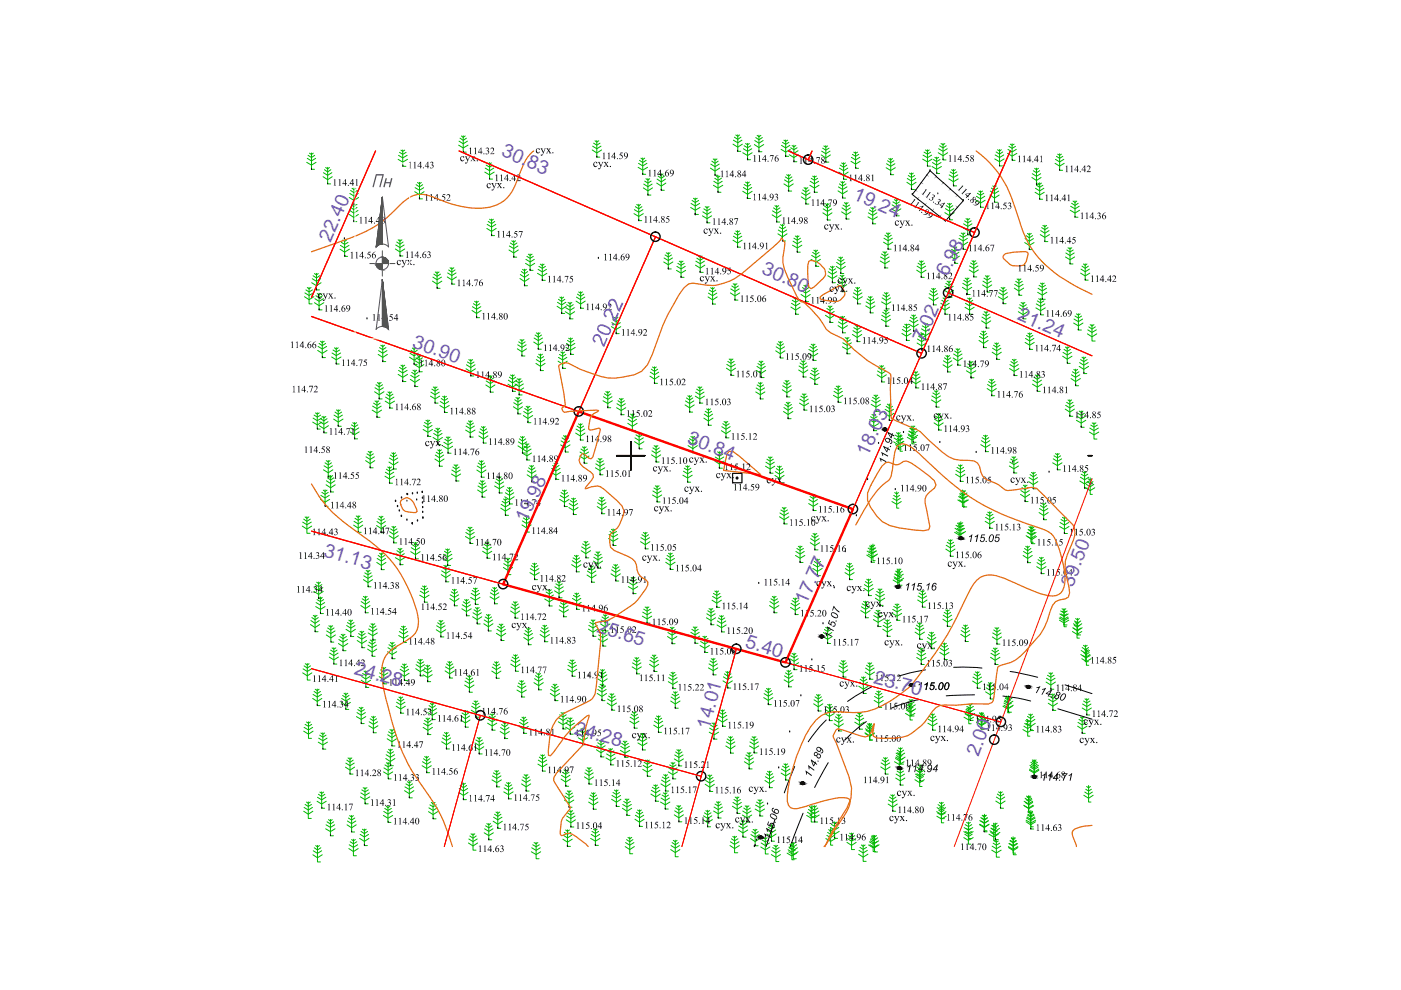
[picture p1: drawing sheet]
<svg xmlns="http://www.w3.org/2000/svg" width="297mm" height="210mm" viewBox="0 0 297 210" stroke-linecap="round" stroke-linejoin="round" font-family="sans-serif">
<defs><g id="words">
<g font-size="4.1" fill="#735cb8">
<text x="106.1" y="32.9" transform="rotate(24 106.1 32.9)">30.83</text>
<text x="180.7" y="42.1" transform="rotate(24 180.7 42.1)">19.24</text>
<text x="70.1" y="51.6" transform="rotate(-66 70.1 51.6)">22.40</text>
<text x="161.3" y="58" transform="rotate(24 161.3 58)">30.80</text>
<text x="200.7" y="58.8" transform="rotate(-62 200.7 58.8)">6.98</text>
<text x="215.5" y="67.7" transform="rotate(23 215.5 67.7)">21.24</text>
<text x="87.2" y="73.6" transform="rotate(20 87.2 73.6)">30.90</text>
<text x="196" y="72.6" transform="rotate(-66 196 72.6)">7.02</text>
<text x="145.5" y="94" transform="rotate(20 145.5 94)">30.84</text>
<text x="184" y="96.9" transform="rotate(-65 184 96.9)">18.03</text>
<text x="111.7" y="111" transform="rotate(-65 111.7 111)">19.98</text>
<text x="68.5" y="117.8" transform="rotate(17 68.5 117.8)">31.13</text>
<text x="227.5" y="124.6" transform="rotate(-69 227.5 124.6)">39.50</text>
<text x="171" y="128.2" transform="rotate(-66 171 128.2)">17.77</text>
<text x="126.4" y="134" transform="rotate(16 126.4 134)">25.65</text>
<text x="157.9" y="137.2" transform="rotate(17 157.9 137.2)">5.40</text>
<text x="74.9" y="142.9" transform="rotate(15 74.9 142.9)">24.28</text>
<text x="185.1" y="144.7" transform="rotate(15 185.1 144.7)">23.70</text>
<text x="121.6" y="155.7" transform="rotate(15 121.6 155.7)">24.28</text>
<text x="150.4" y="154.7" transform="rotate(-75 150.4 154.7)">14.01</text>
<text x="207.5" y="160.6" transform="rotate(-70 207.5 160.6)">2.00</text>
</g>
</g></defs>
<g fill="none" stroke="#00b800" stroke-width=".21">
<path d="M65 34.4l1 .6 1-.6M65.2 33.6l.8 .5 .9-.5M65.3 32.9l.7 .5 .7-.5M65.6 32.5l.4 .3 .4-.3M66 32.4v3.5h.7M68.5 37.5l1 .6 .9-.6M68.6 36.6l.9 .6 .9-.6M68.8 36l.7 .4 .6-.4M69 35.5l.5 .3 .4-.3M69.5 35.5v3.5h.6M74.6 39.9l.5 .3 .3-.3M75.1 39.9v3.5h.6"/>
<path d="M84.4 33.8l1 .6 1-.6M84.5 32.9l.9 .6 .9-.6M84.7 32.3l.7 .4 .7-.4M85 31.8l.4 .3 .4-.3M85.4 31.8v3.5h.7M88 39.8l.9 .5 .9-.5M88.2 39.2l.7 .4 .7-.4M88.5 38.7l.4 .3 .4-.3M88.9 38.7v3.5h.7M97.2 30.8l1 .6 1-.6M97.3 29.9l.9 .6 .9-.6M97.5 29.3l.7 .5 .7-.5"/>
<path d="M97.8 28.8l.4 .3 .4-.3M98.2 28.8v3.5h.6M102.8 36.5l1 .6 1-.6M102.9 35.6l.9 .6 .9-.6M103.1 35l.7 .4 .7-.4M103.4 34.5l.4 .3 .4-.3M103.8 34.5v3.5h.6M125.6 31.8l.9 .6 1.1-.6M125.6 31l.9 .5 .9-.5M125.9 30.4l.6 .4 .7-.4M126.2 29.8l.3 .3 .5-.3M126.5 29.8v3.5h.7"/>
<path d="M135.3 35.5l1 .6 1-.6M135.4 34.6l.9 .6 .9-.6M135.6 34l.7 .5 .7-.5M135.9 33.5l.4 .3 .4-.3M136.3 33.5v3.5h.6M136.4 39.8l1 .7 .9-.7M136.5 39l.9 .6 .9-.6M136.7 38.4l.7 .4 .6-.4M136.9 37.9l.5 .3 .4-.3M137.4 37.8v3.6h.6M139.2 38.8l1 .7 1-.7M139.3 38l.9 .6 .9-.6"/>
<path d="M139.5 37.3l.7 .5 .7-.5M139.8 36.9l.4 .3 .4-.3M140.2 36.8v3.5h.6M150.6 35.6l1 .7 1-.7M150.7 34.8l.9 .5 .9-.5M150.9 34.2l.7 .4 .7-.4M151.2 33.7l.4 .3 .4-.3M151.3 39.3l.9 .6 1-.6M151.3 38.4l.9 .6 .9-.6M151.6 37.8l.6 .4 .8-.4M151.6 33.7v3.5h.6M151.8 37.3l.4 .3 .5-.3"/>
<path d="M152.2 37.3v3.5h.7M155.4 30.6l1 .6 1-.6M155.5 29.7l.9 .6 .9-.6M155.7 29.1l.7 .4 .7-.4M156 28.6l.4 .3 .4-.3M156.4 28.6v3.5h.7M157.5 32.4l1 .6 1-.6M157.6 39.8l.9 .5 .9-.5M157.6 31.5l.9 .6 .9-.6M157.8 39.1l.7 .4 .7-.4M157.8 30.9l.7 .4 .7-.4M158.1 38.6l.4 .3 .4-.3"/>
<path d="M158.1 30.4l.4 .3 .4-.3M158.5 38.6v3.5h.6M158.5 30.4v3.5h.6M159.9 30.6l1 .7 1-.7M160 29.8l.9 .6 .9-.6M160.2 29.2l.7 .4 .7-.4M160.5 28.7l.4 .3 .4-.3M160.9 28.7v3.5h.6M165.6 31.7l1 .6 1-.6M165.7 30.8l.9 .6 .9-.6M165.9 30.2l.7 .4 .7-.4M166.2 29.7l.4 .3 .4-.3"/>
<path d="M166.2 39l1 .6 1-.6M166.3 38.1l.9 .6 .9-.6M166.5 37.5l.7 .5 .7-.5M166.6 29.7v3.4h.6M166.8 37l.4 .3 .4-.3M167.2 37v3.5h.7M167.3 32.8l1 .6 1-.6M167.4 32l.9 .5 .9-.5M167.6 31.3l.7 .5 .7-.5M167.9 30.9l.4 .2 .4-.2M168.3 30.8v3.5h.7M170.5 39.8l.4 .3 .4-.3"/>
<path d="M170.9 39.8v3.5h.6M171.7 39.3l1 .6 1-.6M171.8 38.4l.9 .6 .9-.6M172 37.8l.7 .4 .7-.4M172.3 37.3l.4 .3 .4-.3M172.7 37.3v3.5h.6M174.1 32.9l1 .6 1-.6M174.2 32l.9 .6 .9-.6M174.4 31.4l.7 .4 .7-.4M174.7 30.9l.4 .3 .4-.3M175.1 30.9v3.5h.6M177.8 39.6l.8 .6 1-.6"/>
<path d="M177.8 36.5l1.1 .6 .9-.6M178 35.6l.9 .6 .8-.6M178 39l.6 .5 .8-.5M178.1 35l.8 .5 .6-.5M178.3 38.5l.3 .3 .5-.3M178.4 34.5l.5 .3 .3-.3M178.6 38.5v3.5h.7M178.9 34.5v3.5h.6M180.4 34.2l1 .6 1-.6M180.5 33.4l.9 .5 .9-.5M180.7 32.7l.7 .4 .7-.4M181 32.3l.4 .2 .4-.2"/>
<path d="M181.4 32.2v3.5h.6M187.9 35.6l.9 .6 1-.6M188 34.7l.8 .6 .9-.6M188.2 34.1l.6 .4 .7-.4M188.4 33.6l.4 .3 .4-.3M188.8 33.6v3.4h.7M192.3 38.7l1 .6 .9-.6M192.4 37.8l.9 .6 .8-.6M192.6 37.2l.7 .4 .6-.4M192.8 36.7l.5 .3 .3-.3M193.3 36.7v3.5h.6M195.6 33.7l1 .6 1-.6"/>
<path d="M195.7 32.9l.9 .5 .9-.5M195.9 32.3l.7 .4 .7-.4M196.2 31.8l.4 .3 .4-.3M196.6 31.8v3.4h.7M197.6 35.3l1 .6 1-.6M197.7 34.5l.9 .5 .9-.5M197.9 33.8l.7 .4 .7-.4M198.2 33.4l.4 .2 .4-.2M198.6 33.3v3.5h.6M198.9 32.4l1 .6 1-.6M199 31.5l.9 .6 .9-.6M199.2 30.9l.7 .5 .7-.5"/>
<path d="M199.5 30.4l.4 .3 .4-.3M199.9 30.4v3.5h.7M201.2 37.9l.9 .6 1.1-.6M201.3 37.1l.8 .5 1-.5M201.5 36.4l.6 .5 .8-.5M201.8 36l.3 .2 .5-.2M202.1 35.9v3.5h.7M210.2 39.9l.7 .4 .6-.4M210.5 39.4l.4 .3 .3-.3M210.9 39.4v3.5h.6M210.9 33.7l1 .6 1-.6M211 32.9l.9 .5 .9-.5"/>
<path d="M211.2 32.2l.7 .5 .7-.5M211.5 31.8l.4 .2 .4-.2M211.9 31.7v3.5h.7M213.6 32.5l1 .6 1-.6M213.7 31.7l.9 .5 .9-.5M213.9 31l.7 .5 .7-.5M214.2 30.6l.4 .2 .4-.2M214.6 30.5v3.5h.6M218.8 37.6l1 .7 .9-.7M218.9 36.8l.9 .6 .8-.6M219.1 36.2l.7 .4 .6-.4M219.4 35.7l.4 .3 .4-.3"/>
<path d="M219.5 39.9l.9 .6 .9-.6M219.8 35.6v3.6h.6M219.8 39.3l.6 .4 .7-.4M220 38.8l.4 .3 .4-.3M220.4 38.7v3.5h.7M223.7 34.6l1 .6 .9-.6M223.8 33.8l.9 .5 .9-.5M224 33.1l.7 .5 .6-.5M224.2 32.7l.5 .2 .3-.2M224.7 32.6v3.5h.6M66.1 59.9l1 .7 1-.7M66.2 59.1l.9 .5 .9-.5"/>
<path d="M66.4 58.5l.7 .4 .7-.4M66.7 58l.4 .3 .4-.3M67.1 58v3.5h.6M72.1 52.8l1 .7 1-.7M72.2 52l.9 .6 .9-.6M72.4 51.4l.7 .4 .7-.4M72.7 50.9l.4 .3 .4-.3M73.1 50.8v3.6h.6M74 45.5l1 .6 1-.6M74 41.9l1.1 .6 .9-.6M74.1 44.6l.9 .6 .9-.6M74.2 41l.9 .6 .8-.6"/>
<path d="M74.3 44l.7 .5 .7-.5M74.3 40.4l.8 .5 .6-.5M74.6 43.5l.4 .3 .4-.3M75 43.5v3.5h.6M83.8 52.8l1 .6 1-.6M83.9 51.9l.9 .6 .9-.6M84.1 51.3l.7 .5 .7-.5M84.4 50.8l.4 .3 .4-.3M84.8 50.8v3.5h.6M87.9 40.6l1 .7 1-.7M91.7 59.6l1 .6 1-.6M91.8 58.8l.9 .5 .9-.5"/>
<path d="M92 58.1l.7 .5 .7-.5M92.3 57.7l.4 .3 .4-.3M92.7 57.6v3.5h.6M94.8 58.7l1 .7 1-.7M94.9 57.9l.9 .5 .9-.5M95.1 57.2l.7 .5 .7-.5M95.4 56.8l.4 .3 .4-.3M95.8 56.7v3.5h.6M103.2 48.4l1 .7 1-.7M103.3 47.6l.9 .5 .9-.5M103.5 46.9l.7 .5 .7-.5M103.8 46.5l.4 .3 .4-.3"/>
<path d="M104.2 46.4v3.6h.7M107.9 53l1 .6 1-.6M108 52.2l.9 .5 .9-.5M108.2 51.5l.7 .5 .7-.5M108.5 51.1l.4 .3 .4-.3M108.9 51v3.5h.7M110.2 59.1l1 .6 1-.6M110.3 58.2l.9 .6 .9-.6M110.5 57.6l.7 .4 .7-.4M110.8 57.1l.4 .3 .4-.3M111.2 57.1v3.5h.6M111.4 55.8l1 .6 1-.6"/>
<path d="M111.5 55l.9 .5 .9-.5M111.7 54.4l.7 .4 .7-.4M112 53.9l.4 .2 .4-.2M112.4 53.8v3.5h.6M114 58l1 .5 1-.5M114.1 57.1l.9 .6 .9-.6M114.3 56.5l.7 .4 .7-.4M114.6 56l.4 .3 .4-.3M115 56v3.4h.6M134.4 45.3l1 .6 1-.6M134.5 44.5l.9 .5 .9-.5M134.7 43.8l.7 .5 .7-.5"/>
<path d="M135 43.3l.4 .3 .4-.3M135.4 43.3v3.5h.7M140.7 55.5l1 .6 1-.6M140.8 54.7l.9 .5 .9-.5M141 54.1l.7 .4 .7-.4M141.3 53.6l.4 .2 .4-.2M141.7 53.6v3.4h.6M143.4 57.3l1 .6 1-.6M143.5 56.5l.9 .5 .9-.5M143.7 55.8l.7 .5 .7-.5M144 55.4l.4 .2 .4-.2M144.4 55.3v3.5h.6"/>
<path d="M146.4 44l1 .6 1-.6M146.5 43.1l.9 .6 .9-.6M146.7 42.5l.7 .4 .7-.4M147 42l.4 .3 .4-.3M147.4 42v3.5h.7M147.4 56.2l1.1 .7 .9-.7M147.5 55.4l1 .5 .9-.5M147.7 54.7l.8 .5 .6-.5M148 54.3l.5 .3 .3-.3M148.5 54.2v3.5h.6M148.9 45.8l1 .6 1-.6M149 44.9l.9 .6 .9-.6"/>
<path d="M149.2 44.3l.7 .4 .7-.4M149.5 43.8l.4 .3 .4-.3M149.9 43.8v3.4h.6M155.4 50.9l1 .6 1-.6M155.5 50.1l.9 .5 .9-.5M155.7 49.4l.7 .5 .7-.5M156 49l.4 .2 .4-.2M156.4 48.9v3.5h.6M157.5 40.6l1 .6 1-.6M163.7 45.6l1 .6 1-.6M163.8 44.7l.9 .6 .9-.6M164 44.1l.7 .4 .7-.4"/>
<path d="M164.3 43.6l.4 .3 .4-.3M164.7 43.6v3.5h.6M164.9 49.6l1 .6 1-.6M165 48.8l.9 .5 .9-.5M165.2 48.1l.7 .5 .7-.5M165.5 47.6l.4 .3 .4-.3M165.9 47.6v3.5h.6M168 52l1 .6 1-.6M168.1 51.1l.9 .6 .9-.6M168.3 50.5l.7 .4 .7-.4M168.6 50l.4 .3 .4-.3M169 50v3.5h.7"/>
<path d="M169.9 41.7l1 .7 .9-.7M170 40.9l.9 .5 .8-.5M170.2 40.3l.7 .4 .6-.4M172 55l1 .6 .9-.6M172.1 54.1l.9 .6 .9-.6M172.3 53.5l.7 .5 .7-.5M172.6 53l.4 .3 .4-.3M173 53v3.5h.6M174.5 45.1l.9 .7 1-.7M174.5 44.3l.9 .5 .9-.5M174.8 43.6l.6 .5 .7-.5M175 43.2l.4 .3 .4-.3"/>
<path d="M175.4 43.1v3.6h.7M175.5 58.5l1 .6 1-.6M175.6 57.6l.9 .6 .9-.6M175.8 57l.7 .4 .7-.4M176.1 56.5l.4 .3 .4-.3M176.5 56.4v3.5h.6M177.3 56.5l1 .6 .9-.6M177.4 55.6l.9 .6 .9-.6M177.6 55l.7 .5 .6-.5M177.6 59.5l1 .6 .9-.6M177.7 40.5l.9 .6 1.1-.6M177.8 58.9l.8 .4 .6-.4"/>
<path d="M177.8 54.5l.5 .3 .3-.3M178.1 58.4l.5 .3 .3-.3M178.3 54.5v3.5h.6M178.4 44.9l1 .7 1-.7M178.5 44.1l.9 .6 .9-.6M178.6 58.3v3.5h.6M178.7 43.5l.7 .4 .7-.4M179 43l.4 .3 .4-.3M179.4 42.9v3.5h.6M184 46l1 .6 1-.6M184.1 45.1l.9 .6 .9-.6M184.3 44.5l.7 .5 .7-.5"/>
<path d="M184.6 44l.4 .3 .4-.3M185 44v3.5h.7M186.6 55.3l1 .6 1-.6M186.7 54.5l.9 .5 .9-.5M186.9 53.8l.7 .5 .7-.5M187.2 53.4l.4 .3 .4-.3M187.3 51.4l1 .5 1-.5M187.4 50.5l.9 .6 .9-.6M187.6 49.9l.7 .4 .7-.4M187.6 53.3v3.5h.7M187.9 49.4l.4 .3 .4-.3M188.3 49.4v3.4h.6"/>
<path d="M189 44.3l1 .6 1-.6M189.1 43.4l.9 .6 .9-.6M189.3 42.8l.7 .4 .7-.4M189.6 42.3l.4 .3 .4-.3M190 42.3v3.5h.7M194.4 57.3l.9 .6 1-.6M194.4 56.4l.9 .6 1-.6M194.6 55.8l.7 .5 .7-.5M194.9 55.3l.4 .3 .4-.3M195.3 55.3v3.5h.7M200.3 45.1l1 .6 1-.6M200.4 44.2l.9 .6 .9-.6"/>
<path d="M200.6 43.6l.7 .5 .7-.5M200.8 59.6l.4 .3 .4-.3M200.9 43.1l.4 .3 .4-.3M201.2 59.6v3.4h.6M201.3 43.1v3.5h.7M201.5 54.3l.9 .6 1-.6M201.5 53.5l.9 .6 .9-.6M201.8 52.9l.6 .4 .7-.4M202.1 52.4l.3 .3 .5-.3M202.4 52.3v3.5h.7M203.2 51.4l1 .6 1-.6M203.3 50.5l.9 .6 .9-.6"/>
<path d="M203.5 49.9l.7 .4 .7-.4M203.8 49.4l.4 .3 .4-.3M204.2 48.3l1 .6 1-.6M204.2 49.4v3.5h.7M204.3 47.5l.9 .5 .9-.5M204.3 59.4l.8 .5 .6-.5M204.5 46.8l.7 .4 .7-.4M204.6 59l.5 .3 .3-.3M204.8 46.4l.4 .2 .4-.2M205.1 58.9v3.5h.6M205.2 46.3v3.5h.6M205.5 57.2l1 .6 .9-.6"/>
<path d="M205.6 56.4l.9 .5 .8-.5M205.8 55.8l.7 .4 .6-.4M206.1 55.3l.4 .3 .4-.3M206.5 55.2v3.5h.6M206.9 42.5l1 .6 1-.6M207 41.6l.9 .6 .9-.6M207.2 41l.7 .4 .7-.4M207.5 40.5l.4 .3 .4-.3M207.9 40.5v3.4h.6M208.4 59.6l.9 .6 .9-.6M208.6 59l.7 .4 .7-.4M208.9 58.5l.4 .3 .4-.3"/>
<path d="M209.3 58.4v3.5h.6M209.9 41.4l1 .6 .9-.6M210 40.5l.9 .6 .9-.6M215.3 59.6l.7 .5 .7-.5M215.6 59.1l.4 .3 .5-.3M216 59.1v3.5h.7M217.3 51.4l.9 .6 1-.6M217.3 50.6l.9 .5 .9-.5M217.6 50l.6 .4 .7-.4M217.8 49.5l.4 .3 .5-.3M218.2 49.4v3.5h.7M219.5 40.8l.9 .6 1-.6"/>
<path d="M220.6 49.7l.9 .6 1-.6M220.6 48.9l.9 .5 .9-.5M220.9 48.3l.6 .4 .7-.4M221 60v3.5h.6M221.1 47.8l.4 .2 .4-.2M221.5 47.8v3.4h.7M225.9 54.5l1 .6 .9-.6M226 53.6l.9 .6 .9-.6M226.2 53l.7 .4 .6-.4M226.4 52.5l.5 .3 .3-.3M226.9 52.5v3.5h.6M226.9 44.6l1 .6 1-.6"/>
<path d="M227 43.7l.9 .6 .9-.6M227.2 43.1l.7 .5 .7-.5M227.5 42.6l.4 .3 .4-.3M227.9 42.6v3.5h.7M229.1 57.9l1 .6 1-.6M229.2 57.1l.9 .5 .9-.5M229.4 56.4l.7 .5 .7-.5M229.7 56l.4 .3 .4-.3M230.1 55.9v3.5h.6M64.6 62.9l.9 .6 1-.6M64.6 62.1l.9 .6 .9-.6M64.9 61.5l.6 .4 .8-.4"/>
<path d="M65.2 61l.3 .3 .5-.3M65.5 60.9v3.5h.7M66.7 64.2l.9 .6 1.1-.6M66.8 63.3l.8 .6 1-.6M67 62.7l.6 .5 .8-.5M67.3 62.2l.3 .3 .5-.3M67.4 74.3l.9 .6 1-.6M67.4 73.4l.9 .6 1-.6M67.6 62.2v3.5h.7M67.6 72.8l.7 .5 .7-.5M67.9 72.3l.4 .3 .4-.3M68.3 72.3v3.5h.7"/>
<path d="M70.3 75.7l1 .6 1-.6M70.4 74.8l.9 .6 .9-.6M70.6 74.2l.7 .4 .7-.4M70.9 73.7l.4 .3 .4-.3M71.3 73.7v3.5h.6M80.2 75.1l1 .7 .9-.7M80.3 74.3l.9 .6 .8-.6M80.5 73.7l.7 .4 .6-.4M80.7 73.2l.5 .3 .3-.3M81.2 73.2v3.5h.6M84.4 79.4l1 .6 1-.6M84.5 78.5l.9 .6 .9-.6"/>
<path d="M84.7 77.9l.7 .5 .7-.5M85 77.4l.4 .3 .4-.3M85.4 77.4v3.5h.7M86.8 75.7l1 .7 1-.7M86.9 74.9l.9 .5 .9-.5M87.1 79.6l.9 .5 .9-.5M87.1 74.3l.7 .4 .7-.4M87.3 79l.7 .4 .6-.4M87.4 73.8l.4 .3 .4-.3M87.5 78.5l.5 .3 .3-.3M87.8 73.7v3.6h.6M87.9 77.3l1 .6 1-.6"/>
<path d="M88 78.4v3.6h.6M88 76.5l.9 .5 .9-.5M88.2 75.9l.7 .4 .7-.4M88.5 75.4l.4 .2 .4-.2M88.9 75.3v3.5h.6M98.8 78.2l1 .6 1-.6M98.9 77.3l.9 .6 .9-.6M99.1 76.8l.7 .4 .7-.4M99.4 76.2l.4 .3 .4-.3M99.8 76.2v3.5h.7M100.1 65.8l.9 .7 1-.7M100.2 65l.8 .6 .9-.6"/>
<path d="M100.4 64.4l.6 .4 .7-.4M100.6 63.9l.4 .3 .4-.3M101 63.8v3.6h.7M103.5 79.7l.5 .3 .4-.3M104 79.6v3.5h.6M108 80l.7 .4 .6-.4M108.2 79.5l.5 .3 .4-.3M108.7 79.5v3.5h.6M109.7 74l1 .6 .9-.6M109.8 73.1l.9 .6 .8-.6M110 72.5l.7 .4 .6-.4M110.3 72l.4 .3 .4-.3"/>
<path d="M110.7 72v3.5h.6M113.2 72.5l.9 .7 1-.7M113.2 71.7l.9 .5 .9-.5M113.5 71l.6 .5 .7-.5M113.6 77l1 .7 1-.7M113.7 76.2l.9 .6 .9-.6M113.7 70.6l.4 .3 .4-.3M113.9 75.6l.7 .4 .7-.4M114.1 70.5v3.5h.7M114.2 75.1l.4 .3 .4-.3M114.6 75.1v3.5h.6M118.1 64.9l1 .7 1-.7"/>
<path d="M118.2 64.1l.9 .5 .9-.5M118.3 76.6l1 .6 1-.6M118.4 63.5l.7 .4 .7-.4M118.4 75.8l.9 .5 .9-.5M118.6 75.1l.7 .5 .7-.5M118.7 63l.4 .3 .4-.3M118.9 74.6l.4 .3 .4-.3M119.1 62.9v3.6h.6M119.3 74.6v3.5h.6M119.8 66.1l1.1 .6 .9-.6M119.9 65.2l1 .6 .9-.6M120 73.7l1 .6 1-.6"/>
<path d="M120.1 72.8l.9 .6 .9-.6M120.1 64.6l.8 .5 .6-.5M120.3 72.2l.7 .4 .7-.4M120.4 64.1l.5 .3 .3-.3M120.6 71.7l.4 .3 .4-.3M120.9 64.1v3.5h.6M121 71.6v3.5h.6M122.1 63.8l1 .7 1-.7M122.2 63l.9 .5 .9-.5M122.4 62.4l.7 .4 .7-.4M122.7 61.9l.4 .3 .4-.3M123.1 61.8v3.6h.6"/>
<path d="M129.6 69.3l1 .6 1-.6M129.7 68.4l.9 .6 .9-.6M129.9 67.8l.7 .4 .7-.4M130.2 67.3l.4 .3 .4-.3M130.6 67.3v3.4h.7M137.8 79.8l1 .6 .9-.6M137.9 78.9l.9 .6 .9-.6M138.1 78.3l.7 .4 .6-.4M138.3 77.8l.5 .3 .3-.3M138.8 77.8v3.5h.6M150.1 62.9l1 .7 1-.7M150.2 62.1l.9 .6 .9-.6"/>
<path d="M150.4 61.5l.7 .4 .7-.4M150.7 61l.4 .3 .4-.3M151.1 61v3.5h.6M154 78.1l1 .6 1-.6M154.1 77.3l.9 .5 .9-.5M154.3 76.6l.7 .4 .7-.4M154.6 76.1l.4 .3 .4-.3M154.9 62.1l.9 .6 1-.6M154.9 61.3l.9 .5 .9-.5M155 76.1v3.5h.6M155.2 60.6l.6 .5 .7-.5M155.4 60.2l.4 .3 .5-.3"/>
<path d="M155.8 60.1v3.5h.7M160.4 78.5l1 .7 .9-.7M160.5 77.7l.9 .6 .9-.6M160.7 77.1l.7 .4 .7-.4M161 76.6l.4 .3 .4-.3M161.4 76.5v3.6h.6M164.5 74.4l.9 .6 1-.6M164.5 73.5l.9 .6 .9-.6M164.8 72.9l.6 .5 .7-.5M165.1 72.4l.3 .3 .5-.3M165.4 72.4v3.5h.7M167.7 65.1l1 .6 1-.6"/>
<path d="M167.8 64.3l.9 .6 .9-.6M168 63.7l.7 .4 .7-.4M168.3 63.2l.4 .3 .4-.3M168.7 63.1v3.5h.6M169.3 78.4l1 .7 1-.7M169.4 77.6l.9 .5 .9-.5M169.6 77l.7 .4 .7-.4M169.8 62.4l1 .7 1-.7M169.9 76.5l.4 .3 .4-.3M169.9 61.6l.9 .5 .9-.5M170.1 61l.7 .4 .7-.4M170.3 76.5v3.4h.6"/>
<path d="M170.4 60.5l.4 .3 .4-.3M170.8 60.5v3.5h.7M171.4 74.9l1 .6 1-.6M171.5 74.1l.9 .5 .9-.5M171.7 73.4l.7 .5 .7-.5M171.8 79.2l1 .5 .9-.5M172 73l.4 .3 .4-.3M172 78.5l.8 .5 .6-.5M172.3 78.1l.5 .3 .3-.3M172.4 72.9v3.5h.7M172.8 78v3.5h.6M175 66.8l1 .7 1-.7"/>
<path d="M175.1 66l.9 .6 .9-.6M175.3 65.4l.7 .4 .7-.4M175.6 64.9l.4 .3 .4-.3M176 64.9v3.5h.6M177.5 60.3l1.1 .7 .9-.7M177.7 69l.9 .7 1.1-.7M177.8 68.2l.8 .6 1-.6M178 67.6l.6 .4 .8-.4M178.3 67.1l.3 .3 .5-.3M178.6 73.5l1 .6 1-.6M178.6 67.1v3.5h.7M178.7 72.7l.9 .5 .9-.5"/>
<path d="M178.9 72.1l.7 .4 .7-.4M179.2 71.6l.4 .2 .4-.2M179.6 71.5v3.5h.7M180.7 70.9l1 .6 1-.6M180.8 70.1l.9 .6 .9-.6M180.8 62.9l1 .6 1-.6M180.9 62.1l.9 .6 1-.6M181 69.5l.7 .4 .7-.4M181.1 61.5l.7 .4 .7-.4M181.3 69l.4 .3 .4-.3M181.4 61l.4 .3 .4-.3M181.7 68.9v3.5h.7"/>
<path d="M181.8 60.9v3.5h.7M183.6 64.9l.9 .5 1-.5M183.6 64l.9 .6 .9-.6M183.9 63.4l.6 .4 .7-.4M184.1 62.9l.4 .3 .4-.3M184.5 62.9v3.4h.7M186 79.5l.9 .6 1-.6M186.1 78.7l.8 .5 .9-.5M186.3 78l.6 .4 .7-.4M186.5 77.6l.4 .2 .4-.2M186.9 67.7l.9 .6 1-.6M186.9 64l1 .6 1-.6"/>
<path d="M186.9 77.5v3.5h.7M186.9 66.8l.9 .6 .9-.6M187 63.2l.9 .5 .9-.5M187.2 66.2l.6 .5 .7-.5M187.2 62.5l.7 .5 .7-.5M187.5 65.7l.3 .3 .5-.3M187.5 62.1l.4 .3 .4-.3M187.8 65.7v3.5h.7M187.9 62v3.5h.7M191.2 70.7l1 .6 1-.6M191.3 69.9l.9 .5 .9-.5M191.5 69.2l.7 .4 .7-.4"/>
<path d="M191.8 68.7l.4 .3 .4-.3M192.2 68.7v3.5h.6M192.7 68.7l1 .6 1-.6M192.8 67.9l.9 .6 .9-.6M193 67.3l.7 .4 .7-.4M193.3 79.9l.9 .6 .9-.6M193.3 66.8l.4 .3 .4-.3M193.5 79.3l.7 .4 .7-.4M193.7 66.8v3.4h.7M193.8 78.8l.4 .3 .4-.3M194.2 78.8v3.5h.6M194.4 72.7l1 .6 1-.6"/>
<path d="M194.5 71.9l.9 .5 .9-.5M194.7 71.2l.7 .5 .7-.5M195 70.8l.4 .3 .4-.3M195.2 70.5l1.1 .7 .9-.7M195.4 69.7l.9 .6 .8-.6M195.4 70.7v3.5h.6M195.5 69.1l.8 .4 .6-.4M195.8 68.6l.5 .3 .3-.3M196.3 68.5v3.6h.6M196.9 63.1l1 .7 1-.7M197 62.3l.9 .5 .9-.5M197.2 61.6l.7 .5 .7-.5"/>
<path d="M197.5 61.2l.4 .3 .4-.3M197.9 61.1v3.5h.6M199.4 65.1l1 .6 .9-.6M199.5 64.3l.9 .6 .9-.6M199.7 63.7l.7 .4 .6-.4M199.9 77.3l1 .7 1-.7M199.9 63.2l.5 .3 .3-.3M200 76.5l.9 .5 .9-.5M200.2 75.9l.7 .4 .7-.4M200.2 61.6l1 .5 1-.5M200.3 60.7l.9 .6 .9-.6M200.4 63.1v3.5h.6"/>
<path d="M200.5 75.4l.4 .3 .4-.3M200.5 60.1l.7 .4 .7-.4M200.9 75.4v3.5h.6M202.1 75.9l1 .6 .9-.6M202.2 75.1l.9 .5 .9-.5M202.4 74.4l.7 .5 .7-.5M202.7 74l.4 .3 .4-.3M203.1 73.9v3.5h.6M204 60.9l1.1 .7 .9-.7M204.1 60.1l1 .5 .9-.5M204.6 65.2l1 .5 .9-.5M204.7 64.3l.9 .6 .9-.6"/>
<path d="M204.9 78.6l1 .6 1-.6M204.9 63.7l.7 .4 .6-.4M205 77.8l.9 .5 .9-.5M205.1 63.2l.5 .3 .4-.3M205.2 77.1l.7 .5 .7-.5M205.5 76.7l.4 .2 .4-.2M205.6 63.2v3.4h.6M205.9 76.6v3.5h.6M207.6 72.2l.9 .6 1-.6M207.6 71.3l.9 .6 .9-.6M207.9 70.7l.6 .5 .7-.5M208.1 68l1 .7 1-.7"/>
<path d="M208.2 70.2l.3 .3 .5-.3M208.2 67.2l.9 .6 .9-.6M208.3 60.4l1 .6 1-.6M208.4 66.6l.7 .4 .7-.4M208.5 70.2v3.5h.7M208.7 66.1l.4 .3 .4-.3M209.1 66v3.6h.6M210.4 74.7l.9 .6 1-.6M210.4 73.8l.9 .6 .9-.6M210.7 73.2l.6 .5 .7-.5M210.9 72.7l.4 .3 .4-.3M211.3 72.7v3.5h.7"/>
<path d="M211.7 62.9l1 .6 1-.6M211.8 62.1l.9 .5 .9-.5M212 61.4l.7 .5 .7-.5M212.3 61l.4 .3 .4-.3M212.7 60.9v3.5h.6M214 78.1l1 .6 1-.6M214.1 77.3l.9 .6 .9-.6M214.3 76.7l.7 .4 .7-.4M214.6 76.2l.4 .3 .4-.3M215 76.2v3.4h.6M215.1 61.1l.9 .6 1-.6M215.1 60.3l.9 .5 .9-.5"/>
<path d="M215.9 66.1l1 .6 1-.6M216 65.2l.9 .6 .9-.6M216.2 64.6l.7 .5 .7-.5M216.5 64.1l.4 .3 .4-.3M216.9 64.1v3.5h.7M217.3 72.6l1 .6 1-.6M217.4 71.8l.9 .5 .9-.5M217.6 71.1l.7 .4 .7-.4M217.9 70.7l.4 .2 .4-.2M218.3 70.6v3.5h.6M219.2 80l.7 .4 .7-.4M219.5 79.5l.4 .3 .4-.3"/>
<path d="M219.6 65.3l1 .6 1-.6M219.7 64.4l.9 .6 .9-.6M219.9 63.8l.7 .4 .7-.4M219.9 79.5v3.5h.7M220 62l1 .6 1-.6M220.1 61.1l.9 .6 .9-.6M220.2 63.3l.4 .3 .4-.3M220.3 60.5l.7 .4 .7-.4M220.6 60l.4 .3 .4-.3M220.6 63.3v3.5h.7M225.3 75.5l1 .7 1-.7M225.4 74.7l.9 .6 .9-.6"/>
<path d="M225.6 74.1l.7 .4 .6-.4M225.9 73.6l.4 .3 .4-.3M226.3 73.5v3.5h.6M227.2 79.5l.8 .5 .9-.5M227.4 78.8l.6 .4 .8-.4M227.6 68.5l1 .6 1-.6M227.7 78.3l.3 .3 .5-.3M227.7 67.6l.9 .6 .9-.6M227.9 67l.7 .4 .7-.4M228 78.3v3.5h.7M228.2 66.5l.4 .3 .4-.3M228.6 66.5v3.5h.7"/>
<path d="M228.8 77.7l1 .6 1-.6M228.9 76.9l.9 .5 .9-.5M229.1 76.2l.7 .5 .7-.5M229.4 75.7l.4 .3 .4-.3M229.8 75.7v3.5h.6M230.5 70.8l1 .6 1-.6M230.6 69.9l.9 .6 1-.6M230.8 69.3l.7 .5 .7-.5M231.1 68.8l.4 .3 .4-.3M231.5 68.8v3.5h.7M66.3 89.5l1 .6 1-.6M66.4 88.6l.9 .6 .9-.6"/>
<path d="M66.6 88l.7 .4 .7-.4M66.9 87.5l.4 .3 .4-.3M67.3 87.5v3.5h.6M67.7 90.3l1 .6 .9-.6M67.8 89.4l.9 .6 .9-.6M68 88.8l.7 .4 .6-.4M68.3 88.3l.4 .3 .4-.3M68.6 99.6l1 .6 1-.6M68.7 88.3v3.5h.6M68.7 98.8l.9 .5 .9-.5M68.9 98.1l.7 .5 .7-.5M69.2 97.7l.4 .3 .4-.3"/>
<path d="M69.6 97.6v3.5h.6M70.7 88.9l1 .6 1-.6M70.8 88l.9 .6 .9-.6M71 87.4l.7 .4 .7-.4M71.3 86.9l.4 .3 .4-.3M71.7 86.9v3.5h.6M74.2 91.6l1 .6 1-.6M74.3 90.7l.9 .6 .9-.6M74.5 90.1l.7 .4 .7-.4M74.8 89.6l.4 .3 .4-.3M75.2 89.6v3.4h.6M77.5 97.7l1 .6 1-.6"/>
<path d="M77.6 96.9l.9 .5 .9-.5M77.8 96.2l.7 .4 .7-.4M78.1 95.7l.4 .3 .4-.3M78.5 95.7v3.5h.6M78.9 87l1 .6 1-.6M79 86.1l.9 .6 .9-.6M79.2 85.5l.7 .4 .7-.4M79.4 83.1l1 .6 1-.6M79.5 85l.4 .3 .4-.3M79.5 82.2l.9 .6 .9-.6M79.7 81.6l.7 .4 .7-.4M79.9 85v3.5h.7"/>
<path d="M80 81.1l.4 .3 .4-.3M80.4 81.1v3.5h.6M81.7 85l.9 .6 1.1-.6M81.7 84.2l.9 .6 .9-.6M81.9 99.5l.7 .4 .7-.4M82 83.6l.6 .4 .7-.4M82.2 99l.4 .3 .4-.3M82.3 83.1l.3 .3 .5-.3M82.5 98l.9 .6 1-.6M82.6 97.1l.8 .6 .9-.6M82.6 99v3.4h.6M82.6 83.1v3.4h.7"/>
<path d="M82.8 96.5l.6 .4 .7-.4M83.1 96l.3 .3 .5-.3M83.4 96v3.4h.7M87 80.4l1 .7 .9-.7M89.7 91.1l1 .6 1-.6M89.8 90.2l.9 .6 .9-.6M90 89.6l.7 .4 .7-.4M90.3 89.1l.4 .3 .4-.3M90.7 89v3.5h.7M91.3 84l.9 .6 1-.6M91.4 83.1l.8 .6 .9-.6M91.6 82.5l.6 .4 .7-.4"/>
<path d="M91.8 92.8l1 .6 1-.6M91.9 82l.3 .3 .5-.3M91.9 91.9l.9 .6 .9-.6M92.1 91.3l.7 .4 .7-.4M92.2 97.3l1 .7 .9-.7M92.2 82v3.5h.7M92.3 96.5l.9 .6 .9-.6M92.4 90.8l.4 .3 .4-.3M92.5 95.9l.7 .4 .7-.4M92.8 95.4l.4 .3 .4-.3M92.8 90.8v3.5h.7M93.2 95.3v3.5h.6"/>
<path d="M93.3 86l.9 .6 1.1-.6M93.3 85.1l.9 .6 .9-.6M93.6 84.5l.6 .4 .7-.4M93.9 84l.3 .3 .5-.3M94 94.6l1 .6 1-.6M94.1 93.8l.9 .5 .9-.5M94.2 83.9v3.6h.7M94.3 93.1l.7 .5 .7-.5M94.6 92.7l.4 .2 .4-.2M95 92.6v3.5h.6M95.8 99.7l.9 .5 .9-.5M96 99l.7 .5 .7-.5"/>
<path d="M96.3 98.6l.4 .2 .4-.2M96.7 98.5v3.5h.6M98.7 91.2l1 .6 1-.6M98.8 90.3l.9 .6 .9-.6M99 89.7l.7 .5 .7-.5M99.3 89.2l.4 .3 .4-.3M99.7 89.2v3.5h.6M101.1 99.7l1 .6 .9-.6M101.2 98.8l.9 .6 .9-.6M101.4 98.2l.7 .4 .6-.4M101.5 92.4l1 .6 1-.6M101.6 91.6l.9 .5 .9-.5"/>
<path d="M101.6 97.7l.5 .3 .3-.3M101.8 90.9l.7 .5 .7-.5M102.1 90.5l.4 .3 .4-.3M102.1 97.7v3.5h.6M102.5 90.4v3.5h.6M103 81.6l1 .7 .9-.7M103.1 80.8l.9 .5 .9-.5M103.3 80.1l.7 .5 .6-.5M107.7 81.4l1 .7 .9-.7M107.8 80.6l.9 .6 .9-.6M108.8 86.2l1 .7 1-.7M108.9 85.4l.9 .5 .9-.5"/>
<path d="M109.1 82.3l1 .5 .9-.5M109.1 84.8l.7 .4 .7-.4M109.2 81.4l.9 .6 .9-.6M109.4 80.8l.7 .4 .6-.4M109.4 84.3l.4 .3 .4-.3M109.6 80.3l.5 .3 .3-.3M109.8 84.2v3.6h.6M109.8 94.5l1 .7 1-.7M109.9 93.7l.9 .5 .9-.5M110.1 80.3v3.4h.6M110.1 93l.7 .5 .7-.5M110.4 92.6l.4 .3 .4-.3"/>
<path d="M110.7 96.1l1 .5 1-.5M110.8 92.5v3.6h.6M110.8 95.2l.9 .6 .9-.6M111 88.1l.9 .6 1-.6M111 87.2l.9 .6 .9-.6M111 94.6l.7 .4 .7-.4M111.3 86.6l.6 .5 .7-.5M111.3 94.1l.4 .3 .4-.3M111.5 86.1l.4 .3 .5-.3M111.7 94v3.5h.7M111.8 99.8l.9 .6 .9-.6M111.9 86.1v3.5h.7"/>
<path d="M112.1 99.2l.6 .5 .7-.5M112.3 98.7l.4 .3 .4-.3M112.7 98.7v3.5h.7M117 99.3l.9 .6 .8-.6M117.2 98.7l.7 .4 .6-.4M117.5 98.2l.4 .3 .4-.3M117.9 98.2v3.4h.6M118.9 94.3l.9 .7 1.1-.7M119 93.5l.8 .5 1-.5M119.2 92.8l.6 .5 .8-.5M119.5 92.4l.3 .3 .5-.3M119.8 92.3v3.5h.7"/>
<path d="M122 91.8l1.1 .7 .9-.7M122.1 91l1 .5 .9-.5M122.3 90.3l.8 .5 .6-.5M122.6 89.9l.5 .3 .3-.3M122.9 96.7l1 .6 1-.6M123 95.8l.9 .6 .9-.6M123.1 89.8v3.5h.6M123.2 95.2l.7 .5 .7-.5M123.5 94.7l.4 .3 .4-.3M123.9 94.7v3.5h.6M126.2 99.2l1 .6 1-.6M126.3 98.3l.9 .6 .9-.6"/>
<path d="M126.5 97.7l.7 .4 .7-.4M126.8 97.2l.4 .3 .4-.3M127.2 97.2v3.5h.6M127.8 85l1.1 .6 .9-.6M127.9 84.1l1 .6 .9-.6M128.1 83.5l.8 .4 .6-.4M128.4 83l.5 .3 .3-.3M128.9 83v3.4h.6M130.7 86.4l1 .6 1-.6M130.8 85.6l.9 .5 .9-.5M131 85l.7 .4 .7-.4M131.3 84.5l.4 .3 .4-.3"/>
<path d="M131.7 84.5v3.4h.6M133.1 89.7l1 .7 1-.7M133.2 88.9l.9 .6 .9-.6M133.4 88.3l.7 .4 .7-.4M133.7 87.8l.4 .3 .4-.3M134.1 87.8v3.5h.6M134.5 93.6l1 .7 1-.7M134.6 92.8l.9 .6 .9-.6M134.8 92.2l.7 .4 .7-.4M135.1 91.7l.4 .3 .4-.3M135.5 91.7v3.5h.6M138.1 96.4l1 .7 1-.7"/>
<path d="M138.2 95.6l.9 .5 .9-.5M138.4 95l.7 .4 .7-.4M138.7 94.5l.4 .3 .4-.3M139.1 94.4v3.6h.6M144.9 99.9l.9 .6 .9-.6M145.1 99.3l.7 .4 .7-.4M145.2 85.9l1 .6 1-.6M145.3 85l.9 .6 .9-.6M145.4 98.8l.4 .3 .4-.3M145.5 84.4l.7 .4 .7-.4M145.8 98.7v3.5h.6M145.8 83.9l.4 .3 .4-.3"/>
<path d="M145.9 94.5l1 .6 1-.6M146 93.6l.9 .6 .9-.6M146.2 93l.7 .5 .7-.5M146.2 83.9v3.5h.7M146.5 92.5l.4 .3 .4-.3M146.9 92.5v3.5h.6M147.4 84l1 .6 1-.6M147.5 83.1l.9 .6 .9-.6M147.7 82.5l.7 .4 .7-.4M148 82l.4 .3 .4-.3M148.4 82v3.5h.6M149.2 88.6l1 .7 1-.7"/>
<path d="M149.3 87.8l.9 .6 .9-.6M149.5 87.2l.7 .4 .7-.4M149.8 86.7l.4 .3 .4-.3M150.2 86.7v3.5h.6M151.6 97.7l.9 .7 1-.7M151.6 96.9l.9 .6 1-.6M151.8 96.3l.7 .4 .7-.4M152.1 95.8l.4 .3 .5-.3M152.5 95.8v3.5h.7M153 91.3l.9 .6 1-.6M153 90.5l.9 .5 .9-.5M153.2 89.8l.7 .5 .7-.5"/>
<path d="M153.5 89.4l.4 .3 .4-.3M153.9 89.3v3.5h.7M160.2 83.1l1 .6 1-.6M160.3 82.3l.9 .5 .9-.5M160.5 81.6l.7 .4 .7-.4M160.8 81.2l.4 .2 .4-.2M161.2 81.1v3.5h.6M162.3 98.8l1 .6 1-.6M162.4 98l.9 .6 .9-.6M162.6 97.4l.7 .4 .7-.4M162.9 96.9l.4 .3 .4-.3M163.3 96.9v3.4h.6"/>
<path d="M164.4 100l.9 .5 .9-.5M164.6 99.4l.7 .4 .6-.4M164.8 98.8l.5 .3 .4-.3M165.3 98.8v3.5h.6M165.9 82.6l.9 .7 1-.7M165.9 81.8l.9 .5 .9-.5M166.1 87.2l1 .7 1-.7M166.2 81.2l.6 .4 .7-.4M166.2 86.4l.9 .6 .9-.6M166.4 85.8l.7 .4 .7-.4M166.5 80.7l.3 .3 .5-.3M166.7 85.3l.4 .3 .4-.3"/>
<path d="M166.8 80.6v3.6h.7M167.1 85.3v3.5h.6M169.5 85.5l1 .6 1-.6M169.6 84.6l.9 .6 .9-.6M169.8 84l.7 .4 .7-.4M170.1 83.5l.4 .3 .4-.3M170.5 83.5v3.5h.6M171.7 80l1.1 .6 .9-.6M176.7 83.8l1 .6 1-.6M176.8 83l.9 .5 .9-.5M177 82.3l.7 .5 .7-.5M177.3 81.9l.4 .2 .4-.2"/>
<path d="M177.7 81.8v3.5h.7M184.3 89.8l1 .6 1-.6M184.4 89l.9 .5 .8-.5M184.6 88.3l.7 .5 .7-.5M184.7 85.7l1 .6 1-.6M184.8 84.9l.9 .5 .9-.5M184.9 87.9l.4 .2 .4-.2M185 84.2l.7 .5 .7-.5M185.3 87.8v3.5h.6M185.3 83.8l.4 .3 .4-.3M185.7 83.7v3.5h.7M187.5 87.6l1.1 .7 .9-.7"/>
<path d="M187.7 86.8l.9 .5 .8-.5M187.9 86.1l.7 .5 .6-.5M188.1 85.7l.5 .3 .3-.3M188.6 85.6v3.6h.6M189.5 93.7l1 .6 .9-.6M189.6 92.9l.9 .5 .8-.5M189.8 92.2l.7 .5 .6-.5M190.1 91.7l.4 .3 .4-.3M190.5 91.7v3.5h.6M192.6 92.3l1 .6 1-.6M192.7 91.4l.9 .6 .9-.6M192.9 90.8l.7 .4 .7-.4"/>
<path d="M193.2 90.3l.4 .3 .4-.3M193.2 80.8l1 .6 1-.6M193.6 90.3v3.5h.6M197.5 84.8l1 .6 1-.6M197.6 83.9l.9 .6 .9-.6M197.8 83.3l.7 .5 .7-.5M198 89.7l1 .6 1-.6M198.1 82.8l.4 .3 .4-.3M198.1 88.9l.9 .5 .9-.5M198.3 88.2l.7 .4 .7-.4M198.5 82.8v3.5h.6M198.6 87.7l.4 .3 .4-.3"/>
<path d="M199 87.7v3.5h.6M202.7 99.7l.9 .6 .9-.6M202.9 99.1l.7 .4 .7-.4M203.2 98.6l.4 .3 .4-.3M203.6 98.6v3.5h.7M207.9 94.3l1.1 .6 .9-.6M208.1 93.4l.9 .6 .8-.6M208.2 92.8l.8 .4 .6-.4M208.5 92.3l.5 .3 .3-.3M209 92.2v3.6h.6M209.3 82.4l1 .6 .9-.6M209.4 81.5l.9 .6 .9-.6"/>
<path d="M209.6 80.9l.7 .5 .6-.5M209.8 80.4l.5 .3 .4-.3M210.3 80.4v3.5h.6M214 98.8l1 .6 .9-.6M214.1 98l.9 .5 .9-.5M214.3 97.3l.7 .4 .6-.4M214.5 96.9l.5 .3 .3-.3M215 96.8v3.5h.6M218.9 81.4l1 .7 1-.7M219 80.6l.9 .6 .9-.6M223.2 98.1l1 .6 1-.6M223.3 97.3l.9 .5 .9-.5"/>
<path d="M223.5 96.6l.7 .5 .7-.5M223.8 96.2l.4 .2 .4-.2M224.2 96.1v3.5h.6M225.8 86.7l1 .7 1-.7M225.9 85.9l.9 .6 .9-.6M226.1 85.3l.7 .4 .7-.4M226.4 84.8l.4 .3 .4-.3M226.8 84.8v3.5h.7M227.1 80.3l.9 .6 1.1-.6M228.2 89.1l1 .6 1-.6M228.3 88.3l.9 .5 .9-.5M228.5 87.6l.7 .5 .7-.5"/>
<path d="M228.8 87.2l.4 .2 .4-.2M229.2 87.1v3.5h.7M230 100v3.5h.6M231 91.6l.9 .6 1.1-.6M231.1 90.8l.8 .5 1-.5M231.3 90.1l.6 .5 .8-.5M231.6 89.7l.3 .2 .5-.2M231.9 89.6v3.5h.7M64.1 111.5l1 .7 1-.7M64.2 110.7l.9 .6 .9-.6M64.4 110.1l.7 .4 .7-.4M64.7 109.6l.4 .3 .4-.3"/>
<path d="M65.1 109.6v3.5h.6M67.9 105.9l1 .6 1-.6M68 105l.9 .6 .9-.6M68.2 104.4l.7 .4 .7-.4M68.5 103.9l.4 .3 .4-.3M68.9 103.8v3.6h.7M69.1 102.8l1 .6 1-.6M69.2 101.9l.9 .6 .9-.6M69.4 101.3l.7 .5 .7-.5M69.7 100.8l.4 .3 .4-.3M70.1 100.8v3.5h.6M75 111.3l.9 .7 1-.7"/>
<path d="M75.1 110.5l.8 .6 .9-.6M75.3 109.9l.6 .4 .7-.4M75.5 109.4l.4 .3 .4-.3M75.9 109.3v3.6h.7M79.8 111.4l1 .7 1-.7M79.9 119.3l1 .6 .9-.6M79.9 110.6l.9 .6 .9-.6M80 118.4l.9 .6 .8-.6M80.1 110l.7 .4 .7-.4M80.2 117.8l.7 .4 .6-.4M80.4 109.5l.4 .3 .4-.3M80.5 117.3l.4 .3 .4-.3"/>
<path d="M80.8 109.4v3.5h.6M80.9 117.3v3.5h.6M81.6 101l1 .6 1-.6M81.7 100.1l.9 .6 .9-.6M82.5 113.6l1 .6 1-.6M82.6 112.7l.9 .6 .9-.6M82.8 112.1l.7 .5 .7-.5M83.1 111.6l.4 .3 .4-.3M83.5 111.6v3.5h.6M83.8 118.2l1 .6 1-.6M83.9 117.4l.9 .5 .9-.5M84.2 116.8l.6 .4 .7-.4"/>
<path d="M84.4 116.3l.4 .3 .4-.3M84.8 116.2v3.5h.7M87.1 117l1 .6 1-.6M87.2 116.1l.9 .6 .9-.6M87.4 115.5l.7 .5 .7-.5M87.7 115l.4 .3 .4-.3M88.1 115v3.5h.6M93.9 118.4l1 .6 1-.6M94 117.5l.9 .6 .9-.6M94.1 119.9l.4 .3 .4-.3M94.2 116.9l.7 .4 .7-.4M94.5 116.4l.4 .3 .4-.3"/>
<path d="M94.5 119.8v3.6h.7M94.9 116.4v3.5h.6M95.7 100.5l1 .6 1-.6M98.7 113.7l1 .6 1-.6M98.8 112.9l.9 .6 .8-.6M99 112.3l.7 .4 .7-.4M99.3 111.8l.4 .3 .4-.3M99.7 111.8v3.4h.6M101.3 103.9l.9 .6 1-.6M101.3 103l.9 .6 .9-.6M101.6 102.4l.6 .5 .7-.5M101.9 101.9l.3 .3 .5-.3"/>
<path d="M102.2 101.9v3.5h.7M102.3 116.9l1 .6 1-.6M102.4 116l.9 .6 .9-.6M102.6 115.4l.7 .4 .7-.4M102.9 114.9l.4 .3 .4-.3M103.3 114.9v3.5h.6M104.9 103l1 .6 .9-.6M105 102.2l.9 .5 .9-.5M105.2 101.6l.7 .4 .7-.4M105.5 101.1l.4 .3 .4-.3M105.9 101v3.5h.6M106.2 107.7l.9 .7 1.1-.7"/>
<path d="M106.3 106.9l.8 .6 1-.6M106.5 106.3l.6 .4 .8-.4M106.8 105.8l.3 .3 .5-.3M106.8 119.5l.9 .6 .9-.6M107 118.9l.7 .4 .7-.4M107 105.3l1 .7 1-.7M107.1 105.7v3.6h.7M107.1 104.5l.9 .5 .9-.5M107.3 118.4l.4 .3 .4-.3M107.4 103.8l.6 .5 .7-.5M107.6 103.4l.4 .3 .4-.3M107.7 118.3v3.5h.6"/>
<path d="M108 103.3v3.5h.7M110.7 111.3l.9 .6 1-.6M110.7 110.4l.9 .6 .9-.6M111 109.8l.6 .5 .7-.5M111.2 109.3l.4 .3 .4-.3M111.6 109.3v3.5h.7M111.8 100.7l.9 .6 1-.6M112.6 119.9l.7 .5 .7-.5M112.9 119.5l.4 .2 .4-.2M113.3 119.4v3.5h.7M116.9 100.2l1 .6 .9-.6M118.7 105.9l1 .6 1-.6"/>
<path d="M118.8 105.1l.9 .5 .9-.5M119 104.4l.7 .5 .7-.5M119.3 103.9l.4 .3 .4-.3M119.7 103.9v3.5h.6M120.6 107.6l1 .6 1-.6M120.7 106.8l.9 .5 .9-.5M120.9 106.1l.7 .5 .7-.5M121.2 105.7l.4 .2 .4-.2M121.2 119.7l1 .7 1-.7M121.3 118.9l.9 .6 .9-.6M121.5 118.3l.7 .4 .7-.4M121.6 105.6v3.5h.6"/>
<path d="M121.8 117.8l.4 .3 .4-.3M122.2 117.7v3.5h.7M123.2 116.8l1 .6 1-.6M123.3 116l.9 .5 .9-.5M123.5 115.3l.7 .4 .7-.4M123.8 114.8l.4 .3 .4-.3M124.2 114.8v3.5h.6M125 120l.4 .3 .4-.3M125.4 119.9v3.5h.7M125.8 119l1 .6 1-.6M125.9 118.2l.9 .5 .9-.5M126.1 117.5l.7 .4 .7-.4"/>
<path d="M126.4 117l.4 .3 .4-.3M126.6 107.4l1 .6 1-.6M126.7 106.6l.9 .5 .9-.5M126.8 117v3.5h.6M126.9 106l.7 .4 .7-.4M127.2 105.5l.4 .2 .4-.2M127.6 105.4v3.5h.6M129 114.2l1 .6 1-.6M129.1 113.3l.9 .6 .9-.6M129.3 112.7l.7 .4 .7-.4M129.6 112.2l.4 .3 .4-.3M130 112.1v3.6h.6"/>
<path d="M130.1 119.7l.5 .3 .3-.3M130.6 119.7v3.5h.6M135.8 114.9l1 .6 1-.6M135.9 114l.9 .6 .9-.6M136.1 113.4l.7 .4 .7-.4M136.4 112.9l.4 .3 .4-.3M136.8 112.9v3.5h.7M138.3 104.9l1 .6 1-.6M138.4 104.1l.9 .5 .9-.5M138.6 103.5l.7 .4 .7-.4M138.9 103l.4 .3 .4-.3M139.3 103v3.4h.7"/>
<path d="M141.1 119.2l1 .6 1-.6M141.2 118.4l.9 .6 .9-.6M141.4 117.8l.7 .4 .7-.4M141.7 117.3l.4 .3 .4-.3M142.1 117.2v3.5h.6M144.8 100.8l1 .5 1-.5M164.3 100.8l1 .6 .9-.6M165.3 109.6l.9 .6 1.1-.6M165.4 108.8l.8 .5 1-.5M165.6 108.1l.6 .4 .8-.4M165.9 107.6l.3 .3 .5-.3M166.2 107.6v3.5h.7"/>
<path d="M168.7 117.8l.9 .6 1-.6M168.7 116.9l.9 .6 .9-.6M169 116.3l.6 .4 .7-.4M169.2 115.8l.4 .3 .5-.3M169.6 115.7v3.6h.7M171.5 106.8l.9 .6 1-.6M171.5 105.9l.9 .6 .9-.6M171.7 105.3l.7 .4 .7-.4M171.8 115.1l1 .6 1-.6M171.9 114.2l.9 .6 .9-.6M172 104.8l.4 .3 .4-.3M172.1 113.6l.7 .4 .7-.4"/>
<path d="M172.4 113.1l.4 .3 .4-.3M172.4 104.8v3.4h.7M172.4 119.7l.9 .5 .9-.5M172.6 119l.7 .5 .7-.5M172.8 113.1v3.5h.6M172.9 118.6l.4 .3 .4-.3M173.3 118.5v3.5h.6M179.5 119.9l.6 .5 .7-.5M179.7 119.5l.4 .2 .4-.2M180.1 119.4v3.5h.7M183.8 117.7l.9 .6 1.1-.6M183.9 116.8l.8 .6 1-.6"/>
<path d="M184.1 116.2l.6 .5 .8-.5M184.4 115.7l.3 .3 .5-.3M184.7 115.7v3.5h.7M200.5 116.4l1 .7 1-.7M200.6 115.6l.9 .6 .9-.6M200.8 115l.7 .4 .7-.4M201.1 114.5l.4 .3 .4-.3M201.5 114.4v3.5h.6M202.4 112.9l1 .6 1-.6M202.5 112l.9 .6 .9-.6M202.6 100.5l1 .7 1-.7M202.7 111.4l.7 .4 .7-.4"/>
<path d="M203 110.9l.4 .3 .4-.3M203.4 110.9v3.4h.6M203.4 106l.9 .6 1-.6M203.5 105.2l.8 .5 .9-.5M203.7 104.5l.6 .5 .7-.5M203.9 104.1l.4 .3 .4-.3M204.3 104v3.5h.7M208.9 110.5l.9 .6 1-.6M209 109.7l.8 .5 .9-.5M209.2 109.1l.6 .4 .7-.4M209.4 108.6l.4 .2 .4-.2M209.8 108.5v3.5h.7"/>
<path d="M216.4 104.8l.9 .7 1-.7M216.5 104l.8 .6 .9-.6M216.7 103.4l.6 .4 .7-.4M216.9 117.8l1 .6 1-.6M217 102.9l.3 .3 .5-.3M217 116.9l.9 .6 .9-.6M217.2 116.3l.7 .5 .7-.5M217.3 102.8v3.5h.7M217.5 115.8l.4 .3 .4-.3M217.8 113.7l1 .7 1-.7M217.9 115.8v3.5h.6M217.9 112.9l.9 .6 .9-.6"/>
<path d="M218.1 112.3l.7 .4 .7-.4M218.1 102.1l1 .6 .9-.6M218.2 101.3l.9 .5 .9-.5M218.4 111.8l.4 .3 .4-.3M218.4 100.6l.7 .5 .7-.5M218.7 100.2l.4 .3 .4-.3M218.8 111.8v3.5h.6M219.1 100.1v3.5h.6M219.9 119.3l.9 .5 .9-.5M220.1 118.7l.7 .4 .7-.4M220.3 108.7l1 .6 1-.6M220.4 118.2l.4 .2 .4-.2"/>
<path d="M220.4 107.8l.9 .6 .9-.6M220.6 107.2l.7 .5 .7-.5M220.8 118.2v3.4h.6M220.9 106.7l.4 .3 .4-.3M221.3 106.7v3.5h.6M224.7 111.6l1 .6 1-.6M224.7 110.8l1 .5 .9-.5M225 110.2l.7 .4 .7-.4M225.3 109.7l.4 .2 .4-.2M225.7 109.6v3.5h.6M228.9 102l1.1 .6 .9-.6M229.1 101.2l.9 .5 .8-.5"/>
<path d="M229.2 100.5l.8 .5 .6-.5M229.5 100l.5 .3 .3-.3M65.8 132.4l1 .7 1-.7M65.9 131.6l.9 .6 .9-.6M66.1 130.9l.7 .5 .7-.5M66.4 130.5l.4 .3 .4-.3M66.5 125.4l1.1 .6 .9-.6M66.6 124.6l1 .5 .9-.5M66.8 130.4v3.5h.6M66.8 124l.8 .4 .6-.4M66.9 128.6l1 .6 1-.6M67 127.8l.9 .5 .9-.5"/>
<path d="M67.1 123.4l.5 .3 .3-.3M67.2 127.1l.7 .5 .7-.5M67.5 126.7l.4 .2 .4-.2M67.6 123.4v3.5h.6M67.9 126.6v3.5h.7M69.2 134.6l.9 .7 1-.7M69.3 133.8l.8 .5 .9-.5M69.5 133.1l.6 .5 .7-.5M69.7 132.7l.4 .3 .4-.3M69.8 139.3l1 .6 1-.6M69.9 138.5l.9 .5 .9-.5M70.1 137.8l.7 .5 .7-.5"/>
<path d="M70.1 132.6v3.5h.7M70.4 137.4l.4 .2 .4-.2M70.8 137.3v3.5h.6M71.8 136.4l.9 .7 1-.7M71.8 135.6l.9 .5 1-.5M72.1 135l.6 .4 .7-.4M72.3 134.5l.4 .3 .5-.3M72.7 134.5v3.5h.7M73.4 133.4l1 .7 1-.7M73.5 132.6l.9 .6 .9-.6M73.7 132l.7 .4 .7-.4M74 131.5l.4 .3 .4-.3"/>
<path d="M74.4 131.4v3.6h.6M75.7 135.8l1 .6 1-.6M75.8 135l.9 .5 .9-.5M76 134.3l.7 .5 .7-.5M76.3 133.9l.4 .3 .4-.3M76.5 128.4l1 .6 .9-.6M76.6 127.6l.9 .5 .9-.5M76.7 133.8v3.5h.6M76.8 127l.7 .4 .6-.4M77 126.4l.5 .3 .4-.3M77 122.9l1 .6 1-.6M77.1 122.1l.9 .5 .9-.5"/>
<path d="M77.3 121.5l.7 .4 .7-.4M77.5 126.4v3.5h.6M77.6 120.9l.4 .3 .4-.3M77.9 137.6l1 .7 1-.7M78 136.8l.9 .5 .9-.5M78 120.9v3.5h.7M78.1 134.2l.9 .6 1-.6M78.1 133.4l.9 .5 .9-.5M78.2 136.1l.7 .5 .7-.5M78.4 132.7l.6 .5 .7-.5M78.5 135.7l.4 .3 .4-.3M78.7 132.2l.3 .3 .5-.3"/>
<path d="M78.9 135.6v3.5h.6M79 132.2v3.5h.7M82.2 138.2l.9 .6 1-.6M82.3 137.3l.8 .6 .9-.6M82.5 136.7l.6 .4 .7-.4M82.8 136.2l.3 .3 .5-.3M83.1 136.2v3.5h.7M84.5 134.7l1.1 .6 .9-.6M84.7 133.9l.9 .6 .8-.6M84.9 133.3l.7 .4 .6-.4M85.1 132.8l.5 .3 .3-.3M85.6 132.7v3.5h.6"/>
<path d="M88.7 139.8l.4 .3 .4-.3M89 126.2l1 .6 1-.6M89.1 125.3l.9 .6 .9-.6M89.1 139.8v3.5h.6M89.3 124.7l.7 .5 .7-.5M89.6 124.2l.4 .3 .4-.3M90 124.2v3.5h.6M92.5 133.5l1 .7 1-.7M92.6 132.7l.9 .5 .9-.5M92.8 132l.7 .5 .7-.5M93.1 131.6l.4 .3 .4-.3M93.5 131.5v3.5h.6"/>
<path d="M93.6 121.8l.9 .7 1-.7M93.6 121l.9 .6 .9-.6M93.9 120.4l.6 .4 .7-.4M95.4 126.9l1 .7 .9-.7M95.5 126.1l.9 .6 .8-.6M95.7 125.5l.7 .4 .6-.4M95.9 125l.5 .3 .3-.3M96.4 124.9v3.5h.6M97.9 129.1l1 .6 1-.6M98 128.2l.9 .6 .9-.6M98.2 127.6l.7 .5 .7-.5M98.5 127.1l.4 .3 .4-.3"/>
<path d="M98.9 127.1v3.5h.6M99.8 126.7l1 .6 1-.6M99.9 125.8l.9 .6 .9-.6M100.1 125.2l.7 .4 .7-.4M100.2 130.8l1 .6 1-.6M100.3 129.9l.9 .6 .9-.6M100.4 124.7l.4 .3 .4-.3M100.5 129.3l.7 .5 .7-.5M100.8 124.7v3.4h.6M100.8 128.8l.4 .3 .4-.3M101.2 128.8v3.5h.6M102.6 132.2l.9 .7 1-.7"/>
<path d="M102.7 131.4l.8 .6 .9-.6M102.9 130.8l.6 .4 .7-.4M103.1 130.3l.4 .3 .4-.3M103.5 130.3v3.5h.7M103.9 126.5l1 .6 .9-.6M104 125.7l.9 .5 .8-.5M104.2 125.1l.7 .4 .6-.4M104.5 124.6l.4 .3 .4-.3M104.9 124.5v3.5h.6M105.2 134.3l1.1 .6 .9-.6M105.4 133.4l.9 .6 .8-.6M105.5 132.8l.8 .5 .6-.5"/>
<path d="M105.8 132.3l.5 .3 .3-.3M106.3 132.3v3.5h.6M106.7 120.3l1 .6 1-.6M108.2 129.5l1 .7 1-.7M108.3 128.7l.9 .5 .9-.5M108.4 140l.9 .5 .9-.5M108.5 128.1l.7 .4 .7-.4M108.6 139.3l.7 .5 .7-.5M108.8 127.6l.4 .3 .4-.3M108.9 138.9l.4 .2 .4-.2M109.2 127.6v3.5h.7M109.3 138.8v3.5h.6"/>
<path d="M111 135.2l1 .6 1-.6M111.1 134.3l.9 .6 .9-.6M111.3 133.7l.7 .5 .7-.5M111.6 133.2l.4 .3 .4-.3M112 133.2v3.5h.6M112.4 121.4l.9 .6 1-.6M112.4 120.6l.9 .5 1-.5M114.5 134.5l1 .7 1-.7M114.6 133.7l.9 .6 .9-.6M114.8 133.1l.7 .4 .7-.4M115.1 132.6l.4 .3 .4-.3M115.5 127l1 .6 .9-.6"/>
<path d="M115.5 132.5v3.6h.7M115.6 126.2l.9 .5 .8-.5M115.8 125.5l.7 .4 .6-.4M116.1 125.1l.4 .2 .4-.2M116.5 125v3.5h.6M117.6 125.3l.9 .6 1-.6M117.6 124.4l.9 .6 .9-.6M117.9 123.8l.6 .4 .7-.4M118.2 123.3l.3 .3 .5-.3M118.5 129.3l1 .6 1-.6M118.5 123.3v3.4h.7M118.6 128.4l.9 .6 .9-.6"/>
<path d="M118.8 127.8l.7 .4 .7-.4M119.1 127.3l.4 .3 .4-.3M119.5 127.3v3.5h.6M120.9 140l.4 .2 .4-.2M121.3 127.7l1 .6 .9-.6M121.3 139.9v3.5h.7M121.4 126.9l.9 .5 .8-.5M121.6 126.2l.7 .5 .6-.5M121.9 125.8l.4 .3 .4-.3M122.3 125.7v3.5h.6M124.5 121.9l.9 .7 1-.7M124.5 121.1l.9 .6 .9-.6"/>
<path d="M124.8 133.4l.9 .6 1-.6M124.8 120.4l.6 .5 .7-.5M124.8 132.6l.9 .5 .9-.5M125.1 132l.6 .4 .7-.4M125.3 131.4l.4 .3 .5-.3M125.7 131.4v3.5h.7M126.8 135.5l1 .6 1-.6M126.9 134.6l.9 .6 .9-.6M127.1 134l.7 .5 .7-.5M127.3 132.3l1 .6 1-.6M127.4 133.5l.4 .3 .4-.3M127.4 131.4l.9 .6 .9-.6"/>
<path d="M127.6 130.8l.7 .5 .7-.5M127.8 133.5v3.5h.7M127.9 130.3l.4 .3 .4-.3M128.3 130.3v3.5h.6M129.5 121.7l1.1 .6 .9-.6M129.7 120.8l.9 .6 .8-.6M129.8 120.2l.8 .5 .6-.5M133.2 124.4l1 .6 1-.6M133.4 123.5l.8 .6 .9-.6M133.5 122.9l.7 .5 .7-.5M133.8 122.4l.4 .3 .4-.3M134.2 122.4v3.5h.7"/>
<path d="M134.3 139.9l.7 .5 .7-.5M134.6 139.4l.4 .3 .4-.3M135 139.4v3.5h.6M136.2 130.6l1 .6 1-.6M136.3 129.8l.9 .5 .9-.5M136.5 129.2l.7 .4 .7-.4M136.8 128.7l.4 .2 .4-.2M137.2 128.7v3.4h.6M137.8 140l.9 .5 .9-.5M138 139.4l.7 .4 .7-.4M138.3 138.9l.4 .3 .4-.3M138.7 138.9v3.5h.6"/>
<path d="M141.5 135l1 .6 1-.6M141.6 134.1l.9 .6 .9-.6M141.8 133.5l.7 .4 .7-.4M142.1 133l.4 .3 .4-.3M142.5 133v3.5h.6M146.4 134.9l1 .6 .9-.6M146.5 134.1l.9 .5 .9-.5M146.7 133.4l.7 .5 .6-.5M147 132.9l.4 .3 .4-.3M147.4 132.9v3.5h.6M148.4 136.9l1 .6 1-.6M148.5 136l.9 .6 .9-.6"/>
<path d="M148.7 135.4l.7 .4 .7-.4M149 134.9l.4 .3 .4-.3M149.4 134.9v3.4h.7M149.8 131l.9 .6 1-.6M149.9 130.1l.8 .6 .9-.6M150.1 129.5l.6 .4 .7-.4M150.3 129l.4 .3 .4-.3M150.7 129v3.5h.7M150.8 139.7l.4 .2 .4-.2M151 127.3l1 .6 1-.6M151.1 126.4l.9 .6 .9-.6M151.2 139.6v3.5h.6"/>
<path d="M151.3 125.8l.7 .4 .7-.4M151.6 125.3l.4 .3 .4-.3M152 125.3v3.5h.6M152 132.5l1 .6 1-.6M152.1 131.7l.9 .5 .9-.5M152.3 131l.7 .4 .7-.4M152.6 130.6l.4 .2 .4-.2M153 130.5v3.5h.6M163.2 128.4l.9 .6 1-.6M163.2 127.6l.9 .5 1-.5M163.4 127l.7 .4 .7-.4M163.7 126.4l.4 .3 .4-.3"/>
<path d="M164.1 126.4v3.5h.7M167.4 139.7l1 .5 .8-.5M167.6 128.8l1 .6 1-.6M167.6 139l.8 .4 .6-.4M167.7 127.9l.9 .6 .9-.6M167.9 138.6l.5 .2 .3-.2M167.9 127.3l.7 .5 .7-.5M168.2 126.8l.4 .3 .4-.3M168.4 138.5v3.5h.6M168.6 126.8v3.5h.6M172.3 120.5l1 .7 1-.7M174.5 135l1 .6 .9-.6"/>
<path d="M174.6 134.1l.9 .6 .9-.6M174.8 133.5l.7 .4 .6-.4M175 133l.5 .3 .4-.3M175.5 133v3.4h.6M179.2 121.4l.9 .6 1-.6M179.2 120.6l.9 .5 .9-.5M182.5 129.5l1 .6 1-.6M182.6 128.7l.9 .5 .9-.5M182.8 128l.7 .4 .7-.4M183.1 127.5l.4 .3 .4-.3M183.2 124.8l1 .6 1-.6M183.3 124l.9 .5 .8-.5"/>
<path d="M183.5 123.3l.7 .4 .7-.4M183.5 127.5v3.5h.7M183.8 122.8l.4 .3 .4-.3M184.2 122.8v3.5h.6M185.2 131.4l1 .6 1-.6M185.3 130.5l.9 .6 .9-.6M185.5 129.9l.7 .4 .7-.4M185.6 126.8l1 .7 1-.7M185.7 126l.9 .6 .9-.6M185.8 129.4l.4 .3 .4-.3M185.9 125.4l.7 .4 .7-.4M186.2 129.4v3.4h.6"/>
<path d="M186.2 124.9l.4 .3 .4-.3M186.6 124.8v3.6h.6M187.2 133.4l.9 .6 1-.6M187.2 132.6l.9 .5 .9-.5M187.5 132l.6 .4 .7-.4M187.7 131.4l.4 .3 .5-.3M188.1 131.4v3.5h.7M189.2 130l1 .6 1-.6M189.3 129.2l.9 .6 .9-.6M189.5 128.6l.7 .4 .7-.4M189.7 122.6l.9 .6 1-.6M189.7 121.8l.9 .5 .9-.5"/>
<path d="M189.8 128.1l.4 .3 .4-.3M189.9 121.1l.7 .5 .7-.5M190.2 120.7l.4 .2 .4-.2M190.2 128v3.5h.6M190.6 120.6v3.5h.7M194 134l1 .7 1-.7M194.1 133.2l.9 .5 .9-.5M194.3 132.5l.7 .5 .7-.5M194.4 139.4l.9 .6 1-.6M194.4 138.6l.9 .5 1-.5M194.6 127.2l1 .6 1-.6M194.6 132.1l.4 .3 .4-.3"/>
<path d="M194.6 126.4l1 .5 .9-.5M194.6 137.9l.7 .4 .7-.4M194.9 125.7l.7 .5 .7-.5M194.9 137.5l.4 .2 .4-.2M195 132v3.6h.6M195.2 125.3l.4 .3 .4-.3M195.3 137.4v3.5h.7M195.6 125.2v3.5h.6M196.6 136l.9 .7 1-.7M196.6 135.2l.9 .6 .9-.6M196.9 134.5l.6 .5 .7-.5M197.1 134.1l.4 .3 .4-.3"/>
<path d="M197.5 134v3.5h.7M199.3 138.3l.9 .6 1-.6M199.3 137.5l.9 .5 .9-.5M199.6 136.9l.6 .4 .7-.4M199.9 136.4l.3 .3 .5-.3M199.9 131.3l1 .6 1-.6M200 130.4l.9 .6 .9-.6M200.2 129.8l.7 .5 .6-.5M200.2 136.3v3.5h.7M200.5 129.3l.4 .3 .4-.3M200.9 129.3v3.5h.6M203.7 134.5l1 .6 1-.6"/>
<path d="M203.8 133.7l.9 .5 .9-.5M204 133.1l.7 .4 .7-.4M204.3 132.5l.4 .3 .4-.3M204.7 132.5v3.5h.6M210 139.4l1 .6 1-.6M210.1 138.5l.9 .6 .9-.6M210.3 137.9l.7 .4 .7-.4M210.4 135l1 .7 .9-.7M210.5 134.2l.9 .5 .9-.5M210.6 137.4l.4 .3 .4-.3M210.7 133.6l.7 .4 .6-.4M210.9 133.1l.5 .3 .4-.3"/>
<path d="M211 137.4v3.5h.6M211.4 133.1v3.5h.6M219.8 120.1l1 .6 1-.6M224.6 131l1 .6 1-.6M224.7 130.2l.9 .5 .9-.5M224.9 129.5l.7 .5 .7-.5M225.2 129.1l.4 .2 .4-.2M225.6 129v3.5h.6M227.5 133.1l1 .6 .9-.6M227.6 132.2l.9 .6 .9-.6M227.8 131.7l.7 .4 .7-.4M228 131.1l.5 .3 .4-.3"/>
<path d="M228.5 131.1v3.5h.6M229.2 138.8l.9 .6 1-.6M229.2 137.9l.9 .6 .9-.6M229.4 137.3l.7 .5 .7-.5M229.7 136.8l.4 .3 .4-.3M230.1 136.8v3.5h.7M64.2 142.7l1 .6 .9-.6M64.3 141.8l.9 .6 .8-.6M64.4 155l1 .7 1-.7M64.5 154.2l.9 .6 .9-.6M64.5 141.2l.7 .4 .6-.4M64.7 153.6l.7 .4 .7-.4"/>
<path d="M64.7 140.7l.5 .3 .3-.3M65 153.1l.4 .3 .4-.3M65.2 140.7v3.5h.6M65.4 153v3.5h.6M66.3 148.1l1 .6 .9-.6M66.4 147.2l.9 .6 .9-.6M66.6 146.6l.7 .5 .6-.5M66.8 146.1l.5 .3 .3-.3M67.3 146.1v3.5h.6M67.5 157.4l1 .5 .9-.5M67.6 156.5l.9 .6 .8-.6M67.8 155.9l.7 .4 .6-.4"/>
<path d="M68 155.4l.5 .3 .3-.3M68.5 155.4v3.4h.6M72.3 148.9l1 .6 1-.6M72.4 148.1l.9 .5 .9-.5M72.6 147.4l.7 .5 .7-.5M72.9 147l.4 .3 .4-.3M73.3 146.9v3.5h.7M75.6 151.9l1 .6 1-.6M75.7 151.1l.9 .5 .9-.5M75.9 150.5l.7 .4 .7-.4M76.2 150l.4 .3 .4-.3M76.6 144.2l1 .7 1-.7"/>
<path d="M76.6 149.9v3.5h.6M76.7 143.4l.9 .6 .8-.6M76.9 142.8l.7 .4 .6-.4M77.2 142.3l.4 .3 .4-.3M77.6 142.2v3.6h.6M78.2 153.9l1 .6 .9-.6M78.3 153l.9 .6 .9-.6M78.5 152.4l.7 .4 .6-.4M78.8 151.9l.4 .3 .4-.3M79.2 151.8v3.6h.6M80.4 143.5l1 .6 .9-.6M80.5 142.7l.9 .5 .9-.5"/>
<path d="M80.7 142l.7 .5 .6-.5M81 141.5l.4 .3 .4-.3M81.4 141.5v3.5h.6M82.1 159.4l.7 .4 .6-.4M82.1 156.6l1 .7 1-.7M82.2 155.8l.9 .6 .9-.6M82.4 158.9l.4 .3 .4-.3M82.4 155.2l.7 .4 .7-.4M82.7 154.7l.4 .3 .4-.3M82.8 158.8v3.5h.6M83.1 154.6v3.6h.6M84 149.7l1 .6 .9-.6"/>
<path d="M84.1 148.9l.9 .5 .9-.5M84.3 148.3l.7 .4 .6-.4M84.6 147.8l.4 .3 .4-.3M84.8 142.7l.9 .7 1-.7M84.8 141.9l.9 .6 1-.6M85 147.7v3.5h.6M85 141.3l.7 .4 .7-.4M85.3 140.8l.4 .3 .4-.3M85.7 140.8v3.5h.7M88.1 141.8l1 .6 1-.6M88.2 140.9l.9 .6 .9-.6M88.4 140.3l.7 .5 .7-.5"/>
<path d="M89.7 143l1 .6 1-.6M89.7 154.2l1 .7 1-.7M89.8 142.2l.9 .5 .9-.5M89.8 153.4l.9 .5 .9-.5M90 141.6l.7 .4 .7-.4M90 152.7l.7 .5 .7-.5M90.3 141.1l.4 .3 .4-.3M90.3 152.3l.4 .3 .4-.3M90.7 151.1l1 .6 .9-.6M90.7 141v3.5h.6M90.7 152.2v3.5h.7M90.8 150.2l.9 .6 .8-.6"/>
<path d="M91 149.6l.7 .5 .6-.5M91.2 149.1l.5 .3 .3-.3M91.7 149.1v3.5h.6M93.6 157.3l1.1 .6 .9-.6M93.8 156.5l.9 .5 .8-.5M93.9 155.8l.8 .5 .6-.5M94.2 155.3l.5 .3 .3-.3M94.4 142.2l.9 .7 1.1-.7M94.4 141.4l.9 .5 .9-.5M94.7 140.8l.6 .4 .7-.4M94.7 155.3v3.5h.6M95 140.3l.3 .3 .5-.3"/>
<path d="M95.3 140.3v3.5h.7M97.7 152.7l1 .6 1-.6M97.8 151.8l.9 .6 .9-.6M98 151.2l.7 .4 .7-.4M98.3 150.7l.4 .3 .4-.3M98.5 145.2l1 .7 1-.7M98.6 144.4l.9 .5 .9-.5M98.7 150.7v3.5h.6M98.8 143.8l.7 .4 .7-.4M99.1 143.3l.4 .3 .4-.3M99.5 143.3v3.5h.7M99.9 150.6l1 .6 1-.6"/>
<path d="M100 149.7l.9 .6 .9-.6M100.2 149.1l.7 .4 .7-.4M100.5 148.6l.4 .3 .4-.3M100.6 158.3l1 .7 1-.7M100.7 157.5l.9 .6 .9-.6M100.9 156.9l.7 .4 .7-.4M100.9 148.6v3.5h.6M101.2 156.4l.4 .3 .4-.3M101.6 156.3v3.6h.6M103.4 153.3l1 .6 .9-.6M103.5 152.5l.9 .5 .8-.5M103.7 151.8l.7 .5 .6-.5"/>
<path d="M103.9 151.4l.5 .3 .3-.3M104.3 142.3l.9 .6 1-.6M104.4 151.3v3.5h.6M104.4 141.4l.8 .6 .9-.6M104.6 140.8l.6 .5 .7-.5M104.9 140.3l.3 .3 .5-.3M105.2 140.3v3.5h.7M106 155.1l1 .6 1-.6M106.1 154.3l.9 .5 .9-.5M106.3 153.6l.7 .5 .7-.5M106.6 153.2l.4 .3 .4-.3M107 153.1v3.5h.7"/>
<path d="M108.3 140.8l1 .6 1-.6M109.6 146.3l1 .6 1-.6M109.7 145.5l.9 .5 .9-.5M109.9 144.8l.7 .4 .7-.4M110.1 154l.9 .6 1-.6M110.2 153.2l.8 .5 .9-.5M110.2 144.4l.4 .2 .4-.2M110.4 152.5l.6 .5 .7-.5M110.6 144.3v3.5h.7M110.7 152.1l.3 .3 .5-.3M111 152v3.5h.7M113.2 144.7l1 .7 1-.7"/>
<path d="M113.3 143.9l.9 .5 .9-.5M113.5 143.3l.7 .4 .7-.4M113.8 142.8l.4 .3 .4-.3M114.2 142.7v3.6h.7M116.7 147l.9 .7 1.1-.7M116.8 146.2l.8 .5 1-.5M117 145.5l.6 .5 .8-.5M117.3 145.1l.3 .3 .5-.3M117.6 145v3.5h.7M118.4 153l1 .7 1-.7M118.5 152.2l.9 .5 .9-.5M118.7 151.6l.7 .4 .7-.4"/>
<path d="M119 151.1l.4 .3 .4-.3M119.4 151v3.6h.6M119.9 154.2l1 .6 1-.6M120 153.3l.9 .6 .9-.6M120.2 152.7l.7 .4 .7-.4M120.4 141.9l.9 .6 1-.6M120.4 141.1l.9 .5 .9-.5M120.5 152.2l.4 .3 .4-.3M120.7 140.4l.6 .4 .7-.4M120.9 152.2v3.5h.6M122.6 156.4l1 .6 1-.6M122.7 155.6l.9 .5 .9-.5"/>
<path d="M122.9 154.9l.7 .5 .7-.5M123.2 154.5l.4 .2 .4-.2M123.6 154.4v3.5h.6M126.4 159l1 .6 1-.6M126.5 158.1l.9 .6 .9-.6M126.6 147l1 .7 1-.7M126.7 143.9l1.1 .7 .9-.7M126.7 146.2l.9 .5 .9-.5M126.7 157.5l.7 .4 .7-.4M126.8 143.1l1 .6 .9-.6M127 145.5l.6 .5 .7-.5M127 142.5l.8 .4 .6-.4"/>
<path d="M127 157l.4 .3 .4-.3M127.2 145.1l.4 .3 .4-.3M127.3 142l.5 .3 .3-.3M127.4 157v3.5h.7M127.6 145v3.5h.7M127.8 141.9v3.6h.6M128.6 159.9l.9 .5 .9-.5M128.7 149.1l1 .6 1-.6M128.8 159.2l.7 .4 .7-.4M128.8 148.2l.9 .6 .9-.6M129 147.6l.7 .4 .7-.4M129.1 158.8l.4 .2 .4-.2"/>
<path d="M129.3 147.1l.4 .3 .4-.3M129.5 158.7v3.5h.6M129.7 147.1v3.5h.6M131.5 159.1l1 .6 1-.6M131.6 158.2l.9 .6 .9-.6M131.8 157.6l.7 .5 .7-.5M132.1 157.1l.4 .3 .4-.3M132.5 157.1v3.5h.7M133.5 152.9l1 .6 1-.6M133.6 152.1l.9 .5 .9-.5M133.8 151.4l.7 .5 .7-.5M134 141.4l1 .6 1-.6"/>
<path d="M134.1 151l.4 .3 .4-.3M134.1 140.5l.9 .6 .9-.6M134.5 150.9v3.5h.6M135.3 157.5l.9 .6 1-.6M135.3 156.7l.9 .5 .9-.5M135.6 156l.6 .5 .7-.5M135.8 155.6l.4 .2 .4-.2M136.2 155.5v3.5h.7M137.7 140.8l1 .7 1-.7M138.6 153.8l1 .6 1-.6M138.7 152.9l.9 .6 .9-.6M138.9 152.3l.7 .4 .7-.4"/>
<path d="M139.2 151.8l.4 .3 .4-.3M139.6 151.8v3.5h.7M141.7 144.5l1 .6 .9-.6M141.8 143.7l.9 .5 .9-.5M142 143l.7 .5 .6-.5M142.2 148.6l1 .7 1-.7M142.3 147.8l.9 .6 .9-.6M142.3 142.6l.4 .2 .4-.2M142.5 147.2l.7 .4 .7-.4M142.7 142.5v3.5h.6M142.8 146.7l.4 .3 .4-.3M143.2 146.6v3.6h.6"/>
<path d="M143.3 159.4l.6 .5 .7-.5M143.5 159l.4 .3 .4-.3M143.9 158.9v3.5h.7M150.2 141.6l1 .6 1-.6M150.3 140.8l.9 .5 .9-.5M150.4 155.2l1 .6 1-.6M150.5 154.4l.9 .5 .9-.5M150.5 140.1l.7 .4 .7-.4M150.7 153.8l.7 .4 .7-.4M151 153.3l.4 .2 .4-.2M151.4 153.2v3.5h.6M152.2 152.5l1 .6 1-.6"/>
<path d="M152.3 151.7l.9 .5 .9-.5M152.5 151l.7 .5 .7-.5M152.8 150.5l.4 .3 .4-.3M153.2 150.5v3.5h.6M153.3 144.4l1 .6 1-.6M153.4 143.5l.9 .6 .9-.6M153.6 142.9l.7 .4 .7-.4M153.9 158.2l1 .6 1-.6M153.9 142.4l.4 .3 .4-.3M154 157.3l.9 .6 .9-.6M154.2 156.7l.7 .4 .7-.4M154.3 142.4v3.5h.6"/>
<path d="M154.5 156.2l.4 .3 .4-.3M154.9 156.2v3.5h.6M158.4 159.6l.4 .3 .4-.3M158.8 159.5v3.5h.7M158.9 158.2l1 .6 1-.6M159 157.3l.9 .6 .9-.6M159.2 156.7l.7 .4 .7-.4M159.5 156.2l.4 .3 .4-.3M159.9 156.2v3.4h.6M161.9 147.9l1 .6 1-.6M162 147.1l.9 .5 .9-.5M162.2 146.4l.7 .5 .7-.5"/>
<path d="M162.5 146l.4 .3 .4-.3M162.9 145.9v3.5h.6M166.2 144.1l1 .6 1-.6M166.3 143.3l.9 .5 .9-.5M166.5 142.7l.7 .4 .7-.4M166.8 142.2l.4 .3 .4-.3M167.2 142.1v3.5h.7M167.3 140.5l1.1 .6 .9-.6M172.5 149.2l1 .7 1-.7M172.6 148.4l.9 .5 .9-.5M172.8 147.7l.7 .5 .7-.5M173.1 147.3l.4 .3 .4-.3"/>
<path d="M173.5 147.2v3.5h.6M174.9 151.3l1 .6 1-.6M175 150.5l.9 .5 .8-.5M175.2 149.8l.7 .4 .6-.4M175.5 149.4l.4 .2 .4-.2M175.9 149.3v3.5h.6M176.8 153.5l1 .6 1-.6M176.9 152.6l.9 .6 .9-.6M177.1 152l.7 .4 .7-.4M177.4 151.5l.4 .3 .4-.3M177.8 142l1 .7 .9-.7M177.8 151.5v3.5h.7"/>
<path d="M177.9 141.2l.9 .5 .9-.5M178.1 140.5l.7 .5 .7-.5M178.4 140.1l.4 .3 .4-.3M178.8 140v3.6h.6M181.2 153.1l1 .6 1-.6M181.3 152.3l.9 .5 .9-.5M181.5 151.6l.7 .5 .7-.5M181.8 151.2l.4 .2 .4-.2M182.1 145.5l.9 .6 1.1-.6M182.2 144.7l.8 .5 .9-.5M182.2 151.1v3.5h.7M182.4 144l.6 .5 .8-.5"/>
<path d="M182.7 143.6l.3 .2 .5-.2M183 143.5v3.5h.7M183.4 155.4l1 .6 .9-.6M183.4 142.5l1 .6 1-.6M183.5 154.5l.9 .6 .9-.6M183.5 141.6l.9 .6 .9-.6M183.7 153.9l.7 .4 .6-.4M183.7 141.1l.7 .4 .7-.4M184 153.4l.4 .3 .4-.3M184 140.5l.4 .3 .4-.3M184.4 153.4v3.5h.6M184.4 140.5v3.5h.7"/>
<path d="M185.3 148.5l1 .6 1-.6M185.4 147.7l.9 .5 .9-.5M185.6 147l.7 .4 .7-.4M185.9 146.6l.4 .2 .4-.2M186.3 146.5v3.5h.6M190 159.7l.9 .5 .9-.5M190.2 159l.7 .5 .7-.5M190.5 158.6l.4 .3 .4-.3M190.9 158.5v3.5h.7M192.2 150.3l1 .6 .9-.6M192.3 149.4l.9 .6 .9-.6M192.5 148.8l.7 .5 .6-.5"/>
<path d="M192.7 148.3l.5 .3 .3-.3M193.2 148.3v3.5h.6M196.7 153.3l1 .6 1-.6M196.8 152.5l.9 .5 .9-.5M197 151.8l.7 .5 .7-.5M197.3 151.4l.4 .3 .4-.3M197.7 151.3v3.5h.7M204.7 151.3l1 .5 1-.5M204.8 150.4l.9 .6 .9-.6M205 149.8l.7 .4 .7-.4M205.3 149.3l.4 .3 .4-.3M205.7 149.3v3.4h.6"/>
<path d="M206.2 144.4l1 .6 1-.6M206.3 143.6l.9 .5 .9-.5M206.5 142.9l.7 .5 .7-.5M206.8 142.5l.4 .2 .4-.2M207.1 153.1l.9 .6 1-.6M207.1 152.2l.9 .6 1-.6M207.2 142.4v3.5h.7M207.3 151.6l.7 .4 .7-.4M207.6 151.1l.4 .3 .4-.3M208 151.1v3.5h.7M209 146.7l1 .6 .9-.6M209.1 145.8l.9 .6 .9-.6"/>
<path d="M209.3 145.2l.7 .5 .7-.5M209.6 144.7l.4 .3 .4-.3M210 144.7v3.5h.6M212.9 149.5l.9 .6 1-.6M212.9 148.7l.9 .5 1-.5M213.1 148l.7 .5 .7-.5M213.4 147.6l.4 .2 .4-.2M213.8 147.5v3.5h.7M217.6 153.4l.9 .6 1-.6M217.6 152.5l.9 .6 .9-.6M217.8 151.9l.7 .5 .7-.5M218.1 151.4l.4 .3 .4-.3"/>
<path d="M218.5 151.4v3.5h.7M221.8 144.6l1 .6 1-.6M221.9 143.8l.9 .6 .9-.6M222.1 143.2l.7 .4 .7-.4M222.3 149.1l.9 .6 1-.6M222.3 148.3l.9 .5 .9-.5M222.4 142.7l.4 .3 .4-.3M222.5 147.6l.7 .5 .7-.5M222.8 147.2l.4 .2 .4-.2M222.8 142.6v3.5h.6M223.2 147.1v3.5h.7M228.5 154l.9 .6 1.1-.6"/>
<path d="M228.6 153.2l.8 .5 .9-.5M228.8 152.5l.6 .5 .8-.5M229.1 152l.3 .3 .5-.3M229.4 150.1l1 .6 1-.6M229.4 152v3.5h.7M229.5 149.3l.9 .5 .9-.5M229.7 148.6l.7 .5 .7-.5M230 148.2l.4 .3 .4-.3M230.4 148.1v3.5h.7M64.4 172l1 .6 .9-.6M64.5 171.2l.9 .5 .9-.5M64.7 170.6l.7 .4 .6-.4"/>
<path d="M65 170.1l.4 .2 .4-.2M65.4 170v3.5h.6M66.6 179.7l.7 .5 .7-.5M66.9 179.3l.4 .3 .4-.3M67.2 169.9l1 .6 1-.6M67.3 169l.9 .6 .9-.6M67.3 179.2v3.6h.6M67.5 168.4l.7 .5 .7-.5M67.8 167.9l.4 .3 .4-.3M68.2 167.9v3.5h.6M69 175.7l1.1 .6 .9-.6M69.1 174.9l1 .5 .9-.5"/>
<path d="M69.3 174.2l.8 .5 .6-.5M69.6 173.8l.5 .3 .3-.3M70.1 173.7v3.5h.6M73.2 162.6l1 .7 1-.7M73.3 161.8l.9 .5 .9-.5M73.5 161.2l.7 .4 .7-.4M73.6 174.9l.9 .6 1-.6M73.7 174.1l.8 .5 .9-.5M73.8 160.7l.4 .3 .4-.3M73.9 173.4l.6 .5 .7-.5M74 179.9l.9 .7 1-.7M74 179.1l.9 .6 .9-.6"/>
<path d="M74.1 172.9l.4 .3 .4-.3M74.2 160.7v3.4h.6M74.3 178.5l.6 .4 .7-.4M74.5 172.9v3.5h.7M74.5 178l.4 .3 .5-.3M74.9 177.9v3.5h.7M76.2 177.8l1.1 .6 .9-.6M76.4 176.9l.9 .6 .8-.6M76.4 169l1 .5 1-.5M76.5 168.1l.9 .6 .9-.6M76.5 176.3l.8 .4 .6-.4M76.7 167.5l.7 .4 .7-.4"/>
<path d="M76.8 175.8l.5 .3 .3-.3M77 167l.4 .3 .4-.3M77.3 175.8v3.5h.6M77.4 167v3.4h.7M81.3 172.9l1 .6 1-.6M81.3 163.7l1 .6 1-.6M81.4 172l.9 .6 .8-.6M81.4 162.8l.9 .6 .9-.6M81.6 171.4l.7 .4 .7-.4M81.6 162.2l.7 .4 .7-.4M81.8 160.8l1 .7 .9-.7M81.9 170.9l.4 .3 .4-.3"/>
<path d="M81.9 160l.9 .6 .9-.6M81.9 161.7l.4 .3 .4-.3M82.3 170.9v3.5h.6M82.3 161.6v3.5h.6M85.8 167.6l1 .7 1-.7M85.9 166.8l.9 .6 .9-.6M86.1 166.2l.7 .4 .7-.4M86.4 165.7l.4 .3 .4-.3M86.8 165.7v3.5h.6M89.5 162.3l1 .6 .9-.6M89.6 161.5l.9 .6 .9-.6M89.8 160.9l.7 .4 .6-.4"/>
<path d="M90 160.4l.5 .3 .3-.3M90.5 160.4v3.4h.6M90.8 172.1l1 .6 1-.6M90.9 171.3l.9 .5 .9-.5M91.1 170.6l.7 .5 .7-.5M91.4 170.1l.4 .3 .4-.3M91.8 170.1v3.5h.7M97.3 168l1 .7 .9-.7M97.4 167.2l.9 .5 .8-.5M97.6 166.5l.7 .5 .6-.5M97.9 166.1l.4 .3 .4-.3M98.3 166v3.5h.6"/>
<path d="M99.3 178.7l1 .7 1-.7M99.4 177.9l.9 .5 .9-.5M99.6 177.2l.7 .5 .7-.5M99.9 176.8l.4 .3 .4-.3M100.3 176.7v3.6h.6M102.7 176.6l.9 .6 1-.6M102.7 175.7l.9 .6 .9-.6M103 175.1l.6 .4 .7-.4M103.2 174.6l.4 .3 .4-.3M103.6 174.6v3.5h.7M104.3 165.4l1 .5 1-.5M104.4 164.5l.9 .6 .9-.6"/>
<path d="M104.6 174.1l.9 .7 1-.7M104.6 163.9l.7 .4 .7-.4M104.6 173.3l.9 .5 .9-.5M104.9 172.6l.6 .5 .7-.5M104.9 163.4l.4 .3 .4-.3M105.2 172.2l.3 .3 .5-.3M105.3 163.4v3.4h.7M105.5 172.1v3.5h.7M106.8 167.9l1 .6 1-.6M106.9 167l.9 .6 .9-.6M107.1 166.4l.7 .4 .7-.4M107.4 165.9l.4 .3 .4-.3"/>
<path d="M107.8 165.9v3.5h.7M110.6 166.2l.9 .6 1-.6M110.7 165.4l.8 .5 .9-.5M110.9 164.7l.6 .5 .7-.5M111.1 164.3l.4 .2 .4-.2M111.5 164.2v3.5h.7M112.7 179.7l1 .6 .9-.6M112.9 179.1l.8 .4 .6-.4M113.2 178.6l.5 .3 .3-.3M113.7 178.6v3.5h.6M114 162l1 .6 1-.6M114.1 161.2l.9 .5 .9-.5"/>
<path d="M114.3 160.5l.7 .5 .7-.5M114.6 160.1l.4 .3 .4-.3M115 160v3.5h.7M119 165.2l.9 .6 1-.6M119 164.4l.9 .5 .9-.5M119.3 163.7l.6 .5 .8-.5M119.3 177.9l1 .7 1-.7M119.4 177.1l.9 .6 .9-.6M119.5 163.2l.4 .3 .5-.3M119.6 176.5l.7 .4 .7-.4M119.7 169.6l1 .7 1-.7M119.8 168.8l.9 .6 .8-.6"/>
<path d="M119.9 163.2v3.5h.7M119.9 176l.4 .3 .4-.3M120 168.1l.7 .5 .7-.5M120.1 173.8l.9 .7 1-.7M120.1 173l.9 .6 .9-.6M120.3 167.7l.4 .3 .4-.3M120.3 175.9v3.6h.6M120.4 172.4l.6 .4 .7-.4M120.6 171.9l.4 .3 .4-.3M120.7 167.6v3.6h.6M121 171.8v3.5h.7M123.9 164.7l1 .7 1-.7"/>
<path d="M124 163.9l.9 .5 .9-.5M124.2 163.2l.7 .5 .7-.5M124.5 162.8l.4 .3 .4-.3M124.8 170.1l1 .6 1-.6M124.9 162.7v3.5h.6M124.9 169.2l.9 .6 .9-.6M125.1 168.6l.7 .4 .7-.4M125.2 177.8l1 .6 1-.6M125.3 176.9l.9 .6 .9-.6M125.4 168.1l.4 .3 .4-.3M125.5 176.3l.7 .4 .7-.4M125.8 175.8l.4 .3 .4-.3"/>
<path d="M125.8 168.1v3.5h.6M126.2 175.7v3.5h.7M128.5 160.7l1 .6 1-.6M129.7 169.5l1 .6 1-.6M129.8 168.7l.9 .5 .9-.5M130 168l.7 .4 .7-.4M130.3 167.5l.4 .3 .4-.3M130.7 167.5v3.5h.6M132 171.4l.9 .6 1-.6M132 170.6l.9 .5 1-.5M132.2 169.9l.7 .4 .7-.4M132.5 179.5l1 .6 1-.6"/>
<path d="M132.5 169.4l.4 .3 .5-.3M132.6 178.6l.9 .6 .9-.6M132.8 178l.7 .5 .7-.5M132.9 169.4v3.5h.7M133.1 177.5l.4 .3 .4-.3M133.5 177.5v3.5h.7M134.6 173.7l1 .6 1-.6M134.7 172.8l.9 .6 .9-.6M134.9 172.2l.7 .5 .7-.5M135.2 171.7l.4 .3 .4-.3M135.6 171.7v3.5h.6M136.3 163.1l.9 .6 1.1-.6"/>
<path d="M136.4 162.3l.8 .5 1-.5M136.6 161.6l.6 .5 .8-.5M136.9 161.2l.3 .3 .5-.3M137.2 161.1v3.5h.7M138 168.4l1 .6 1-.6M138.1 167.6l.9 .5 .9-.5M138.3 166.9l.7 .4 .7-.4M138.6 166.5l.4 .2 .4-.2M139 166.4v3.5h.7M140 170.1l1.1 .5 .9-.5M140.1 166.2l1 .6 1-.6M140.2 169.2l.9 .6 .8-.6"/>
<path d="M140.3 165.4l.8 .5 .9-.5M140.4 168.6l.7 .4 .6-.4M140.4 164.8l.7 .4 .7-.4M140.6 168.1l.5 .3 .3-.3M140.7 164.3l.4 .2 .4-.2M141.1 168.1v3.4h.6M141.1 164.2v3.5h.7M141.7 163.7l1 .6 .9-.6M141.8 162.8l.9 .6 .9-.6M142 162.2l.7 .4 .6-.4M142.3 161.7l.4 .3 .4-.3M142.3 179.3l.9 .5 .9-.5"/>
<path d="M142.5 178.6l.7 .5 .6-.5M142.7 161.6v3.5h.6M142.7 178.2l.5 .3 .4-.3M143 160.9l.9 .6 1-.6M143 172.8l.9 .6 1-.6M143 160.1l.9 .5 .9-.5M143 171.9l.9 .6 .9-.6M143.2 178.1v3.6h.6M143.3 171.3l.6 .4 .7-.4M143.5 170.8l.4 .3 .4-.3M143.9 170.8v3.4h.7M149.1 173.8l.9 .6 1-.6"/>
<path d="M149.1 173l.9 .5 .9-.5M149.4 172.3l.6 .5 .7-.5M149.5 166.3l1 .6 1-.6M149.6 165.5l.9 .5 .9-.5M149.6 171.9l.4 .2 .5-.2M149.8 164.8l.7 .5 .7-.5M150 171.8v3.5h.7M150.1 164.3l.4 .3 .4-.3M150.5 164.3v3.5h.6M151.3 172l1 .6 1-.6M151.4 171.1l.9 .6 .9-.6M151.6 170.5l.7 .4 .7-.4"/>
<path d="M151.9 170l.4 .3 .4-.3M152.3 169.9v3.5h.6M154.8 179.3l.9 .6 1.1-.6M154.9 178.5l.8 .5 1-.5M155.1 177.8l.6 .5 .8-.5M155.3 170.9l1 .7 1-.7M155.4 177.3l.3 .3 .5-.3M155.4 170.1l.9 .6 .9-.6M155.6 169.5l.7 .4 .7-.4M155.7 177.3v3.5h.7M155.9 169l.4 .3 .4-.3M156.3 169v3.5h.6"/>
<path d="M156.5 176l1 .6 1-.6M156.6 175.1l.9 .6 1-.6M156.8 174.5l.7 .5 .7-.5M157.1 174l.4 .3 .4-.3M157.4 172.8l1 .6 1-.6M157.5 172l.9 .5 .9-.5M157.5 174v3.5h.7M157.7 171.3l.7 .5 .7-.5M157.8 161.5l1 .6 1-.6M157.9 160.7l.9 .5 .9-.5M158 170.9l.4 .3 .4-.3M158.2 160.1l.6 .4 .7-.4"/>
<path d="M158.4 170.8v3.5h.6M159.1 177.8l1 .6 1-.6M159.2 177l.9 .5 .9-.5M159.4 176.3l.7 .5 .7-.5M159.7 175.9l.4 .2 .4-.2M160.1 171.5l1 .6 1-.6M160.1 175.8v3.5h.6M160.2 170.7l.9 .5 .9-.5M160.4 170.1l.7 .4 .7-.4M160.7 169.6l.4 .2 .4-.2M161.1 169.5v3.5h.7M161.3 179.6l1 .6 .9-.6"/>
<path d="M161.4 178.7l.9 .6 .9-.6M161.6 178.1l.7 .4 .6-.4M161.8 177.6l.5 .3 .3-.3M162.2 165.5l1 .6 .9-.6M162.3 164.7l.9 .5 .8-.5M162.3 177.5v3.6h.6M162.5 164l.7 .5 .6-.5M162.6 176.8l1 .7 .9-.7M162.7 176l.9 .6 .9-.6M162.7 163.5l.5 .3 .3-.3M162.9 175.4l.7 .4 .7-.4M163.2 163.5v3.5h.6"/>
<path d="M163.2 174.9l.4 .3 .4-.3M163.6 174.8v3.6h.6M163.8 179.7l.7 .4 .7-.4M164.1 179.2l.4 .3 .4-.3M164.5 179.2v3.5h.6M165.6 163.9l1 .6 1-.6M165.7 163.1l.9 .5 .9-.5M165.9 162.4l.7 .5 .7-.5M166.2 162l.4 .2 .4-.2M166.6 161.9v3.5h.6M167.3 179.7l.9 .6 .9-.6M167.5 179.1l.7 .4 .7-.4"/>
<path d="M167.8 178.6l.4 .3 .4-.3M168.2 178.6v3.5h.6M171.7 172.8l1 .6 1-.6M171.8 172l.9 .5 .9-.5M172 171.3l.7 .5 .7-.5M172.3 170.9l.4 .3 .4-.3M172.7 170.8v3.5h.7M176 176.3l1 .6 .9-.6M176.1 175.4l.9 .6 .8-.6M176.3 174.8l.7 .4 .6-.4M176.6 174.3l.4 .3 .4-.3M177 174.2v3.6h.6"/>
<path d="M179.6 178.6l1 .6 .9-.6M179.7 177.8l.9 .6 .8-.6M179.9 177.2l.7 .4 .6-.4M180.1 176.7l.5 .3 .3-.3M180.6 176.6v3.5h.6M182.3 179.7l.7 .4 .7-.4M182.6 179.2l.4 .3 .4-.3M183 179.1v3.5h.6M184.4 179.1l1 .6 1-.6M184.5 178.3l.9 .5 .9-.5M184.7 177.6l.7 .5 .7-.5M185 177.2l.4 .3 .4-.3"/>
<path d="M185.4 177.1v3.5h.7M186.7 162.6l1 .6 1-.6M186.8 161.8l.9 .5 .9-.5M187 161.1l.7 .5 .7-.5M187.3 160.7l.4 .3 .4-.3M187.7 160.6v3.5h.6M188.3 170.5l1 .6 .9-.6M188.4 169.6l.9 .6 .9-.6M188.6 169l.7 .5 .6-.5M188.8 168.5l.5 .3 .4-.3M189.3 168.5v3.5h.6M189.9 160.5l1 .6 1-.6"/>
<path d="M189.9 165l1 .6 1-.6M190 164.1l.9 .6 .9-.6M190.2 163.5l.7 .4 .7-.4M190.5 163l.4 .3 .4-.3M190.9 163v3.5h.6M194.1 164.1l1 .6 .9-.6M194.2 163.3l.9 .5 .9-.5M194.4 162.6l.7 .5 .6-.5M194.6 162.2l.5 .3 .4-.3M195.1 162.1v3.5h.6M198.6 172.1l1 .6 1-.6M198.7 171.2l.9 .6 .9-.6"/>
<path d="M198.9 170.6l.7 .5 .7-.5M199.2 170.1l.4 .3 .4-.3M199.6 170.1v3.5h.6M204.3 176.3l1.1 .6 .9-.6M204.4 175.5l1 .5 .8-.5M204.6 174.8l.8 .5 .6-.5M204.9 174.4l.5 .2 .3-.2M205.4 174.3v3.5h.6M207.6 174.8l1.1 .7 .9-.7M207.7 174l1 .5 .9-.5M207.9 173.4l.8 .4 .6-.4M208.2 172.9l.5 .3 .3-.3"/>
<path d="M208.7 172.8v3.6h.6M210.1 176.5l.9 .6 1-.6M210.1 175.6l.9 .6 .9-.6M210.4 175l.6 .5 .7-.5M210.4 179.4l.8 .6 1-.6M210.6 178.8l.6 .4 .8-.4M210.6 174.5l.4 .3 .4-.3M210.9 178.3l.3 .3 .5-.3M211 174.5v3.5h.7M211.1 169.8l1 .7 1-.7M211.2 169l.9 .5 .9-.5M211.2 178.2v3.5h.7"/>
<path d="M211.5 168.4l.6 .4 .7-.4M211.7 167.9l.4 .3 .4-.3M212.1 167.9v3.5h.7M213.8 179.7l1 .6 1-.6M213.9 178.9l.9 .6 .9-.6M214.1 178.3l.7 .4 .7-.4M214.4 177.8l.4 .3 .4-.3M214.8 177.7v3.5h.7M217 170.7l1.1 .7 .9-.7M217.1 169.9l1 .5 .8-.5M217.3 169.2l.8 .5 .6-.5M217.6 174.2l.9 .7 1-.7"/>
<path d="M217.6 168.8l.5 .3 .3-.3M217.6 173.4l.9 .6 1-.6M217.8 172.8l.7 .4 .7-.4M218.1 168.7v3.6h.6M218.1 172.3l.4 .3 .4-.3M218.3 163.1l.9 .6 1.1-.6M218.4 162.3l.8 .5 1-.5M218.5 172.3v3.5h.7M218.6 161.6l.6 .5 .8-.5M218.9 161.1l.3 .3 .5-.3M219.2 161.1v3.5h.7M66.3 181.2l1 .7 1-.7"/>
<path d="M66.4 180.4l.9 .5 .9-.5M112.6 180.6l1.1 .6 .9-.6M142.2 180.1l1 .7 .9-.7M163.5 181.2l1 .6 1-.6M163.6 180.3l.9 .6 .9-.6M167.2 180.6l1 .6 1-.6M182 181.1l1 .6 1-.6M182.1 180.3l.9 .5 .9-.5M210.3 180.3l.9 .5 1.1-.5"/>
</g>
<g fill="none" stroke="#000" stroke-width=".3">
<path d="M83.9 106.3h.1M84.3 107.4h.1M84.7 108.3h.1M85.1 109.5h.1M85.1 105.6h.1M86.3 110.3h.1M86.4 104.9h.1M87.4 111h.1M87.5 104.7h.1M88.5 104.6h.1M88.5 110.4h.1M89.5 104.4h.1"/>
<path d="M89.6 106.6h.1M89.6 105.6h.1M89.6 108.6h.1M89.6 107.6h.1M89.7 109.9h.1"/>
</g>
<g fill="none" stroke="#000" stroke-width=".21">
<path d="M66 35.9h.1M69.5 39h.1M85.4 35.3h.1M98.3 32.3h.1M103.8 38h.1M178.9 38h.1M181.4 35.7h.1M188.8 37h.1M196.6 35.2h.1M198.6 36.7h.1M199.9 33.9h.1M211.9 35.2h.1"/>
<path d="M214.6 34h.1M219.8 39.2h.1M224.7 36.1h.1M75.1 43.4h.1M198.8 41.1h.1M207.9 43.9h.1M210.9 42.8h.1M218.2 52.9h.1M220.4 42.2h.1M221.5 51.2h.1M226.9 56h.1M227.9 46.1h.1"/>
<path d="M230.1 59.4h.1M216.1 62.6h.1M216.9 67.6h.1M220.6 66.7h.1M221 63.5h.1M226.3 77h.1M228.6 70h.1M229.8 79.2h.1M75.9 112.9h.1M86.3 106.3h.1M66.8 133.9h.1M67.6 126.9h.1"/>
<path d="M67.9 130.1h.1M70.2 136.1h.1M72.7 138h.1M74.4 135h.1M76.8 137.3h.1M78.1 124.4h.1M78.9 139.1h.1M79.1 135.7h.1M80.9 120.8h.1M67.3 149.6h.1M68.5 158.8h.1M70.8 140.8h.1"/>
<path d="M73.3 150.4h.1M76.6 153.4h.1M77.6 145.8h.1M79.2 155.4h.1M83.1 158.2h.1M68.2 171.4h.1M70.1 177.2h.1M74.2 164.1h.1M74.5 176.4h.1M77.3 179.2h.1M77.4 170.4h.1M82.3 174.4h.1"/>
<path d="M82.3 165.1h.1M82.8 162.3h.1M86.8 169.2h.1M91.8 173.6h.1"/>
</g>
<g fill="#000">
<path d="M70.7 38.1l.4-.1v1.2l.1 .2h-.5l.2-.1v-1.2zM71.8 38.1l.3-.1v1.3l.2 .1h-.5l.2-.1v-1.1zM75.4 38.1l.3-.1v1.3l.2 .1h-.5l.2-.1v-1.1zM86.7 34.5l.3-.2v1.3l.2 .1h-.5l.2-.1v-1.1zM87.7 34.5l.4-.2v1.3l.1 .1h-.5l.2-.1v-1.1zM91.3 34.4l.1-.1a.31 .31 0 0 1 .4 .2 .31 .31 0 0 1-.1 .4l.2 .2v.3l-.3 .3-.5-.1h.3a.3 .3 0 0 0 .4-.3 .3 .3 0 0 0-.4-.3 .27 .27 0 0 0 .3-.4 .27 .27 0 0 0-.5 0zM99.5 31.5l.4-.2v1.3l.1 .1h-.5l.2-.1v-1.1zM100.5 31.5l.4-.2v1.3l.1 .1h-.5l.2-.1v-1.1zM103 31.4h.1a.31 .31 0 0 1 .5 0 .31 .31 0 0 1-.1 .5l.2 .2v.3l-.4 .3a.17 .17 0 0 1-.2 0 .17 .17 0 0 1-.1-.2l.2 .1a.25 .25 0 0 0 .3-.1 .25 .25 0 0 0 0-.3l-.3-.2a.28 .28 0 0 0 .3-.3 .28 .28 0 0 0-.3-.3l-.2 .2zM104.1 31.4a.38 .38 0 0 1 .6 0 .38 .38 0 0 1-.1 .5l-.5 .7 .7-.2-.1 .3h-.8l.7-.8a.32 .32 0 0 0-.2-.4 .32 .32 0 0 0-.4 .2zM105 37.1l.4-.1v1.3l.2 .1h-.5l.1-.1v-1.1zM106.1 37.1l.3-.1v1.3l.2 .1h-.5l.2-.1v-1.1z"/>
<path d="M109.6 37.1l.5-.1 .2 .3-.1 .4-.5 .5 .7-.1-.1 .3h-.8l.5-.6 .1-.5a.31 .31 0 0 0-.4-.2 .31 .31 0 0 0-.2 .3zM127.8 32.5l.3-.2v1.3l.2 .1h-.5h.2v-1.2zM128.8 32.5l.4-.2v1.4h.2h-.5l.1-.1v-1zM131.6 32.3h.4v.2h-.4l-.1 .2 .4 .2 .1 .2v.4l-.3 .2a.19 .19 0 0 1-.3 .1 .19 .19 0 0 1 0-.3l.3 .2 .2-.3-.2-.4-.4-.1zM137.5 36.2l.4-.2v1.3l.1 .1h-.5l.2-.1v-1.1zM138.6 36.2l.3-.2v1.3l.2 .1h-.5l.2-.1v-1.1zM152.8 36.3l.4-.1v1.3h.2h-.5h.1v-1.1zM153.9 36.3l.3-.1v1.2l.2 .1h-.5l.2-.2v-1zM159.7 33l.4-.1v1.3l.2 .1h-.5l.1-.1v-1.1zM160.8 33l.3-.1v1.3l.2 .1h-.5l.2-.1v-1.1zM163.3 32.9h.7l-.4 1.4 .3-1.2h-.5l-.2 .1zM169.5 33.4l.4-.1v1.3l.2 .1h-.5l.2-.1v-1.1z"/>
<path d="M170.6 33.4l.3-.1v1.3l.2 .1h-.5l.2-.1v-1.1zM173.1 33.3h.8l-.5 1.4 .3-1.2h-.5l-.2 .2zM180.1 37.2l.4-.2v1.3l.1 .1h-.5l.2-.1v-1.1zM181.1 37.2l.4-.2v1.3l.2 .1h-.5l.2-.1v-1.1zM184.7 37.2l.4-.2v1.3l.2 .1h-.5l.2-.1v-1.1zM201.2 33.1l.3-.2v1.3l.2 .1h-.5l.2-.1v-1.1zM202.2 33.1l.4-.2v1.3l.1 .1h-.5l.2-.1v-1.1zM203.9 39.3l.4 .1-.9 .9v.3l-.4-.4h.3l.7-.7zM205 32.9h.4v.2h-.4l-.1 .2 .4 .1 .1 .3v.4l-.3 .1a.21 .21 0 0 1-.3 .1 .21 .21 0 0 1-.1-.2l.2 .1a.38 .38 0 0 0 .4-.5 .38 .38 0 0 0-.6-.3zM215.9 33.1l.3-.1v1.3l.2 .1h-.5l.2-.1v-1.1zM216.9 33.1l.4-.1v1.3l.1 .1h-.5l.2-.1v-1.1zM220.5 33.1l.4-.1v1.2l.2 .2h-.6l.2-.2v-1.1z"/>
<path d="M225.9 35.3l.4-.2v1.3l.1 .1h-.5l.2-.1v-1.1zM226.9 35.3l.4-.2v1.3l.2 .1h-.5l.2-.1v-1.1zM230.5 35.3l.2-.2h.2a.62 .62 0 0 1-.2 1.1l-.1 .1 .7-.1-.1 .3h-.8l.6-.8a.32 .32 0 0 0-.2-.4 .32 .32 0 0 0-.4 .2zM74.3 53.5l.4-.1v1.3l.2 .1h-.5l.1-.1v-1.1zM75.4 53.5l.3-.1v1.3l.2 .1h-.5l.2-.1v-1.1zM76.3 46.1l.3-.1v1.3l.2 .1h-.5l.2-.1v-1.1zM77.3 46.1l.4-.1v1.3l.2 .1h-.6l.2-.2v-1zM78.1 53.4h.5l-.1 .2h-.4l-.1 .2h.4l.2 .4-.1 .4-.3 .1a.17 .17 0 0 1-.2 .1 .17 .17 0 0 1-.1-.2l.3 .1 .2-.2-.1-.5-.4-.1zM86.1 53.5l.3-.2v1.3l.2 .1h-.5l.2-.1v-1zM87.1 53.5l.4-.2v1.3l.1 .1h-.5l.2-.1v-1.1zM90.2 41.3l.4-.2v1.4h.1h-.5h.2v-1.1zM90.7 53.4l.4-.1 .2 .2-.2 .4 .2 .2v.3l-.4 .3a.17 .17 0 0 1-.2 .1 .17 .17 0 0 1-.1-.3l.2 .1a.3 .3 0 0 0 .4-.3 .3 .3 0 0 0-.4-.3l.3-.2a.26 .26 0 0 0-.2-.4 .26 .26 0 0 0-.3 .2z"/>
<path d="M91.2 41.3l.4-.2v1.4h.1h-.5h.2v-1.1zM93.9 41.2h.5l-.5 .3 .4 .2 .1 .5-.4 .4-.3-.1 .1-.1a.36 .36 0 0 0 .5-.3 .36 .36 0 0 0-.5-.4zM94.8 41.3l.3-.2 .4 .3-.1 .3-.6 .7 .7-.1-.1 .2h-.8l.6-.6 .1-.4a.31 .31 0 0 0-.3-.2 .31 .31 0 0 0-.3 .2zM97 59.4l.4-.1v1.3l.2 .1h-.5l.1-.1v-1.2zM98.1 59.4l.3-.1v1.2l.2 .2h-.5l.2-.2v-.9zM100.6 59.3h.7l-.4 1.4h-.1l.4-1.3h-.5l-.2 .2zM105.5 49.1l.3-.2v1.3l.2 .1h-.5l.2-.1v-1.1zM106.5 49.1l.3-.2v1.3l.2 .1h-.5h.2v-1.2zM109.3 49h.4l-.6 .3 .5 .2 .1 .3-.1 .3-.3 .3a.17 .17 0 0 1-.2 0 .17 .17 0 0 1 0-.2h.3l.2-.2-.3-.4-.3-.1zM110.1 49h.7l-.4 1.4h-.2l.5-1.3h-.6l-.2 .2zM116.2 58.6l.4-.1v1.3l.2 .1h-.6l.2-.1v-1.1zM117.3 58.6l.3-.1v1.3l.2 .1h-.5l.1-.1v-1.2z"/>
<path d="M119.8 58.5h.7l-.4 1.4 .3-1.2h-.6l-.1 .1zM121 58.5h.5v.2h-.5l-.1 .1 .3 .1 .3 .4v.3l-.3 .2a.2 .2 0 0 1-.2 .1 .2 .2 0 0 1-.2-.2 .36 .36 0 0 0 .6-.3 .36 .36 0 0 0-.5-.3l-.1-.1zM128.1 53.9l.4-.1v1.3l.2 .1h-.6l.2-.1v-1.1zM129.2 53.9l.3-.1v1.3l.2 .1h-.5l.2-.2v-.9zM136.7 46l.3-.2v1.3l.2 .1h-.5l.2-.2v-.9zM137.7 46l.3-.2v1.3l.2 .1h-.5l.2-.1v-1.1zM141.5 45.8h.4l-.5 .4 .3 .1 .2 .3v.4l-.3 .2a.21 .21 0 0 1-.3 .1 .21 .21 0 0 1-.1-.3h.1a.35 .35 0 0 0 .5-.2 .35 .35 0 0 0-.4-.4h-.2zM149.7 56.9l.3-.1v1.2l.2 .2h-.5l.2-.1v-1.2zM150.7 56.9l.4-.1v1.3l.2 .1h-.6l.2-.2v-1zM151.1 46.4l.4-.1v1.3l.2 .1h-.5l.1-.1v-1.1zM152.2 46.4l.3-.1v1.2l.2 .2h-.5l.2-.1v-1.2zM154.5 56.8h.5l-.1 .1h-.4l-.1 .3 .5 .2v.4l-.3 .3a.18 .18 0 0 1-.3 .1 .18 .18 0 0 1 0-.2l.3 .1a.42 .42 0 0 0 .2-.6 .42 .42 0 0 0-.6-.2z"/>
<path d="M155.7 46.3h.8l-.5 1.4h-.1l.4-1.3h-.4l-.3 .2zM157.6 51.6l.4-.2v1.3l.2 .1h-.6l.2-.1v-1.1zM158.7 51.6l.3-.2v1.3l.2 .1h-.5l.2-.1v-1zM159.7 41.2l.4-.1v1.2l.2 .2h-.6l.2-.2v-.9zM160.7 41.2l.4-.1v1.3l.2 .1h-.5l.2-.1v-1.1zM162.3 51.6l.3-.2v1.3l.2 .1h-.5l.2-.1v-1.1zM164.3 41.3a.32 .32 0 0 1 .5-.2 .32 .32 0 0 1-.1 .6l.3 .2v.3l-.4 .3-.4-.2 .3 .1a.33 .33 0 0 0 .3-.3 .33 .33 0 0 0-.4-.3l.3-.2a.23 .23 0 0 0-.1-.4 .23 .23 0 0 0-.3 .2zM165.9 46.2l.4-.1v1.3l.2 .1h-.6l.2-.1v-1.1zM167 46.2l.3-.1v1.2l.2 .2h-.5l.1-.1v-1.2zM172.1 42.4l.4-.2v1.4h.1h-.5h.2v-1.1zM173.1 42.4l.4-.2v1.4h.2h-.6l.3-.1v-.9zM175.7 42.3h.7l-.4 1.4h-.1l.4-1.2h-.6l-.1 .1z"/>
<path d="M189.5 52l.4-.1v1.3l.2 .1h-.5l.1-.1v-1.1zM190.6 52l.3-.1v1.2l.2 .2h-.5l.2-.1v-1.2zM192.6 53.1l.2 .1-.2 .1zM193.7 42.2l.4 .1-.8 1v.2l-.3-.4 .1 .1 .7-.7v-.3zM194.5 42.8l.4 .1-.8 1v.3l-.3-.4 .1 .1 .6-.7zM196.1 40.1l.4 .1-.8 1 .1 .2-.4-.3h.2l.6-.7 .1-.2zM196.6 58l.3-.2v1.3l.2 .1h-.5l.2-.1v-1.1zM196.9 40.7l.4 .1-.7 1v.2l-.4-.3h.2l.6-.7 .1-.2zM197.6 41.4l.5-.1 .1 .2-.1 .3a.24 .24 0 0 0-.3 .2 .24 .24 0 0 0 .1 .2l-.3 .3h-.3l-.4-.3h.2a.3 .3 0 0 0 .5 .1 .3 .3 0 0 0-.1-.5 .28 .28 0 0 0 .4 0 .28 .28 0 0 0 0-.4 .28 .28 0 0 0-.3 0zM197.6 58l.4-.2v1.3l.2 .1h-.5l.1-.1v-1.1zM198.8 42.2h.4a.3 .3 0 0 1 .2 .4 .3 .3 0 0 1-.3 .2v.4l-.3 .2-.4-.1-.2-.1 .1-.1a.32 .32 0 0 0 .5 .2 .32 .32 0 0 0 0-.6 .27 .27 0 0 0 .4 0 .27 .27 0 0 0 0-.3 .27 .27 0 0 0-.4-.1zM201.2 57.9l.4-.1a.56 .56 0 0 1 .2 .6 .56 .56 0 0 1-.4 .4l-.1 .3 .6-.2-.1 .3h-.8l.7-.9a.31 .31 0 0 0-.2-.4 .31 .31 0 0 0-.4 .3z"/>
<path d="M204.6 40l.4 .1-.9 .9 .1 .3-.4-.4 .2 .1 .7-.8zM205.4 52l.4-.1v1.3l.2 .1h-.5l.2-.1v-1.1zM206.5 52l.3-.1v1.3l.2 .1h-.5l.2-.1v-1.2zM209.2 43.1l.3-.2v1.2l.2 .2h-.5l.2-.1v-1zM210.1 51.9h.7l-.4 1.4h-.2l.5-1.3-.8 .2zM210.2 43.1l.4-.2v1.3l.1 .1h-.5l.2-.1v-1.1zM212.9 43h.5l-.5 .3 .5 .3v.4l-.4 .4-.4-.1 .2-.1a.35 .35 0 0 0 .5-.4 .35 .35 0 0 0-.5-.3zM213.7 43.1l.3-.2 .4 .2-.2 .4 .2 .2v.4l-.4 .3-.3-.1 .1-.1a.31 .31 0 0 0 .5-.2 .31 .31 0 0 0-.4-.4l.2-.1a.24 .24 0 0 0 0-.4 .24 .24 0 0 0-.4 .1zM216 56.3l.3-.2v1.3l.2 .1h-.5h.2v-1.2zM217 56.3l.4-.2v1.3l.2 .1h-.6l.2-.1v-1.1zM219.8 56.2h.5l-.6 .3 .5 .4v.3l-.3 .3a.21 .21 0 0 1-.2 .1 .21 .21 0 0 1-.2-.2h.1a.36 .36 0 0 0 .5-.4 .36 .36 0 0 0-.5-.3zM221.7 41.4l.3-.2v1.3l.2 .1h-.5l.2-.1v-1.1z"/>
<path d="M222.7 41.4l.4-.2v1.4h.2h-.6l.2-.1v-1zM222.8 50.4l.3-.2v1.3l.2 .1h-.5l.2-.1v-1zM223.8 50.4l.4-.2v1.3l.1 .1h-.5l.2-.1v-1.1zM226.3 41.4l.4-.2v1.3l.2 .1h-.5l.1-.1v-1.1zM227.6 50.2h.4v.2h-.4l-.1 .2 .5 .4v.4l-.3 .2a.17 .17 0 0 1-.3 .1 .17 .17 0 0 1 0-.3l.1 .1a.35 .35 0 0 0 .4-.3 .35 .35 0 0 0-.4-.4h-.2zM229.2 45.2l.3-.2v1.4h.2h-.5h.2v-1.1zM230.2 45.2l.3-.2v1.4h.2h-.5h.2v-1.1zM231.4 58.5l.3-.1v1.3l.2 .1h-.5l.1-.1v-1.1zM232.4 58.5l.3-.1v1.3l.2 .1h-.5l.2-.1v-1.1zM232.7 45.3v-.1a.32 .32 0 0 1 .5-.1 .32 .32 0 0 1-.1 .5l.3 .2-.1 .5-.3 .2h-.3l-.1-.2h.1a.32 .32 0 0 0 .6-.2 .32 .32 0 0 0-.5-.3l.3-.2a.26 .26 0 0 0-.1-.4 .26 .26 0 0 0-.3 .2zM235.9 58.5l.4-.1 .3 .2v.4l-.6 .6 .7-.1-.1 .3h-.8l.6-.7a.32 .32 0 0 0-.1-.5 .32 .32 0 0 0-.5 .2zM61.7 72.6l.4-.2v1.3l.1 .1h-.5l.2-.1v-1.1z"/>
<path d="M62.7 72.6l.4-.2v1.3l.2 .1h-.6l.2-.2v-.8zM68.9 64.9l.4-.2v1.3l.1 .1h-.5l.2-.1v-1.1zM69.9 64.9l.4-.2v1.3l.2 .1h-.5l.1-.1v-1.1zM72.6 76.4l.3-.2v1.3l.2 .1h-.5l.1-.1v-1.1zM73.6 76.4l.4-.2v1.3l.1 .1h-.5l.2-.1v-1.1zM76.1 76.2h.8l-.5 1.4h-.1l.4-1.2h-.5l-.2 .1zM77.3 76.2h.6l-.6 .4 .5 .2v.5l-.3 .3h-.4v-.2a.35 .35 0 0 0 .6-.2 .35 .35 0 0 0-.4-.4h-.2zM79 66.8l.4-.2v1.3l.2 .1h-.5l.1-.1v-1.1zM80.1 66.8l.3-.2v1.3l.2 .1h-.5l.2-.1v-1.1zM82.8 66.6h.5l-.6 .4 .6 .4v.3l-.3 .3a.21 .21 0 0 1-.3 .1 .21 .21 0 0 1-.1-.3 .37 .37 0 0 0 .5-.3 .37 .37 0 0 0-.5-.3zM89 76.4l.4-.2v1.4h.2h-.5h.1v-1.1zM90.1 76.4l.3-.2v1.3l.2 .1h-.5l.2-.2v-1z"/>
<path d="M101 78.9l.4-.2v1.4h.2h-.5l.2-.1v-1.1zM102.1 78.9l.3-.2v1.3l.2 .1h-.5h.2v-1.2zM102.3 66.5l.4-.2v1.4h.1h-.5l.2-.1v-1.1zM103.3 66.5l.4-.2v1.3l.1 .1h-.5h.2v-1.2zM115.4 73.2l.3-.2v1.3l.2 .1h-.5l.2-.1v-1.1zM116.4 73.2l.4-.2v1.3l.2 .1h-.6l.2-.1v-1zM119.9 73.2l.2-.2 .5 .2v.5l-.5 .6 .6-.1v.2h-.9l.7-.8-.1-.4h-.3l-.2 .2zM124.3 64.5l.4-.2v1.4h.2h-.5h.1v-1.1zM125.4 64.5l.3-.2v1.3l.2 .1h-.5h.2v-1.1zM128.9 64.5l.3-.2 .4 .2-.1 .5-.5 .6 .7-.1-.1 .2h-.8l.7-.8-.2-.4-.5 .2zM131.9 69.9l.3-.1v1.3l.2 .1h-.5l.2-.2v-1zM132.9 69.9l.4-.1v1.3l.1 .1h-.5l.2-.1v-1.2z"/>
<path d="M136.4 69.9l.2-.1h.3l.3 .3-.2 .4-.5 .5 .7-.1-.1 .3h-.8l.6-.8a.32 .32 0 0 0-.1-.5 .32 .32 0 0 0-.4 .2zM156.2 78.7l.4-.1v1.3l.2 .1h-.5l.1-.1v-1.1zM157.1 62.8l.3-.2v1.3l.2 .1h-.5h.2v-1.2zM157.3 78.7l.3-.1v1.3l.2 .1h-.5l.1-.1v-1.1zM158.1 62.8l.4-.2v1.4h.2h-.5l.1-.1v-1zM158.5 78.6h.4v.2h-.4l-.1 .2 .3 .1 .2 .3v.2l-.2 .3a.22 .22 0 0 1-.3 .1 .22 .22 0 0 1-.2-.2 .36 .36 0 0 0 .6-.2 .36 .36 0 0 0-.4-.4h-.2zM159.3 62.7h.5l-.6 .3 .6 .4-.1 .4-.3 .2a.17 .17 0 0 1-.2 .1 .17 .17 0 0 1-.1-.3h.1a.35 .35 0 0 0 .4-.3 .35 .35 0 0 0-.5-.3zM160.9 78.7l.3-.1v1.3l.2 .1h-.5l.2-.1v-1.1zM166.7 75.1l.3-.2v1.3l.2 .1h-.5l.2-.1v-1.1zM167.7 75.1l.4-.2v1.3l.1 .1h-.5l.2-.1v-1.1zM168.9 74.9h.5l-.6 .4 .6 .3-.1 .4-.3 .3a.19 .19 0 0 1-.2 .1 .19 .19 0 0 1-.1-.3 .35 .35 0 0 0 .6-.2 .35 .35 0 0 0-.5-.4l-.1-.1zM172.1 63.1l.3-.2v1.4h.2h-.5h.2v-1.2z"/>
<path d="M173.1 63.1l.4-.2v1.4h.2h-.6h.2v-1.1zM183 71.6l.3-.1v1.3l.2 .1h-.5l.2-.2v-1zM184 71.6l.4-.1v1.3l.1 .1h-.5l.2-.1v-1.2zM187.8 71.5h.5l-.1 .1h-.4l-.1 .2 .4 .2 .2 .3-.1 .3-.3 .3a.2 .2 0 0 1-.3 0 .2 .2 0 0 1-.1-.3l.4 .2 .2-.3-.2-.4-.4-.1zM189.1 64.7l.4-.2v1.4h.2h-.6l.3-.1v-1zM190.2 64.7l.3-.2v1.3l.2 .1h-.5l.2-.1v-1.1zM194 64.6h.4l-.6 .3 .6 .3v.3l-.1 .2a.4 .4 0 0 1-.7 .1h.2a.33 .33 0 0 0 .5-.1 .33 .33 0 0 0-.2-.5l-.4-.1zM196.6 73.4l.4-.2v1.3l.2 .1h-.5l.2-.1v-1.1zM197.7 73.4l.4-.2v1.3l.1 .1h-.5l.2-.1v-1zM201.1 66.7l.4-.2v1.4h.1h-.5h.2v-1.2zM202.1 66.7l.4-.2v1.4h.2h-.5l.2-.1v-1zM204.3 76.6l.4-.2v1.3l.2 .1h-.6l.2-.1v-1.1z"/>
<path d="M205.4 76.6l.3-.2v1.3l.2 .1h-.5l.1-.1v-1.1zM206.2 61.6l.3-.1v1.2l.3 .2h-.6l.2-.2v-.9zM205.9 66.6h.5l-.6 .3 .5 .2 .1 .5-.4 .3h-.4l.2-.1a.35 .35 0 0 0 .5-.3 .35 .35 0 0 0-.5-.4h-.1zM207.2 61.6l.4-.1v1.3l.2 .1h-.5l.1-.1v-1.1zM207.9 76.5h.7l-.4 1.4h-.1l.4-1.3h-.6l-.1 .2zM209.8 61.5h.7l-.4 1.4h-.2l.5-1.2h-.6l-.2 .1zM210.8 61.5h.7l-.4 1.4 .3-1.2h-.5l-.2 .1zM216.2 78.8l.4-.1v1.3l.2 .1h-.5l.2-.1v-1.2zM217.3 78.8l.3-.1v1.1l.2 .3h-.5l.2-.2v-.9zM219.6 73.2l.3-.1v1.3l.2 .1h-.5l.2-.1v-1.1zM220.6 73.2l.4-.1v1.3l.1 .1h-.5l.2-.1v-1.1zM220.8 78.8l.3-.1a.31 .31 0 0 1 .4 .1 .31 .31 0 0 1-.2 .4l.2 .2v.3l-.3 .4a.21 .21 0 0 1-.2 0 .21 .21 0 0 1-.1-.2 .3 .3 0 0 0 .5-.2 .3 .3 0 0 0-.4-.3v-.1a.28 .28 0 0 0 .3-.4 .28 .28 0 0 0-.5 .1z"/>
<path d="M221.9 65.9l.3-.2v1.4h.2h-.5h.2v-1.1zM222.9 65.9l.4-.2v1.4h.1h-.5h.2v-1.2zM223.1 73.1h.8l-.5 1.4h-.1l.4-1.2h-.5l-.2 .1zM62.1 82l.3-.2v1.2l.2 .2h-.5l.2-.2v-.9zM63.1 82l.4-.2v1.3l.1 .1h-.5l.2-.1v-1.1zM64.6 94.8l.4-.2v1.3l.2 .1h-.6h.2v-1.2zM65.6 81.8h.8l-.5 1.4h-.1l.4-1.2h-.5l-.2 .1zM65.7 94.8l.3-.2v1.4h.2h-.5l.2-.1v-1zM66.6 82l.5-.2 .2 .2-.1 .5-.5 .5 .7-.1-.1 .3h-.8l.6-.8a.31 .31 0 0 0-.1-.4 .31 .31 0 0 0-.5 .2zM68.4 94.7h.5l-.1 .1h-.4l-.1 .2 .4 .1 .2 .3-.1 .4-.3 .2a.17 .17 0 0 1-.2 .1 .17 .17 0 0 1-.1-.3 .34 .34 0 0 0 .6-.1 .34 .34 0 0 0-.4-.4l-.2-.1zM69.9 90.9l.4-.1v1.3l.1 .1h-.5l.2-.1v-1.1zM71 90.9l.3-.1v1.2l.2 .2h-.5l.2-.3-.1-1z"/>
<path d="M73.5 90.8h.7l-.4 1.4h-.1l.4-1.2h-.6l-.1 .1zM74.5 90.9l.4-.1v1.3l.2 .1h-.5l.2-.1v-1.1zM83.9 85.7l.3-.1v1.2l.2 .2h-.5l.2-.1v-1.2zM84.9 85.7l.4-.1v1.3l.2 .1h-.5l.1-.2v-1zM95.5 86.6l.4-.2v1.4h.2h-.6l.2-.1v-1zM96.3 95.2l.3-.1v1.3l.2 .1h-.5l.1-.1v-1.1zM96.5 86.6l.4-.2v1.4h.2h-.5h.1v-1.1zM97.3 95.2l.4-.1v1.3l.1 .1h-.5l.2-.1v-1.1zM99.8 95.1h.8l-.5 1.4h-.1l.4-1.2h-.5l-.2 .2zM103.7 93.1l.4-.2v1.3l.2 .1h-.5l.1-.1v-1.1zM104.8 93.1l.3-.2v1.3l.2 .1h-.5l.1-.1v-1.1zM113 96.7l.3-.1v1.2l.2 .2h-.5l.2-.1v-1.2z"/>
<path d="M113.2 88.8l.3-.2v1.2l.2 .2h-.5l.2-.2v-.9zM114 96.7l.4-.1v1.3l.2 .1h-.6l.2-.2v-1zM114.2 88.8l.4-.2v1.3l.2 .1h-.5l.1-.1v-1.1zM117.7 88.8l.5-.2 .2 .2v.4l-.5 .6 .6-.1-.1 .3h-.8l.6-.8a.31 .31 0 0 0-.1-.4 .31 .31 0 0 0-.4 .2zM124.3 92.5l.4-.2v1.3l.1 .1h-.5l.2-.1v-1zM125.3 92.5l.4-.2v1.3l.2 .1h-.6l.2-.1v-1.1zM128.5 99.9l.4-.2v1.3l.1 .1h-.5l.2-.1v-1zM129.5 99.9l.4-.2v1.3l.1 .1h-.5l.2-.1v-1.1zM130.7 99.7h.5l-.6 .4 .4 .1 .2 .3-.1 .4-.2 .2a.21 .21 0 0 1-.3 .1 .21 .21 0 0 1-.1-.3 .38 .38 0 0 0 .5-.3 .38 .38 0 0 0-.5-.4zM133 87.1l.3-.1v1.3h.2h-.5h.1v-1.2zM133.1 99.9l.4-.2v1.3l.1 .1h-.5l.2-.1v-1.1zM134 87.1l.4-.1v1.3h.1h-.5h.2v-1.1z"/>
<path d="M135.2 87h.5l-.6 .3 .5 .4v.4l-.2 .2a.22 .22 0 0 1-.3 .1 .22 .22 0 0 1-.1-.2l.3 .1 .2-.2-.2-.5-.4-.1zM137.5 87.1l.5-.1 .2 .2-.1 .4-.5 .6 .7-.1-.1 .2h-.8l.6-.8a.32 .32 0 0 0-.1-.4 .32 .32 0 0 0-.4 .2zM140 80.4l.4-.1v1.3l.1 .1h-.5l.2-.1v-1.1zM140.3 97.1l.4-.2v1.4h.2h-.5h.1v-1.1zM141.1 80.4l.3-.1v1.2l.2 .2h-.5l.1-.1v-1.2zM141.4 97.1l.3-.2v1.4h.2h-.5h.2v-1.1zM142.2 80.3h.5l-.5 .3 .5 .4-.1 .5-.2 .2a.18 .18 0 0 1-.3 .1 .18 .18 0 0 1 0-.3 .38 .38 0 0 0 .5-.4 .38 .38 0 0 0-.6-.2zM142.6 97h.4v.2h-.4l-.1 .1 .5 .3v.4l-.2 .3a.24 .24 0 0 1-.2 .1 .24 .24 0 0 1-.2-.2 .33 .33 0 0 0 .5-.2 .33 .33 0 0 0-.3-.4l-.3-.1zM144 97.1l.3-.2v1.4h.2h-.5h.1v-1.1zM144.6 80.4l.4-.1 .3 .2-.1 .4-.5 .6 .7-.1-.1 .3h-.8l.6-.8a.32 .32 0 0 0-.2-.5 .32 .32 0 0 0-.4 .2zM149.6 84.7l.4-.2v1.3l.2 .1h-.6l.2-.1v-1.1zM150.7 84.7l.3-.2v1.3l.2 .1h-.5l.2-.1v-1.1z"/>
<path d="M151.8 84.5h.6l-.6 .4 .5 .3v.4l-.2 .3a.29 .29 0 0 1-.3 .1 .29 .29 0 0 1-.2-.3l.2 .1a.35 .35 0 0 0 .4-.4 .35 .35 0 0 0-.5-.3l-.1-.1zM153.8 98.4l.3-.1v1.2l.2 .2h-.5l.2-.3v-.9zM154.3 84.6l.4-.1a.29 .29 0 0 1 .2 .3 .29 .29 0 0 1-.3 .3l.3 .1v.4l-.4 .3a.17 .17 0 0 1-.2 .1 .17 .17 0 0 1-.1-.3l.3 .2 .2-.2v-.4l-.4-.1 .3-.2a.28 .28 0 0 0-.1-.3 .28 .28 0 0 0-.4 .1zM154.8 98.4l.4-.1v1.3l.2 .1h-.5l.1-.1v-1.1zM155.2 92l.3-.2v1.3l.2 .1h-.5l.2-.1v-1.1zM156.2 92l.3-.2v1.3l.2 .1h-.5h.2v-1.2zM156 98.3h.5l-.6 .3 .4 .2 .2 .3-.1 .3-.3 .3a.17 .17 0 0 1-.3 0 .17 .17 0 0 1 0-.2h.1a.37 .37 0 0 0 .4-.4 .37 .37 0 0 0-.5-.3zM157.4 98.4l.4-.1v1.3l.1 .1h-.5l.2-.1v-1.1zM157.4 91.9h.5l-.6 .3 .6 .4v.3l-.3 .3a.26 .26 0 0 1-.3 .1 .26 .26 0 0 1-.2-.3l.2 .1a.37 .37 0 0 0 .4-.4 .37 .37 0 0 0-.5-.3zM158.8 92l.3-.2v1.3l.2 .1h-.5h.2v-1.2zM158.4 98.4l.4-.1 .2 .2v.4l-.5 .6 .6-.1-.1 .3h-.8l.7-.9a.31 .31 0 0 0-.2-.3 .31 .31 0 0 0-.4 .1zM159.8 91.9l.3-.1 .3 .3v.4l-.5 .6 .6-.1-.1 .2h-.8l.6-.7a.34 .34 0 0 0-.1-.5 .34 .34 0 0 0-.5 .2z"/>
<path d="M171.7 86.1l.4-.1v1.3l.2 .1h-.6l.2-.1v-1.1zM172.8 86.1l.3-.1v1.2l.2 .2h-.5l.1-.1v-1.2zM173.9 86h.6l-.6 .4 .5 .3-.1 .5-.2 .2a.19 .19 0 0 1-.3 .1 .19 .19 0 0 1-.1-.3h.1a.34 .34 0 0 0 .5-.3 .34 .34 0 0 0-.4-.3l-.2-.1zM176.3 86.1l.1-.1a.31 .31 0 0 1 .5 .1 .31 .31 0 0 1-.2 .5l.3 .2-.1 .4-.2 .2-.5-.1 .2-.1a.31 .31 0 0 0 .4-.2 .31 .31 0 0 0-.4-.3h.1a.28 .28 0 0 0 .2-.5 .28 .28 0 0 0-.5 .1zM178.9 84.5l.4-.2v1.3l.2 .1h-.5l.2-.1v-1.1zM180 84.5l.3-.2v1.3l.2 .1h-.5l.2-.1v-1.1zM181.2 84.3h.5l-.1 .2h-.4l-.1 .2 .6 .4-.1 .4-.3 .2a.18 .18 0 0 1-.3 .1 .18 .18 0 0 1 0-.3v.1a.37 .37 0 0 0 .5-.4 .37 .37 0 0 0-.5-.3zM188.2 80.1l.4-.1v1.3l.1 .1h-.5l.2-.1v-1.1zM189.2 80.1l.4-.1v1.2l.1 .2h-.5l.2-.1v-1.1zM190.4 80h.5l-.1 .2h-.4l-.1 .2 .4 .1 .2 .3-.1 .4-.2 .2a.19 .19 0 0 1-.3 .1 .19 .19 0 0 1-.1-.3l.3 .1 .3-.2-.2-.4-.4-.1zM191.7 94.4l.4-.2v1.3l.1 .1h-.5l.2-.1v-1.1zM192.7 94.4l.4-.2v1.3l.2 .1h-.6l.3-.1v-1.1z"/>
<path d="M193.9 94.2h.5l-.6 .4 .6 .4v.4l-.3 .2a.18 .18 0 0 1-.3 .1 .18 .18 0 0 1 0-.3v.1a.37 .37 0 0 0 .5-.4 .37 .37 0 0 0-.6-.3zM195.4 81.4l.4-.1v1.3l.2 .1h-.5l.1-.1v-1.1zM196.3 94.2h.8l-.5 1.4h-.1l.4-1.2h-.6l-.1 .2zM196.5 81.4l.3-.1v1.3l.2 .1h-.5l.1-.1v-1.2zM200 81.3h.8l-.5 1.4h-.1l.4-1.3h-.4l-.3 .2zM200.2 90.3l.4-.1v1.3l.2 .1h-.5l.1-.1v-1.1zM201.3 90.3l.3-.1v1.3l.2 .1h-.5l.2-.1v-1.1zM204.8 90.3l.4-.1a.29 .29 0 0 1 .2 .3 .29 .29 0 0 1-.1 .3l.2 .3-.1 .3-.3 .2h-.3v-.2a.33 .33 0 0 0 .6-.1 .33 .33 0 0 0-.4-.4v-.1a.28 .28 0 0 0 .3-.2 .28 .28 0 0 0-.2-.3 .28 .28 0 0 0-.3 .2zM210.2 95l.4-.2v1.3l.1 .1h-.5l.2-.1v-1.1zM211.2 95l.4-.2v1.3l.2 .1h-.6l.2-.1v-1.1zM211.5 83.1l.4-.2v1.3l.1 .1h-.5l.2-.1v-1.1zM212.6 83.1l.3-.2v1.3l.2 .1h-.5l.1-.1v-1.1z"/>
<path d="M215.1 82.9h.7l-.5 1.4 .3-1.2h-.5l-.1 .2zM221.1 82.1l.4-.1v1.3l.2 .1h-.5l.2-.1v-1.1zM222.2 82.1l.3-.1v1.2l.2 .2h-.5l.2-.1v-1.2zM225.4 98.8l.4-.2v1.3l.2 .1h-.5l.1-.1v-1.1zM225.8 82.1l.4-.1v1.3l.2 .1h-.6l.2-.2v-1zM226.4 98.8l.4-.2v1.3l.2 .1h-.5l.2-.1v-1.1zM228.1 87.4l.3-.2v1.3l.2 .1h-.5h.2v-1.2zM229.1 87.4l.4-.2v1.4h.2h-.5h.1v-1.1zM230.3 98.6h.4v.2h-.4l-.1 .2 .3 .1 .2 .3-.1 .4-.2 .2a.21 .21 0 0 1-.3 .1 .21 .21 0 0 1-.1-.3l.4 .1 .2-.2-.2-.4-.4-.1zM232.9 87.3h.5l-.6 .3 .5 .4v.3l-.2 .3a.31 .31 0 0 1-.3 .1 .31 .31 0 0 1-.2-.2l.3 .1a.41 .41 0 0 0 .3-.6 .41 .41 0 0 0-.6-.2zM63.5 117.2l.3-.1v1.3l.2 .1h-.5l.2-.1v-1.1zM64.5 117.2l.4-.1v1.2l.1 .2h-.5l.2-.1v-1.1z"/>
<path d="M66.3 112.2l.4-.1v1.3l.2 .1h-.5l.1-.1v-1.1zM67 117.2l.1-.1a.3 .3 0 0 1 .5 .1 .3 .3 0 0 1-.2 .4l.3 .3-.1 .4-.2 .2-.5-.1 .2-.1a.3 .3 0 0 0 .5-.2 .3 .3 0 0 0-.5-.3l.2-.1a.26 .26 0 0 0 .1-.4 .26 .26 0 0 0-.4 .1zM67.4 112.2l.3-.1v1.3l.2 .1h-.5l.2-.1v-1.1zM70.2 106.5l.4-.1v1.3l.1 .1h-.5l.2-.1v-1.1zM70.8 100.3l.4-.2v1.3l.2 .1h-.5l.1-.1v-1.1zM70.9 112.3l.2-.2 .4 .2-.2 .3 .3 .2-.1 .5-.3 .2h-.3l.1-.2a.3 .3 0 0 0 .5-.2 .3 .3 0 0 0-.4-.3l.2-.2a.26 .26 0 0 0-.1-.4 .26 .26 0 0 0-.3 .2zM71.2 106.5l.4-.1v1.3l.2 .1h-.6l.2-.1v-1.1zM71.9 100.3l.3-.2v1.3l.2 .1h-.5h.2v-1.2zM74.6 100.2h.5l-.6 .3 .5 .3 .1 .3-.3 .4-.5-.1 .2-.1a.32 .32 0 0 0 .4-.1 .32 .32 0 0 0-.1-.4l-.5-.1zM75.6 100.2h.6l-.6 .3 .5 .4v.3l-.2 .3a.22 .22 0 0 1-.3 .1 .22 .22 0 0 1-.2-.3h.1a.35 .35 0 0 0 .5-.2 .35 .35 0 0 0-.5-.4h-.1zM77.2 112l.4-.2v1.4h.1h-.5h.2v-1.1zM78.2 112l.4-.2v1.4h.2h-.6l.2-.1v-1z"/>
<path d="M81.8 111.9h.8l-.5 1.4h-.1l.4-1.2h-.6l-.1 .1zM83.9 101.6l.3-.1v1.2l.2 .2h-.5l.2-.2v-.9zM84.8 114.3l.3-.2v1.3l.2 .1h-.5l.1-.1v-1.1zM84.9 101.6l.4-.1v1.3l.1 .1h-.5l.2-.1v-1.1zM85.8 114.3l.3-.2v1.3l.2 .1h-.5l.2-.1v-1.1zM87.4 101.5h.8l-.5 1.4h-.1l.4-1.3-.7 .2zM88.5 114.1h.5l-.6 .4 .5 .3 .1 .3-.4 .4h-.3l-.1-.2h.1a.36 .36 0 0 0 .6-.3 .36 .36 0 0 0-.6-.3zM88.4 101.6l.5-.1 .2 .2v.3l-.6 .7 .7-.1-.1 .3h-.8l.6-.8a.31 .31 0 0 0-.1-.5 .31 .31 0 0 0-.5 .3zM89.3 117.6l.4-.1v1.3l.2 .1h-.5l.1-.1v-1.1zM89.6 105.2l.4-.2v1.3l.1 .1h-.5l.2-.1v-1.1zM90.4 117.6l.3-.1v1.2l.2 .2h-.5l.2-.1v-1.2zM90.6 105.2l.4-.2v1.3l.1 .1h-.5l.2-.1v-1.1z"/>
<path d="M93.1 117.5h.5l-.6 .4 .5 .2 .1 .4-.5 .4-.3-.1 .2-.1a.32 .32 0 0 0 .5-.2 .32 .32 0 0 0-.4-.4l-.3-.1zM100.9 114.4l.4-.1v1.3l.2 .1h-.5l.1-.2v-1zM101.9 114.4l.4-.1v1.2l.2 .2h-.5l.2-.1v-1.2zM103.3 100.3l.4-.1v1.3l.1 .1h-.5l.2-.1v-1.2zM104.4 100.3l.3-.1v1.3l.2 .1h-.5l.2-.1v-1.1zM104.5 114.3h.7l-.4 1.4 .3-1.3h-.5l-.2 .2zM104.5 117.5l.4-.1v1.3l.2 .1h-.5l.1-.1v-1.1zM105.6 117.5l.3-.1v1.3l.2 .1h-.5l.1-.1v-1.1zM108.1 117.4h.7l-.4 1.4 .3-1.2h-.5l-.2 .1zM109.3 106l.3-.2v1.3l.2 .1h-.5l.2-.1v-1.1zM109.1 117.5l.5-.1 .2 .2-.1 .4-.5 .6 .7-.1-.1 .3h-.8l.6-.9-.2-.4-.4 .3zM110.3 106l.4-.2v1.4h.2h-.6l.2-.1v-1z"/>
<path d="M112.9 105.9h.7l-.4 1.4h-.2l.5-1.3h-.6l-.2 .2zM112.9 112l.3-.2v1.3l.2 .1h-.5l.2-.1v-1.1zM113.9 112l.4-.2v1.1l.2 .3h-.6l.2-.2v-.9zM119.1 100.8l.4-.1v1.2l.2 .2h-.6l.2-.1v-1.2zM120.1 100.8l.4-.1v1.3l.2 .1h-.5l.2-.1v-1.1zM128.8 108.1l.4-.2v1.3l.2 .1h-.5l.1-.1v-1.1zM129.9 108.1l.3-.2v1.2l.2 .2h-.5l.2-.1v-1zM133.4 108h.8l-.5 1.3h-.1l.4-1.2h-.5l-.1 .2zM138 115.5l.4-.1v1.3l.2 .1h-.5l.2-.1v-1.1zM139.1 115.5l.3-.1v1.3l.2 .1h-.5l.2-.1v-1.2zM140.5 105.6l.4-.1v1.2l.2 .1h-.5h.2v-1.2zM140.3 115.4h.5l-.1 .2h-.4l-.1 .1 .3 .1 .3 .4-.1 .3-.2 .2a.2 .2 0 0 1-.3 .1 .2 .2 0 0 1-.1-.2 .35 .35 0 0 0 .6-.2 .35 .35 0 0 0-.4-.4l-.3-.1z"/>
<path d="M141.6 105.6l.4-.1v1.3h.2h-.6l.2-.1v-1zM142.8 105.5h.5l-.1 .1h-.4l-.1 .2 .6 .4-.1 .4-.3 .2a.17 .17 0 0 1-.2 .1 .17 .17 0 0 1-.1-.3l.3 .2 .2-.2-.1-.5-.5-.1zM142.9 115.4h.4v.2h-.4l-.1 .1 .3 .1 .2 .4v.3l-.3 .2a.2 .2 0 0 1-.2 .1 .2 .2 0 0 1-.1-.2 .35 .35 0 0 0 .5-.2 .35 .35 0 0 0-.4-.4l-.2-.1zM143.4 119.9l.3-.2v1.3l.2 .1h-.5h.2v-1.2zM144.4 119.9l.4-.2v1.3l.1 .1h-.5l.2-.1v-1zM145.6 119.8h.5l-.6 .3 .5 .3v.4l-.2 .3a.26 .26 0 0 1-.3 .1 .26 .26 0 0 1-.2-.3h.2a.33 .33 0 0 0 .5-.1 .33 .33 0 0 0-.4-.4l-.3-.1zM155.7 102.7l.3-.1v1.2l.2 .2h-.5l.1-.1v-1.2zM156.7 102.7l.4-.1v1.3l.1 .1h-.5l.2-.1v-1.1zM159.4 102.6h.5l-.6 .4 .6 .3-.1 .5-.3 .2a.17 .17 0 0 1-.2 0 .17 .17 0 0 1-.1-.2 .37 .37 0 0 0 .6-.3 .37 .37 0 0 0-.5-.4h-.1zM167.5 110.2l.4-.1v1.2l.2 .2h-.6l.2-.2v-.9zM168.5 110.2l.4-.1v1.3l.2 .1h-.5l.1-.1v-1.1zM169.8 110.1h.4l-.1 .2h-.3l-.2 .2 .5 .1 .1 .4v.2l-.4 .3a.18 .18 0 0 1-.2 .1 .18 .18 0 0 1-.1-.3l.4 .1 .2-.3-.2-.4h-.4z"/>
<path d="M171.1 110.2l.4-.1v1.3l.2 .1h-.5l.1-.1v-1.1zM173.7 107.4l.3-.1v1.3l.2 .1h-.5l.2-.1v-1.1zM174 115.7l.4-.1v1.3l.1 .1h-.5l.2-.1v-1.1zM174.7 107.4l.3-.1v1.3l.2 .1h-.5l.2-.1v-1.2zM175 115.7l.4-.1v1.3l.2 .1h-.5l.2-.1v-1.1zM175.9 107.3h.5l-.1 .2h-.4l-.1 .2 .6 .3-.1 .5-.3 .2a.19 .19 0 0 1-.2 .1 .19 .19 0 0 1-.1-.3l.3 .1 .2-.2-.2-.5-.4-.1zM176.2 115.6h.5l-.6 .4 .6 .3v.5l-.4 .2a.17 .17 0 0 1-.2 0 .17 .17 0 0 1-.1-.2h.1a.37 .37 0 0 0 .5-.4 .37 .37 0 0 0-.6-.2zM177.3 107.4l.3-.1v1.2l.2 .2h-.5l.2-.1v-1.2zM177.6 115.7l.4-.1v1.3l.2 .1h-.5l.1-.1v-1.1zM186 118.4l.4-.2v1.3l.1 .1h-.5l.2-.1v-1.1zM187 118.4l.4-.2v1.3l.2 .1h-.5l.1-.1v-1.1zM188.2 118.2h.5l-.6 .4 .6 .4v.3l-.3 .3a.21 .21 0 0 1-.3 .1 .21 .21 0 0 1-.1-.3h.1a.35 .35 0 0 0 .5-.3 .35 .35 0 0 0-.6-.3z"/>
<path d="M189.6 118.4l.4-.2v1.3l.2 .1h-.5l.1-.1v-1.1zM191.1 103l.3-.2v1.3l.2 .1h-.5l.2-.1v-1.1zM192.1 103l.3-.2v1.3l.2 .1h-.5l.2-.1v-1.1zM202.7 117.1l.4-.2v1.3l.2 .1h-.5l.1-.1v-1.1zM203.8 117.1l.3-.2v1.3l.2 .1h-.5h.2v-1.2zM204.9 101.2l.3-.2v1.4h.2h-.5l.2-.1v-1zM205 117h.4v.1h-.4l-.1 .2 .5 .4v.3l-.3 .3a.21 .21 0 0 1-.2 .1 .21 .21 0 0 1-.1-.2h.1a.37 .37 0 0 0 .4-.4 .37 .37 0 0 0-.6-.3zM205.9 101.2l.3-.2v1.4h.2h-.5h.2v-1.1zM207.1 101.1h.5l-.6 .3 .5 .3 .1 .3-.4 .4-.3 .1-.1-.1 .1-.1a.37 .37 0 0 0 .6-.3 .37 .37 0 0 0-.6-.4h-.1zM209.7 101.1h.4l-.5 .3 .5 .3v.4l-.4 .4-.4-.1 .2-.1a.36 .36 0 0 0 .5-.3 .36 .36 0 0 0-.5-.4h-.1zM211.1 111.2l.4-.2v1.4h.1h-.5l.2-.1v-1zM212.1 111.2l.4-.2v1.3l.1 .1h-.5h.2v-1.2z"/>
<path d="M213.3 111h.5l-.1 .2h-.4l-.1 .2 .4 .1 .2 .3-.1 .4-.3 .2a.19 .19 0 0 1-.2 .1 .19 .19 0 0 1-.1-.3l.3 .2 .3-.3-.3-.4-.3-.1zM214.7 111.2l.4-.2v1.3l.1 .1h-.5h.2v-1.2zM215.7 111.1a.34 .34 0 0 1 .5 0 .34 .34 0 0 1-.1 .5l.3 .3-.1 .3-.3 .2h-.4l.1-.1a.3 .3 0 0 0 .5-.2 .3 .3 0 0 0-.4-.3l.3-.3a.27 .27 0 0 0-.2-.3 .27 .27 0 0 0-.3 .1zM218.6 105.5l.3-.2v1.3l.2 .1h-.5h.2v-1.2zM219.6 105.5l.4-.2v1.4h.2h-.5l.1-.1v-1zM220 114.4l.4-.1v1.3l.2 .1h-.6l.2-.1v-1.1zM221.1 114.4l.3-.1v1.2l.2 .2h-.5l.1-.1v-1.2zM220.8 105.4h.5l-.6 .3 .6 .4-.1 .4-.3 .2a.18 .18 0 0 1-.2 .1 .18 .18 0 0 1-.1-.2h.1a.37 .37 0 0 0 .4-.4 .37 .37 0 0 0-.5-.3zM222.3 114.3h.5l-.6 .3 .5 .4v.4l-.3 .3a.19 .19 0 0 1-.3 0 .19 .19 0 0 1-.1-.2l.4 .1 .2-.2-.2-.5-.4-.1zM223.6 114.4l.4-.1v1.2l.2 .2h-.6l.2-.1v-1.2zM223.4 105.4h.5l-.6 .3 .6 .4-.1 .4-.3 .2a.18 .18 0 0 1-.2 .1 .18 .18 0 0 1-.1-.2h.1a.34 .34 0 0 0 .5-.2 .34 .34 0 0 0-.4-.4l-.3-.1zM224.8 114.3h.5l-.6 .3 .6 .4v.4l-.3 .3a.19 .19 0 0 1-.3 0 .19 .19 0 0 1-.1-.2l.4 .1 .2-.2-.2-.5-.4-.1z"/>
<path d="M226.9 112.3l.4-.2v1.4h.2h-.6l.2-.1v-1zM227.9 112.3l.4-.2v1.3l.2 .1h-.5l.1-.1v-1.1zM229.2 112.1h.4l-.6 .4 .4 .1 .2 .3-.1 .4-.3 .2a.17 .17 0 0 1-.3 .1 .17 .17 0 0 1 0-.3l.4 .1 .2-.2-.3-.5h-.3zM231.4 112.3l.5-.2a.28 .28 0 0 1 .2 .3 .28 .28 0 0 1-.2 .3l.3 .2-.1 .4-.3 .2h-.3v-.1a.33 .33 0 0 0 .5-.2 .33 .33 0 0 0-.4-.4h.1a.27 .27 0 0 0 .2-.5 .27 .27 0 0 0-.5 .1zM63 124.4l.4-.2v1.4h.1h-.5l.2-.1v-1zM64.1 124.4l.3-.2v1.3l.2 .1h-.5h.1v-1.2zM66.5 124.4l.3-.2a.3 .3 0 0 1 .3 .2 .3 .3 0 0 1-.1 .4l.2 .2v.3l-.3 .3a.19 .19 0 0 1-.3 .1 .19 .19 0 0 1-.1-.2h.1a.31 .31 0 0 0 .5-.2 .31 .31 0 0 0-.4-.3v-.1a.27 .27 0 0 0 .3-.2 .27 .27 0 0 0-.2-.3 .27 .27 0 0 0-.3 .1zM69.2 129.2l.4-.1v1.3l.1 .1h-.5l.2-.1v-1.1zM70.2 129.2l.4-.1v1.3l.1 .1h-.5l.2-.1v-1.1zM72.1 140l.3-.2v1.3l.2 .1h-.5l.1-.1v-1.1zM73.1 140l.3-.2v1.3l.2 .1h-.5l.2-.1v-1zM78.7 129.1l.4-.2v1.3l.1 .1h-.5l.2-.1v-1.1z"/>
<path d="M79.3 123.6l.4-.2v1.4h.1h-.5l.2-.1v-1zM79.8 129.1l.3-.2v1.2l.2 .2h-.5l.2-.1v-1zM80.3 123.6l.4-.2v1.3l.2 .1h-.6h.2v-1.2zM82.9 123.5a.33 .33 0 0 1 .5 0 .33 .33 0 0 1-.1 .5l.2 .2v.3l-.3 .3a.2 .2 0 0 1-.2 .1 .2 .2 0 0 1-.2-.2 .33 .33 0 0 0 .6-.2 .33 .33 0 0 0-.4-.4l.3-.1a.25 .25 0 0 0 0-.4 .25 .25 0 0 0-.3 0l-.2 .1zM82.5 128.9h.5l-.6 .4 .6 .4-.3 .6a.29 .29 0 0 1-.3 .1 .29 .29 0 0 1-.2-.3l.5 .1 .1-.2-.1-.4-.4-.1zM86.8 135.4l.4-.1v1.3l.1 .1h-.5l.2-.1v-1.2zM87.8 135.4l.4-.1v1.2l.1 .2h-.5l.2-.1v-1.2zM89.4 128.1l.3-.2v1.3l.2 .1h-.5h.2v-1.2zM90.4 128.1l.4-.2v1.3l.2 .1h-.5l.1-.1v-1.1zM93.2 128h.5l-.6 .3 .5 .4v.3l-.3 .3a.2 .2 0 0 1-.2 .1 .2 .2 0 0 1-.1-.2 .38 .38 0 0 0 .5-.4 .38 .38 0 0 0-.5-.3zM94 128l.4-.1a.71 .71 0 0 1-.3 1.2h.6v.2h-.8l.6-.7a.32 .32 0 0 0-.2-.5 .32 .32 0 0 0-.4 .2zM94.7 134.2l.4-.2v1.2l.2 .2h-.6l.3-.1v-.9z"/>
<path d="M95.8 134.2l.3-.2v1.3l.2 .1h-.5l.2-.1v-1.1zM95.8 122.5l.3-.2v1.4h.2h-.5h.2v-1.1zM96.8 122.5l.4-.2v1.4h.2h-.5h.1v-1.1zM98.5 134.1h.5l-.6 .3 .6 .4-.1 .4-.2 .2a.2 .2 0 0 1-.3 .1 .2 .2 0 0 1-.1-.2h.1a.38 .38 0 0 0 .4-.4 .38 .38 0 0 0-.5-.3zM99.6 122.4h.4v.2h-.4l-.1 .1 .5 .4v.4l-.3 .2a.17 .17 0 0 1-.3 .1 .17 .17 0 0 1 0-.2 .33 .33 0 0 0 .5-.2 .33 .33 0 0 0-.3-.4l-.3-.1zM100.4 122.4h.7l-.4 1.4h-.2l.5-1.2h-.6l-.1 .1zM110.5 130.2l.3-.2v1.3l.2 .1h-.5l.2-.2v-1zM111.5 130.2l.4-.2v1.4h.2h-.6h.2v-1.1zM114 130.1h.8l-.5 1.4h-.1l.4-1.2h-.5l-.1 .1zM114.6 122l.4-.1v1.3l.1 .1h-.5l.2-.2v-.9zM115.6 122l.4-.1v1.3l.2 .1h-.5l.1-.1v-1.1zM115 130.2l.4-.2a.64 .64 0 0 1 .3 .7 .64 .64 0 0 1-.5 .5l-.1 .1 .7-.1-.1 .2h-.8l.6-.6 .1-.4a.31 .31 0 0 0-.3-.2 .31 .31 0 0 0-.3 .2z"/>
<path d="M116.8 135.2l.3-.2v1.3l.2 .1h-.5h.1v-1.2zM117.8 135.2l.4-.2v1.4h.1h-.5h.2v-1.1zM119.1 122.1l.2-.2 .5 .2v.5l-.5 .5 .6-.1-.1 .3h-.8l.7-.9a.3 .3 0 0 0-.3-.3 .3 .3 0 0 0-.3 .2zM121.3 135.2l.5-.1a.29 .29 0 0 1 .2 .3 .29 .29 0 0 1-.2 .2l.2 .2v.3l-.3 .3a.19 .19 0 0 1-.3 .1 .19 .19 0 0 1-.1-.2l.2 .1a.29 .29 0 0 0 .4-.2 .29 .29 0 0 0-.2-.4l-.2-.1 .3-.2a.27 .27 0 0 0-.2-.3 .27 .27 0 0 0-.4 .1zM123.5 128.4l.4-.2v1.3l.1 .1h-.5l.2-.1v-1.1zM124.5 128.4l.4-.2v1.2l.2 .2h-.6l.3-.1v-1zM129.6 132.9l.3-.1v1.3l.2 .1h-.5l.2-.1v-1.1zM130.6 132.9l.4-.1v1.3l.1 .1h-.5l.2-.1v-1zM131.8 122.3l.4-.1v1.3l.1 .1h-.5l.2-.2v-1zM131.8 132.8h.5l-.1 .2h-.4l-.1 .2 .5 .3v.4l-.3 .3a.19 .19 0 0 1-.3 .1 .19 .19 0 0 1 0-.3 .34 .34 0 0 0 .5-.2 .34 .34 0 0 0-.4-.4h-.2zM132.8 122.3l.4-.1v1.3l.2 .1h-.6l.2-.1v-1.2zM134.2 132.8h.4a.59 .59 0 0 1-.2 1l-.2 .2 .7-.1-.1 .3h-.8l.6-.8a.3 .3 0 0 0-.1-.4 .3 .3 0 0 0-.4 .2z"/>
<path d="M136.4 122.3l.4-.1v1.3l.2 .1h-.6l.3-.2v-1zM138.4 131.3l.4-.2v1.3l.1 .1h-.5h.2v-1.2zM139.4 131.3l.4-.2v1.4h.2h-.5l.2-.1v-1zM140.6 131.1h.5v.2h-.5l-.1 .2 .6 .4-.1 .5-.2 .1a.19 .19 0 0 1-.3 .1 .19 .19 0 0 1-.1-.3l.4 .2 .2-.2-.1-.4-.5-.2zM150.7 137.5l.3-.1v1.3l.2 .1h-.5l.2-.1v-1.2zM151.7 137.5l.4-.1v1.2l.1 .2h-.5l.2-.1v-1.2zM153.2 127.9l.4-.1v1.3l.2 .1h-.6l.2-.1v-1.1zM152.9 137.4h.5l-.1 .1h-.4l-.1 .3 .4 .1 .2 .2-.1 .4-.2 .2a.19 .19 0 0 1-.3 .1 .19 .19 0 0 1-.1-.2 .34 .34 0 0 0 .6-.2 .34 .34 0 0 0-.4-.4l-.2-.1zM154.2 127.9l.4-.1v1.3l.2 .1h-.5l.1-.1v-1.1zM154.2 133.1l.4-.1v1.3l.2 .1h-.5l.1-.1v-1.1zM155.3 133.1l.3-.1v1.2l.2 .2h-.5l.1-.1v-1.1zM155.4 127.8h.5l-.5 .3 .4 .3 .1 .4-.3 .4h-.4l-.1-.2h.2a.34 .34 0 0 0 .5-.2 .34 .34 0 0 0-.4-.4h-.2z"/>
<path d="M156.8 127.9l.4-.1v1.3l.2 .1h-.6l.2-.1v-1.1zM156.5 133h.5l-.1 .2h-.4l-.1 .2 .3 .1 .2 .3-.2 .5a.29 .29 0 0 1-.3 .1 .29 .29 0 0 1-.2-.2l.3 .1 .3-.2-.1-.4-.5-.1zM157.7 133.2l.2-.2 .6 .2-.1 .5-.5 .5 .6-.1v.3h-.9l.7-.8a.31 .31 0 0 0-.2-.5 .31 .31 0 0 0-.4 .3zM162.1 122.9l.4-.2v1.3l.1 .1h-.5l.2-.1v-1.1zM163.2 122.9l.3-.2v1.3l.2 .1h-.5l.1-.1v-1.1zM164.3 122.7h.5v.2h-.5v.2l.3 .1 .2 .3v.2l-.3 .3a.26 .26 0 0 1-.2 .1 .26 .26 0 0 1-.2-.2 .36 .36 0 0 0 .6-.1 .36 .36 0 0 0-.4-.5h-.2zM165.7 122.9l.4-.2v1.3l.1 .1h-.5l.2-.1v-1.1zM169.8 129.5l.4-.2v1.3l.2 .1h-.6l.3-.1v-1zM170.9 129.5l.3-.2v1.3l.2 .1h-.5l.2-.1v-1.1zM172.1 129.3h.5l-.1 .2h-.4l-.1 .2 .4 .1 .2 .3-.1 .3-.3 .3a.18 .18 0 0 1-.3 .1 .18 .18 0 0 1 0-.3l.3 .1 .2-.3-.2-.3-.4-.1zM173.4 129.5l.3-.2 .4 .2-.1 .4-.5 .7 .7-.2-.1 .3h-.8l.6-.7a.32 .32 0 0 0-.1-.5 .32 .32 0 0 0-.5 .2zM176.7 135.6l.4-.1v1.3l.1 .1h-.5l.2-.1v-1.1z"/>
<path d="M177.8 135.6l.3-.1v1.2l.2 .2h-.5l.1-.1v-1.2zM178.9 135.5h.5v.2h-.5v.1l.5 .4-.1 .5-.2 .1a.18 .18 0 0 1-.3 .1 .18 .18 0 0 1-.1-.2l.4 .1 .2-.2-.2-.5-.4-.1zM180.3 135.6l.4-.1v1.2l.1 .2h-.5l.2-.1v-1.2zM181.3 135.5h.7l-.4 1.4h-.1l.4-1.3h-.5l-.2 .2zM191.4 130.7l.4-.1v1.2l.1 .2h-.5l.2-.1v-1.2zM192.4 130.7l.4-.1v1.3l.2 .1h-.5l.2-.1v-1.1zM193.6 130.6h.5v.2h-.5l-.1 .1 .6 .3v.4l-.3 .4-.5-.1 .2-.1a.36 .36 0 0 0 .5-.4 .36 .36 0 0 0-.5-.3h-.1zM195 130.7l.4-.1v1.3l.2 .1h-.5l.1-.1v-1.1zM196 130.6h.8l-.5 1.4 .3-1.3-.7 .2zM196.8 127.9l.4-.2v1.3l.2 .1h-.5l.1-.1v-1zM197.8 127.9l.4-.2v1.3l.2 .1h-.5l.1-.1v-1.1zM198.8 139.9h.5l-.1 .2h-.4l-.1 .2h.3l.3 .5-.1 .3-.3 .2a.18 .18 0 0 1-.2 .1 .18 .18 0 0 1-.1-.3h.1a.3 .3 0 0 0 .4-.1 .3 .3 0 0 0-.1-.4l-.5-.1z"/>
<path d="M199.1 127.7h.4l-.1 .2h-.3l-.1 .2 .3 .1 .2 .3-.1 .4-.2 .2a.21 .21 0 0 1-.3 .1 .21 .21 0 0 1-.1-.3l.1 .1a.35 .35 0 0 0 .5-.3 .35 .35 0 0 0-.4-.4h-.2zM200.4 127.9l.4-.2v1.3l.2 .1h-.6l.2-.1v-1.1zM201.4 127.8h.1a.31 .31 0 0 1 .5 .1 .31 .31 0 0 1-.2 .4l.3 .2v.3l-.4 .3a.19 .19 0 0 1-.2 .1 .19 .19 0 0 1-.1-.3l.2 .1a.31 .31 0 0 0 .3-.3 .31 .31 0 0 0-.4-.3 .27 .27 0 0 0 .3-.2 .27 .27 0 0 0-.1-.3 .27 .27 0 0 0-.4 .1zM212.6 135.7l.4-.1v1.3h.1h-.5h.2v-1.1zM213.7 135.7l.3-.1v1.2l.2 .1h-.5h.1v-1.2zM214.8 135.6h.5l-.5 .3 .5 .4v.3l-.2 .3a.22 .22 0 0 1-.3 .1 .22 .22 0 0 1-.2-.2h.1a.35 .35 0 0 0 .5-.3 .35 .35 0 0 0-.5-.4h-.1zM222 120.8l.4-.1v1.2l.1 .1h-.5h.2v-1.2zM223.1 120.8l.3-.1v1.3h.2h-.5l.2-.1v-1zM224.2 120.7h.5v.1h-.5v.2l.5 .4-.1 .5-.2 .1a.18 .18 0 0 1-.3 .1 .18 .18 0 0 1 0-.3l.3 .2 .2-.2-.2-.5-.4-.1zM231.4 139.4l.3-.1v1.3l.2 .1h-.5l.2-.1v-1.1zM232.4 139.4l.3-.1v1.2l.3 .2h-.6l.2-.2v-.9zM236.2 139.3h.5l-.1 .2h-.4l-.1 .2 .4 .1 .1 .2v.4l-.3 .2a.19 .19 0 0 1-.2 .1 .19 .19 0 0 1-.1-.2h.3a.41 .41 0 0 0 .1-.5 .41 .41 0 0 0-.5-.2z"/>
<path d="M66.4 143.3l.4-.1v1.2l.1 .2h-.5l.2-.1v-1.2zM67.4 143.3l.4-.1v1.3l.2 .1h-.5l.1-.2v-1zM68.5 148.8l.4-.2v1.3l.1 .1h-.5l.2-.1v-1.1zM69.6 148.8l.3-.2v1.3l.2 .1h-.5l.2-.1v-1.1zM71 143.3l.4-.1v1.2l.2 .2h-.5l.1-.1v-1.2zM72.1 148.6h.1a.32 .32 0 0 1 .4 .1 .32 .32 0 0 1-.1 .5l.2 .2v.3l-.3 .3-.4-.1h.2a.3 .3 0 0 0 .4-.3 .3 .3 0 0 0-.4-.3l.1-.1a.26 .26 0 0 0 .1-.4 .26 .26 0 0 0-.4 .1zM76.7 139.9l.4-.1 .2 .2v.4l-.6 .7 .7-.1-.1 .2h-.8l.6-.7-.1-.4a.25 .25 0 0 0-.2-.1 .25 .25 0 0 0-.2 .2zM82.6 144.1l.4-.1v1.3l.1 .1h-.5l.2-.1v-1.2zM83.7 144.1l.3-.1v1.3l.2 .1h-.5l.2-.2v-1zM84.3 157.3l.4-.2v1.4h.2h-.5h.1v-1.1zM85.4 157.3l.3-.2v1.4h.2h-.5h.2v-1.2zM86.2 150.4l.4-.2v1.3l.1 .1h-.5h.2v-1.2z"/>
<path d="M87.2 150.4l.4-.2v1.4h.2h-.5l.2-.1v-1zM88.9 157.2h.8l-.5 1.4h-.1l.4-1.2h-.5l-.1 .1zM90 150.2h.5l-.1 .2h-.4l-.1 .2 .4 .1 .2 .3-.1 .4-.3 .2a.19 .19 0 0 1-.2 .1 .19 .19 0 0 1-.1-.3l.3 .2 .2-.3-.2-.4-.4-.1zM90.8 150.4l.1-.1a.31 .31 0 0 1 .5 .1 .31 .31 0 0 1-.2 .4l.2 .2 .1 .3-.3 .3a.2 .2 0 0 1-.3 .1 .2 .2 0 0 1-.1-.2 .32 .32 0 0 0 .5-.2 .32 .32 0 0 0-.4-.3l.2-.2a.27 .27 0 0 0 0-.4 .27 .27 0 0 0-.4 .1zM92.9 151.8l.4-.2v1.3l.1 .1h-.5l.2-.1v-1.1zM93.9 151.8l.4-.2v1.3l.1 .1h-.5l.2-.1v-1.1zM95.9 157.9l.4-.1v1.3l.1 .1h-.5l.2-.1v-1.1zM96.4 142l.3-.1v1.3l.2 .1h-.5l.2-.1v-1.1zM96.9 157.9l.4-.1v1.3l.2 .1h-.6l.2-.1v-1.1zM97.4 142l.3-.1v1.3l.2 .1h-.5l.2-.1v-1.2zM97.5 151.8l.4-.2v1.3l.2 .1h-.5l.1-.1v-1.1zM100.5 157.9l.4-.1v1.3l.2 .1h-.6l.3-.2v-1z"/>
<path d="M101 142l.4-.1v1.3l.2 .1h-.6l.2-.2v-1zM102.3 150.2l.4-.1v1.3l.1 .1h-.5l.2-.1v-1.1zM102.8 159l.4-.2v1.3l.2 .1h-.5l.1-.1v-1zM103.3 150.2l.4-.1v1.3l.1 .1h-.5l.2-.1v-1.2zM103.8 159l.4-.2v1.3l.2 .1h-.5l.2-.1v-1.1zM105.9 150.1h.7l-.5 1.4 .3-1.2h-.5l-.2 .2zM106.4 158.9h.7l-.4 1.4 .3-1.3h-.6l-.1 .2zM110.5 141.5l.4-.2v1.3l.2 .1h-.5l.1-.1v-1.1zM111.5 141.5l.4-.2v1.3l.2 .1h-.5l.2-.1v-1.1zM112.3 154.6l.3-.1v1.3l.2 .1h-.5l.2-.1v-1.1zM113.3 154.6l.4-.1v1.3l.2 .1h-.5l.1-.1v-1.1zM114.1 141.4h.8l-.5 1.3 .3-1.2h-.6l-.1 .2z"/>
<path d="M115.1 141.4h.8l-.5 1.3h-.1l.4-1.2h-.4l-.2 .2zM116.9 154.6l.4-.1v1.3l.2 .1h-.5l.1-.1v-1.1zM118.9 147.7l.4-.2v1.4h.2h-.5l.1-.1v-1zM119.9 147.7l.4-.2v1.3l.2 .1h-.5l.1-.1v-1.1zM122.1 154.8l.4-.1v1.3l.2 .1h-.5l.1-.1v-1.1zM122.6 142.5l.3-.1v1.3l.2 .1h-.5l.2-.1v-1.1zM123.2 154.8l.4-.1v1.3l.1 .1h-.5l.2-.2v-1zM123.6 142.5l.4-.1v1.3l.2 .1h-.6l.2-.1v-1zM127.2 142.5l.4-.1v1.3l.2 .1h-.5l.1-.1v-1.1zM127 154.7h.5l-.1 .2h-.4l-.1 .2 .5 .3v.4l-.3 .2a.18 .18 0 0 1-.3 .1 .18 .18 0 0 1 0-.2l.3 .1 .2-.2-.1-.4-.5-.2zM131 149.7l.4-.1v1.3l.1 .1h-.5l.2-.2v-.9zM132 149.7l.4-.1v1.3l.1 .1h-.5l.2-.1v-1.1z"/>
<path d="M133.2 149.6h.5l-.6 .3 .4 .2 .2 .3-.1 .3-.2 .3a.19 .19 0 0 1-.3 .1 .19 .19 0 0 1-.1-.3l.3 .1 .3-.3-.3-.4h-.4zM135.7 143.2l.4-.2v1.3l.1 .1h-.5l.2-.1v-1.1zM136.7 143.2l.4-.2v1.3l.1 .1h-.5l.2-.1v-1.1zM137.9 143h.5l-.1 .2h-.4l-.1 .2 .5 .3 .1 .3-.2 .3a.24 .24 0 0 1-.3 .2 .24 .24 0 0 1-.2-.3h.1a.33 .33 0 0 0 .5-.1 .33 .33 0 0 0-.4-.5h-.2zM139.3 143.2l.4-.2v1.3l.1 .1h-.5h.2v-1.2zM140.3 143.2l.4-.2v1.4h.2h-.5l.1-.1v-1zM140.8 154.4l.4-.1v1.3l.2 .1h-.5l.2-.1v-1.1zM141.9 154.4l.3-.1v1.3l.2 .1h-.5l.2-.1v-1.1zM143.1 154.3h.5l-.1 .2h-.4l-.1 .1 .6 .5-.1 .4-.3 .2a.17 .17 0 0 1-.3 0 .17 .17 0 0 1 0-.2 .33 .33 0 0 0 .5-.2 .33 .33 0 0 0-.3-.4h-.3zM143.9 145.2l.4-.2v1.3l.1 .1h-.5l.2-.1v-1.1zM144.5 154.4l.3-.1v1.3l.2 .1h-.5l.2-.1v-1.1zM144.9 145.2l.4-.2v1.2l.2 .2h-.6l.3-.2v-.9z"/>
<path d="M145.5 154.3h.7l-.4 1.4h-.2l.5-1.2h-.6l-.2 .1zM146.1 145h.5v.2h-.5v.2l.5 .4v.3l-.3 .3a.17 .17 0 0 1-.3 .1 .17 .17 0 0 1 0-.3l.2 .1 .3-.2-.2-.4-.4-.1zM147.5 145.1l.5-.1 .2 .3-.2 .5-.5 .5 .8-.2-.2 .3h-.8l.7-.8a.32 .32 0 0 0-.2-.4 .32 .32 0 0 0-.4 .2zM148.5 145.1l.5-.1 .2 .3-.1 .5-.5 .5 .7-.2-.1 .3h-.8l.6-.9a.3 .3 0 0 0-.2-.3 .3 .3 0 0 0-.4 .2zM154.4 153.2l.4-.2v1.3l.2 .1h-.5l.1-.1v-1.1zM155.5 153.2l.3-.2v1.2l.2 .2h-.5l.2-.1v-1zM155.5 145l.4-.1v1.3l.2 .1h-.5l.1-.1v-1.1zM156.5 145l.4-.1v1.3l.2 .1h-.5l.2-.1v-1.1zM156.7 153h.5l-.1 .2h-.4l-.1 .2 .5 .4v.4l-.3 .2a.18 .18 0 0 1-.3 .1 .18 .18 0 0 1 0-.3v.1a.34 .34 0 0 0 .5-.3 .34 .34 0 0 0-.4-.4h-.2zM158.1 153.2l.4-.2v1.3l.1 .1h-.5l.2-.1v-1zM157.8 144.9h.4l-.5 .3 .5 .3v.4l-.3 .4h-.4v-.2h.1a.37 .37 0 0 0 .5-.3 .37 .37 0 0 0-.5-.3h-.1zM159.1 145l.4-.1v1.3l.2 .1h-.5l.1-.1v-1.1z"/>
<path d="M160.1 144.9h.8l-.5 1.4h-.1l.4-1.2h-.5l-.2 .1zM161.1 158.8l.4-.1v1.3l.2 .1h-.5l.1-.2v-1zM162.2 158.8l.3-.1v1.2l.2 .2h-.5l.1-.1v-1.2zM163.4 158.7h.4v.1h-.4l-.1 .2 .4 .2 .1 .2-.1 .5-.3 .1a.17 .17 0 0 1-.2 .1 .17 .17 0 0 1 0-.2l.3 .1 .2-.3-.3-.4-.3-.1zM164.2 148.5l.3-.1v1.3l.2 .1h-.5l.1-.1v-1.1zM164.8 158.8l.3-.1v1.2l.2 .2h-.5l.1-.1v-1.2zM165.2 148.5l.4-.1v1.3l.1 .1h-.5l.2-.1v-1.1zM166.4 148.4h.5l-.1 .2h-.4l-.1 .2 .5 .3v.5l-.3 .2a.18 .18 0 0 1-.3 .1 .18 .18 0 0 1 0-.3l.3 .1 .2-.1v-.4l-.6-.2zM168.8 148.4h.7l-.5 1.4 .3-1.2h-.4l-.2 .2zM169.6 141.1l.4-.1v1.3l.1 .1h-.5l.2-.2v-.9zM170.6 141.1l.4-.1v1.3l.2 .1h-.6l.2-.1v-1.1zM171.8 141h.5l-.1 .2h-.4l-.1 .2 .5 .2 .1 .2-.1 .4-.3 .2a.17 .17 0 0 1-.2 .1 .17 .17 0 0 1-.1-.3l.4 .1a.43 .43 0 0 0 0-.5 .43 .43 0 0 0-.5-.2z"/>
<path d="M173.2 141.1l.4-.1v1.3l.1 .1h-.5l.2-.1v-1.1zM174.7 149.9l.4-.2v1.3l.2 .1h-.5l.1-.1v-1.1zM174.4 141h.5l-.1 .2h-.4l-.1 .2 .5 .2 .1 .2-.1 .4-.3 .2a.17 .17 0 0 1-.2 .1 .17 .17 0 0 1-.1-.3l.3 .1 .3-.3-.3-.4h-.4zM175.8 149.9l.3-.2v1.3l.2 .1h-.5h.1v-1.2zM177 149.8h.5l-.6 .3 .5 .4v.3l-.3 .3a.2 .2 0 0 1-.2 .1 .2 .2 0 0 1-.2-.2h.1a.36 .36 0 0 0 .5-.4 .36 .36 0 0 0-.5-.3zM179.3 149.9l.2-.1a.3 .3 0 0 1 .4 .1 .3 .3 0 0 1-.2 .4l.3 .3v.3l-.3 .2a.25 .25 0 0 1-.2 .1 .25 .25 0 0 1-.2-.2 .31 .31 0 0 0 .5-.2 .31 .31 0 0 0-.3-.3l.2-.3a.28 .28 0 0 0-.1-.3 .28 .28 0 0 0-.4 .1zM185.6 156l.4-.1v1.3l.1 .1h-.5l.2-.1v-1.1zM185.7 143.2l.4-.2v1.4h.1h-.5l.2-.1v-1zM186.6 156l.4-.1v1.3l.2 .1h-.6l.3-.2v-1zM186.7 143.2l.4-.2v1.4h.1h-.5h.2v-1.2zM187.5 149.1l.4-.1v1.3l.2 .1h-.5l.1-.1v-1.1zM187.8 155.9h.5l-.6 .4 .6 .3v.5l-.3 .2a.19 .19 0 0 1-.3 0 .19 .19 0 0 1-.1-.2h.1a.36 .36 0 0 0 .5-.3 .36 .36 0 0 0-.5-.3z"/>
<path d="M187.9 143h.5l-.1 .2h-.4l-.1 .2 .4 .2 .2 .2-.1 .3-.3 .3a.18 .18 0 0 1-.3 .1 .18 .18 0 0 1 0-.3 .32 .32 0 0 0 .6-.1 .32 .32 0 0 0-.3-.4l-.4-.1zM188.6 149.1l.3-.1v1.3l.2 .1h-.5l.2-.1v-1.1zM189.3 143.2l.4-.2v1.4h.1h-.5h.2v-1.2zM189.8 149h.5l-.1 .2h-.4l-.1 .2 .3 .1 .2 .3v.4l-.3 .2a.19 .19 0 0 1-.2 .1 .19 .19 0 0 1-.1-.3h.1a.34 .34 0 0 0 .4-.2 .34 .34 0 0 0-.4-.4h-.2zM190.3 143.1l.3-.1 .3 .2-.1 .6-.5 .5 .7-.2-.1 .3h-.8l.7-.8a.32 .32 0 0 0-.2-.4 .32 .32 0 0 0-.4 .2zM196.6 140l.3-.1v1.2l.2 .2h-.5l.2-.2v-.9zM197.6 140l.4-.1v1.3l.2 .1h-.5l.1-.1v-1.1zM199 154l.3-.2v1.4h.2h-.5l.2-.1v-1zM200 154l.4-.2v1.4h.1h-.5h.2v-1.1zM201.1 140.1l.2-.1a.31 .31 0 0 1 .4 0 .31 .31 0 0 1-.1 .5l.2 .2v.4l-.3 .2h-.4l.1-.2a.32 .32 0 0 0 .5-.2 .32 .32 0 0 0-.4-.3l.2-.1a.26 .26 0 0 0 0-.4 .26 .26 0 0 0-.4 .1zM206.9 151.9l.4-.1v1.3l.2 .1h-.5l.1-.2v-1zM207.9 151.9l.4-.1v1.3l.2 .1h-.5l.2-.1v-1.1z"/>
<path d="M208.4 145.1l.4-.2v1.3l.2 .1h-.5l.2-.1v-1zM209.3 153.7l.3-.1v1.3l.2 .1h-.5l.2-.1v-1.1zM209.5 145.1l.3-.2v1.3l.2 .1h-.5l.2-.1v-1.1zM210.3 153.7l.4-.1v1.3l.2 .1h-.5l.1-.1v-1.1zM210.7 144.9h.5l-.6 .4 .5 .2 .1 .4-.4 .4-.4-.1 .1-.1a.36 .36 0 0 0 .6-.2 .36 .36 0 0 0-.5-.4h-.2zM211.8 151.8h.4l-.1 .2h-.3l-.1 .1 .4 .2 .1 .5-.2 .3-.5 .1v-.2l.4 .1 .2-.3-.2-.4-.4-.1zM213.8 153.8l.4-.2a.28 .28 0 0 1 .3 .2 .28 .28 0 0 1-.2 .3l.2 .2v.4l-.3 .3a.19 .19 0 0 1-.2 .1 .19 .19 0 0 1-.1-.3l.3 .1a.31 .31 0 0 0 .2-.4 .31 .31 0 0 0-.4-.2l.3-.2a.26 .26 0 0 0-.1-.4 .26 .26 0 0 0-.4 .2zM219.8 154.1l.3-.2v1.3l.2 .1h-.5l.2-.1v-1.1zM220.8 154.1l.3-.2v1.3l.2 .1h-.5l.2-.1v-1.1zM224 145.3l.4-.2v1.4h.2h-.6l.2-.1v-1zM224.3 154.1l.2-.1a.31 .31 0 0 1 .4 0 .31 .31 0 0 1-.1 .5l.2 .2v.4l-.4 .2h-.3v-.2a.32 .32 0 0 0 .6-.1 .32 .32 0 0 0-.4-.4 .28 .28 0 0 0 .3-.3 .28 .28 0 0 0-.2-.3 .28 .28 0 0 0-.3 .2zM225 145.3l.4-.2v1.4h.2h-.5h.2v-1.2z"/>
<path d="M231.6 150.7l.4-.1v1.3l.2 .1h-.5l.2-.1v-1.1zM232.7 150.7l.3-.1v1.2l.3 .2h-.6l.2-.2v-1zM235.2 150.6h.8l-.5 1.4h-.1l.4-1.2h-.5l-.2 .2zM236.2 150.7l.5-.1 .2 .3-.1 .4-.5 .5 .7-.1-.1 .3h-.8l.5-.6 .1-.4a.31 .31 0 0 0-.3-.3 .31 .31 0 0 0-.3 .3zM69.5 170.6l.3-.2v1.3l.2 .1h-.5l.2-.1v-1.1zM70.5 170.6l.4-.2v1.3l.1 .1h-.5l.2-.1v-1.1zM73.1 170.6l.3-.2v1.3l.2 .1h-.5l.2-.1v-1.1zM74.1 170.4h.7l-.4 1.4h-.1l.4-1.2h-.5l-.2 .1zM75.5 163.3l.3-.1v1.2l.2 .1h-.5h.1v-1.2zM76.5 163.3l.4-.1v1.3h.1h-.5l.2-.1v-1zM78.7 169.6l.3-.1v1.3l.2 .1h-.5l.2-.2v-1zM79.7 169.6l.4-.1v1.2l.1 .2h-.5l.2-.1v-1.2z"/>
<path d="M79 163.3l.5-.1 .2 .1-.1 .6-.5 .5 .7-.1-.1 .2h-.8l.6-.8-.2-.4-.4 .2zM82.2 169.6l.3-.1a.28 .28 0 0 1 .3 .2 .28 .28 0 0 1-.2 .3l.3 .2v.4l-.4 .3a.19 .19 0 0 1-.2 0 .19 .19 0 0 1-.1-.2h.1a.3 .3 0 0 0 .4-.2 .3 .3 0 0 0-.4-.3l.3-.2a.26 .26 0 0 0-.1-.4 .26 .26 0 0 0-.3 .2zM83.3 169.6l.4-.1v1.3l.2 .1h-.6l.2-.2v-1zM83.5 173.6l.4-.2v1.3l.2 .1h-.6l.2-.1v-1zM83.6 164.3l.3-.2v1.4h.2h-.5l.2-.1v-1zM84.5 173.6l.4-.2v1.3l.2 .1h-.5l.2-.1v-1.1zM84.6 164.3l.4-.2v1.3l.1 .1h-.5l.2-.1v-1.1zM87.2 164.2a.32 .32 0 0 1 .5 .1 .32 .32 0 0 1-.2 .4l.2 .1 .1 .4-.3 .3a.19 .19 0 0 1-.3 .1 .19 .19 0 0 1-.1-.2h.1a.29 .29 0 0 0 .4-.3 .29 .29 0 0 0-.4-.3 .28 .28 0 0 0 .4-.2 .28 .28 0 0 0-.2-.3 .28 .28 0 0 0-.4 .1zM88.1 164.3l.5-.2 .2 .2-.2 .4 .2 .2v.4l-.4 .2a.17 .17 0 0 1-.2 .1 .17 .17 0 0 1-.1-.2h.2a.3 .3 0 0 0 .4-.3 .3 .3 0 0 0-.4-.3 .29 .29 0 0 0 .3-.2 .29 .29 0 0 0-.2-.4 .29 .29 0 0 0-.3 .2zM91.7 163l.4-.1v1.3l.1 .1h-.5l.2-.1v-1.2zM92.8 163l.3-.1v1.2l.2 .2h-.5l.1-.1v-1.2zM95.5 162.9h.5l-.1 .1h-.4l-.1 .2 .3 .1 .3 .4-.2 .4-.2 .1a.17 .17 0 0 1-.3 .1 .17 .17 0 0 1 0-.3l.3 .2 .2-.3-.2-.4-.4-.1z"/>
<path d="M99.5 168.7l.4-.2v1.3l.2 .1h-.6l.2-.2v-1zM100.5 168.7l.4-.2v1.3l.2 .1h-.5l.2-.1v-1.1zM101.5 179.4l.4-.2v1.4h.2h-.5h.1v-1.1zM102.6 179.4l.3-.2v1.4h.2h-.5h.1v-1.2zM103.1 168.6h.7l-.4 1.4h-.1l.4-1.3h-.6l-.1 .2zM106 179.5l.5-.3 .2 .4a.21 .21 0 0 0-.1 .3 .21 .21 0 0 0 .2 .1l-.1 .5-.2 .1a.21 .21 0 0 1-.3 .1 .21 .21 0 0 1-.1-.2l.2 .1a.3 .3 0 0 0 .3-.3 .3 .3 0 0 0-.3-.3l.2-.2a.27 .27 0 0 0 0-.4 .27 .27 0 0 0-.5 .1zM106.8 174.8l.3-.2v1.3l.2 .1h-.5l.2-.1v-1.1zM107.8 174.8l.4-.2v1.3l.2 .1h-.6l.2-.1v-1zM109.1 168.6l.3-.2v1.3l.2 .1h-.5l.2-.1v-1.1zM110.1 168.6l.3-.2v1.3l.2 .1h-.5l.2-.1v-1.1zM110.4 174.7h.7l-.4 1.4h-.2l.5-1.3h-.6l-.1 .2zM111.6 174.7h.5l-.6 .3 .4 .1 .2 .3-.1 .5-.3 .1a.19 .19 0 0 1-.2 .1 .19 .19 0 0 1-.1-.2 .36 .36 0 0 0 .6-.3 .36 .36 0 0 0-.5-.4h-.2z"/>
<path d="M112.6 168.4h.8l-.5 1.4 .3-1.2-.7 .1zM113.9 168.4h.5l-.6 .4 .5 .4v.3l-.3 .3a.19 .19 0 0 1-.3 .1 .19 .19 0 0 1 0-.3l.3 .1 .2-.2-.2-.5h-.4zM116.2 162.7l.4-.2v1.3l.2 .1h-.5l.2-.1v-1.1zM117.3 162.7l.3-.2v1.3l.2 .1h-.5l.2-.1v-1.1zM120.9 162.5h.7l-.4 1.4h-.2l.5-1.2h-.5l-.3 .2zM122.3 174.5l.3-.2v1.3l.2 .1h-.5l.2-.1v-1.1zM123.3 174.5l.4-.2v1.3l.1 .1h-.5h.2v-1.2zM124.5 174.4h.5l-.1 .1h-.4l-.1 .2 .6 .4-.1 .5-.3 .1a.17 .17 0 0 1-.3 .1 .17 .17 0 0 1 0-.2h.1a.37 .37 0 0 0 .4-.4 .37 .37 0 0 0-.6-.3zM126.2 165.4l.3-.2v1.3l.2 .1h-.5l.1-.1v-1.1zM127.2 165.4l.4-.2v1.3l.1 .1h-.5l.2-.1v-1.1zM128.4 165.3h.5l-.6 .3 .5 .3v.4l-.2 .3a.22 .22 0 0 1-.3 .1 .22 .22 0 0 1-.2-.2h.4l.2-.1v-.4l-.6-.2zM129.8 165.4l.3-.2v1.3l.2 .1h-.5l.2-.1v-1.1z"/>
<path d="M130.7 161.3l.4-.1v1.3l.2 .1h-.5l.1-.1v-1.1zM131.8 161.3l.3-.1v1.3l.2 .1h-.5l.2-.1v-1.1zM133 161.2h.5l-.1 .2h-.4l-.1 .2 .3 .1 .2 .3v.4l-.3 .2a.17 .17 0 0 1-.2 0 .17 .17 0 0 1-.1-.2 .35 .35 0 0 0 .5-.2 .35 .35 0 0 0-.4-.4h-.2zM134.4 161.3l.3-.1v1.3l.2 .1h-.5l.1-.1v-1.1zM135.4 161.2h.4l.2 .3-.1 .3-.5 .6 .7-.1-.1 .3h-.8l.5-.6 .1-.4a.32 .32 0 0 0-.3-.3 .32 .32 0 0 0-.3 .3zM136.8 174.4l.4-.2v1.3l.2 .1h-.5l.1-.1v-1.1zM137.9 174.4l.3-.2v1.3l.2 .1h-.5h.1v-1.2zM139.1 174.2h.5l-.6 .4 .5 .4v.3l-.3 .3a.2 .2 0 0 1-.2 .1 .2 .2 0 0 1-.1-.3v.1a.38 .38 0 0 0 .5-.4 .38 .38 0 0 0-.5-.3zM140.5 174.4l.3-.2v1.2l.2 .2h-.5l.2-.2-.1-1zM141.5 174.3l.4-.1 .2 .3-.1 .4-.5 .5 .7-.1-.1 .3h-.8l.6-.8a.33 .33 0 0 0-.1-.4 .33 .33 0 0 0-.5 .2zM142.4 166.9l.3-.1v1.2l.2 .1h-.5l.2-.2-.1-1zM143.4 166.9l.4-.1v1.3h.1h-.5l.2-.1v-1.1z"/>
<path d="M144.6 166.8h.5l-.1 .1h-.4l-.1 .2 .3 .1 .3 .4-.2 .4-.2 .1a.17 .17 0 0 1-.3 .1 .17 .17 0 0 1 0-.3l.1 .1a.34 .34 0 0 0 .4-.3 .34 .34 0 0 0-.3-.4h-.3zM145.2 173.4l.3-.1v1.3l.2 .1h-.5l.2-.1v-1.1zM145.2 161.6l.3-.2v1.3l.2 .1h-.5l.2-.1v-1zM146 166.9l.3-.1v1.3h.2h-.5h.2v-1.2zM146.2 161.6l.4-.2v1.3l.1 .1h-.5l.2-.1v-1.1zM146.2 173.4l.4-.1v1.2l.1 .2h-.5l.2-.1v-1.2zM147 166.8h.7l-.5 1.3 .3-1.2h-.4l-.2 .2zM147.4 161.4h.5l-.1 .2h-.4l-.1 .2 .3 .1 .3 .3-.1 .4-.3 .2a.2 .2 0 0 1-.2 .1 .2 .2 0 0 1-.1-.3 .35 .35 0 0 0 .6-.2 .35 .35 0 0 0-.5-.4h-.2zM147.4 173.3h.5l-.1 .1h-.4l-.1 .3 .4 .1 .2 .2-.1 .5-.3 .1a.19 .19 0 0 1-.2 .1 .19 .19 0 0 1-.1-.2l.3 .1 .2-.2-.2-.5-.3-.1zM148.8 173.4l.3-.1v1.2l.2 .2h-.5l.2-.1v-1.2zM148.7 161.5h.1a.44 .44 0 0 1 .6 .3 .44 .44 0 0 1-.3 .5l-.3 .3h.7l-.1 .2h-.8l.6-.8v-.3l-.2-.2-.4 .3zM149.8 161.6l.4-.2v1.2l.2 .2h-.6l.2-.2v-.8z"/>
<path d="M151.7 167l.4-.2v1.3l.2 .1h-.5l.1-.1v-1.1zM152.8 167l.3-.2v1.2l.2 .2h-.5l.2-.2v-.9zM154 166.8h.5l-.6 .4 .5 .4v.3l-.2 .2a.26 .26 0 0 1-.3 .1 .26 .26 0 0 1-.2-.2l.2 .1a.39 .39 0 0 0 .4-.5 .39 .39 0 0 0-.6-.2zM155.4 167l.3-.2v1.3l.2 .1h-.5l.2-.1v-1zM164.8 177.5l.4-.2v1.3l.2 .1h-.6l.2-.1v-1.1zM165.9 177.5l.3-.2v1.4h.2h-.5l.2-.1v-1zM167 177.4h.6l-.6 .3 .5 .4v.4l-.3 .2a.19 .19 0 0 1-.3 .1 .19 .19 0 0 1-.1-.2h.1a.36 .36 0 0 0 .5-.4 .36 .36 0 0 0-.5-.3zM168.4 177.5l.4-.2v1.4h.2h-.5l.2-.1v-1zM173.9 173.5l.4-.2v1.3l.2 .1h-.5l.2-.1v-1.1zM175 173.5l.3-.2v1.3l.2 .1h-.5l.2-.1v-1.1zM176.2 173.3h.5l-.1 .2h-.4l-.1 .2 .4 .1 .2 .3v.2l-.3 .3a.25 .25 0 0 1-.3 .1 .25 .25 0 0 1-.2-.2l.4 .1 .2-.2-.2-.5h-.4zM177.6 173.5l.3-.2v1.3l.2 .1h-.5l.2-.1v-1.1z"/>
<path d="M178.2 176.9l.4-.1v1.3l.1 .1h-.5l.2-.1v-1.1zM178.5 173.4h.1a.32 .32 0 0 1 .5 .1 .32 .32 0 0 1-.1 .4l.2 .2v.4l-.3 .2-.5-.1h.2a.3 .3 0 0 0 .5-.3 .3 .3 0 0 0-.4-.3l.3-.2a.27 .27 0 0 0-.2-.4 .27 .27 0 0 0-.3 .2zM179.2 176.9l.4-.1v1.2l.1 .2h-.5l.2-.1v-1.1zM183.2 164.8l.4-.2v1.3l.1 .1h-.5h.2v-1.2zM184.2 164.8l.4-.2v1.3l.2 .1h-.5l.1-.1v-1zM187.9 164.8l.3-.2v1.3l.2 .1h-.5h.1v-1.2zM190.5 171.2l.4-.2v1.3l.2 .1h-.6l.2-.1v-1zM191.5 171.2l.4-.2v1.3l.2 .1h-.5l.1-.1v-1.1zM192.2 161.2l.3-.2v1.3l.2 .1h-.5l.2-.1v-1zM193.2 161.2l.3-.2v1.3l.2 .1h-.5l.2-.1v-1.1zM200.8 172.8l.4-.2v1.2l.2 .2h-.6l.2-.2v-.9zM201.8 172.8l.4-.2v1.3l.2 .1h-.5l.2-.1v-1.1z"/>
<path d="M203.8 179l.3-.2v1.4h.2h-.5h.2v-1.2zM204.4 172.6h.7l-.4 1.4h-.1l.4-1.2h-.5l-.2 .1zM204.8 179l.3-.2v1.3l.3 .1h-.6h.2v-1.2zM207.3 178.9h.8l-.5 1.4h-.1l.4-1.3h-.5l-.2 .2zM219.8 174.9l.3-.1v1.1l.2 .2h-.5l.2-.1v-.9zM220.5 163.7l.4-.1v1.3l.1 .1h-.5l.2-.1v-1.1zM220.8 174.9l.4-.1v1.3h.2h-.5h.1v-1.1zM221.5 163.7l.4-.1v1.3l.2 .1h-.5l.1-.1v-1.1zM224.3 175l.3-.2 .4 .2-.2 .3 .2 .3v.3l-.3 .3-.4-.1 .2-.1a.31 .31 0 0 0 .4-.2 .31 .31 0 0 0-.4-.3l.2-.2a.24 .24 0 0 0 0-.4 .24 .24 0 0 0-.3 .1z"/>
<path d="M73.2 38l.1 .9h.2v.1h-.2v.4h-.1v-.4h-.6zM73.2 38.2l-.5 .7h.5z"/>
<path d="M74.8 38h.1v.9h.2v.1h-.2v.4h-.2v-.4h-.6zM74.7 38.2l-.4 .7h.4z"/>
<path d="M89.2 34.3h.1v.9h.2l-.2 .1v.4h-.2v-.4h-.6zM89.1 34.5l-.5 .7h.5z"/>
<path d="M90.7 34.3l.1 .9h.2l-.2 .1v.4h-.2v-.4h-.5zM90.6 34.5l-.4 .7h.4z"/>
<path d="M102 31.3l.1 .9h.2v.1h-.2v.4h-.2v-.4h-.6zM101.9 31.5l-.5 .7h.5z"/>
<path d="M107.5 37h.2v.9h.1l-.1 .1v.4h-.2v-.4h-.6zM107.5 37.2l-.5 .7h.5z"/>
<path d="M109.1 37l.1 .9h.2v.1h-.2v.4h-.2v-.4h-.5zM109 37.2l-.5 .7h.5z"/>
<path d="M130.3 32.3h.1v.9h.2l-.2 .2v.3h-.2v-.3h-.6zM130.2 32.6l-.4 .6h.4z"/>
<path d="M132.4 32.5l.4-.2 .3 .4v.6l-.6 .4h-.2h.3l.3-.6-.4 .1-.2-.1zM132.5 32.5v.5a.27 .27 0 0 0 .5 0 .27 .27 0 0 0-.1-.4l-.2-.2z"/>
<path d="M140 36h.1v.9h.2v.1h-.2v.4h-.1v-.4h-.6zM140 36.2l-.5 .7h.5z"/>
<path d="M141.2 36.2l.6-.2-.5 .3v.3a.41 .41 0 0 1 .5 .3 .41 .41 0 0 1-.3 .5 .41 .41 0 0 1-.5-.4v-.4zM141.2 36.7v.4a.22 .22 0 0 0 .2 .3 .22 .22 0 0 0 .2-.3v-.2a.26 .26 0 0 0-.1-.3 .26 .26 0 0 0-.3 .1z"/>
<path d="M142.1 36.2l.4-.2 .4 .4-.2 .6-.5 .4h-.2l.5-.2 .2-.4-.5 .1-.1-.2zM142.2 36.1v.3a.3 .3 0 0 0 .1 .4 .3 .3 0 0 0 .4-.2 .3 .3 0 0 0-.1-.4l-.1-.1z"/>
<path d="M155.3 36.2h.1v.8h.2v.2h-.2v.3h-.1v-.3h-.6zM155.3 36.4l-.5 .6h.5z"/>
<path d="M156.4 36.3l.4-.1a.32 .32 0 0 1 .3 .2 .32 .32 0 0 1-.3 .4l.1 .1a.39 .39 0 0 1 0 .6 .39 .39 0 0 1-.6-.1 .39 .39 0 0 1 .3-.6l-.3-.3zM156.5 36.3v.2l.3 .2 .1-.1v-.4zM156.6 36.9l-.1 .1a.28 .28 0 0 0 0 .5 .28 .28 0 0 0 .5-.1 .28 .28 0 0 0-.2-.4z"/>
<path d="M157.9 36.2h.1v.8h.2v.2h-.2v.3h-.1v-.3h-.6zM157.9 36.4l-.5 .6h.5z"/>
<path d="M162.2 32.9h.1v.9h.2l-.2 .1v.4h-.1v-.4h-.6zM162.2 33.1l-.5 .7h.5z"/>
<path d="M164.4 33.2l.2-.2 .5-.1-.3 .1-.3 .4h.3l.3 .2v.4l-.3 .3h-.3l-.2-.3zM164.4 33.6l.1 .5a.29 .29 0 0 0 .4 0 .29 .29 0 0 0-.1-.4l-.1-.2z"/>
<path d="M172 33.3h.2v.9h.1l-.1 .1v.4h-.2v-.4h-.6zM172 33.5l-.5 .7h.5z"/>
<path d="M174.1 33.5l.4-.2a.32 .32 0 0 1 .3 .3 .32 .32 0 0 1-.2 .4l.2 .2a.38 .38 0 0 1-.2 .5 .38 .38 0 0 1-.5-.2 .38 .38 0 0 1 .3-.5l-.3-.3zM174.3 33.4v.3l.2 .2 .2-.1a.26 .26 0 0 0 0-.4 .26 .26 0 0 0-.4 0zM174.4 34l-.2 .2 .2 .4a.26 .26 0 0 0 .4-.2 .26 .26 0 0 0-.3-.3z"/>
<path d="M182.6 37h.1v.9h.2l-.2 .1v.4h-.2v-.4h-.6zM182.5 37.2l-.4 .7h.4z"/>
<path d="M183.6 37.2l.3-.2a.34 .34 0 0 1 .5 .2 .34 .34 0 0 1-.3 .4l.2 .2a.37 .37 0 0 1-.1 .6 .37 .37 0 0 1-.6-.2 .37 .37 0 0 1 .3-.5l-.3-.3zM183.7 37.3a.3 .3 0 0 0 .6 0 .3 .3 0 0 0-.6 0zM183.9 37.7l-.1 .2a.27 .27 0 0 0 .1 .4 .27 .27 0 0 0 .4-.2z"/>
<path d="M203.7 32.9h.1v.9h.2l-.2 .1v.4h-.2v-.4h-.6zM203.6 33.1l-.4 .7h.4z"/>
<path d="M205.7 33.1l.2-.2a.34 .34 0 0 1 .5 .1 .34 .34 0 0 1-.2 .5l.3 .2v.4l-.5 .2a.36 .36 0 0 1-.3-.4 .36 .36 0 0 1 .3-.3l-.3-.3zM206 33l-.1 .3 .3 .2 .1-.1a.26 .26 0 0 0 0-.4 .26 .26 0 0 0-.3 0zM206 33.6l-.1 .3a.28 .28 0 0 0 .1 .3 .28 .28 0 0 0 .4-.2 .28 .28 0 0 0-.3-.3z"/>
<path d="M218.4 33v.9h.3v.1h-.3v.4h-.1v-.4h-.6zM218.3 33.2l-.5 .7h.5z"/>
<path d="M219.9 33h.1v.9h.2v.1h-.2v.4h-.2v-.4h-.6zM219.8 33.2l-.4 .7h.4z"/>
<path d="M228.4 35.1l.1 .9h.2l-.2 .1v.4h-.2v-.4h-.5zM228.3 35.3l-.4 .7h.4z"/>
<path d="M230 35.1h.1v.9h.2l-.2 .1v.4h-.2v-.4h-.6zM229.9 35.3l-.5 .7h.5z"/>
<path d="M76.8 53.4h.2v.9h.1l-.1 .1v.4h-.2v-.4h-.6zM76.8 53.6l-.5 .7h.5z"/>
<path d="M78.7 46h.2v.9h.1v.1h-.1v.4h-.2v-.4h-.6zM78.7 46.2l-.5 .7h.5z"/>
<path d="M79 53.7l.3-.3h.4l-.5 .2-.1 .3v.1l.4-.1 .2 .2v.3l-.3 .4h-.3l-.2-.3zM79 54.1l.1 .5a.29 .29 0 0 0 .5-.1 .29 .29 0 0 0-.1-.4l-.2-.1z"/>
<path d="M80.3 46h.1v.9h.2v.1h-.2v.4h-.1v-.4h-.6zM80.3 46.2l-.5 .7h.5z"/>
<path d="M80.9 46.1l.3-.1a.34 .34 0 0 1 .4 .3 .34 .34 0 0 1-.3 .4l.2 .2a.38 .38 0 0 1-.2 .5 .38 .38 0 0 1-.5-.3 .38 .38 0 0 1 .3-.4h-.1a.36 .36 0 0 1-.1-.6zM81.1 46.1l-.2 .1 .1 .2 .2 .2 .2-.2a.25 .25 0 0 0 0-.3 .25 .25 0 0 0-.3 0zM81 46.8v.1a.26 .26 0 0 0 0 .4 .26 .26 0 0 0 .4-.1 .26 .26 0 0 0-.2-.4z"/>
<path d="M88.6 53.3v.9h.3v.1h-.3v.4h-.1v-.4h-.6zM88.5 53.5l-.5 .7h.5z"/>
<path d="M89.7 53.6l.7-.3-.4 .1-.3 .5 .6 .1v.6a.54 .54 0 0 1-.8-.2 .54 .54 0 0 1 .2-.7zM89.7 54v.3a.28 .28 0 0 0 .4 .3 .28 .28 0 0 0 .1-.5l-.2-.2z"/>
<path d="M92.7 41.1h.1v.9h.2v.2h-.2v.3h-.2v-.3h-.6zM92.6 41.4l-.5 .6h.5z"/>
<path d="M101.6 59.6l.3-.2 .5-.1-.4 .1-.2 .4h.4l.2 .1v.4l-.2 .3-.3 .1-.3-.2zM101.7 60v.3a.3 .3 0 0 0 .5 .2 .3 .3 0 0 0 0-.5l-.2-.1z"/>
<path d="M107.9 48.9h.2v.9h.1v.2h-.1v.3h-.2v-.3h-.6zM107.9 49.1l-.5 .7h.5z"/>
<path d="M118.7 58.5h.1v.9h.2l-.2 .1v.4h-.1v-.4h-.6zM118.7 58.7l-.5 .7h.5z"/>
<path d="M130.6 53.8h.1v.9h.2l-.2 .1v.4h-.1v-.4h-.6zM130.6 54l-.5 .7h.5z"/>
<path d="M131.8 54l.6-.2-.4 .2-.2 .3v.1h.5l.2 .2-.1 .4-.2 .2h-.3l-.3-.3v-.4zM131.8 54.5v.3a.24 .24 0 0 0 .1 .3 .24 .24 0 0 0 .3-.2v-.1a.3 .3 0 0 0-.1-.3 .3 .3 0 0 0-.3 0z"/>
<path d="M132.7 54l.2-.2h.4l.2 .7-.4 .6-.5 .1 .5-.2 .2-.4-.2 .1a.44 .44 0 0 1-.5-.2 .44 .44 0 0 1 .1-.5zM132.8 53.9l.1 .6a.27 .27 0 0 0 .4 0 .27 .27 0 0 0 0-.4l-.2-.3z"/>
<path d="M139.1 45.8l.1 .9h.2v.1h-.2v.4h-.1v-.4h-.6zM139.1 46l-.5 .7h.5z"/>
<path d="M140.2 45.9l.2-.1a.34 .34 0 0 1 .5 .2 .34 .34 0 0 1-.3 .4l.3 .3-.1 .5h-.5l-.1-.4a.28 .28 0 0 0 .2-.3 .28 .28 0 0 0-.2-.3zM140.3 45.9v.3l.3 .2 .1-.1a.24 .24 0 0 0 0-.4 .24 .24 0 0 0-.4 0zM140.5 46.5l-.1 .1a.28 .28 0 0 0-.2 .4 .28 .28 0 0 0 .3 .2 .28 .28 0 0 0 .3-.4z"/>
<path d="M152.2 56.8l.1 .9h.2v.1h-.2v.4h-.2v-.4h-.5zM152.1 57l-.5 .7h.5z"/>
<path d="M153.2 56.9l.2-.1h.3l.3 .4-.1 .6-.5 .4-.2-.1 .4-.1 .2-.5-.3 .2-.3-.2zM153.5 56.8l-.2 .3a.29 .29 0 0 0 .1 .4 .29 .29 0 0 0 .4-.1 .29 .29 0 0 0 0-.4z"/>
<path d="M153.6 46.3h.2v.9h.1l-.1 .1v.4h-.2v-.4h-.6zM153.6 46.5l-.5 .7h.5z"/>
<path d="M154.7 46.4h.6a.3 .3 0 0 1 .1 .3 .3 .3 0 0 1-.3 .2l.2 .2a.38 .38 0 0 1-.1 .5 .38 .38 0 0 1-.6-.1 .38 .38 0 0 1 .3-.6l-.3-.2zM154.8 46.4l.1 .3 .2 .2 .1-.2a.24 .24 0 0 0 0-.3 .24 .24 0 0 0-.3 0zM154.9 47v.2a.27 .27 0 0 0 0 .4 .27 .27 0 0 0 .4-.2 .27 .27 0 0 0-.3-.3z"/>
<path d="M160.1 51.4h.1v.9h.2l-.2 .2v.3h-.1v-.3h-.6zM160.1 51.6l-.5 .7h.5z"/>
<path d="M161.2 51.6l.4-.2 .4 .5-.2 .6-.4 .3h-.3l.4-.1 .2-.5-.4 .1-.2-.1zM161.3 51.6v.3a.28 .28 0 0 0 .4 .3 .28 .28 0 0 0 0-.5l-.2-.2z"/>
<path d="M162.2 41.1l.1 .9h.2v.1h-.2v.4h-.2v-.4h-.5zM162.1 41.3l-.4 .7h.4z"/>
<path d="M163.2 41.3l.5-.2 .3 .4v.5l-.6 .5h-.2l.2-.1 .4-.5-.4 .1-.2-.2zM163.5 41.1l-.1 .4a.28 .28 0 0 0 .1 .3 .28 .28 0 0 0 .4-.1 .28 .28 0 0 0-.1-.3l-.1-.2z"/>
<path d="M168.4 46.1h.1v.8h.2l-.2 .2v.4h-.1v-.4h-.6zM168.4 46.3l-.5 .6h.5z"/>
<path d="M169.5 46.2l.4-.1 .3 .3-.1 .7-.6 .4h-.1l.4-.3 .2-.3h-.5zM169.7 46.1l-.1 .5a.29 .29 0 0 0 .5 .2 .29 .29 0 0 0-.1-.5z"/>
<path d="M170.5 46.2l.2-.1a.34 .34 0 0 1 .5 .2 .34 .34 0 0 1-.3 .4l.3 .3-.1 .4h-.5l-.1-.4a.34 .34 0 0 0 0-.6zM170.6 46.4a.27 .27 0 0 0 .5 0 .27 .27 0 0 0-.5 0zM170.7 46.8l-.1 .2 .1 .3a.26 .26 0 0 0 .4 0 .26 .26 0 0 0-.2-.4z"/>
<path d="M174.6 42.2h.1v.9h.2v.2h-.2v.3h-.2v-.3h-.6zM174.5 42.5l-.4 .6h.4z"/>
<path d="M176.7 42.5l.5-.2 .2 .2 .1 .5-.5 .6-.4 .1 .5-.3 .1-.3a.42 .42 0 0 1-.5-.1 .42 .42 0 0 1 0-.5zM176.8 42.4v.4a.28 .28 0 0 0 .4 .2 .28 .28 0 0 0 0-.5l-.1-.2z"/>
<path d="M192 51.9h.2v.8h.1v.2h-.1v.4h-.2v-.4h-.6zM192 52.1l-.5 .6h.5z"/>
<path d="M193.1 52l.4-.1a.32 .32 0 0 1 .3 .3 .32 .32 0 0 1-.3 .3l.3 .4-.1 .3-.5 .1-.2-.3 .1-.2a.21 .21 0 0 0 .2-.2 .21 .21 0 0 0-.2-.2zM193.1 52.2a.3 .3 0 0 0 .6 0 .3 .3 0 0 0-.6 0zM193.3 52.6v.1a.29 .29 0 0 0-.2 .3 .29 .29 0 0 0 .3 .2 .29 .29 0 0 0 .3-.3z"/>
<path d="M194.6 51.9h.1v.8h.2v.2h-.2v.4h-.1v-.4h-.6zM194.6 52.1l-.5 .6h.5z"/>
<path d="M194.7 43.9l1.1-.2-.5 .7 .1 .1-.1 .1-.1-.1-.3 .3-.1-.1 .3-.3-.5-.4zM194.8 44l.4 .3 .4-.5z"/>
<path d="M196.1 44.7l.4-.3 .4 .2 .1 .3-.3 .4-.5 .3-.6-.3 .6 .1 .3-.1-.4-.2zM196.5 44.5l-.1 .1a.29 .29 0 0 0-.1 .4 .29 .29 0 0 0 .3 .2 .29 .29 0 0 0 .2-.4 .23 .23 0 0 0 0-.3 .23 .23 0 0 0-.3 0z"/>
<path d="M197 45.3l.5-.3 .2 .2 .1 .4-.4 .5-.6 .1-.4-.2 .4 .1 .5-.2-.4-.2zM197.3 45.2l-.2 .2a.28 .28 0 0 0 .2 .5 .28 .28 0 0 0 .3-.4 .21 .21 0 0 0 0-.3 .21 .21 0 0 0-.3 0z"/>
<path d="M199.1 57.8l.1 .9h.2v.1h-.2v.4h-.2v-.4h-.5zM199 58l-.5 .7h.5z"/>
<path d="M199.2 43.3l1.2-.2-.5 .7 .1 .1-.1 .1-.1-.1-.2 .3-.2-.1 .2-.3zM199.3 43.4l.4 .3 .4-.6z"/>
<path d="M200.2 57.9l.5-.1 .1 .4a.23 .23 0 0 0-.2 .2 .23 .23 0 0 0 .2 .3l.1 .3-.2 .2-.5-.1-.1-.4 .3-.2-.3-.2zM200.2 58.1a.3 .3 0 0 0 .6 0 .3 .3 0 0 0-.6 0zM200.1 58.8a.3 .3 0 0 0 .6 0 .3 .3 0 0 0-.6 0z"/>
<path d="M204.6 41.2l1.3-.2-.6 .6 .1 .1h-.3l-.2 .3-.1-.1 .2-.3zM204.8 41.1l.3 .4 .5-.5z"/>
<path d="M206.3 41.8l.3-.1 .3 .3-.1 .4h-.4l.1 .3a.38 .38 0 0 1-.5 .3 .38 .38 0 0 1-.3-.5 .38 .38 0 0 1 .5-.2zM206.5 41.9v.4a.26 .26 0 0 0 .3-.2 .26 .26 0 0 0-.3-.2zM205.9 42.5a.27 .27 0 0 0 0 .4 .27 .27 0 0 0 .4-.1 .27 .27 0 0 0-.1-.3v-.2z"/>
<path d="M206.8 42.7l.3-.2h.3a.56 .56 0 0 1 .2 .7 .56 .56 0 0 1-.6 .3h-.5l-.3-.2 .6 .1 .3-.1a.38 .38 0 0 1-.3-.6zM207.1 42.7l-.1 .1a.28 .28 0 0 0 .1 .4 .28 .28 0 0 0 .4-.3 .25 .25 0 0 0-.1-.3 .25 .25 0 0 0-.3 .1z"/>
<path d="M207.9 51.9h.2v.8h.1l-.1 .2v.4h-.2v-.4h-.6zM207.9 52.1l-.5 .6h.5z"/>
<path d="M209.1 52.2l.7-.3-.5 .2-.2 .4 .4-.1 .2 .1 .1 .5-.3 .3h-.3l-.3-.4zM209.1 52.6v.3a.28 .28 0 0 0 .4 .3 .28 .28 0 0 0 .1-.5 .25 .25 0 0 0-.2-.2 .25 .25 0 0 0-.3 .1z"/>
<path d="M211.7 42.9l.1 .9h.2v.2h-.2v.3h-.2v-.3h-.6zM211.6 43.1l-.5 .7h.5z"/>
<path d="M218.5 56.1l.1 .9h.2v.2h-.2v.3h-.2v-.3h-.6zM218.4 56.3l-.5 .7h.5z"/>
<path d="M220.6 56.3l.2-.2 .3 .1 .2 .7-.4 .6-.4 .1 .3-.2 .3-.4-.6-.1zM220.8 56.2l-.2 .5a.26 .26 0 0 0 .3 .2 .26 .26 0 0 0 .2-.2v-.4z"/>
<path d="M224.2 41.2h.1v.9h.2v.2h-.2v.3h-.2v-.3h-.6zM224.1 41.4l-.5 .7h.5z"/>
<path d="M225.3 50.2h.1v.9h.2v.2h-.2v.3h-.2v-.3h-.6zM225.2 50.4l-.5 .7h.5z"/>
<path d="M225.7 41.2h.1v.9h.2v.2h-.2v.3h-.1v-.3h-.6zM225.7 41.4l-.5 .7h.5z"/>
<path d="M226.8 50.2l.1 .9h.2v.2h-.2v.3h-.2v-.3h-.5zM226.7 50.4l-.4 .7h.4z"/>
<path d="M231.6 45h.2v1h.1l-.1 .1v.3h-.2v-.3h-.6zM231.6 45.3l-.5 .7h.5z"/>
<path d="M233.8 58.4h.1v.9h.2v.1h-.2v.4h-.1v-.4h-.6zM233.8 58.6l-.5 .7h.5z"/>
<path d="M233.8 45.3l.7-.3-.3 .2-.3 .4 .5 .1 .1 .4-.2 .3-.3 .1-.3-.3-.1-.4zM233.8 45.8v.3a.29 .29 0 0 0 .4 .3 .29 .29 0 0 0 .1-.5l-.2-.2z"/>
<path d="M235.4 58.4h.1v.9h.2v.1h-.2v.4h-.2v-.4h-.6zM235.3 58.6l-.5 .7h.5z"/>
<path d="M64.2 72.4h.1v.9h.2l-.2 .1v.4h-.2v-.4h-.6zM64.1 72.6l-.4 .7h.4z"/>
<path d="M65.3 72.7l.7-.3-.3 .2-.3 .3 .5 .1 .1 .3v.3l-.3 .2-.4-.1-.1-.2v-.4zM65.4 73.1v.3a.29 .29 0 0 0 .3 .4 .29 .29 0 0 0 .1-.5l-.1-.3z"/>
<path d="M66.3 72.8l.7-.4-.4 .2-.2 .4 .4-.1 .2 .2 .1 .4-.3 .3h-.3l-.2-.1zM66.4 73.1v.3a.3 .3 0 0 0 .5 .3 .3 .3 0 0 0-.1-.5l-.1-.2z"/>
<path d="M71.4 64.7l.1 .9h.2v.1h-.2v.4h-.2v-.4h-.5zM71.3 64.9l-.4 .7h.4z"/>
<path d="M72.5 65l.4-.3h.3l-.3 .1-.3 .4h.4l.2 .3v.4l-.2 .2h-.4l-.2-.3zM72.6 65.4v.3a.3 .3 0 0 0 .4 .3 .3 .3 0 0 0 0-.6l-.1-.1z"/>
<path d="M73.5 64.9l.4-.2 .4 .4-.2 .6-.5 .4h-.2l.4-.1 .2-.5-.4 .1-.2-.2zM73.7 64.8l-.1 .4a.29 .29 0 0 0 .4 .3 .29 .29 0 0 0 0-.5l-.1-.2z"/>
<path d="M75 76.2h.1v.9h.2l-.2 .1v.4h-.1v-.4h-.6zM75 76.4l-.5 .7h.5z"/>
<path d="M81.5 66.6h.2v.9h.1v.1h-.1v.4h-.2v-.4h-.6zM81.5 66.8l-.5 .7h.5z"/>
<path d="M84.1 66.6h.1v.9h.2v.1h-.2v.4h-.1v-.4h-.6zM84.1 66.8l-.5 .7h.5z"/>
<path d="M91.5 76.2h.2v.9h.1v.2h-.1v.3h-.2v-.3h-.6zM91.5 76.5l-.5 .6h.5z"/>
<path d="M92.6 76.4l.5-.1a.3 .3 0 0 1 .2 .3 .3 .3 0 0 1-.3 .3l.3 .4-.1 .3h-.5l-.2-.2 .1-.2a.23 .23 0 0 0 .2-.3 .23 .23 0 0 0-.2-.2zM92.8 76.3l-.1 .3 .3 .2a.25 .25 0 0 0 .1-.4 .25 .25 0 0 0-.3-.1zM92.8 77v.1a.28 .28 0 0 0-.1 .5 .28 .28 0 0 0 .5-.1 .28 .28 0 0 0-.2-.4z"/>
<path d="M93.6 76.5l.3-.3 .4 .2 .1 .8-.2 .4a.5 .5 0 0 1-.6-.1 .5 .5 0 0 1-.1-.6zM93.9 76.3l-.2 .9a.28 .28 0 0 0 .3 .4 .28 .28 0 0 0 .2-.5v-.3a.29 .29 0 0 0 0-.4 .29 .29 0 0 0-.3-.1z"/>
<path d="M99.5 59.3h.2v.9h.1l-.1 .1v.4h-.2v-.4h-.6zM99.5 59.5l-.5 .7h.5z"/>
<path d="M103.5 78.7h.2v.9h.1l-.1 .2v.3h-.2v-.3h-.6zM103.5 79l-.5 .6h.5z"/>
<path d="M104.6 78.9l.4-.2a.32 .32 0 0 1 .3 .3 .32 .32 0 0 1-.3 .4l.4 .4-.2 .3h-.2a.37 .37 0 0 1-.4-.2 .37 .37 0 0 1 .2-.5l-.2-.3zM104.8 78.8v.4l.2 .1 .1-.1a.24 .24 0 0 0 0-.4 .24 .24 0 0 0-.3 0zM104.9 79.5l-.2 .1a.28 .28 0 0 0 .1 .5 .28 .28 0 0 0 .4-.2 .28 .28 0 0 0-.3-.4z"/>
<path d="M104.8 66.3h.1v1h.2l-.2 .1v.3h-.2v-.3h-.6zM104.7 66.6l-.5 .7h.5z"/>
<path d="M105.8 66.5l.5-.1 .3 .2-.1 .2a.23 .23 0 0 0-.2 .2 .23 .23 0 0 0 .2 .2v.4l-.3 .2a.37 .37 0 0 1-.4-.3 .37 .37 0 0 1 .2-.4l-.2-.3zM106 66.4v.4l.2 .2 .1-.2a.25 .25 0 0 0 0-.3 .25 .25 0 0 0-.3-.1zM106.1 67.1l-.1 .2 .1 .4a.28 .28 0 0 0 .3-.3 .28 .28 0 0 0-.3-.3z"/>
<path d="M106.8 66.6l.4-.3 .4 .4 .1 .6-.4 .5-.3-.1-.2-.3zM107.1 66.4l-.1 .3v.8a.2 .2 0 0 0 .3 .2 .2 .2 0 0 0 .1-.3v-.7z"/>
<path d="M117.9 73h.1v.9h.2l-.2 .1v.4h-.2v-.4h-.6zM117.8 73.2l-.5 .7h.5z"/>
<path d="M119 73.2l.1-.2 .4 .2 .2 .7-.3 .4-.5 .2 .3-.2 .3-.4h-.5l-.1-.2zM119.1 73.1l-.1 .4a.3 .3 0 0 0 .4 .3 .3 .3 0 0 0 0-.6z"/>
<path d="M126.8 64.3h.2v.9h.1v.2h-.1v.3h-.2v-.3h-.6zM126.8 64.6l-.5 .6h.5z"/>
<path d="M127.9 64.5l.3-.2 .3 .1 .2 .3v.5l-.4 .5-.5 .1 .5-.3 .1-.3a.42 .42 0 0 1-.6-.2 .42 .42 0 0 1 .1-.5zM128.1 64.4l-.1 .4a.3 .3 0 0 0 .4 .3 .3 .3 0 0 0 0-.5z"/>
<path d="M134.4 69.8l.1 .9h.2v.1h-.2v.4h-.2v-.4h-.6zM134.3 70l-.5 .7h.5z"/>
<path d="M135.4 69.9l.5-.1 .3 .3-.1 .6-.5 .5-.3-.1h.3l.4-.6-.2 .2-.4-.2zM135.6 69.9l-.1 .3a.29 .29 0 0 0 .4 .4 .29 .29 0 0 0 .1-.5l-.2-.2z"/>
<path d="M159.9 78.7a.65 .65 0 0 1 .6 .9l-.1 .2a.47 .47 0 0 1-.6 0 .47 .47 0 0 1-.1-.6zM160 78.7l-.1 .9a.22 .22 0 0 0 .2 .3 .22 .22 0 0 0 .2-.2v-.9z"/>
<path d="M160.7 62.7l.3-.1 .4 .5v.6l-.4 .4-.3-.1-.2-.5zM160.9 62.7l-.2 .3 .1 .7a.2 .2 0 0 0 .2 .3 .2 .2 0 0 0 .2-.3v-.8l-.1-.2z"/>
<path d="M161.7 63l.3-.3 .4-.1-.3 .2-.3 .4a.42 .42 0 0 1 .6 .3 .42 .42 0 0 1-.3 .5 .42 .42 0 0 1-.5-.4zM161.8 63.3v.4a.28 .28 0 0 0 .4 .2 .28 .28 0 0 0 0-.4l-.1-.3z"/>
<path d="M170.3 75l.4-.1 .3 .3v.7l-.3 .4h-.3l-.3-.4v-.5zM170.5 75l-.2 .9a.24 .24 0 0 0 .3 .3 .24 .24 0 0 0 .2-.3v-.8z"/>
<path d="M171.3 75l.5-.1 .2 .7-.3 .6-.5 .1 .6-.5v-.1l-.4 .1-.2-.2v-.3zM171.4 75v.3a.29 .29 0 0 0 .2 .3 .29 .29 0 0 0 .3-.1 .29 .29 0 0 0-.2-.4z"/>
<path d="M174.5 62.9h.2v.9h.1v.2h-.1v.3h-.2v-.3h-.6zM174.5 63.2l-.5 .6h.5z"/>
<path d="M175.7 63h.4l.3 .6-.4 .7-.4 .1 .4-.3 .1-.3a.43 .43 0 0 1-.5-.2 .43 .43 0 0 1 .1-.6zM175.8 63.1v.6a.32 .32 0 0 0 .4-.2 .32 .32 0 0 0-.2-.4z"/>
<path d="M176.6 63.2l.5-.3 .3 .4-.1 .7-.5 .4-.2-.1h.3l.3-.5h-.5l-.1-.1zM176.8 63.1v.6a.29 .29 0 0 0 .5-.1 .29 .29 0 0 0-.1-.4l-.2-.2z"/>
<path d="M185.5 71.5v.8h.3v.2h-.3v.4h-.1v-.4h-.6zM185.4 71.7l-.5 .6h.5z"/>
<path d="M186.5 71.6l.6-.1 .2 .7-.3 .4-.6 .3 .5-.3 .1-.3a.41 .41 0 0 1-.6-.2 .41 .41 0 0 1 .1-.5zM186.7 71.5l-.1 .2 .1 .4a.27 .27 0 0 0 .4 0 .27 .27 0 0 0-.1-.4z"/>
<path d="M191.6 64.5l.1 .9h.2v.2h-.2v.3h-.1v-.3h-.6zM191.6 64.7l-.5 .7h.5z"/>
<path d="M192.7 64.6h.5a.33 .33 0 0 1 .2 .3 .33 .33 0 0 1-.3 .3l.2 .2a.36 .36 0 0 1-.1 .5 .36 .36 0 0 1-.5-.2 .36 .36 0 0 1 .2-.5l-.2-.2zM192.8 64.8a.27 .27 0 0 0 .5 0 .27 .27 0 0 0-.5 0zM192.8 65.4v.3a.26 .26 0 0 0 .3 .2 .26 .26 0 0 0 .2-.3 .26 .26 0 0 0-.3-.2z"/>
<path d="M199.1 73.2h.2v.9h.1l-.1 .2v.3h-.2v-.3h-.6zM199.1 73.4l-.5 .7h.5z"/>
<path d="M200.2 73.4l.2-.2 .3 .1a.3 .3 0 0 1 .2 .3 .3 .3 0 0 1-.3 .3l.4 .5-.3 .2h-.3a.33 .33 0 0 1-.2-.4 .33 .33 0 0 1 .2-.2l-.2-.3zM200.4 73.3v.4l.2 .1 .1-.1a.25 .25 0 0 0 0-.3 .25 .25 0 0 0-.3-.1zM200.4 74.1v.4a.26 .26 0 0 0 .4-.2 .26 .26 0 0 0-.4-.2z"/>
<path d="M201.3 73.5l.7-.3-.3 .2-.3 .4h.4l.2 .2v.3l-.2 .3h-.4l-.2-.2v-.5zM201.4 73.9v.5a.28 .28 0 0 0 .4 .1 .28 .28 0 0 0 0-.5l-.1-.1z"/>
<path d="M203.6 66.5h.1v.9h.2l-.2 .2v.3h-.2v-.3h-.6zM203.5 66.8l-.4 .6h.4z"/>
<path d="M204.6 66.7l.5-.2a.33 .33 0 0 1 .3 .4 .33 .33 0 0 1-.3 .3l.2 .2 .1 .3-.4 .2a.34 .34 0 0 1-.4-.3 .34 .34 0 0 1 .3-.3l-.3-.3zM204.9 66.6l-.1 .3 .3 .2 .1-.3-.1-.2zM204.9 67.3l-.1 .2a.28 .28 0 0 0 .1 .4 .28 .28 0 0 0 .4-.2z"/>
<path d="M206.8 76.4h.1v.9h.2l-.2 .1v.4h-.1v-.4h-.6zM206.8 76.6l-.5 .7h.5z"/>
<path d="M208.9 76.5h.1a.55 .55 0 0 1 .6 .3 .55 .55 0 0 1-.1 .7l-.3 .3-.4 .1 .6-.6v-.1l-.4 .1-.1-.1-.1-.4zM209 76.5v.3a.29 .29 0 0 0 .2 .4 .29 .29 0 0 0 .3-.2 .29 .29 0 0 0-.1-.4z"/>
<path d="M208.7 61.5l.1 .9h.2v.1h-.2v.4h-.2v-.4h-.5zM208.6 61.7l-.4 .7h.4z"/>
<path d="M218.7 78.7h.2v.8h.1l-.1 .2v.4h-.2v-.4h-.6zM218.7 78.9l-.5 .6h.5z"/>
<path d="M219.8 78.8l.2-.1h.3a.3 .3 0 0 1 .2 .3 .3 .3 0 0 1-.3 .3l.1 .1a.38 .38 0 0 1 .2 .6 .38 .38 0 0 1-.6 0 .38 .38 0 0 1 .1-.6l-.2-.3zM220 78.8v.3l.2 .1 .1-.1a.24 .24 0 0 0 0-.3 .24 .24 0 0 0-.3 0zM220 79.4v.2a.26 .26 0 0 0 0 .4 .26 .26 0 0 0 .4-.2 .26 .26 0 0 0-.2-.3z"/>
<path d="M222 73.1h.2v.9h.1l-.1 .1v.4h-.2v-.4h-.6zM222 73.3l-.5 .7h.5z"/>
<path d="M224.4 65.7h.1v.9h.2l-.2 .2v.3h-.2v-.3h-.6zM224.3 66l-.5 .6h.5z"/>
<path d="M224.6 73.1h.1v.9h.2l-.2 .1v.4h-.1v-.4h-.6zM224.6 73.3l-.5 .7h.5z"/>
<path d="M225.5 66l.7-.3-.4 .3-.2 .4 .4-.1 .1 .1 .1 .4-.3 .3h-.3l-.3-.3zM225.6 66.5v.3a.28 .28 0 0 0 .3 .3 .28 .28 0 0 0 .1-.5 .25 .25 0 0 0-.1-.2 .25 .25 0 0 0-.3 .1z"/>
<path d="M226.4 65.9l.5-.2 .3 .6-.2 .6-.5 .3 .4-.3 .1-.4-.4 .1-.2-.1zM226.7 65.8l-.2 .3 .2 .4a.35 .35 0 0 0 .4-.3 .35 .35 0 0 0-.3-.4z"/>
<path d="M64.6 81.8v.9h.3v.1h-.3v.4h-.1v-.4h-.6zM64.5 82l-.5 .7h.5z"/>
<path d="M67.1 94.6l.1 .9h.2l-.2 .2v.3h-.1v-.3h-.6zM67.1 94.9l-.5 .6h.5z"/>
<path d="M69.2 94.8l.4-.2 .3 .2v.3l-.3 .2 .3 .3a.38 .38 0 0 1-.2 .4 .38 .38 0 0 1-.5-.2 .38 .38 0 0 1 .2-.5l-.2-.1zM69.4 94.7v.4l.2 .2 .1-.2a.24 .24 0 0 0 0-.3 .24 .24 0 0 0-.3-.1zM69.5 95.4l-.2 .1a.27 .27 0 0 0 0 .4 .27 .27 0 0 0 .4 .1 .27 .27 0 0 0 .1-.4z"/>
<path d="M72.4 90.8h.1v.9h.2l-.2 .1v.4h-.2v-.4h-.5zM72.3 91l-.4 .7h.4z"/>
<path d="M86.4 85.6l.1 .8h.2l-.2 .2v.4h-.2v-.4h-.5zM86.3 85.8l-.4 .6h.4z"/>
<path d="M87.5 85.9l.4-.3h.3l-.6 .5v.1l.3-.1 .3 .1v.4l-.2 .3a.55 .55 0 0 1-.6-.3 .55 .55 0 0 1 .1-.6zM87.5 86.2l.1 .4a.28 .28 0 0 0 .4 .2 .28 .28 0 0 0 0-.4l-.2-.3z"/>
<path d="M88.5 85.7l.5-.1 .2 .2-.1 .2a.22 .22 0 0 0-.2 .2 .22 .22 0 0 0 .2 .2l.1 .4-.2 .2-.4-.1a.36 .36 0 0 1-.2-.3 .36 .36 0 0 1 .3-.4l-.3-.2zM88.6 85.6v.3l.3 .2 .1-.1a.25 .25 0 0 0 0-.3 .25 .25 0 0 0-.4-.1zM88.7 86.3l-.1 .1a.27 .27 0 0 0 0 .4 .27 .27 0 0 0 .3 .1 .27 .27 0 0 0 .1-.4z"/>
<path d="M98 86.4l.1 1h.2v.1h-.2v.3h-.2v-.3h-.5zM97.9 86.7l-.4 .7h.4z"/>
<path d="M98.8 95.1v.9h.3v.1h-.3v.4h-.1v-.4h-.6zM98.7 95.3l-.5 .7h.5z"/>
<path d="M99.1 86.6l.5-.1 .1 .1v.3a.19 .19 0 0 0-.2 .2 .19 .19 0 0 0 .2 .2l.1 .4-.3 .2-.4-.1-.1-.4a.22 .22 0 0 0 .2-.2 .22 .22 0 0 0-.1-.2zM99.3 86.5l-.1 .4 .3 .1a.26 .26 0 0 0 .1-.3 .26 .26 0 0 0-.3-.2zM99.3 87.2l-.1 .2a.27 .27 0 0 0 .1 .4 .27 .27 0 0 0 .4-.2 .27 .27 0 0 0-.3-.3z"/>
<path d="M100.2 86.5h.4a.33 .33 0 0 1 .2 .3 .33 .33 0 0 1-.3 .3l.3 .5-.1 .2-.3 .1a.37 .37 0 0 1-.4-.3 .37 .37 0 0 1 .3-.4l-.3-.4zM100.3 86.5l-.1 .4 .3 .2 .1-.2a.25 .25 0 0 0 0-.3 .25 .25 0 0 0-.3-.1zM100.3 87.2l-.1 .2a.28 .28 0 0 0 .1 .4 .28 .28 0 0 0 .4-.2 .28 .28 0 0 0-.2-.3z"/>
<path d="M100.9 95.4l.7-.3-.3 .1-.3 .5h.5l.1 .5a.5 .5 0 0 1-.8 .1 .5 .5 0 0 1 0-.8zM101 95.8v.4a.28 .28 0 0 0 .4 .2 .28 .28 0 0 0 0-.5l-.1-.2z"/>
<path d="M105.6 78.9l.2-.2h.3l.3 .5-.1 .6-.5 .3h-.2l.4-.1 .2-.5-.2 .1-.4-.1zM105.9 78.8l-.2 .3a.3 .3 0 0 0 .2 .4 .3 .3 0 0 0 .4-.1 .3 .3 0 0 0-.1-.4z"/>
<path d="M106.2 92.9h.1v.9h.2l-.2 .1v.4h-.1v-.4h-.6zM106.2 93.1l-.5 .7h.5z"/>
<path d="M107.3 93.1a.35 .35 0 0 1 .6-.1 .35 .35 0 0 1-.2 .6l.3 .2v.3l-.2 .2h-.4l-.2-.4 .3-.3-.3-.3zM107.5 93l-.1 .3 .3 .2a.27 .27 0 0 0 .1-.3 .27 .27 0 0 0-.3-.2zM107.5 93.7l-.1 .2a.27 .27 0 0 0 .1 .4 .27 .27 0 0 0 .4-.2 .27 .27 0 0 0-.2-.3z"/>
<path d="M108.3 93.1l.2-.2 .3 .1 .3 .6-.3 .6-.6 .2 .5-.3 .1-.4-.1 .1a.41 .41 0 0 1-.5-.2 .41 .41 0 0 1 .1-.5zM108.5 93l-.1 .3 .1 .3a.33 .33 0 0 0 .4-.2 .33 .33 0 0 0-.4-.4z"/>
<path d="M115.4 96.6h.2v.9h.1l-.1 .1v.4h-.2v-.4h-.6zM115.4 96.8l-.5 .7h.5z"/>
<path d="M115.7 88.6l.1 .9h.2v.1h-.2v.4h-.2v-.4h-.5zM115.6 88.8l-.5 .7h.5z"/>
<path d="M116.8 88.7l.4-.1 .3 .3v.4l-.3 .6-.5 .1 .3-.1 .3-.5-.4 .1-.2-.1-.1-.4zM116.9 88.7l-.1 .4a.28 .28 0 0 0 .4 .2 .28 .28 0 0 0 .1-.4l-.1-.2z"/>
<path d="M116.5 96.7l.4-.1a.32 .32 0 0 1 .3 .2 .32 .32 0 0 1-.2 .4l.1 .2a.37 .37 0 0 1-.1 .5 .37 .37 0 0 1-.5-.2 .37 .37 0 0 1 .3-.5l-.3-.2zM116.6 96.9a.26 .26 0 0 0 .5 0 .26 .26 0 0 0-.5 0zM116.8 97.3l-.1 .2a.28 .28 0 0 0 0 .4 .28 .28 0 0 0 .4-.2 .28 .28 0 0 0-.2-.3z"/>
<path d="M117.6 96.7l.5-.1 .2 .7-.4 .6-.4 .1 .3-.1 .3-.5-.2 .1a.45 .45 0 0 1-.4-.3 .45 .45 0 0 1 .1-.5zM117.7 96.6l-.1 .4a.29 .29 0 0 0 .5 .3 .28 .28 0 0 0 0-.5l-.1-.2z"/>
<path d="M126.8 92.3l.1 .9h.2v.1h-.2v.4h-.2v-.4h-.5zM126.7 92.5l-.5 .7h.5z"/>
<path d="M127.9 92.4h.5l.2 .3v.4l-.3 .5-.5 .2 .4-.3 .2-.4-.4 .1-.2-.1zM128 92.5l-.1 .4a.29 .29 0 0 0 .5 .2 .29 .29 0 0 0 0-.5l-.2-.2z"/>
<path d="M129 92.4h.4a.3 .3 0 0 1 .2 .3 .3 .3 0 0 1-.3 .3h.1a.39 .39 0 0 1 .1 .7 .39 .39 0 0 1-.6-.1 .39 .39 0 0 1 .2-.6l-.1-.1a.31 .31 0 0 1-.2-.3 .31 .31 0 0 1 .2-.2zM129.1 92.4v.4l.2 .1 .1-.1a.25 .25 0 0 0 0-.3 .25 .25 0 0 0-.3-.1zM129.1 93.1l-.1 .1a.27 .27 0 0 0 .1 .5 .27 .27 0 0 0 .4-.2 .27 .27 0 0 0-.3-.4z"/>
<path d="M136.6 87h.3l.3 .3 .1 .6-.2 .3a.53 .53 0 0 1-.6-.1 .53 .53 0 0 1-.1-.6zM136.7 87l-.1 .8a.25 .25 0 0 0 .1 .4 .25 .25 0 0 0 .3-.1l.1-.8-.2-.3z"/>
<path d="M143.6 80.4a.55 .55 0 0 1 .7 .1 .55 .55 0 0 1 .1 .7l-.3 .5h-.3l-.2-.2-.1-.8zM143.8 80.4l-.1 .8a.24 .24 0 0 0 .1 .4 .24 .24 0 0 0 .3-.2v-.6a.29 .29 0 0 0 0-.3 .29 .29 0 0 0-.3-.1z"/>
<path d="M145 97h.5l.2 .5-.1 .6-.3 .3-.3-.1-.2-.4zM145.2 97l-.1 1a.2 .2 0 0 0 .2 .3 .2 .2 0 0 0 .2-.3v-.7l-.1-.3z"/>
<path d="M153.2 84.6l.4-.1 .3 .3 .1 .7-.2 .3a.53 .53 0 0 1-.7-.2 .53 .53 0 0 1 0-.6zM153.5 84.6l-.2 .3v.6a.24 .24 0 0 0 .1 .3 .24 .24 0 0 0 .3-.1l.1-.9z"/>
<path d="M175.3 86.1l.4-.1 .3 .3v.7l-.2 .4-.4-.1-.2-.2zM175.5 86.1l-.1 .8a.25 .25 0 0 0 .1 .4 .25 .25 0 0 0 .3-.3v-.8z"/>
<path d="M182.6 84.4l.4-.1 .2 .3 .1 .5-.2 .4a.48 .48 0 0 1-.6 0 .48 .48 0 0 1-.1-.6zM182.8 84.4l-.2 .8a.28 .28 0 0 0 .3 .4 .28 .28 0 0 0 .2-.4l-.1-.7z"/>
<path d="M183.6 84.4l.2-.1a.35 .35 0 0 1 .4 .2 .35 .35 0 0 1-.2 .5l.2 .2 .1 .3-.2 .2h-.4l-.2-.2 .3-.5-.3-.2zM183.7 84.4l-.1 .2 .3 .3a.29 .29 0 0 0 .2-.4 .29 .29 0 0 0-.4-.1zM183.8 85l-.1 .2a.27 .27 0 0 0-.1 .4 .27 .27 0 0 0 .4 0 .27 .27 0 0 0 0-.3z"/>
<path d="M191.7 80.2l.5-.2 .3 .3v.7l-.3 .4h-.3l-.2-.3zM192 80.1l-.1 .2v.8a.2 .2 0 0 0 .2 .2 .2 .2 0 0 0 .2-.3v-.7z"/>
<path d="M193.3 80h.1v.9h.1l-.1 .1v.4h-.2v-.4h-.6zM193.2 80.2l-.5 .7h.5z"/>
<path d="M195.3 94.3a.56 .56 0 0 1 .7 .2 .56 .56 0 0 1 0 .7l-.3 .4-.4-.1-.1-.4zM195.5 94.3l-.1 .2v.8a.24 .24 0 0 0 .3 .2 .24 .24 0 0 0 .1-.3v-.8z"/>
<path d="M197.9 81.3h.1v.9h.2l-.2 .1v.4h-.1v-.4h-.6zM197.9 81.5l-.5 .7h.5z"/>
<path d="M199.1 81.3h.5v.4a.23 .23 0 0 0-.2 .2 .23 .23 0 0 0 .2 .2v.1a.37 .37 0 0 1-.2 .4 .37 .37 0 0 1-.4-.2 .37 .37 0 0 1 .2-.4l-.3-.3zM199.1 81.4l.1 .3 .1 .2 .2-.2a.24 .24 0 0 0-.1-.4 .24 .24 0 0 0-.3 .1zM199.2 82l-.1 .4a.26 .26 0 0 0 .3 .2 .26 .26 0 0 0 .2-.2 .26 .26 0 0 0-.3-.3z"/>
<path d="M202.7 90.2h.2v.9h.1v.1h-.1v.4h-.2v-.4h-.6zM202.7 90.4l-.5 .7h.5z"/>
<path d="M203.8 90.4l.1-.1a.58 .58 0 0 1 .7 .3 .58 .58 0 0 1-.3 .7l-.6 .3 .3-.1 .3-.5-.4 .1-.1-.2zM204 90.3l-.1 .4a.29 .29 0 0 0 .4 .3 .29 .29 0 0 0 0-.5z"/>
<path d="M212.7 94.8h.1v.9h.2l-.2 .1v.4h-.2v-.4h-.6zM212.6 95l-.5 .7h.5z"/>
<path d="M213.7 95l.2-.2h.4l.2 .3v.4l-.4 .6-.4 .1 .5-.3v-.3a.4 .4 0 0 1-.5-.1 .4 .4 0 0 1 0-.5zM213.9 94.9l-.1 .4a.29 .29 0 0 0 .4 .2 .29 .29 0 0 0 .1-.5l-.2-.2z"/>
<path d="M214 82.9h.1v.9h.2v.1h-.2v.4h-.1v-.4h-.6zM214 83.1l-.6 .7h.6z"/>
<path d="M214.8 95l.3-.2a.32 .32 0 0 1 .4 .3 .32 .32 0 0 1-.3 .3l.3 .4a.38 .38 0 0 1-.3 .4 .38 .38 0 0 1-.4-.3 .38 .38 0 0 1 .2-.4l-.2-.2zM214.9 94.9l.1 .4h.2a.25 .25 0 0 0 .1-.4 .25 .25 0 0 0-.4 0zM214.9 95.6v.1a.28 .28 0 0 0 .1 .4 .28 .28 0 0 0 .4-.2l-.3-.4z"/>
<path d="M216.2 83.1l.6-.2-.4 .3-.2 .3h.2a.45 .45 0 0 1 .5 .5 .45 .45 0 0 1-.6 .4 .45 .45 0 0 1-.3-.6zM216.2 83.6v.3a.3 .3 0 0 0 .2 .3 .3 .3 0 0 0 .4-.2 .3 .3 0 0 0-.2-.3l-.1-.2z"/>
<path d="M223.6 82h.2v.8h.1l-.1 .2v.4h-.2v-.4h-.6zM223.6 82.2l-.5 .6h.5z"/>
<path d="M224.7 82h.6a.31 .31 0 0 1 .1 .3 .31 .31 0 0 1-.3 .3l.3 .2v.4l-.4 .2a.37 .37 0 0 1-.3-.4 .37 .37 0 0 1 .2-.4l-.2-.2zM224.9 82l-.1 .3 .3 .3 .1-.1a.26 .26 0 0 0 0-.4 .26 .26 0 0 0-.3-.1zM225 82.7l-.2 .3a.27 .27 0 0 0 .2 .3 .27 .27 0 0 0 .3-.3 .27 .27 0 0 0-.3-.2z"/>
<path d="M227.9 98.6h.1v.9h.2l-.2 .2v.3h-.1v-.3h-.6zM227.9 98.8l-.5 .7h.5z"/>
<path d="M229 98.8l.5-.1a.31 .31 0 0 1 .2 .3 .31 .31 0 0 1-.3 .3l.3 .2v.4l-.5 .1a.37 .37 0 0 1-.3-.3 .37 .37 0 0 1 .3-.4l-.3-.2zM229.2 98.7l-.1 .3 .3 .2 .1-.1a.25 .25 0 0 0 0-.4 .25 .25 0 0 0-.3 0zM229.2 99.4l-.1 .3a.27 .27 0 0 0 .2 .3 .27 .27 0 0 0 .3-.3 .27 .27 0 0 0-.3-.3z"/>
<path d="M230.5 87.2h.2v.9h.1l-.1 .2v.3h-.2v-.3h-.6zM230.5 87.5l-.5 .6h.5z"/>
<path d="M231.6 87.4l.5-.2 .2 .2v.3a.24 .24 0 0 0-.2 .2 .24 .24 0 0 0 .2 .2v.4l-.4 .2-.3-.2v-.4a.19 .19 0 0 0 .2-.2 .19 .19 0 0 0-.2-.2zM231.8 87.4v.2l.2 .2 .1-.1a.24 .24 0 0 0 0-.3 .24 .24 0 0 0-.3 0zM231.9 88l-.1 .1a.28 .28 0 0 0 0 .5 .28 .28 0 0 0 .4-.3z"/>
<path d="M66 117.1h.1v.9h.2l-.2 .1v.4h-.2v-.4h-.6zM65.9 117.3l-.5 .7h.5z"/>
<path d="M68.5 117.1h.2v.9h.1l-.1 .1v.4h-.2v-.4h-.6zM68.5 117.3l-.5 .7h.5z"/>
<path d="M68.8 112.1l.1 .8h.2v.2h-.2v.4h-.1v-.4h-.6zM68.8 112.3l-.5 .6h.5z"/>
<path d="M70.4 112.1h.1v.8h.2v.2h-.2v.4h-.2v-.4h-.6zM70.3 112.3l-.4 .6h.4z"/>
<path d="M72.7 106.4l.1 .9h.2v.1h-.2v.4h-.2v-.4h-.5zM72.6 106.6l-.5 .7h.5z"/>
<path d="M73.3 100.1h.1v.9h.2v.2h-.2v.3h-.1v-.3h-.6zM73.3 100.3l-.5 .7h.5z"/>
<path d="M74.2 106.4h.1v.9h.2l-.2 .1v.4h-.1v-.4h-.6zM74.2 106.6l-.5 .7h.5z"/>
<path d="M74.8 106.5l.3-.1a.32 .32 0 0 1 .4 .3 .32 .32 0 0 1-.3 .3l.3 .4-.2 .3a.37 .37 0 0 1-.6-.1 .37 .37 0 0 1 .3-.5l-.3-.4zM74.9 106.5v.2l.2 .3a.28 .28 0 0 0 .2-.4 .28 .28 0 0 0-.4-.1zM75 107.1l-.1 .2a.28 .28 0 0 0 .1 .4 .28 .28 0 0 0 .4-.2 .28 .28 0 0 0-.3-.3z"/>
<path d="M79.7 111.8h.1v.9h.2v.2h-.2v.3h-.2v-.3h-.6zM79.6 112.1l-.4 .6h.4z"/>
<path d="M81.2 111.8h.2v.9h.1v.2h-.1v.3h-.2v-.3h-.6zM81.2 112.1l-.5 .6h.5z"/>
<path d="M86.4 101.5v.9h.3v.1h-.3v.4h-.1v-.4h-.6zM86.3 101.7l-.5 .7h.5z"/>
<path d="M87.2 114.1l.1 .9h.2v.1h-.2v.4h-.1v-.4h-.6zM87.2 114.3l-.5 .7h.5z"/>
<path d="M89.5 114.1h.3l.3 .4v.6l-.4 .4h-.2l-.3-.4v-.6zM89.6 114.2l-.1 .8a.26 .26 0 0 0 .1 .4 .26 .26 0 0 0 .3-.3v-.8z"/>
<path d="M91.8 117.5h.1v.9h.2v.1h-.2v.4h-.1v-.4h-.6zM91.8 117.7l-.5 .7h.5z"/>
<path d="M92.1 105h.1v.9h.2l-.2 .1v.4h-.2v-.4h-.6zM92 105.2l-.5 .7h.5z"/>
<path d="M93.2 105.1l.4-.1a.33 .33 0 0 1 .3 .4 .33 .33 0 0 1-.3 .3l.3 .4-.2 .3h-.2a.37 .37 0 0 1-.4-.3 .37 .37 0 0 1 .2-.4l-.2-.3zM93.3 105.1v.4l.2 .1 .2-.1a.26 .26 0 0 0-.1-.4 .26 .26 0 0 0-.3 0zM93.3 105.8v.1a.28 .28 0 0 0 0 .5 .28 .28 0 0 0 .4-.2 .28 .28 0 0 0-.2-.4z"/>
<path d="M94.3 105.1h.4l.3 .4-.1 .7-.3 .2h-.3l-.2-.5v-.5zM94.4 105.1l-.1 .3 .1 .8a.17 .17 0 0 0 .2 .1 .17 .17 0 0 0 .1-.2v-.8z"/>
<path d="M94 117.8l.7-.3-.4 .1-.2 .4h.4l.2 .3-.1 .4-.2 .2-.4-.1-.1-.2zM94.1 118.2l-.1 .2a.32 .32 0 0 0 .2 .4 .32 .32 0 0 0 .4-.1 .32 .32 0 0 0-.2-.5v-.1z"/>
<path d="M103.4 114.3l.1 .8h.2v.2h-.2v.4h-.1v-.4h-.6zM103.4 114.5l-.5 .6h.5z"/>
<path d="M105.5 114.4l.5-.1 .3 .3v.7l-.3 .3a.62 .62 0 0 1-.6-.9zM105.8 114.3l-.2 .3v.7a.26 .26 0 0 0 .4 .3 .26 .26 0 0 0 .1-.5l-.1-.6z"/>
<path d="M105.8 100.2l.1 .8h.2v.2h-.2v.4h-.2v-.4h-.5zM105.7 100.4l-.4 .6h.4z"/>
<path d="M106.9 100.3l.2-.1a.35 .35 0 0 1 .5 .2 .35 .35 0 0 1-.3 .4l.3 .2v.3l-.2 .3h-.4l-.2-.4 .3-.3-.3-.3zM107.1 100.2l-.1 .4 .2 .2 .2-.1a.26 .26 0 0 0 0-.4 .26 .26 0 0 0-.3-.1zM107.1 101a.28 .28 0 0 0-.2 .3 .28 .28 0 0 0 .3 .2 .28 .28 0 0 0 .2-.3z"/>
<path d="M107 117.4h.1v.9h.2l-.2 .1v.4h-.1v-.4h-.6zM107 117.6l-.5 .7h.5z"/>
<path d="M107.9 100.4l.4-.2 .3 .3 .1 .7-.3 .3a.6 .6 0 0 1-.6-.3 .6 .6 0 0 1 .1-.7zM108.2 100.2l-.2 .5v.4a.27 .27 0 0 0 .3 .4 .27 .27 0 0 0 .2-.4v-.7z"/>
<path d="M111.8 105.8h.1v.9h.2v.2h-.2v.3h-.2v-.3h-.6zM111.7 106l-.4 .7h.4z"/>
<path d="M114.3 105.8h.2v.9h.1v.2h-.1v.3h-.2v-.3h-.6zM114.3 106l-.5 .7h.5z"/>
<path d="M115.4 111.8h.1v.9h.2l-.2 .1v.4h-.2v-.4h-.6zM115.3 112l-.4 .7h.4z"/>
<path d="M116.4 112l.2-.2h.3a.3 .3 0 0 1 .2 .4 .3 .3 0 0 1-.3 .2l.2 .2a.36 .36 0 0 1 0 .5 .36 .36 0 0 1-.5-.1 .36 .36 0 0 1 .1-.5l-.2-.2zM116.6 111.9v.4l.2 .1 .2-.2a.25 .25 0 0 0-.1-.3 .25 .25 0 0 0-.3 0zM116.6 112.6v.1a.27 .27 0 0 0 0 .5 .27 .27 0 0 0 .4-.2 .27 .27 0 0 0-.2-.4z"/>
<path d="M117.9 111.8h.2v.9h.1l-.1 .1v.4h-.2v-.4h-.6zM117.9 112l-.5 .7h.5z"/>
<path d="M121.6 100.7l.1 .9h.2v.1h-.2v.4h-.2v-.4h-.5zM121.5 100.9l-.4 .7h.4z"/>
<path d="M122.7 100.8l.5-.1 .2 .3a.26 .26 0 0 0-.3 .3 .26 .26 0 0 0 .3 .3v.3l-.2 .2-.4-.1a.32 .32 0 0 1-.2-.3 .32 .32 0 0 1 .3-.3l-.3-.3zM122.8 100.8v.2l.3 .3a.27 .27 0 0 0 .1-.4 .27 .27 0 0 0-.4-.1zM122.9 101.4l-.1 .2a.28 .28 0 0 0 .1 .4 .28 .28 0 0 0 .4-.2z"/>
<path d="M123.7 100.8l.4-.1 .4 .3-.1 .7-.6 .4h-.2l.4-.1 .2-.5-.4 .1-.1-.2zM123.9 100.8l-.1 .4a.28 .28 0 0 0 .5 .2 .28 .28 0 0 0-.1-.5z"/>
<path d="M131.3 107.9h.1v.9h.2v.2h-.2v.3h-.1v-.3h-.6zM131.3 108.1l-.5 .7h.5z"/>
<path d="M132.1 99.8l.4-.1 .3 .4v.6l-.3 .4h-.3l-.2-.4zM132.2 99.8v1a.24 .24 0 0 0 .2 .2 .24 .24 0 0 0 .2-.3l-.1-.8z"/>
<path d="M132.4 108.1l.4-.2 .3 .3-.1 .8-.5 .3h-.2l.5-.2 .1-.4-.4 .1-.2-.2zM132.5 108v.3a.31 .31 0 0 0 .2 .4 .31 .31 0 0 0 .4-.2 .31 .31 0 0 0-.3-.4z"/>
<path d="M141.6 115.5a.53 .53 0 0 1 .7 .1 .53 .53 0 0 1 .1 .7l-.2 .3a.47 .47 0 0 1-.6 0 .47 .47 0 0 1-.1-.6zM141.9 115.4l-.2 1a.26 .26 0 0 0 .3 .3 .26 .26 0 0 0 .2-.4v-.7z"/>
<path d="M144.1 105.6a.52 .52 0 0 1 .7 .1 .52 .52 0 0 1 .1 .6l-.2 .5-.5-.1-.2-.3zM144.4 105.5l-.2 .3v.6a.23 .23 0 0 0 .2 .4 .23 .23 0 0 0 .3-.3v-.7z"/>
<path d="M145.6 105.5h.2v.8h.1l-.1 .2v.3h-.2v-.3h-.6zM145.6 105.7l-.5 .6h.5z"/>
<path d="M158.2 102.6v.9h.3v.1h-.3v.4h-.1v-.4h-.6zM158.1 102.8l-.5 .7h.5z"/>
<path d="M160.3 102.7l.5-.1 .2 .4v.4l-.4 .5-.5 .1 .4-.2 .2-.4a.41 .41 0 0 1-.5-.1 .41 .41 0 0 1 .1-.6zM160.4 102.7v.5a.27 .27 0 0 0 .4 .1 .27 .27 0 0 0 0-.4l-.1-.2z"/>
<path d="M172.1 110.2l.4-.1 .3 .2 .1 .4-.1 .6a.5 .5 0 0 1-.7 0 .5 .5 0 0 1-.1-.6zM172.3 110.2l-.1 .8a.25 .25 0 0 0 .1 .4 .25 .25 0 0 0 .3-.3v-.8l-.1-.1z"/>
<path d="M178.3 107.6l.3-.2 .4-.1-.3 .1-.3 .4h.4l.2 .3v.4l-.3 .2-.3-.1-.2-.2zM178.4 108v.4a.27 .27 0 0 0 .4 .2 .27 .27 0 0 0 0-.5 .26 .26 0 0 0-.2-.2 .26 .26 0 0 0-.2 .1z"/>
<path d="M178.6 116l.8-.4-.5 .2-.2 .4h.6v.6a.51 .51 0 0 1-.8-.1 .51 .51 0 0 1 .1-.7zM178.7 116.3v.3a.28 .28 0 0 0 .4 .3 .28 .28 0 0 0 .1-.5l-.2-.2z"/>
<path d="M190.6 118.4l.4-.2 .3 .3v.7l-.3 .4-.5-.3zM190.8 118.3l-.1 .9a.24 .24 0 0 0 .3 .3 .24 .24 0 0 0 .1-.3v-.8z"/>
<path d="M193.5 102.8h.2v.9h.1l-.1 .1v.4h-.2v-.4h-.6zM193.5 103l-.5 .7h.5z"/>
<path d="M194.6 103l.5-.2 .3 .4-.1 .6-.5 .4h-.3l.4-.1 .3-.5-.4 .1-.2-.2zM194.8 102.9l-.1 .3a.28 .28 0 0 0 .1 .4 .28 .28 0 0 0 .4-.1 .28 .28 0 0 0-.1-.4v-.2z"/>
<path d="M195.7 102.9l.4-.1 .2 .2 .1 .7-.2 .4a.58 .58 0 0 1-.6-.2 .58 .58 0 0 1-.1-.6zM195.9 102.9l-.2 .3v.7a.25 .25 0 0 0 .3 .3 .25 .25 0 0 0 .2-.4v-.6z"/>
<path d="M206.4 117l.3-.1 .4 .4v.7l-.4 .4-.2-.1-.3-.4v-.5zM206.5 117l-.1 1a.22 .22 0 0 0 .2 .2 .22 .22 0 0 0 .2-.1v-.9z"/>
<path d="M207.4 117.2l.7-.3-.4 .2-.2 .4 .6 .1v.5l-.3 .3-.3-.1-.2-.3zM207.4 117.6l.1 .4a.27 .27 0 0 0 .4 .2 .27 .27 0 0 0 0-.4 .26 .26 0 0 0-.2-.2 .26 .26 0 0 0-.3 0z"/>
<path d="M208.4 101.2a.53 .53 0 0 1 .7 .1 .53 .53 0 0 1 .1 .7l-.1 .3-.3 .2-.4-.2-.1-.6zM208.7 101.1l-.2 .4v.6a.26 .26 0 0 0 .4 .3 .26 .26 0 0 0 .1-.5v-.6z"/>
<path d="M222.1 105.6l.1-.1a.52 .52 0 0 1 .6 .1 .52 .52 0 0 1 .1 .6l-.2 .5h-.4l-.3-.4zM222.4 105.4l-.1 .3v.7a.2 .2 0 0 0 .2 .3 .2 .2 0 0 0 .2-.3v-.7l-.1-.3z"/>
<path d="M230.5 112.3l.3-.2 .4 .3v.7l-.2 .4a.59 .59 0 0 1-.6-.3 .59 .59 0 0 1 0-.6zM230.7 112.2l-.2 .4 .1 .5a.25 .25 0 0 0 .3 .4 .25 .25 0 0 0 .1-.5v-.6z"/>
<path d="M65.5 124.2h.1v.9h.2l-.2 .2v.3h-.2v-.3h-.5zM65.4 124.5l-.5 .6h.5z"/>
<path d="M68.1 124.2h.1v.9h.2l-.2 .2v.3h-.2v-.3h-.6zM68 124.5l-.5 .6h.5z"/>
<path d="M71.7 129.1h.1v.9h.2l-.2 .1v.4h-.2v-.4h-.6zM71.6 129.3l-.5 .7h.5z"/>
<path d="M73.2 129.1l.1 .9h.2v.1h-.2v.4h-.1v-.4h-.6zM73.2 129.3l-.5 .7h.5z"/>
<path d="M73.8 129.2h.1a.67 .67 0 0 1 .6 .3 .67 .67 0 0 1 0 .8l-.3 .2-.4-.2-.1-.7zM74 129.2l-.1 .3v.7a.2 .2 0 0 0 .2 .3 .2 .2 0 0 0 .2-.3v-.8z"/>
<path d="M81.2 128.9h.1v.9h.2v.2h-.2v.3h-.1v-.3h-.6zM81.2 129.1l-.5 .7h.5z"/>
<path d="M81.8 123.4h.1v.9h.2v.2h-.2v.3h-.2v-.3h-.5zM81.7 123.6l-.5 .7h.5z"/>
<path d="M83.8 128.9h.1v.9h.2v.2h-.2v.3h-.2v-.3h-.6zM83.7 129.1l-.4 .7h.4z"/>
<path d="M83.9 123.5l.3-.1a.35 .35 0 0 1 .4 .3 .35 .35 0 0 1-.3 .4l.3 .2v.3l-.2 .2h-.3a.36 .36 0 0 1-.2-.4 .36 .36 0 0 1 .2-.3l-.2-.2zM84 123.5v.3l.3 .2a.27 .27 0 0 0 .1-.4 .27 .27 0 0 0-.4-.1zM84.1 124.2a.26 .26 0 0 0-.2 .4 .26 .26 0 0 0 .3 .1 .26 .26 0 0 0 .2-.3z"/>
<path d="M89.3 135.3h.1v.8h.2l-.2 .2v.4h-.2v-.4h-.6zM89.2 135.5l-.4 .6h.4z"/>
<path d="M90.8 135.3l.1 .8h.2v.2h-.2v.4h-.1v-.4h-.6zM90.8 135.5l-.5 .6h.5z"/>
<path d="M91.4 135.3h.3a.32 .32 0 0 1 .4 .2 .32 .32 0 0 1-.3 .4l.2 .2a.37 .37 0 0 1-.1 .5 .37 .37 0 0 1-.5-.2 .37 .37 0 0 1 .2-.5l-.2-.2zM91.6 135.3l-.1 .3 .3 .2 .1-.1a.27 .27 0 0 0 0-.3 .27 .27 0 0 0-.3-.1zM91.7 136l-.2 .4 .3 .2 .2-.3z"/>
<path d="M91.9 127.9l.1 .9h.2v.2h-.2v.3h-.2v-.3h-.5zM91.8 128.1l-.4 .7h.4z"/>
<path d="M97.2 134l.1 .9h.2v.2h-.2v.3h-.1v-.3h-.6zM97.2 134.2l-.5 .7h.5z"/>
<path d="M98.3 122.3h.1v.9h.2v.2h-.2v.3h-.2v-.3h-.6zM98.2 122.6l-.5 .6h.5z"/>
<path d="M99.8 134l.1 .9h.2v.2h-.2v.3h-.2v-.3h-.5zM99.7 134.2l-.4 .7h.4z"/>
<path d="M113 130l.1 .9h.2v.2h-.2v.3h-.2v-.3h-.5zM112.9 130.3l-.5 .6h.5z"/>
<path d="M117.1 121.9l.1 .9h.2v.1h-.2v.4h-.2v-.4h-.5zM117 122.1l-.5 .7h.5z"/>
<path d="M118.2 122l.2-.1a.33 .33 0 0 1 .4 .2 .33 .33 0 0 1-.2 .5l.2 .2 .1 .3-.2 .2h-.4l-.2-.2v-.2l.3-.3-.3-.3zM118.4 122l-.2 .2 .4 .2a.26 .26 0 0 0 .1-.3 .26 .26 0 0 0-.3-.1zM118.4 122.7a.28 .28 0 0 0-.2 .4 .28 .28 0 0 0 .3 .2 .28 .28 0 0 0 .2-.4z"/>
<path d="M119.3 135v.9h.2v.2h-.2v.3h-.1v-.3h-.6zM119.2 135.3l-.5 .6h.5z"/>
<path d="M120.3 135.2l.5-.2 .2 .2v.3a.23 .23 0 0 0-.2 .2 .23 .23 0 0 0 .2 .2v.1a.37 .37 0 0 1-.2 .5 .37 .37 0 0 1-.5-.3 .37 .37 0 0 1 .2-.4l-.2-.3zM120.5 135.1v.4l.3 .1a.26 .26 0 0 0 0-.4 .26 .26 0 0 0-.3-.1zM120.5 135.8l-.1 .2 .1 .4a.26 .26 0 0 0 .4-.1 .26 .26 0 0 0-.2-.4z"/>
<path d="M126 128.2h.1v.9h.2l-.2 .1v.4h-.2v-.4h-.6zM125.9 128.4l-.4 .7h.4z"/>
<path d="M127 128.4l.5-.2 .3 .3v.7l-.5 .4h-.3l.4-.1 .2-.5-.4 .1-.2-.2zM127.2 128.4l-.1 .3a.3 .3 0 0 0 .2 .3 .3 .3 0 0 0 .4-.2 .3 .3 0 0 0-.1-.4l-.2-.1z"/>
<path d="M128.1 128.6l.4-.3 .3-.1-.3 .2-.3 .4 .4-.1 .3 .3v.3l-.3 .3h-.3l-.3-.3zM128.2 128.9v.3a.3 .3 0 0 0 .4 .3 .3 .3 0 0 0 0-.5l-.2-.2z"/>
<path d="M133.1 133l.5-.2 .3 .3v.8l-.3 .3h-.3l-.2-.3zM133.4 132.8l-.2 .3 .1 .8a.21 .21 0 0 0 .2 .3 .21 .21 0 0 0 .1-.3v-.9z"/>
<path d="M134.3 122.2h.1v.9h.2l-.2 .1v.4h-.2v-.4h-.6zM134.2 122.4l-.5 .7h.5z"/>
<path d="M135.4 122.3l.5-.1 .2 .4v.3l-.4 .6-.4 .1 .4-.2 .2-.4h-.6v-.5zM135.5 122.3l-.1 .3a.28 .28 0 0 0 .4 .3 .28 .28 0 0 0 0-.5l-.1-.2z"/>
<path d="M142 131.3a.53 .53 0 0 1 .7 .1 .53 .53 0 0 1 0 .7l-.2 .4h-.4l-.2-.5zM142.2 131.2l-.1 .3v.6a.24 .24 0 0 0 .1 .4 .24 .24 0 0 0 .3-.3v-.8z"/>
<path d="M143.1 131.2l.4-.1 .2 .2 .1 .6-.3 .5-.6 .1h.3l.4-.5h-.4l-.2-.1-.1-.5zM143.1 131.3l.1 .6h.3l.1-.3a.3 .3 0 0 0-.1-.3 .3 .3 0 0 0-.4 0z"/>
<path d="M147 119.8h.4l.3 .3v.6l-.2 .3a.55 .55 0 0 1-.7-.2 .55 .55 0 0 1 .1-.6zM147.2 119.8l-.2 .3 .1 .7a.24 .24 0 0 0 .2 .3 .24 .24 0 0 0 .2-.4l-.1-.8z"/>
<path d="M148.5 119.7v.9h.3v.2h-.3v.3h-.1v-.3h-.6zM148.4 119.9l-.5 .7h.5z"/>
<path d="M154.3 137.5l.4-.1 .3 .3v.7l-.3 .4h-.3l-.3-.5zM154.5 137.4l-.2 .3v.7a.24 .24 0 0 0 .3 .3 .24 .24 0 0 0 .2-.3v-.8z"/>
<path d="M155.2 137.5l.4-.1a.32 .32 0 0 1 .4 .2 .32 .32 0 0 1-.3 .4l.3 .3a.38 .38 0 0 1-.3 .5 .38 .38 0 0 1-.4-.3 .38 .38 0 0 1 .2-.5l-.3-.2zM155.5 137.4l-.1 .4 .3 .2 .1-.2a.25 .25 0 0 0 0-.3 .25 .25 0 0 0-.3-.1zM155.5 138.1l-.1 .2 .1 .4a.28 .28 0 0 0 .4-.3 .28 .28 0 0 0-.3-.3z"/>
<path d="M158.3 127.8h.1v.9h.2l-.2 .1v.4h-.2v-.4h-.6zM158.2 128l-.5 .7h.5z"/>
<path d="M158.8 133.2l.1-.1a.53 .53 0 0 1 .6 .2 .53 .53 0 0 1 .1 .6l-.3 .5h-.3l-.3-.5zM159.1 133.1l-.2 .3v.6l.3 .4 .2-.3v-.8z"/>
<path d="M167.2 122.7h.1v.9h.2l-.2 .1v.4h-.2v-.4h-.6zM167.1 122.9l-.5 .7h.5z"/>
<path d="M174.5 129.4l.4-.1 .3 .4v.6l-.3 .4h-.3l-.2-.3-.1-.6zM174.6 129.4v1a.21 .21 0 0 0 .2 .3 .22 .22 0 0 0 .2-.4v-.8l-.2-.1z"/>
<path d="M216.2 135.7h.1a.53 .53 0 0 1 .6 .1 .53 .53 0 0 1 0 .7l-.1 .3a.47 .47 0 0 1-.6 0 .47 .47 0 0 1-.1-.6zM216.4 135.6l-.1 1a.24 .24 0 0 0 .2 .3 .24 .24 0 0 0 .2-.3v-.7l-.1-.3z"/>
<path d="M217.2 135.7l.5-.1 .3 .6-.4 .7-.5 .1 .5-.3v-.3a.43 .43 0 0 1-.5-.2 .43 .43 0 0 1 .1-.5zM217.4 135.6l-.1 .4a.28 .28 0 0 0 .1 .3 .28 .28 0 0 0 .4-.1 .28 .28 0 0 0-.1-.4l-.1-.2z"/>
<path d="M225.6 120.8l.1-.1a.67 .67 0 0 1 .7 .4 .67 .67 0 0 1-.1 .7l-.3 .2-.4-.1-.1-.4zM225.8 120.7l-.1 .9a.28 .28 0 0 0 .3 .4 .28 .28 0 0 0 .1-.5v-.7z"/>
<path d="M227.1 120.7l.1 .8h.2v.2h-.2v.3h-.2v-.3h-.5zM227 120.9l-.4 .6h.4z"/>
<path d="M235 139.4l.4-.1 .2 .1v.3l-.3 .2 .3 .3a.37 .37 0 0 1-.2 .4 .37 .37 0 0 1-.5-.2 .37 .37 0 0 1 .2-.4l-.2-.4zM235 139.6a.26 .26 0 0 0 .5 0 .26 .26 0 0 0-.5 0zM235.1 140l-.1 .2a.27 .27 0 0 0 0 .3 .27 .27 0 0 0 .4 .1 .27 .27 0 0 0 .1-.3z"/>
<path d="M68.9 143.2h.1v.9h.2l-.2 .1v.4h-.2v-.4h-.6zM68.8 143.4l-.4 .7h.4z"/>
<path d="M70.4 143.2h.2v.9h.1l-.1 .1v.4h-.2v-.4h-.6zM70.4 143.4l-.5 .7h.5z"/>
<path d="M71 148.6h.1v.9h.2l-.2 .1v.4h-.1v-.4h-.6zM71 148.8l-.5 .7h.5z"/>
<path d="M73.6 148.6h.1v.9h.2l-.2 .1v.4h-.2v-.4h-.6zM73.5 148.8l-.4 .7h.4z"/>
<path d="M74.5 139.8h.1v.9h.2l-.2 .1v.4h-.1v-.4h-.6zM74.5 140l-.5 .7h.5z"/>
<path d="M76.1 139.8h.1v.9h.2l-.2 .1v.4h-.2v-.4h-.6zM76 140l-.5 .7h.5z"/>
<path d="M85.1 144h.1v.9h.2v.1h-.2v.4h-.2v-.4h-.5zM85 144.2l-.4 .7h.4z"/>
<path d="M86.7 144h.1v.9h.2v.1h-.2v.4h-.2v-.4h-.6zM86.6 144.2l-.5 .7h.5z"/>
<path d="M86.8 157.1h.2v.9h.1v.2h-.1v.3h-.2v-.3h-.6zM86.8 157.4l-.5 .6h.5z"/>
<path d="M87.2 144.2l.4-.2 .4 .4-.2 .6-.5 .4h-.2l.4-.2 .3-.4-.5 .1-.1-.2zM87.4 144.1l-.1 .3a.3 .3 0 0 0 .1 .3 .3 .3 0 0 0 .4-.1 .3 .3 0 0 0-.1-.4z"/>
<path d="M88.4 157.1l.1 .9h.2v.2h-.2v.3h-.2v-.3h-.5zM88.3 157.4l-.5 .6h.5z"/>
<path d="M88.7 150.2h.1v.9h.2l-.2 .2v.3h-.2v-.3h-.5zM88.6 150.5l-.4 .6h.4z"/>
<path d="M95.4 151.6h.1v.9h.2l-.2 .1v.4h-.2v-.4h-.6zM95.3 151.8l-.5 .7h.5z"/>
<path d="M96.6 151.8l.6-.2-.4 .2-.2 .4 .4-.1 .2 .3v.3l-.4 .3h-.2l-.2-.4zM96.6 152.3v.3a.28 .28 0 0 0 .3 .3 .28 .28 0 0 0 .1-.5l-.1-.2z"/>
<path d="M98.4 157.8h.1v.9h.2v.1h-.2v.4h-.2v-.4h-.6zM98.3 158l-.5 .7h.5z"/>
<path d="M98.8 141.9h.2v.8h.1l-.1 .2v.4h-.2v-.4h-.6zM98.8 142.1l-.5 .6h.5z"/>
<path d="M99.5 158.2l.3-.3 .4-.1-.4 .1-.2 .5 .2-.1a.44 .44 0 0 1 .4 .5 .44 .44 0 0 1-.6 .4 .44 .44 0 0 1-.2-.6zM99.6 158.5v.3a.28 .28 0 0 0 .3 .3 .28 .28 0 0 0 .1-.5l-.1-.2z"/>
<path d="M100 142.2l.7-.3-.5 .2-.2 .4 .2-.1a.43 .43 0 0 1 .5 .3 .43 .43 0 0 1-.2 .5l-.4 .1-.2-.2-.1-.6zM100 142.5v.4a.27 .27 0 0 0 .4 .3 .27 .27 0 0 0 .1-.5l-.1-.2z"/>
<path d="M104.8 150.1h.1v.9h.2v.1h-.2v.4h-.2v-.4h-.6zM104.7 150.3l-.5 .7h.5z"/>
<path d="M105.3 158.8l.1 .9h.2v.2h-.2v.3h-.1v-.3h-.6zM105.3 159l-.5 .7h.5z"/>
<path d="M107.4 159l.5-.2 .3 .4v.7l-.4 .4-.3-.2-.2-.3zM107.7 158.9l-.2 .8a.25 .25 0 0 0 .1 .4 .25 .25 0 0 0 .4-.1v-.8l-.1-.3z"/>
<path d="M107 150.4l.6-.3-.3 .1-.3 .4h.4l.3 .3-.1 .4-.3 .2h-.3l-.2-.3zM107 150.8v.2a.31 .31 0 0 0 .1 .4 .31 .31 0 0 0 .4-.1 .31 .31 0 0 0-.1-.4l-.1-.2z"/>
<path d="M113 141.3h.2v.9h.1l-.1 .1v.4h-.2v-.4h-.6zM113 141.5l-.5 .7h.5z"/>
<path d="M114.8 154.5h.1v.9h.2l-.2 .1v.4h-.2v-.4h-.6zM114.7 154.7l-.4 .7h.4z"/>
<path d="M115.8 154.7l.4-.2a.32 .32 0 0 1 .3 .3 .32 .32 0 0 1-.2 .4l.2 .1a.38 .38 0 0 1-.1 .6 .38 .38 0 0 1-.6-.2 .38 .38 0 0 1 .3-.5l-.2-.2zM115.9 154.8a.3 .3 0 0 0 .6 0 .3 .3 0 0 0-.6 0zM116.1 155.2l-.1 .1a.28 .28 0 0 0 0 .5 .28 .28 0 0 0 .5-.2z"/>
<path d="M121.4 147.5l.1 .9h.2v.2h-.2v.3h-.1v-.3h-.6zM121.4 147.7l-.5 .7h.5z"/>
<path d="M122.4 147.7l.5-.2 .3 .5-.1 .6-.5 .4-.2-.1 .4-.1 .2-.5-.4 .1-.2-.2zM122.7 147.6l-.1 .4a.28 .28 0 0 0 .3 .3 .28 .28 0 0 0 .1-.4l-.1-.2z"/>
<path d="M123.6 147.7a.52 .52 0 0 1 .6 .1 .52 .52 0 0 1 0 .6l-.1 .5-.4 .1-.2-.2-.1-.8zM123.7 147.7l-.1 .8a.24 .24 0 0 0 .2 .4 .24 .24 0 0 0 .2-.3l.1-.6a.29 .29 0 0 0-.1-.3 .29 .29 0 0 0-.3 0z"/>
<path d="M124.6 154.7h.2v.9h.1l-.1 .1v.4h-.2v-.4h-.6zM124.6 154.9l-.5 .7h.5z"/>
<path d="M125.1 142.4h.1v.9h.1l-.1 .1v.4h-.2v-.4h-.6zM125 142.6l-.5 .7h.5z"/>
<path d="M125.7 154.9l.2-.2h.3l.3 .5-.2 .5-.4 .4-.3-.1 .4-.1 .2-.5-.1 .2-.4-.2zM125.9 154.7l-.1 .4a.3 .3 0 0 0 .2 .4 .3 .3 0 0 0 .4-.2 .3 .3 0 0 0-.2-.4z"/>
<path d="M126.1 142.6l.2-.2h.3l.3 .5-.2 .6-.4 .3h-.2l.3-.2 .3-.4-.2 .1-.4-.1zM126.4 142.5l-.2 .2a.32 .32 0 0 0 .1 .4 .32 .32 0 0 0 .5-.1 .32 .32 0 0 0-.2-.4z"/>
<path d="M134.6 149.7l.3-.1 .4 .4v.6l-.3 .4h-.3l-.2-.4-.1-.4zM134.8 149.6l-.2 .4 .1 .6a.25 .25 0 0 0 .2 .3 .25 .25 0 0 0 .2-.4v-.6z"/>
<path d="M135.6 149.7l.3-.1a.34 .34 0 0 1 .4 .3 .34 .34 0 0 1-.3 .3l.3 .5-.2 .3h-.3a.37 .37 0 0 1-.3-.3 .37 .37 0 0 1 .3-.4l-.3-.4zM135.8 149.6l-.1 .4 .2 .2 .2-.2a.25 .25 0 0 0 0-.3 .25 .25 0 0 0-.3-.1zM135.8 150.3l-.1 .2a.28 .28 0 0 0 .1 .4 .28 .28 0 0 0 .4-.1 .28 .28 0 0 0-.3-.4z"/>
<path d="M159 153.2l.2-.2 .4 .1 .2 .7-.3 .5-.5 .1 .4-.2 .2-.4-.2 .1a.42 .42 0 0 1-.4-.2 .42 .42 0 0 1 0-.5zM159.2 153.2l-.1 .4 .2 .2a.27 .27 0 0 0 .3-.1 .27 .27 0 0 0 0-.4l-.2-.2z"/>
<path d="M167.8 148.5h.1a.67 .67 0 0 1 .6 .3 .67 .67 0 0 1-.1 .8l-.3 .2-.4-.2-.1-.7zM168 148.5l-.2 .3 .1 .7a.24 .24 0 0 0 .3 .2 .24 .24 0 0 0 .1-.3l-.1-.8z"/>
<path d="M178.3 149.9l.4-.2 .3 .4v.7l-.4 .4-.2-.1-.2-.4zM178.5 149.8l-.1 .9a.24 .24 0 0 0 .2 .4 .24 .24 0 0 0 .2-.4l.1-.6-.2-.3z"/>
<path d="M189.2 156h.1a.55 .55 0 0 1 .6 .2 .55 .55 0 0 1 0 .6l-.3 .5-.4-.1-.1-.4zM189.4 156l-.1 .2v.8a.24 .24 0 0 0 .3 .2 .24 .24 0 0 0 .1-.4v-.7z"/>
<path d="M190.2 156.1l.4-.2 .3 .3 .1 .7-.2 .3a.5 .5 0 0 1-.6-.1 .5 .5 0 0 1-.1-.6zM190.5 156l-.2 .3v.6a.25 .25 0 0 0 .3 .3 .25 .25 0 0 0 .2-.4v-.7z"/>
<path d="M191.1 149.1l.5-.1 .3 .4v.6l-.3 .4h-.3l-.3-.4zM191.4 149.1l-.2 .2v.6a.29 .29 0 0 0 .1 .4 .29 .29 0 0 0 .3 0 .29 .29 0 0 0 .1-.4l-.1-.7z"/>
<path d="M192.2 149.2a.53 .53 0 0 1 .7 .1 .53 .53 0 0 1 0 .6l-.2 .5-.5-.1-.2-.4zM192.4 149.1l-.2 .3 .1 .7a.2 .2 0 0 0 .1 .2 .2 .2 0 0 0 .3-.2v-.8z"/>
<path d="M200.2 140l.4-.1 .3 .4v.7l-.3 .3h-.3l-.2-.4-.1-.4zM200.4 140l-.1 .9a.25 .25 0 0 0 .3 .3 .25 .25 0 0 0 .1-.4v-.4a.28 .28 0 0 0 0-.3 .28 .28 0 0 0-.3-.1z"/>
<path d="M201.5 153.8v.9h.3v.2h-.3v.3h-.1v-.3h-.6zM201.4 154.1l-.5 .6h.5z"/>
<path d="M202.5 154l.5-.2 .3 .4-.1 .5-.5 .5h-.3h.3l.4-.6-.4 .1-.2-.1zM202.6 154l.1 .5a.27 .27 0 0 0 .4 0 .27 .27 0 0 0-.1-.4l-.1-.2z"/>
<path d="M204 153.8l.1 .9h.2v.2h-.2v.3h-.1v-.3h-.6zM204 154.1l-.5 .6h.5z"/>
<path d="M209.4 151.8l.1 .9h.2v.1h-.2v.4h-.1v-.4h-.6zM209.4 152l-.5 .7h.5z"/>
<path d="M210.6 151.8l.5 .1 .1 .6-.3 .6-.5 .1 .3-.1 .3-.5-.4 .1-.2-.2v-.4zM210.6 151.9l.1 .5a.27 .27 0 0 0 .4 0 .27 .27 0 0 0-.1-.4l-.2-.2z"/>
<path d="M212.1 145a.56 .56 0 0 1 .6 .2 .56 .56 0 0 1 .1 .6l-.1 .3-.3 .2-.4-.2-.1-.6zM212.3 145l-.2 .4v.5a.28 .28 0 0 0 .4 .4 .26 .26 0 0 0 .1-.5v-.6z"/>
<path d="M211.8 153.6h.1v.9h.1l-.1 .1v.4h-.2v-.4h-.5zM211.7 153.8l-.5 .7h.5z"/>
<path d="M212.8 153.8l.5-.2 .3 .5-.1 .5-.5 .4-.2-.1 .4-.1 .2-.5-.2 .2-.4-.2zM213 153.7l-.1 .2a.3 .3 0 0 0 .2 .4 .3 .3 0 0 0 .4-.1 .3 .3 0 0 0-.1-.4l-.2-.2z"/>
<path d="M213.5 144.9l.1 .9h.2v.1h-.2v.4h-.1v-.4h-.6zM213.5 145.1l-.5 .7h.5z"/>
<path d="M222.2 153.9h.2v.9h.1v.1h-.1v.4h-.2v-.4h-.6zM222.2 154.1l-.5 .7h.5z"/>
<path d="M223.4 154l.3-.1a.32 .32 0 0 1 .3 .3 .32 .32 0 0 1-.3 .3l.2 .2a.38 .38 0 0 1-.1 .6 .38 .38 0 0 1-.5-.2 .38 .38 0 0 1 .2-.5l-.2-.3zM223.5 154l-.1 .3 .3 .2 .1-.2a.24 .24 0 0 0 0-.3 .24 .24 0 0 0-.3 0zM223.6 154.6a.29 .29 0 0 0-.2 .5 .29 .29 0 0 0 .5-.1z"/>
<path d="M226.5 145.1l.1 1h.2v.1h-.2v.3h-.2v-.3h-.5zM226.4 145.3l-.4 .8h.4z"/>
<path d="M227.5 145.3l.4-.2 .4 .3-.3 .4 .3 .3v.3l-.5 .1a.36 .36 0 0 1-.3-.3 .36 .36 0 0 1 .3-.4l-.3-.2zM227.8 145.2l-.1 .2 .1 .2 .2 .2v-.2a.25 .25 0 0 0 .1-.3 .25 .25 0 0 0-.3-.1zM227.8 145.9l-.1 .2a.26 .26 0 0 0 .2 .4 .26 .26 0 0 0 .3-.2 .26 .26 0 0 0-.2-.3z"/>
<path d="M229.1 145.1l.1 1h.2v.1h-.2v.3h-.2v-.3h-.5zM229 145.3l-.4 .8h.4z"/>
<path d="M233.8 139.3h.2v.9h.1l-.1 .1v.4h-.2v-.4h-.6zM233.8 139.5l-.5 .7h.5z"/>
<path d="M234.1 150.6h.2v.9h.1l-.1 .1v.4h-.2v-.4h-.6zM234.1 150.8l-.5 .7h.5z"/>
<path d="M72 170.4h.1v.9h.2l-.2 .1v.4h-.2v-.4h-.6zM71.9 170.6l-.5 .7h.5z"/>
<path d="M78 163.2l.1 .8h.1l-.1 .2v.3h-.2v-.3h-.6zM77.9 163.4l-.5 .6h.5z"/>
<path d="M80.1 163.3l.5-.1 .2 .2-.1 .2a.21 .21 0 0 0-.2 .2 .21 .21 0 0 0 .2 .2 .38 .38 0 0 1-.2 .5 .38 .38 0 0 1-.5-.2 .38 .38 0 0 1 .3-.5l-.3-.2zM80.2 163.2v.3l.2 .2 .1-.1a.24 .24 0 0 0 .1-.3 .24 .24 0 0 0-.4-.1zM80.3 163.9l-.2 .3a.26 .26 0 0 0 .3 .3 .26 .26 0 0 0 .3-.3 .26 .26 0 0 0-.3-.2z"/>
<path d="M81.2 169.5h.1v.8h.1l-.1 .2v.4h-.2v-.4h-.6zM81.1 169.7l-.5 .6h.5z"/>
<path d="M86 173.4l.1 .9h.2v.1h-.2v.4h-.2v-.4h-.5zM85.9 173.6l-.4 .7h.4z"/>
<path d="M86.1 164.1v.9h.3v.2h-.3v.3h-.1v-.3h-.6zM86 164.3l-.5 .7h.5z"/>
<path d="M87.5 173.4h.2v.9h.1l-.1 .1v.4h-.2v-.4h-.6zM87.5 173.6l-.5 .7h.5z"/>
<path d="M88.1 173.6a.5 .5 0 0 1 .7 0 .5 .5 0 0 1 .1 .6l-.3 .6h-.4l-.2-.4zM88.4 173.4l-.2 .3 .1 .8a.24 .24 0 0 0 .3 .2 .24 .24 0 0 0 .1-.4l-.1-.7z"/>
<path d="M94.2 162.9h.1v.8h.2l-.2 .2v.4h-.2v-.4h-.5zM94.1 163.1l-.5 .6h.5z"/>
<path d="M96.3 163.2l.3-.3h.4l-.3 .1-.3 .4h.4l.2 .1 .1 .4-.2 .3-.4 .1-.2-.3zM96.4 163.5v.5a.32 .32 0 0 0 .5-.1 .32 .32 0 0 0-.2-.4z"/>
<path d="M102 168.5l.1 .9h.2v.2h-.2v.3h-.2v-.3h-.5zM101.9 168.7l-.4 .7h.4z"/>
<path d="M104.6 168.5l.1 .9h.2v.2h-.2v.3h-.2v-.3h-.5zM104.5 168.7l-.4 .7h.4z"/>
<path d="M105.2 179.5l.6-.3-.4 .3-.2 .4 .4-.1 .2 .2v.5l-.3 .2-.3-.1-.2-.3v-.4zM105.2 180v.3a.28 .28 0 0 0 .3 .3 .28 .28 0 0 0 .2-.5 .26 .26 0 0 0-.2-.2 .26 .26 0 0 0-.3 .1z"/>
<path d="M109.3 174.6h.1v.9h.2l-.2 .1v.4h-.2v-.4h-.6zM109.2 174.8l-.4 .7h.4z"/>
<path d="M111.5 168.4h.2v.9h.1l-.1 .1v.4h-.2v-.4h-.6zM111.5 168.6l-.5 .7h.5z"/>
<path d="M118.7 162.5h.2v.9h.1l-.1 .1v.4h-.2v-.4h-.6zM118.7 162.7l-.5 .7h.5z"/>
<path d="M119.9 162.6l.4-.1 .2 .2 .1 .6-.4 .5-.4 .1 .4-.2 .1-.3a.44 .44 0 0 1-.6-.3 .44 .44 0 0 1 .2-.5zM120 162.6l-.1 .3a.3 .3 0 0 0 .2 .4 .3 .3 0 0 0 .3-.2 .3 .3 0 0 0-.1-.4z"/>
<path d="M125.9 174.5a.5 .5 0 0 1 .6 0 .5 .5 0 0 1 .1 .6l-.2 .5-.4 .1-.3-.4zM126.1 174.4l-.2 1a.26 .26 0 0 0 .4 .3 .26 .26 0 0 0 .1-.4v-.7z"/>
<path d="M127.3 174.3h.2v.9h.1v.2h-.1v.3h-.2v-.3h-.6zM127.3 174.5l-.5 .7h.5z"/>
<path d="M131.2 165.2l.1 .9h.2l-.2 .1v.4h-.2v-.4h-.5zM131.1 165.4l-.4 .7h.4z"/>
<path d="M150.2 173.3h.2v.9h.1l-.1 .1v.4h-.2v-.4h-.6zM150.2 173.5l-.5 .7h.5z"/>
<path d="M156.4 167.1l.7-.3-.5 .2-.1 .4a.43 .43 0 0 1 .6 .4 .43 .43 0 0 1-.6 .4 .43 .43 0 0 1-.2-.6zM156.5 167.5l-.1 .4 .2 .2h.3v-.3a.29 .29 0 0 0-.1-.3 .29 .29 0 0 0-.3 0z"/>
<path d="M165.7 158.8l.5-.1 .3 .4-.1 .5-.5 .5-.2-.1 .4-.1 .1-.5-.1 .2-.4-.2zM165.9 158.7l-.1 .4a.28 .28 0 0 0 .4 .3 .28 .28 0 0 0 0-.5z"/>
<path d="M169.9 177.3h.1v.9h.2v.2h-.2v.3h-.2v-.3h-.6zM169.8 177.5l-.4 .7h.4z"/>
<path d="M180.7 176.8h.1v.9h.2l-.2 .1v.4h-.2v-.4h-.6zM180.6 177l-.4 .7h.4z"/>
<path d="M181.8 176.9l.4-.1 .3 .3-.1 .7-.5 .4-.2-.1h.3l.3-.6-.4 .2-.2-.2zM182 176.8l-.2 .2 .1 .3a.29 .29 0 0 0 .4 .2 .29 .29 0 0 0-.1-.5z"/>
<path d="M182.8 177.1l.4-.3h.3l-.2 .1-.4 .4h.5l.2 .2-.1 .4a.48 .48 0 0 1-.7 .1 .48 .48 0 0 1 0-.8zM182.9 177.5v.3a.3 .3 0 0 0 .4 .3 .3 .3 0 0 0 0-.6l-.1-.1z"/>
<path d="M185.7 164.6l.1 .9h.2v.2h-.2v.3h-.2v-.3h-.5zM185.6 164.8l-.4 .7h.4z"/>
<path d="M186.7 164.8l.3-.2 .3 .1 .2 .2v.5l-.4 .6-.4 .1 .4-.2 .2-.5a.41 .41 0 0 1-.6 0 .41 .41 0 0 1 0-.6zM187 164.7l-.1 .5a.28 .28 0 0 0 .4 .2 .28 .28 0 0 0 0-.5z"/>
<path d="M193 171l.1 .9h.2v.1h-.2v.4h-.2v-.4h-.5zM192.9 171.2l-.5 .7h.5z"/>
<path d="M194.1 171.1l.4-.1a.33 .33 0 0 1 .2 .4 .33 .33 0 0 1-.2 .3l.2 .2a.36 .36 0 0 1-.2 .5 .36 .36 0 0 1-.4-.2 .36 .36 0 0 1 .2-.5l-.3-.3zM194.1 171.3a.27 .27 0 0 0 .5 0 .27 .27 0 0 0-.5 0zM194.3 171.7l-.1 .3a.26 .26 0 0 0 .1 .3 .26 .26 0 0 0 .4-.2 .26 .26 0 0 0-.3-.3z"/>
<path d="M194.6 161l.1 .9h.2v.2h-.2v.3h-.1v-.3h-.6zM194.6 161.2l-.5 .7h.5z"/>
<path d="M195.2 171.1a.59 .59 0 0 1 .6 .2 .59 .59 0 0 1 0 .7l-.1 .2a.47 .47 0 0 1-.6 0 .47 .47 0 0 1-.1-.6zM195.3 171.1l-.1 .9a.24 .24 0 0 0 .2 .3 .24 .24 0 0 0 .2-.3l.1-.6-.2-.3z"/>
<path d="M195.7 161.1h.6v.4a.17 .17 0 0 0-.2 .1 .17 .17 0 0 0 .2 .2l.1 .4-.2 .2-.5-.1v-.4a.24 .24 0 0 0 .2-.2 .24 .24 0 0 0-.2-.2zM195.9 161.1l-.1 .3 .3 .2 .1-.1a.26 .26 0 0 0 .1-.3 .26 .26 0 0 0-.4-.1zM196 161.8l-.2 .2a.27 .27 0 0 0 .2 .4 .27 .27 0 0 0 .4-.3 .27 .27 0 0 0-.3-.3z"/>
<path d="M196.8 161.1l.4-.1 .2 .2 .1 .6-.4 .5-.4 .1 .2-.1 .4-.4h-.4l-.2-.1-.1-.4zM197 161.1l-.2 .4a.3 .3 0 0 0 .2 .3 .3 .3 0 0 0 .4-.2 .3 .3 0 0 0-.2-.4z"/>
<path d="M203.3 172.6l.1 .9h.2v.1h-.2v.4h-.2v-.4h-.5zM203.2 172.8l-.4 .7h.4z"/>
<path d="M205.6 172.8l.6-.2-.5 .2-.2 .4a.42 .42 0 0 1 .6 .3 .42 .42 0 0 1-.3 .5 .42 .42 0 0 1-.5-.4zM205.5 173.3l.1 .4a.27 .27 0 0 0 .4 .2 .27 .27 0 0 0 0-.5l-.2-.2z"/>
<path d="M206.2 178.8h.2v.9h.1l-.1 .2v.3h-.2v-.3h-.6zM206.2 179l-.5 .7h.5z"/>
<path d="M208.4 178.9h.4l.3 .4v.7l-.3 .3-.3-.1-.2-.3-.1-.5zM208.6 178.9l-.2 .3 .1 .8a.22 .22 0 0 0 .2 .2 .22 .22 0 0 0 .2-.3v-.7z"/>
<path d="M222.3 174.8l.1 .8h.2v.2h-.2v.3h-.2v-.3h-.5zM222.2 175l-.5 .6h.5z"/>
<path d="M223 163.6h.1v.9h.2v.1h-.2v.4h-.2v-.4h-.6zM222.9 163.8l-.4 .7h.4z"/>
<path d="M223.4 175l.7-.2-.5 .2v.3a.42 .42 0 0 1 .5 .4 .42 .42 0 0 1-.5 .5 .42 .42 0 0 1-.3-.6zM223.5 175.5v.4a.28 .28 0 0 0 .4 .1 .28 .28 0 0 0 0-.4l-.1-.2z"/>
<path d="M224.2 163.9l.6-.3-.3 .1-.3 .4 .6 .2v.5l-.3 .2h-.3l-.3-.5zM224.2 164.3v.4a.28 .28 0 0 0 .4 .2 .28 .28 0 0 0 0-.5l-.1-.2z"/>
<path d="M225.1 163.7l.4-.1a.34 .34 0 0 1 .3 .3 .34 .34 0 0 1-.3 .4l.3 .2a.36 .36 0 0 1-.2 .5 .36 .36 0 0 1-.5-.2 .36 .36 0 0 1 .2-.5l-.3-.3zM225.3 163.7l-.1 .3 .3 .2 .1-.2a.25 .25 0 0 0 0-.3 .25 .25 0 0 0-.3 0zM225.3 164.3l-.1 .4 .3 .2a.3 .3 0 0 0 .2-.3 .3 .3 0 0 0-.4-.3z"/>
<path d="M104 179.2h.1v.9h.2v.2h-.2v.3h-.1v-.3h-.6zM104 179.5l-.5 .6h.5z"/>
<circle cx="73.9" cy="39.3" r=".1"/>
<circle cx="89.8" cy="35.6" r=".12"/>
<circle cx="102.6" cy="32.6" r=".12"/>
<circle cx="108.2" cy="38.3" r=".11"/>
<circle cx="130.9" cy="33.7" r=".13"/>
<circle cx="140.6" cy="37.3" r=".13"/>
<circle cx="156" cy="37.5" r=".13"/>
<circle cx="162.8" cy="34.2" r=".1"/>
<circle cx="172.7" cy="34.6" r=".11"/>
<circle cx="183.2" cy="38.3" r=".13"/>
<circle cx="204.3" cy="34.2" r=".12"/>
<circle cx="218.9" cy="34.3" r=".11"/>
<circle cx="229" cy="36.4" r=".11"/>
<circle cx="77.4" cy="54.7" r=".12"/>
<circle cx="79.4" cy="47.3" r=".11"/>
<circle cx="89.2" cy="54.6" r=".13"/>
<circle cx="93.3" cy="42.5" r=".11"/>
<circle cx="108.6" cy="50.3" r=".11"/>
<circle cx="119.3" cy="59.8" r=".12"/>
<circle cx="131.2" cy="55.1" r=".11"/>
<circle cx="139.8" cy="47.1" r=".12"/>
<circle cx="152.8" cy="58.1" r=".11"/>
<circle cx="154.3" cy="47.6" r=".11"/>
<circle cx="160.8" cy="52.7" r=".12"/>
<circle cx="162.9" cy="42.4" r=".11"/>
<circle cx="169" cy="47.3" r=".11"/>
<circle cx="175.2" cy="43.6" r=".11"/>
<circle cx="195.4" cy="45" r=".13"/>
<circle cx="197.9" cy="42.9" r=".11"/>
<circle cx="199.7" cy="59.1" r=".12"/>
<circle cx="205.3" cy="42.3" r=".11"/>
<circle cx="208.6" cy="53.2" r=".12"/>
<circle cx="212.3" cy="44.3" r=".11"/>
<circle cx="219.1" cy="57.5" r=".12"/>
<circle cx="224.8" cy="42.6" r=".1"/>
<circle cx="225.9" cy="51.5" r=".11"/>
<circle cx="232.3" cy="46.4" r=".11"/>
<circle cx="234.5" cy="59.7" r=".11"/>
<circle cx="64.8" cy="73.7" r=".1"/>
<circle cx="72" cy="66" r=".12"/>
<circle cx="75.7" cy="77.5" r=".12"/>
<circle cx="82.1" cy="67.9" r=".12"/>
<circle cx="92.1" cy="77.6" r=".1"/>
<circle cx="100.2" cy="60.6" r=".11"/>
<circle cx="105.4" cy="67.7" r=".12"/>
<circle cx="118.5" cy="74.3" r=".13"/>
<circle cx="127.5" cy="65.7" r=".09"/>
<circle cx="135" cy="71.1" r=".11"/>
<circle cx="159.3" cy="79.9" r=".12"/>
<circle cx="160.2" cy="64" r=".11"/>
<circle cx="169.8" cy="76.2" r=".11"/>
<circle cx="175.2" cy="64.3" r=".1"/>
<circle cx="186.1" cy="72.8" r=".12"/>
<circle cx="192.3" cy="65.9" r=".12"/>
<circle cx="199.8" cy="74.5" r=".13"/>
<circle cx="204.2" cy="67.8" r=".12"/>
<circle cx="207.4" cy="77.7" r=".11"/>
<circle cx="209.3" cy="62.8" r=".11"/>
<circle cx="219.4" cy="80" r=".12"/>
<circle cx="222.7" cy="74.4" r=".12"/>
<circle cx="225" cy="67" r=".11"/>
<circle cx="65.2" cy="83.1" r=".11"/>
<circle cx="67.7" cy="96" r=".11"/>
<circle cx="73" cy="92.1" r=".11"/>
<circle cx="87" cy="86.9" r=".13"/>
<circle cx="98.6" cy="87.8" r=".12"/>
<circle cx="99.4" cy="96.4" r=".1"/>
<circle cx="104.2" cy="80" r=".12"/>
<circle cx="106.8" cy="94.2" r=".12"/>
<circle cx="116.1" cy="97.9" r=".13"/>
<circle cx="116.3" cy="89.9" r=".12"/>
<circle cx="127.4" cy="93.6" r=".12"/>
<circle cx="136.1" cy="88.3" r=".11"/>
<circle cx="143.1" cy="81.6" r=".09"/>
<circle cx="143.5" cy="98.3" r=".1"/>
<circle cx="152.8" cy="85.8" r=".12"/>
<circle cx="156.9" cy="99.6" r=".11"/>
<circle cx="158.3" cy="93.2" r=".11"/>
<circle cx="174.9" cy="87.3" r=".11"/>
<circle cx="182.1" cy="85.6" r=".11"/>
<circle cx="191.3" cy="81.3" r=".11"/>
<circle cx="194.8" cy="95.5" r=".11"/>
<circle cx="198.5" cy="82.6" r=".13"/>
<circle cx="203.4" cy="91.5" r=".11"/>
<circle cx="213.3" cy="96.1" r=".13"/>
<circle cx="214.6" cy="84.2" r=".11"/>
<circle cx="224.3" cy="83.2" r=".11"/>
<circle cx="228.6" cy="99.9" r=".11"/>
<circle cx="231.2" cy="88.6" r=".13"/>
<circle cx="66.6" cy="118.4" r=".11"/>
<circle cx="69.4" cy="113.4" r=".12"/>
<circle cx="73.3" cy="107.7" r=".12"/>
<circle cx="73.9" cy="101.4" r=".12"/>
<circle cx="80.3" cy="113.2" r=".11"/>
<circle cx="87" cy="102.8" r=".12"/>
<circle cx="87.9" cy="115.4" r=".12"/>
<circle cx="92.5" cy="118.8" r=".09"/>
<circle cx="92.7" cy="106.3" r=".1"/>
<circle cx="104" cy="115.6" r=".12"/>
<circle cx="106.5" cy="101.5" r=".1"/>
<circle cx="107.6" cy="118.7" r=".11"/>
<circle cx="112.4" cy="107.2" r=".11"/>
<circle cx="116" cy="113.1" r=".12"/>
<circle cx="122.3" cy="102" r=".11"/>
<circle cx="131.6" cy="101" r=".12"/>
<circle cx="132" cy="109.2" r=".13"/>
<circle cx="141.2" cy="116.7" r=".12"/>
<circle cx="143.7" cy="106.7" r=".11"/>
<circle cx="158.8" cy="103.9" r=".11"/>
<circle cx="170.6" cy="111.4" r=".1"/>
<circle cx="176.8" cy="108.6" r=".11"/>
<circle cx="177.2" cy="116.9" r=".1"/>
<circle cx="189.1" cy="119.5" r=".1"/>
<circle cx="194.2" cy="104.1" r=".11"/>
<circle cx="205.9" cy="118.3" r=".11"/>
<circle cx="208" cy="102.4" r=".13"/>
<circle cx="214.2" cy="112.4" r=".13"/>
<circle cx="221.7" cy="106.7" r=".11"/>
<circle cx="223.1" cy="115.5" r=".1"/>
<circle cx="230" cy="113.4" r=".11"/>
<circle cx="66.1" cy="125.5" r=".11"/>
<circle cx="72.3" cy="130.4" r=".1"/>
<circle cx="81.8" cy="130.2" r=".1"/>
<circle cx="82.4" cy="124.7" r=".11"/>
<circle cx="89.9" cy="136.5" r=".11"/>
<circle cx="92.5" cy="129.2" r=".12"/>
<circle cx="97.9" cy="135.4" r=".11"/>
<circle cx="98.9" cy="123.7" r=".11"/>
<circle cx="113.6" cy="131.4" r=".13"/>
<circle cx="117.7" cy="123.2" r=".1"/>
<circle cx="119.9" cy="136.3" r=".12"/>
<circle cx="126.6" cy="129.5" r=".12"/>
<circle cx="132.7" cy="134.1" r=".13"/>
<circle cx="134.9" cy="123.5" r=".11"/>
<circle cx="141.5" cy="132.4" r=".11"/>
<circle cx="146.5" cy="121.1" r=".12"/>
<circle cx="153.8" cy="138.7" r=".11"/>
<circle cx="156.3" cy="129.1" r=".12"/>
<circle cx="157.3" cy="134.3" r=".1"/>
<circle cx="165.2" cy="124" r=".12"/>
<circle cx="173" cy="130.6" r=".12"/>
<circle cx="179.8" cy="136.8" r=".11"/>
<circle cx="194.5" cy="131.9" r=".12"/>
<circle cx="199.9" cy="129" r=".12"/>
<circle cx="215.7" cy="136.9" r=".12"/>
<circle cx="225.1" cy="121.9" r=".11"/>
<circle cx="69.5" cy="144.5" r=".11"/>
<circle cx="71.6" cy="149.9" r=".11"/>
<circle cx="75.1" cy="141.1" r=".13"/>
<circle cx="85.7" cy="145.3" r=".12"/>
<circle cx="87.4" cy="158.5" r=".11"/>
<circle cx="89.3" cy="151.6" r=".13"/>
<circle cx="96" cy="152.9" r=".13"/>
<circle cx="99" cy="159.1" r=".11"/>
<circle cx="99.5" cy="143.2" r=".11"/>
<circle cx="105.4" cy="151.4" r=".11"/>
<circle cx="113.7" cy="142.6" r=".12"/>
<circle cx="115.4" cy="155.8" r=".13"/>
<circle cx="122" cy="148.9" r=".12"/>
<circle cx="125.3" cy="156" r=".13"/>
<circle cx="125.7" cy="143.7" r=".12"/>
<circle cx="134.1" cy="150.9" r=".12"/>
<circle cx="138.8" cy="144.3" r=".1"/>
<circle cx="144" cy="155.6" r=".11"/>
<circle cx="147" cy="146.3" r=".11"/>
<circle cx="157.6" cy="154.3" r=".13"/>
<circle cx="158.6" cy="146.2" r=".11"/>
<circle cx="164.2" cy="160" r=".13"/>
<circle cx="167.3" cy="149.7" r=".11"/>
<circle cx="172.7" cy="142.3" r=".12"/>
<circle cx="177.8" cy="151.1" r=".11"/>
<circle cx="188.7" cy="157.2" r=".11"/>
<circle cx="188.8" cy="144.3" r=".12"/>
<circle cx="190.6" cy="150.3" r=".12"/>
<circle cx="199.7" cy="141.2" r=".1"/>
<circle cx="202.1" cy="155.1" r=".11"/>
<circle cx="210" cy="153.1" r=".12"/>
<circle cx="211.6" cy="146.2" r=".13"/>
<circle cx="212.4" cy="154.9" r=".11"/>
<circle cx="222.9" cy="155.2" r=".12"/>
<circle cx="227.1" cy="146.5" r=".12"/>
<circle cx="234.5" cy="140.6" r=".11"/>
<circle cx="234.8" cy="151.9" r=".11"/>
<circle cx="72.6" cy="171.7" r=".12"/>
<circle cx="78.6" cy="164.5" r=".13"/>
<circle cx="81.8" cy="170.8" r=".12"/>
<circle cx="86.7" cy="174.7" r=".12"/>
<circle cx="86.7" cy="165.4" r=".13"/>
<circle cx="94.8" cy="164.1" r=".1"/>
<circle cx="102.7" cy="169.9" r=".11"/>
<circle cx="106" cy="160.1" r=".13"/>
<circle cx="109.9" cy="175.9" r=".12"/>
<circle cx="112.2" cy="169.7" r=".11"/>
<circle cx="119.4" cy="163.8" r=".12"/>
<circle cx="125.4" cy="175.7" r=".11"/>
<circle cx="129.3" cy="166.5" r=".11"/>
<circle cx="133.8" cy="162.5" r=".12"/>
<circle cx="140" cy="175.5" r=".13"/>
<circle cx="145.5" cy="168" r=".11"/>
<circle cx="148.3" cy="162.7" r=".12"/>
<circle cx="148.3" cy="174.6" r=".11"/>
<circle cx="154.9" cy="168.1" r=".1"/>
<circle cx="168" cy="178.7" r=".11"/>
<circle cx="177.1" cy="174.6" r=".11"/>
<circle cx="181.3" cy="178.1" r=".11"/>
<circle cx="186.3" cy="166" r=".1"/>
<circle cx="193.6" cy="172.3" r=".12"/>
<circle cx="195.3" cy="162.3" r=".12"/>
<circle cx="203.9" cy="173.9" r=".11"/>
<circle cx="222.9" cy="176.1" r=".11"/>
<circle cx="223.6" cy="164.9" r=".11"/>
<circle cx="104.6" cy="180.5" r=".12"/>
<circle cx="206.9" cy="180.1" r=".11"/>
</g>
<path d="M113.2 32l-.7 .6a14.7 14.7 0 0 0-2.8 5.5 7.7 7.7 0 0 1-6.8 6 22 22 0 0 1-11.4-2.4 5.3 5.3 0 0 0-6 1.1 25.4 25.4 0 0 1-9.6 7l-9.9 3.6M207 32a22 22 0 0 1 8.3 12.3l.8 2.4a20.7 20.7 0 0 0 10.7 13.2l4.7 2.5M171.5 55.4l.4-.2a3.9 3.9 0 0 1 3 2l.1 .9a6.2 6.2 0 0 1-3 3.1l-.5-.4a13.6 13.6 0 0 1 0-5.4zM213 53.9a9.8 9.8 0 0 1 4.9-.4 3.1 3.1 0 0 1-.9 2.7 3.3 3.3 0 0 1-4.4-1.7zM173.9 63l.6-.5 3.2-1.8 .6-.1a2.28 2.28 0 0 1 .8 2.1l-.9 .9-1.2 .4-2.4-.4-.7-.2zM154.6 95.7l.8 .1 1.3 .9 4.6 3.9-7.9-.9 .7-3.3zM187 98.8l.8-.7 .6-.1 1.5 .6 .5-.1 1.2-.7 .6-.1a23.7 23.7 0 0 1 5.9 4.2l.4 .9-.4 .7-1.1 .9a2.77 2.77 0 0 0-.6 3.5l.7 3.8-.2 .6-1.1 .2-5.2-.6a7.4 7.4 0 0 1-6.1-4.4l-.6-1.4v-1.5l.7-1.7zM66 102.6a24.6 24.6 0 0 0 7.8 8.8l2.4 1.7a26.3 26.3 0 0 1 9.5 9.9 20.4 20.4 0 0 1 3 9.4 3.8 3.8 0 0 1-2.1 3.2l-2 1.1a6 6 0 0 0-3.6 6.9 67.9 67.9 0 0 0 5.5 18.4l3.1 4.8a34.3 34.3 0 0 1 6.3 12.7M85 106.2l1.1-.7h.3a3.5 3.5 0 0 1 2 2.9l-.2 .3a4.6 4.6 0 0 1-2.7-.6 2.29 2.29 0 0 1-.5-1.9zM119.4 177.1a1.92 1.92 0 0 1 2.7 .3l2.6 2.1" fill="none" stroke="#dd6e00" stroke-width=".25"/>
<g fill="none" stroke="#000" stroke-width=".25">
<path d="M126.5 33.3h.1M136.3 37h.1M151.6 37.2h.1M156.4 32.1h.1M158.5 33.9h.1M160.9 32.2h.1M166.6 33.2h.1M168.3 34.3h.1M175.1 34.4h.1M197.2 36.2h.1M202.2 39.4h.1M73 50.6h.1"/>
<path d="M73.1 54.4h.1M75 47h.1M84.8 54.3h.1M88.9 42.2h.1M104.2 50h.1M108.9 54.5h.1M112.4 57.3h.1M115 59.5h.1M126.9 54.8h.1M135.4 46.8h.1M137.4 41.4h.1M140.2 40.3h.1"/>
<path d="M141.7 57h.1M144.4 58.8h.1M147.4 45.5h.1M147.4 45.6h.1M148.4 57.7h.1M149.9 47.2h.1M152.2 40.8h.1M156.4 52.4h.1M158.5 42.1h.1M164.7 47.1h.1M165.9 51.1h.1M167.2 40.5h.1"/>
<path d="M169 53.5h.1M170.9 43.3h.1M172.7 40.8h.1M173 56.5h.1M175.4 46.7h.1M176.5 59.9h.1M178.3 58h.1M178.6 42h.1M179.4 46.4h.1M185 47.5h.1M187.6 56.9h.1M188.3 52.9h.1"/>
<path d="M190 45.8h.1M193.3 40.1h.1M193.4 41.2h.1M195.3 58.8h.1M200.4 46.9h.1M201.3 46.6h.1M202.4 55.8h.1M204.2 52.8h.1M204.3 42.5h.1M205.2 49.8h.1M206.5 58.7h.1M67.1 61.5h.1"/>
<path d="M67.6 65.7h.1M68.4 75.8h.1M71.3 77.2h.1M77.8 67.6h.1M81.2 76.7h.1M87.8 77.3h.1M88.9 78.8h.1M92.7 61.1h.1M95.8 60.2h.1M99.8 79.7h.1M101 67.4h.1M110.7 75.5h.1"/>
<path d="M111.2 60.6h.1M114.1 74h.1M114.6 78.6h.1M119.1 66.5h.1M119.3 78.1h.1M120.8 67.6h.1M121 75.1h.1M123.1 65.4h.1M130.6 70.7h.1M151.1 64.5h.1M155 79.6h.1M155.8 63.6h.1"/>
<path d="M165.4 75.9h.1M168.7 66.6h.1M170.3 80h.1M170.8 64h.1M172.4 76.4h.1M176 68.4h.1M178.5 61.8h.1M178.6 70.6h.1M179.6 75h.1M181.7 72.4h.1M181.8 64.4h.1M184.5 66.3h.1"/>
<path d="M187.8 69.2h.1M187.9 65.5h.1M192.2 72.2h.1M193.7 70.2h.1M195.4 74.2h.1M196.2 72.1h.1M197.9 64.6h.1M200.4 66.6h.1M200.9 78.9h.1M201.2 63.1h.1M203.1 77.4h.1M204.9 62.5h.1"/>
<path d="M205 62.4h.1M205.6 66.7h.1M208.5 73.7h.1M209.1 69.6h.1M209.3 61.9h.1M211.3 76.2h.1M212.7 64.4h.1M215 79.6h.1M218.3 74.1h.1M67.3 91h.1M68.7 91.7h.1M71.7 90.3h.1"/>
<path d="M75.2 93h.1M78.5 99.2h.1M79.9 88.5h.1M80.4 84.6h.1M82.6 86.5h.1M83.4 99.4h.1M85.4 80.9h.1M88 82h.1M90.7 92.5h.1M92.2 85.5h.1M92.8 94.3h.1M93.2 98.8h.1"/>
<path d="M94.3 87.5h.1M95 96.1h.1M99.7 92.7h.1M102.5 93.9h.1M104 83.1h.1M108.7 83h.1M109.8 87.8h.1M110.1 83.7h.1M110.8 96.1h.1M111.7 97.5h.1M111.9 89.6h.1M119.9 95.8h.1"/>
<path d="M123.1 93.3h.1M123.9 98.2h.1M128.9 86.4h.1M131.7 88h.1M134.1 91.3h.1M135.6 95.2h.1M138.8 81.3h.1M139.1 98h.1M146.2 87.4h.1M146.9 96h.1M148.4 85.5h.1M150.2 90.2h.1"/>
<path d="M152.5 99.3h.1M153.9 92.8h.1M161.2 84.6h.1M161.4 80.1h.1M166.8 84.2h.1M167.1 88.8h.1M170.5 87h.1M172.8 81.5h.1M177.7 85.3h.1M185.3 91.3h.1M185.7 87.2h.1M186.9 81h.1"/>
<path d="M188.6 89.2h.1M190.5 95.2h.1M193.6 93.8h.1M194.2 82.3h.1M198.5 86.3h.1M199 91.2h.1M205.9 80.1h.1M209 95.8h.1M210.3 83.9h.1M219.9 82.9h.1M224.2 99.6h.1M226.8 88.3h.1"/>
<path d="M228 81.7h.1M229.2 90.6h.1M69 107.4h.1M69.6 101.1h.1M70.1 104.3h.1M80.8 112.9h.1M82.6 102.4h.1M83.5 115.1h.1M83.9 106.3h.1M84.8 119.8h.1M85.1 109.5h.1M86.3 104.8h.1"/>
<path d="M87.4 111h.1M88.1 118.5h.1M88.3 106h.1M89.5 104.4h.1M89.7 109.8h.1M94.9 119.9h.1M96.7 102h.1M99.7 115.2h.1M102.1 101.2h.1M102.2 105.4h.1M103.3 118.4h.1M105.9 104.6h.1"/>
<path d="M107.2 109.3h.1M108 106.8h.1M111.6 112.8h.1M112.7 102.2h.1M117.9 101.7h.1M119.7 107.4h.1M121.6 109.1h.1M124.2 118.3h.1M127.3 100.7h.1M127.6 108.9h.1M130 115.7h.1M136.8 116.4h.1"/>
<path d="M139.3 106.4h.1M145.8 102.2h.1M163.3 100.3h.1M165.3 102.3h.1M166.2 111.1h.1M169.6 119.3h.1M172.4 108.2h.1M172.8 116.6h.1M184.7 119.2h.1M189.8 103.8h.1M201.5 117.9h.1M203.4 114.3h.1"/>
<path d="M203.6 102.1h.1M204.3 107.5h.1M209.8 112h.1M215 100.3h.1M217.3 106.3h.1M217.9 119.3h.1M218.8 115.2h.1M219.1 103.6h.1M221.3 110.2h.1M225.7 113.1h.1M230 103.5h.1M77.5 129.9h.1"/>
<path d="M83.1 139.7h.1M85.6 136.2h.1M90 127.7h.1M93.5 135h.1M94.5 123.4h.1M96.4 128.4h.1M98.9 130.6h.1M100.8 128.1h.1M101.2 132.2h.1M103.5 133.8h.1M104.9 128h.1M106.3 135.8h.1"/>
<path d="M107.7 121.8h.1M109.2 131.1h.1M112.1 136.7h.1M113.4 122.9h.1M115.5 136.1h.1M116.5 128.5h.1M118.5 126.7h.1M119.5 130.8h.1M122.2 121.2h.1M122.3 129.2h.1M125.4 123.4h.1M125.8 134.9h.1"/>
<path d="M126.8 120.5h.1M127.8 137h.1M128.3 133.8h.1M130.6 123.1h.1M134.2 125.9h.1M137.2 132.1h.1M142.1 120.7h.1M142.5 136.5h.1M147.4 136.4h.1M149.4 138.3h.1M150.7 132.5h.1M152 128.8h.1"/>
<path d="M153 134h.1M160.9 123.7h.1M164.1 129.9h.1M168.6 130.3h.1M173.3 122h.1M175.5 136.4h.1M180.1 122.9h.1M183.5 131h.1M184.2 126.3h.1M186.1 132.8h.1M186.6 128.4h.1M188.1 134.9h.1"/>
<path d="M190.2 131.5h.1M190.6 124.1h.1M195 135.5h.1M195.6 128.7h.1M197.5 137.5h.1M200.2 139.8h.1M200.9 132.8h.1M204.7 136h.1M211.4 136.6h.1M220.8 121.6h.1M225.6 132.5h.1M228.5 134.6h.1"/>
<path d="M81.4 145h.1M85 151.2h.1M85.8 144.3h.1M89.1 143.3h.1M90.7 144.5h.1M90.7 155.7h.1M91.7 152.6h.1M94.7 158.8h.1M95.3 143.7h.1M98.7 154.2h.1M99.5 146.7h.1M100.9 152.1h.1"/>
<path d="M101.6 159.9h.1M104.4 154.8h.1M105.2 143.8h.1M107 156.6h.1M109.3 142.3h.1M110.6 147.8h.1M111 155.5h.1M114.2 146.3h.1M117.7 148.5h.1M119.4 154.6h.1M120.9 155.7h.1M121.3 143.4h.1"/>
<path d="M123.6 157.9h.1M124.8 143.3h.1M127.6 148.5h.1M127.8 145.5h.1M129.8 150.6h.1M134.5 154.4h.1M135 142.9h.1M136.2 159h.1M138.7 142.4h.1M139.6 155.3h.1M142.7 146h.1M143.2 150.2h.1"/>
<path d="M151.2 143.1h.1M151.3 156.7h.1M153.2 154h.1M154.3 145.9h.1M154.9 159.7h.1M159.9 159.6h.1M162.9 149.4h.1M167.2 145.6h.1M168.4 142h.1M173.5 150.7h.1M175.9 152.8h.1M177.8 155h.1"/>
<path d="M178.8 143.6h.1M182.2 154.6h.1M183 147h.1M184.4 156.9h.1M184.4 144h.1M186.3 150h.1M193.2 151.8h.1M195.3 140.9h.1M197.7 154.8h.1M205.7 152.7h.1M207.2 145.9h.1M208 154.6h.1"/>
<path d="M210 148.2h.1M211 140.9h.1M213.8 151h.1M218.5 154.9h.1M222.8 146.1h.1M223.2 150.6h.1M229.4 155.5h.1M230.1 140.3h.1M230.4 151.6h.1M90.5 163.8h.1M98.3 169.5h.1M103.6 178.1h.1"/>
<path d="M105.3 166.8h.1M105.5 175.6h.1M107.8 169.4h.1M111.5 167.7h.1M115 163.5h.1M120 166.7h.1M120.3 179.5h.1M120.7 171.2h.1M121 175.3h.1M124.9 166.2h.1M125.8 171.6h.1M126.2 179.2h.1"/>
<path d="M127.4 160.5h.1M129.5 162.2h.1M130.7 171h.1M132.5 160.6h.1M132.9 172.9h.1M135.6 175.2h.1M137.3 164.6h.1M139 169.9h.1M141.1 171.5h.1M141.1 167.7h.1M142.7 165.1h.1M143.9 174.2h.1"/>
<path d="M143.9 162.4h.1M150 175.3h.1M150.5 167.8h.1M152.3 173.4h.1M156.3 172.5h.1M157.5 177.5h.1M158.4 174.3h.1M158.8 163h.1M160.1 179.3h.1M161.1 173h.1M163.2 167h.1M163.6 178.4h.1"/>
<path d="M166.6 165.4h.1M172.7 174.3h.1M177 177.8h.1M187.7 164.1h.1M189.3 172h.1M190.9 166.5h.1M190.9 162h.1M195.1 165.7h.1M199.6 173.6h.1M205.4 177.8h.1M208.7 176.4h.1M211 178h.1"/>
<path d="M212.1 171.3h.1M218 172.3h.1M218.6 175.8h.1M219.2 164.6h.1"/>
</g>
<path d="M197.2 36.2l7.1 6.3-3.9 4.4-7-5.7z" fill="none" stroke="#000" stroke-width=".21"/>
<g fill="#000">
<path d="M195.2 38.6l.5 .4zM196.4 37l.5 .4zM198.6 37.3l-.4 .5zM200.1 38.6l-.4 .5zM201.5 39.9l-.4 .5zM194 40.2l.5 .4zM194.9 41.7l-.4 .6zM196.4 43l-.3 .6zM198 44.2l-.3 .6zM199.6 45.5l-.4 .6zM201.3 45.1l.5 .4zM203 41.3l-.4 .5z"/>
<path d="M202.6 43.6l.6 .4z"/>
</g>
<g fill="#000">
<path d="M97.7 33.2l.2-.1a.29 .29 0 0 1 .3 0 .29 .29 0 0 1 .1 .3 .32 .32 0 0 0-.5-.1 .32 .32 0 0 0 0 .5l.4 .2 .3-.2-.3 .4h-.4l-.2-.3zM98.6 33.1h.5l-.2 .3 .3 .5 .3-.7-.1-.1h.3l-.6 1.4a.21 .21 0 0 1-.2 .2 .21 .21 0 0 1-.2-.2h.2l.2-.4zM99.7 33.1h.5v.2l.1 .2 .1-.4h.4l-.4 .5 .5 .6h-.5l.1-.2-.3-.3-.2 .3 .1 .2h-.4l.5-.5zM103.3 39l.5-.2a.16 .16 0 0 1 .2 .1 .16 .16 0 0 1-.2 .2v-.2a.4 .4 0 0 0-.4 .4 .4 .4 0 0 0 .3 .5l.4-.3-.3 .4h-.4l-.2-.4zM104.2 38.8h.4l-.1 .2 .3 .6 .3-.6-.1-.2h.3l-.6 1.3a.24 .24 0 0 1-.2 .3 .24 .24 0 0 1-.3-.2h.4l.1-.4zM105.4 38.8h.5v.4l.2-.2-.1-.2h.4l-.4 .5 .5 .6h-.5l.1-.1-.2-.4-.3 .4 .1 .1h-.3l.4-.5zM113.7 31.5l.4-.1a.21 .21 0 0 1 .3 .1 .21 .21 0 0 1-.1 .3 .27 .27 0 0 0-.5-.2 .27 .27 0 0 0 0 .4 .35 .35 0 0 0 .4 .3 .35 .35 0 0 0 .3-.2l-.3 .4-.5-.1-.1-.2zM114.6 31.5h.5l-.2 .1 .3 .6 .3-.6-.1-.1h.3l-.6 1.3a.21 .21 0 0 1-.2 .2 .21 .21 0 0 1-.2-.2h.3l.1-.3zM115.8 31.5h.5v.3l.2-.2-.1-.1h.4l-.4 .4 .5 .6h-.5l.1-.2-.2-.3-.3 .3 .1 .2h-.3l.4-.5zM125.9 34.5l.3-.2a.24 .24 0 0 1 .3 .1 .24 .24 0 0 1 0 .3l-.1-.2a.29 .29 0 0 0-.4 0 .29 .29 0 0 0 0 .5l.3 .3 .4-.3v.1l-.4 .3h-.3l-.2-.3zM126.8 34.3h.5l-.2 .2 .3 .6 .3-.6-.1-.2h.3l-.6 1.4a.18 .18 0 0 1-.3 .2 .18 .18 0 0 1-.1-.3l.3 .1 .1-.4zM128 34.3h.5v.4l.2-.2-.1-.2h.4l-.4 .5 .5 .6h-.5l.1-.2-.2-.3-.3 .3 .1 .2h-.3l.4-.6z"/>
<path d="M84.2 55.3l.3-.2a.22 .22 0 0 1 .4 0 .22 .22 0 0 1-.1 .4v-.1a.27 .27 0 0 0-.5-.1 .27 .27 0 0 0 0 .4l.3 .3 .4-.2v.2l-.3 .2-.5-.1-.1-.3zM85.1 55.1h.5l-.1 .2 .3 .6 .2-.6-.1-.2h.4l-.8 1.5a.16 .16 0 0 1-.2 .1 .16 .16 0 0 1-.1-.2h.3l.2-.4zM86.3 55.1h.5l-.1 .2 .2 .2 .1-.2v-.2h.3l-.4 .5 .5 .6h-.4v-.2l-.2-.3-.2 .3 .1 .2h-.4l.4-.5zM148.5 58.7l.3-.1a.27 .27 0 0 1 .3 0 .27 .27 0 0 1 .1 .3l-.2-.1a.27 .27 0 0 0-.4-.1 .27 .27 0 0 0 0 .4 .34 .34 0 0 0 .3 .4 .34 .34 0 0 0 .4-.3l-.3 .4h-.4l-.2-.4zM149.4 58.6h.5l-.2 .2 .3 .6 .3-.6-.1-.2h.3l-.6 1.3a.23 .23 0 0 1-.2 .3 .23 .23 0 0 1-.3-.3h.4l.1-.3zM149.3 48.6l.4-.1a.18 .18 0 0 1 .3 .1 .18 .18 0 0 1-.1 .2 .31 .31 0 0 0-.5-.2 .31 .31 0 0 0 0 .5 .32 .32 0 0 0 .3 .3 .32 .32 0 0 0 .3-.3l-.2 .4h-.4l-.2-.3zM150.2 48.5h.5l-.2 .2 .3 .6 .3-.7-.1-.1h.3l-.6 1.3a.24 .24 0 0 1-.3 .2 .24 .24 0 0 1-.2-.1l.4-.1 .1-.3zM150.6 58.6h.4v.1l.1 .3 .2-.3-.1-.1h.4l-.4 .4 .5 .6h-.5l.1-.1-.3-.3-.2 .3 .1 .1h-.3l.4-.5zM151.3 48.5h.5v.1l.1 .3 .2-.3-.1-.1h.4l-.4 .4 .5 .6h-.5l.1-.1-.3-.3-.2 .3 .1 .1h-.4l.5-.5zM174.9 47.7l.3-.1a.2 .2 0 0 1 .3 0 .2 .2 0 0 1-.1 .3 .26 .26 0 0 0-.4-.2 .26 .26 0 0 0 0 .4l.2 .4 .4-.2-.3 .4-.4-.1-.1-.3zM175.7 47.6h.5l-.1 .2 .3 .6 .3-.6-.2-.2h.4l-.8 1.5a.17 .17 0 0 1-.2 .1 .17 .17 0 0 1 0-.3l.2 .1 .2-.4zM176.9 47.6h.5l-.1 .2 .2 .2 .2-.3-.1-.1h.3l-.4 .4 .6 .6h-.6h.2l-.3-.4-.2 .3 .1 .1h-.3l.4-.5z"/>
<path d="M177.8 59.2l.4-.2 .3 .2-.1 .2-.1-.1a.31 .31 0 0 0-.5 0 .31 .31 0 0 0 .1 .5l.3 .2 .3-.3-.2 .4h-.5l-.2-.5zM178.6 59.1h.5l-.2 .1 .3 .7 .3-.6-.1-.2h.3l-.6 1.4a.17 .17 0 0 1-.2 .1 .17 .17 0 0 1-.2-.2l.2 .1 .3-.4zM179.8 59.1h.5v.3l.2-.2-.1-.1h.4l-.4 .4 .5 .6h-.5l.1-.1-.2-.4-.3 .3 .1 .2h-.3l.5-.5zM189.9 46.9l.3-.2a.21 .21 0 0 1 .3 .1 .21 .21 0 0 1 0 .3h-.1a.28 .28 0 0 0-.5-.2 .28 .28 0 0 0 0 .5 .35 .35 0 0 0 .4 .3 .35 .35 0 0 0 .3-.3l-.3 .4h-.4l-.2-.7zM190.7 46.8h.5l-.1 .1 .2 .6 .3-.6-.1-.1h.4l-.7 1.4a.19 .19 0 0 1-.3 .2 .19 .19 0 0 1-.1-.3h.3l.2-.3zM191.9 46.8h.5l-.1 .1 .2 .2 .1-.3h.3l-.4 .4 .5 .6h-.5l.1-.1-.2-.3-.2 .3 .1 .1h-.4l.5-.5zM67.5 62.4l.3-.2a.24 .24 0 0 1 .3 0 .24 .24 0 0 1 0 .4l-.1-.1a.26 .26 0 0 0-.4-.2 .26 .26 0 0 0 0 .5l.2 .3h.3l.2-.2-.1 .2-.3 .2-.3-.1-.2-.3zM68.4 62.2h.5l-.2 .2 .3 .6 .3-.6-.1-.2h.4l-.7 1.3a.24 .24 0 0 1-.2 .3 .24 .24 0 0 1-.2-.2h.3l.2-.4zM69.6 62.2h.5l-.1 .2 .1 .2 .2-.2-.1-.2h.4l-.4 .5 .5 .6h-.5l.1-.1-.2-.4-.3 .4 .1 .1h-.3l.4-.6zM175.9 61l.6-.3 .2 .2v.2h-.1a.31 .31 0 0 0-.5-.1 .31 .31 0 0 0 0 .5l.2 .2h.3l.2-.3-.3 .4h-.4l-.2-.3zM176.9 60.8h.5l-.2 .2 .3 .6 .3-.7-.1-.1h.3l-.7 1.4a.17 .17 0 0 1-.2 .2 .17 .17 0 0 1-.1-.2 .17 .17 0 0 1 .2-.1l.2-.3zM178.1 60.8h.5l-.1 .1 .1 .3 .2-.3-.1-.1h.4l-.4 .4 .5 .6h-.5l.1-.1-.2-.3-.3 .3 .1 .1h-.3l.4-.5z"/>
<path d="M90.2 93.7l.4-.2a.24 .24 0 0 1 .3 .1 .24 .24 0 0 1 0 .3l-.1-.1a.31 .31 0 0 0-.5-.1 .31 .31 0 0 0 .1 .5l.3 .2 .3-.3-.2 .5h-.4l-.3-.5zM91.1 93.5h.5l-.1 .2 .3 .6 .2-.6-.1-.2h.4l-.7 1.4a.17 .17 0 0 1-.2 .2 .17 .17 0 0 1-.1-.2h.2l.2-.4zM92.3 93.5h.5l.1 .4 .1-.2v-.2h.3l-.4 .5 .5 .6h-.4v-.2l-.2-.3-.2 .3 .1 .2h-.4l.5-.6zM138.5 99.1l.2-.2a.28 .28 0 0 1 .4 0 .28 .28 0 0 1 .1 .3l-.1-.1a.31 .31 0 0 0-.5 0 .31 .31 0 0 0 .1 .5l.1 .1a.32 .32 0 0 0 .3 .1 .32 .32 0 0 0 .2-.3l-.2 .4h-.4l-.3-.4zM139.4 98.9h.5l-.1 .2 .3 .6 .2-.6v-.2h.3l-.7 1.4a.18 .18 0 0 1-.2 .2 .18 .18 0 0 1-.1-.3h.2l.2-.3zM140.6 98.9h.5l.1 .4 .2-.2-.1-.2h.3l-.4 .4 .5 .6h-.4l.1-.1-.3-.3-.2 .3 .1 .1h-.4l.5-.5zM146.3 97.1l.5-.1 .2 .2-.2 .1a.28 .28 0 0 0-.5-.1 .28 .28 0 0 0 0 .4v.1a.35 .35 0 0 0 .4 .2 .35 .35 0 0 0 .3-.2l-.3 .4-.4-.1-.2-.2zM147.1 97h.5l-.2 .2 .3 .6 .3-.6-.1-.2h.4l-.6 1.3-.3 .3-.2-.2h.3l.2-.4zM148.3 97h.5v.4l.2-.2-.1-.2h.4l-.4 .5 .5 .6h-.5l.1-.2-.2-.3-.3 .3 .1 .2h-.3l.5-.6zM190.1 88.3l.4-.2a.21 .21 0 0 1 .3 0 .21 .21 0 0 1 0 .3h-.1a.28 .28 0 0 0-.5-.2 .28 .28 0 0 0 0 .5l.2 .3 .5-.2-.3 .4-.4-.1-.2-.2zM191 88.1h.5l-.2 .1 .3 .7 .3-.6-.1-.2h.4l-.7 1.4a.18 .18 0 0 1-.3 .2 .18 .18 0 0 1-.1-.3l.3 .1 .2-.4zM192.2 88.1h.5v.3l.2-.3h.3l-.4 .4 .5 .7h-.5l.1-.2-.2-.3-.3 .3 .1 .2h-.3l.5-.6z"/>
<path d="M198.1 87.8l.5-.1 .2 .1-.1 .2a.31 .31 0 0 0-.5-.2 .31 .31 0 0 0 0 .5 .35 .35 0 0 0 .3 .3 .35 .35 0 0 0 .4-.3l-.2 .4-.5 .1-.2-.5zM199 87.7h.4l-.1 .1 .3 .7 .3-.6-.1-.2h.3l-.6 1.4-.3 .2-.2-.2h.3l.2-.4zM200.2 87.7h.5v.4l.2-.3-.1-.1h.4l-.5 .4 .6 .6h-.5l.1-.1-.2-.3-.3 .3 .1 .1h-.3l.4-.5zM123.7 119.5l.3-.2h.3l.2 .1v.2h-.1a.29 .29 0 0 0-.5-.2 .29 .29 0 0 0 0 .5l.1 .1a.33 .33 0 0 0 .3 .2 .33 .33 0 0 0 .3-.3l-.3 .5h-.3l-.3-.3zM124.7 119.3h.5l-.1 .2 .2 .6 .3-.7-.1-.1h.3l-.7 1.4a.17 .17 0 0 1-.2 .2 .17 .17 0 0 1-.1-.3l.3 .1 .1-.4zM125.9 119.3h.5l-.1 .1 .1 .2 .1-.3h.4l-.4 .4 .5 .7h-.5l.1-.2-.2-.3-.3 .3 .1 .2h-.3l.4-.6zM136.3 117.9l.4-.1a.24 .24 0 0 1 .2 .1 .24 .24 0 0 1 0 .3l-.1-.1a.28 .28 0 0 0-.4-.1 .28 .28 0 0 0 0 .4 .35 .35 0 0 0 .3 .3 .35 .35 0 0 0 .4-.3l-.2 .4h-.5l-.2-.2zM137.2 117.8h.4l-.1 .2 .3 .6 .2-.6v-.2h.3l-.6 1.4a.23 .23 0 0 1-.3 .2 .23 .23 0 0 1-.2-.2h.3l.2-.4zM138.3 117.8h.6v.4l.2-.2-.1-.2h.4l-.5 .4 .5 .7h-.4l.1-.2-.2-.3-.3 .3 .1 .2h-.4l.5-.6zM138.8 107.5l.5-.2 .2 .2v.2h-.1a.29 .29 0 0 0-.5-.2 .29 .29 0 0 0 0 .4v.1a.33 .33 0 0 0 .4 .2 .33 .33 0 0 0 .3-.2l-.3 .4h-.4l-.2-.3zM139.7 107.4h.5l-.2 .2 .3 .5 .3-.6-.1-.1h.3l-.7 1.4a.18 .18 0 0 1-.3 .2 .17 .17 0 0 1 0-.3h.2l.2-.3zM140.8 107.4h.6l-.1 .1 .1 .2 .1-.3h.4l-.4 .4 .5 .6h-.5l.1-.2-.2-.2-.3 .2 .1 .2h-.4l.5-.5z"/>
<path d="M145.2 103.3l.4-.1a.21 .21 0 0 1 .3 0 .21 .21 0 0 1-.1 .3 .29 .29 0 0 0-.5-.1 .29 .29 0 0 0 0 .4 .35 .35 0 0 0 .4 .3 .35 .35 0 0 0 .3-.3l-.2 .4h-.5l-.2-.2zM146.1 103.2h.5l-.2 .2 .3 .6 .3-.6-.1-.2h.3l-.6 1.4a.21 .21 0 0 1-.2 .2 .21 .21 0 0 1-.2-.2h.3l.1-.4zM147.3 103.2h.5v.4l.2-.2-.1-.2h.4l-.4 .4 .5 .7h-.5l.1-.2-.2-.3-.3 .3 .1 .2h-.3l.4-.6zM151.9 100.5l.6-.2 .2 .2-.2 .1a.28 .28 0 0 0-.4-.1 .28 .28 0 0 0 0 .4l.1 .3 .5-.2-.3 .4-.3-.1-.3-.3zM152.8 100.3h.5l-.1 .2 .3 .6 .2-.6-.1-.2h.4l-.7 1.4a.18 .18 0 0 1-.2 .2 .18 .18 0 0 1-.1-.3l.2 .1 .2-.4zM154 100.3h.5l.1 .4 .1-.4h.3l-.4 .5 .6 .6h-.6l.1-.2-.2-.3-.2 .3v.2h-.3l.5-.6zM162.7 101.5l.4-.1a.19 .19 0 0 1 .3 .1 .19 .19 0 0 1-.1 .2 .3 .3 0 0 0-.5-.2 .3 .3 0 0 0 0 .5l.2 .3 .4-.2-.3 .4-.4-.1-.1-.6zM163.5 101.4h.5l-.1 .2 .3 .6 .3-.6-.2-.2h.4l-.6 1.3a.23 .23 0 0 1-.2 .3 .23 .23 0 0 1-.3-.3l.3 .1 .2-.4zM164.8 101.4h.4a.16 .16 0 0 0 .1 .3 .16 .16 0 0 0 .2-.2l-.1-.1h.3l-.3 .5 .5 .5h-.5l.1-.1-.3-.3-.2 .3 .1 .1h-.3l.4-.5zM172.1 109.6l.4-.2a.21 .21 0 0 1 .2 .1 .21 .21 0 0 1 0 .3h-.1a.27 .27 0 0 0-.4-.2 .27 .27 0 0 0 0 .5 .35 .35 0 0 0 .3 .3 .35 .35 0 0 0 .4-.3l-.3 .4-.5-.1-.1-.2zM173 109.5h.4l-.1 .1 .3 .6 .3-.6-.1-.1h.3l-.6 1.3a.21 .21 0 0 1-.2 .3 .21 .21 0 0 1-.2-.3h.3l.1-.3zM174.2 109.5h.5v.3l.2-.2-.1-.1h.4l-.4 .4 .5 .6h-.5l.1-.1-.2-.3-.3 .3 .1 .1h-.3l.4-.5z"/>
<path d="M201.1 119.2l.2-.1a.26 .26 0 0 1 .3 0 .26 .26 0 0 1 .1 .3 .33 .33 0 0 0-.6-.1 .33 .33 0 0 0 .1 .5l.1 .1a.31 .31 0 0 0 .3 .1 .31 .31 0 0 0 .2-.3l-.2 .4h-.5l-.1-.3zM201.9 119.1h.5l-.1 .1 .3 .6 .2-.5-.1-.2h.4l-.7 1.4a.17 .17 0 0 1-.2 .2 .17 .17 0 0 1-.1-.3h.2l.2-.3zM203.1 119.1h.5l.1 .4 .1-.2v-.2h.3l-.3 .4 .5 .6h-.5v-.1l-.2-.3-.2 .3 .1 .1h-.4l.5-.5zM214.3 101.5l.5-.2a.18 .18 0 0 1 .3 .1 .18 .18 0 0 1-.2 .2 .27 .27 0 0 0-.4-.2 .27 .27 0 0 0 0 .5 .33 .33 0 0 0 .3 .3 .33 .33 0 0 0 .3-.3l-.2 .5-.4-.1-.3-.4zM215.2 101.3h.5l-.1 .2 .3 .6 .3-.6-.1-.2h.3l-.7 1.4a.19 .19 0 0 1-.2 .2 .19 .19 0 0 1-.1-.3l.2 .1 .2-.4zM216.5 101.3h.4l.1 .3 .2-.2-.1-.1h.4l-.5 .4 .6 .7h-.6l.2-.2-.3-.3-.2 .3 .1 .2h-.3l.4-.6zM108.7 132.2l.3-.1a.17 .17 0 0 1 .3 0 .18 .18 0 0 1-.2 .3 .27 .27 0 0 0-.4-.2 .27 .27 0 0 0 0 .5l.1 .1a.3 .3 0 0 0 .3 .2 .3 .3 0 0 0 .2-.3l-.2 .4h-.4l-.2-.3zM109.5 132.1h.4l-.1 .1 .3 .7 .3-.6-.1-.2h.3l-.6 1.3a.26 .26 0 0 1-.2 .2 .26 .26 0 0 1-.3-.1l.4-.1 .1-.3zM110.7 132.1h.5l-.1 .1 .2 .3 .1-.3-.1-.1h.4l-.4 .4 .5 .6h-.5l.1-.1-.2-.3-.3 .3 .1 .1h-.3l.4-.5zM112.9 124.2l.6-.2 .2 .2-.2 .2a.28 .28 0 0 0-.5-.2 .28 .28 0 0 0 0 .5l.2 .2a.29 .29 0 0 0 .3 .1 .29 .29 0 0 0 .2-.3l-.3 .4h-.4l-.2-.3zM113.8 124.1h.5l-.2 .1 .3 .6 .3-.6-.1-.1h.3l-.6 1.4a.18 .18 0 0 1-.3 .1 .18 .18 0 0 1-.1-.2h.3l.1-.3zM115 124.1h.5v.3l.2-.2-.1-.1h.4l-.4 .4 .5 .6h-.5l.1-.1-.2-.3-.3 .3 .1 .1h-.3l.4-.5z"/>
<path d="M173.3 123.3l.1-.1a.29 .29 0 0 1 .3 0 .29 .29 0 0 1 .2 .3h-.1a.26 .26 0 0 0-.2-.2 .26 .26 0 0 0-.3 .2v.3a.34 .34 0 0 0 .3 .3 .34 .34 0 0 0 .4-.2l-.2 .3-.4 .1-.3-.4zM174.1 123.2h.5l-.1 .2 .3 .6 .2-.6-.1-.2h.3l-.7 1.4a.18 .18 0 0 1-.2 .2 .18 .18 0 0 1-.1-.3l.3 .1 .2-.4zM175.3 123.2h.5l-.1 .2 .2 .2 .1-.2-.1-.2h.4l-.4 .5 .5 .6h-.5l.1-.1-.2-.4-.3 .4 .1 .1h-.3l.4-.6zM179.6 124.4l.4-.2a.22 .22 0 0 1 .3 .1 .22 .22 0 0 1 0 .3l-.1-.1a.25 .25 0 0 0-.4-.2 .25 .25 0 0 0-.1 .4v.1a.32 .32 0 0 0 .3 .3 .32 .32 0 0 0 .4-.2l-.2 .4h-.5l-.2-.3zM180.5 124.2h.5l-.1 .3 .2 .5 .3-.6-.1-.2h.4l-.8 1.5a.17 .17 0 0 1-.2 .1 .17 .17 0 0 1-.1-.2h.3l.2-.3zM181.7 124.2h.5l-.1 .2 .2 .2 .2-.2-.1-.2h.3l-.4 .5 .5 .6h-.5l.1-.2-.2-.3-.3 .4 .2 .1h-.4l.5-.5zM183.7 127.7l.5-.1 .2 .2-.2 .1a.29 .29 0 0 0-.5-.1 .29 .29 0 0 0 .1 .4 .33 .33 0 0 0 .3 .3 .33 .33 0 0 0 .3-.3l-.2 .4h-.5l-.2-.4zM184.5 127.6h.5l-.1 .2 .3 .6 .2-.6-.1-.2h.4l-.7 1.3a.21 .21 0 0 1-.2 .3 .21 .21 0 0 1-.2-.3h.3l.2-.3zM185.7 127.6h.5l.1 .4 .1-.2v-.2h.3l-.4 .4 .5 .7h-.4v-.2l-.2-.3-.2 .3 .1 .2h-.4l.5-.6zM186.3 130l.3-.2a.26 .26 0 0 1 .3 0 .26 .26 0 0 1 0 .3 .33 .33 0 0 0-.5-.1 .33 .33 0 0 0 .1 .5 .32 .32 0 0 0 .3 .2 .32 .32 0 0 0 .3-.3l-.2 .4h-.5l-.2-.2zM187.2 129.8h.5l-.2 .2 .3 .6 .3-.6-.1-.2h.3l-.6 1.4a.17 .17 0 0 1-.2 .2 .18 .18 0 0 1-.2-.3h.3l.1-.3zM188.4 129.8h.5v.4l.2-.2-.1-.2h.4l-.4 .4 .5 .7h-.5l.1-.2-.2-.3-.3 .3 .1 .2h-.3l.4-.6z"/>
<path d="M187.7 135.9l.2-.1a.24 .24 0 0 1 .4 0 .24 .24 0 0 1 0 .3 .31 .31 0 0 0-.5-.2 .31 .31 0 0 0 0 .5v.1a.3 .3 0 0 0 .4 .1 .3 .3 0 0 0 .2-.2l-.1 .4h-.5l-.3-.4zM188.5 135.8h.5l-.1 .2 .3 .6 .2-.6v-.2h.3l-.7 1.4a.17 .17 0 0 1-.2 .2 .17 .17 0 0 1-.1-.3h.2l.2-.3zM189.7 135.8h.5l-.1 .1 .2 .2 .2-.2-.1-.1h.4l-.5 .4 .5 .6h-.5l.2-.1-.3-.3-.2 .3 .1 .1h-.4l.5-.5zM194.5 136.7l.2-.3h.4l.2 .2v.1h-.2a.29 .29 0 0 0-.4-.1 .29 .29 0 0 0-.1 .4l.3 .3 .4-.2-.2 .4h-.4l-.3-.3zM195.4 136.4h.5l-.1 .3 .3 .5 .2-.6-.1-.2h.4l-.8 1.5a.16 .16 0 0 1-.2 .1 .16 .16 0 0 1 0-.2h.2l.2-.3zM196.6 136.4h.5l-.1 .2 .2 .2 .2-.2-.1-.2h.3l-.4 .5 .5 .6h-.5l.1-.2-.2-.3-.3 .3 .2 .2h-.4l.5-.6zM134.1 155.7l.3-.3a.24 .24 0 0 1 .3 .1 .24 .24 0 0 1 0 .3v-.1a.31 .31 0 0 0-.5 0 .31 .31 0 0 0 .1 .5l.3 .2 .3-.3-.2 .4h-.5l-.2-.5zM135 155.4h.5l-.2 .2 .3 .6 .3-.5-.1-.3h.3l-.6 1.4a.19 .19 0 0 1-.2 .2 .19 .19 0 0 1-.2-.2h.2l.3-.3zM136.2 155.4h.5v.4l.2-.2-.1-.2h.4l-.4 .5 .5 .6h-.5l.1-.1-.2-.4-.3 .3 .1 .2h-.3l.5-.5zM177.4 156.5l.6-.2 .2 .2-.2 .2a.29 .29 0 0 0-.5-.2 .29 .29 0 0 0 0 .4v.1a.33 .33 0 0 0 .4 .3 .33 .33 0 0 0 .3-.3l-.1 .4h-.5l-.3-.5zM178.3 156.4h.5l-.2 .1 .3 .6 .3-.6-.1-.1h.4l-.7 1.3a.21 .21 0 0 1-.2 .2 .21 .21 0 0 1-.2-.2h.3l.2-.3zM178.1 144.7l.3-.2a.22 .22 0 0 1 .4 0 .22 .22 0 0 1-.1 .3h-.1a.27 .27 0 0 0-.4-.1 .27 .27 0 0 0 0 .4 .34 .34 0 0 0 .3 .3 .34 .34 0 0 0 .4-.2l-.2 .3-.4 .1-.3-.5z"/>
<path d="M179 144.5h.5l-.1 .2 .3 .6 .2-.6-.1-.2h.4l-.7 1.4-.3 .2-.1-.2h.3l.2-.4zM179.5 156.4h.5v.3l.2-.2-.1-.1h.4l-.4 .4 .5 .6h-.5l.1-.1-.2-.3-.3 .3 .1 .1h-.3l.5-.5zM180.2 144.5h.5l.1 .4 .1-.2-.1-.2h.4l-.4 .4 .5 .6h-.5l.1-.1-.2-.3-.2 .3 .1 .1h-.4l.4-.5zM197.4 156.2l.3-.2a.23 .23 0 0 1 .3 0 .23 .23 0 0 1 0 .4l-.1-.1a.28 .28 0 0 0-.4-.1 .28 .28 0 0 0 0 .5v.1a.32 .32 0 0 0 .4 .1 .32 .32 0 0 0 .2-.2l-.2 .4h-.5l-.1-.3zM198.2 156h.5l-.1 .2 .3 .6 .2-.5v-.3h.3l-.6 1.4a.24 .24 0 0 1-.3 .2 .24 .24 0 0 1-.2-.2h.4l.1-.3zM199.4 156h.5l.1 .4 .2-.3-.1-.1h.3l-.3 .5 .5 .6h-.5l.1-.2-.3-.3-.2 .4 .1 .1h-.4l.5-.6zM229 156.6l.4-.2a.25 .25 0 0 1 .3 .1 .25 .25 0 0 1 0 .3h-.1a.28 .28 0 0 0-.4-.2 .28 .28 0 0 0-.1 .5h.1a.32 .32 0 0 0 .3 .3 .32 .32 0 0 0 .3-.3l-.2 .4h-.4l-.3-.4zM229.9 156.5h.5l-.1 .1 .2 .6 .3-.5-.1-.2h.4l-.8 1.4a.17 .17 0 0 1-.2 .2 .17 .17 0 0 1 0-.3h.2l.2-.3zM230 152.7l.2-.1a.23 .23 0 0 1 .3 0 .23 .23 0 0 1 0 .4l-.1-.1a.22 .22 0 0 0-.2-.3 .22 .22 0 0 0-.2 .3v.3a.34 .34 0 0 0 .3 .3 .34 .34 0 0 0 .3-.3l-.2 .5-.4-.1-.2-.2zM230.8 152.6h.5l-.2 .3 .3 .5 .3-.7-.1-.1h.3l-.6 1.4a.21 .21 0 0 1-.2 .2 .21 .21 0 0 1-.3-.2h.4l.1-.4zM231.1 156.5h.5v.3l.2-.2-.1-.1h.4l-.4 .4 .5 .6h-.5l.1-.1-.2-.3-.2 .3v.1h-.3l.4-.5zM231.9 152.6l.5 .1a.17 .17 0 0 0 .1 .2 .17 .17 0 0 0 .2-.2l.3-.1-.4 .4 .5 .7h-.5l.1-.2-.2-.3-.3 .3 .1 .2h-.4l.5-.6z"/>
<path d="M151.8 174.8l.3-.3h.3l.2 .3h-.2a.27 .27 0 0 0-.4-.1 .27 .27 0 0 0-.1 .4l.3 .4 .2-.1 .2-.2-.2 .4a.52 .52 0 0 1-.6-.2 .52 .52 0 0 1 0-.6zM152.7 174.5h.5l-.1 .3 .3 .5 .2-.5-.1-.3h.4l-.7 1.5a.18 .18 0 0 1-.3 .2 .17 .17 0 0 1 0-.3h.2l.2-.3zM153.9 174.5h.5l-.1 .2 .2 .2 .1-.2v-.2h.3l-.4 .5 .5 .6h-.5l.1-.1-.2-.4-.2 .3 .1 .2h-.4l.4-.5zM156 173.4l.3-.1a.23 .23 0 0 1 .3 0 .23 .23 0 0 1 0 .4 .32 .32 0 0 0-.5-.2 .32 .32 0 0 0 0 .5 .3 .3 0 0 0 .4 .2 .3 .3 0 0 0 .2-.3v.3l-.3 .2-.4-.1-.1-.6zM156.8 173.3h.6l-.2 .2 .3 .6 .3-.6-.2-.2h.4l-.6 1.3a.28 .28 0 0 1-.2 .3 .28 .28 0 0 1-.3-.1l.3-.1 .2-.4zM158.1 173.3h.4v.1l.1 .3 .2-.2-.1-.2h.3l-.3 .5 .5 .6h-.5l.1-.2-.3-.3-.2 .3 .1 .2h-.3l.4-.5zM158.8 167l.6-.2 .2 .2-.2 .1a.27 .27 0 0 0-.4-.1 .27 .27 0 0 0 0 .4v.1a.33 .33 0 0 0 .3 .2 .33 .33 0 0 0 .3-.2l-.2 .4h-.4l-.2-.4zM159.7 166.8h.5l-.1 .2 .3 .6 .3-.6-.1-.2h.3l-.6 1.3-.3 .3-.2-.2 .4-.1 .1-.2zM161 166.8h.4l.1 .4 .2-.2-.1-.2h.4l-.5 .5 .6 .6h-.6l.2-.2-.3-.3-.2 .3 .1 .2h-.3l.4-.6zM188.6 173.2l.5-.2 .3 .2v.2l-.2-.1a.31 .31 0 0 0-.5 0 .31 .31 0 0 0 .1 .4l.3 .2 .3-.2v.1l-.2 .3h-.4l-.2-.5zM189.6 173h.4l-.1 .2 .3 .6 .3-.6-.1-.2h.3l-.6 1.4a.19 .19 0 0 1-.2 .2 .19 .19 0 0 1-.2-.2h.2l.2-.4zM190.8 173h.5v.4l.2-.2-.1-.2h.4l-.5 .4 .6 .7h-.5l.1-.2-.2-.3-.3 .3 .1 .2h-.3l.4-.6z"/>
<path d="M190.3 167.8l.3-.2a.27 .27 0 0 1 .3 .1 .27 .27 0 0 1 .1 .3h-.2a.29 .29 0 0 0-.4-.2 .29 .29 0 0 0 0 .5l.3 .3 .4-.3v.1l-.4 .4-.3-.1-.2-.4zM191.2 167.7h.4l-.1 .2 .3 .5 .3-.5-.1-.2h.3l-.7 1.4a.17 .17 0 0 1-.2 .2 .17 .17 0 0 1-.1-.3h.3l.1-.3zM192.4 167.7h.5v.4l.2-.2-.1-.2h.4l-.4 .4 .5 .6h-.5l.1-.1-.2-.3-.3 .3 .1 .1h-.3l.4-.5z"/>
<circle cx="101.2" cy="34.1" r=".12"/>
<circle cx="106.8" cy="39.8" r=".13"/>
<circle cx="117.2" cy="32.4" r=".13"/>
<circle cx="129.4" cy="35.3" r=".12"/>
<circle cx="87.8" cy="56.1" r=".13"/>
<circle cx="152" cy="59.6" r=".13"/>
<circle cx="152.8" cy="49.4" r=".13"/>
<circle cx="178.4" cy="48.6" r=".14"/>
<circle cx="193.4" cy="47.7" r=".14"/>
<circle cx="71" cy="63.2" r=".13"/>
<circle cx="179.5" cy="61.8" r=".12"/>
<circle cx="181.2" cy="60" r=".13"/>
<circle cx="93.8" cy="94.5" r=".13"/>
<circle cx="142.1" cy="99.9" r=".12"/>
<circle cx="149.7" cy="98" r=".14"/>
<circle cx="193.6" cy="89.1" r=".13"/>
<circle cx="201.6" cy="88.6" r=".13"/>
<circle cx="139.8" cy="118.8" r=".12"/>
<circle cx="142.3" cy="108.3" r=".13"/>
<circle cx="148.7" cy="104.2" r=".12"/>
<circle cx="155.5" cy="101.3" r=".13"/>
<circle cx="166.2" cy="102.4" r=".13"/>
<circle cx="175.6" cy="110.4" r=".12"/>
<circle cx="217.9" cy="102.2" r=".14"/>
<circle cx="112.1" cy="133.1" r=".13"/>
<circle cx="116.4" cy="125" r=".13"/>
<circle cx="127.3" cy="120.3" r=".13"/>
<circle cx="176.7" cy="124.2" r=".14"/>
<circle cx="183.1" cy="125.2" r=".13"/>
<circle cx="187.1" cy="128.6" r=".13"/>
<circle cx="189.8" cy="130.8" r=".12"/>
<circle cx="191.2" cy="136.7" r=".12"/>
<circle cx="198.1" cy="137.4" r=".13"/>
<circle cx="204.6" cy="120" r=".12"/>
<circle cx="137.6" cy="156.4" r=".13"/>
<circle cx="180.9" cy="157.3" r=".13"/>
<circle cx="181.7" cy="145.5" r=".13"/>
<circle cx="200.9" cy="157" r=".12"/>
<circle cx="232.5" cy="157.4" r=".13"/>
<circle cx="233.4" cy="153.6" r=".13"/>
<circle cx="155.3" cy="175.5" r=".13"/>
<circle cx="159.5" cy="174.3" r=".13"/>
<circle cx="162.4" cy="167.8" r=".13"/>
<circle cx="192.2" cy="174" r=".13"/>
<circle cx="193.8" cy="168.6" r=".12"/>
</g>
<!-- layer: SC007 -->
<g fill="none" stroke="#000" stroke-width=".25">
<path d="M155.3 100.4h2v2h-2z"/>
<circle cx="156.3" cy="101.4" r=".19"/>
</g>
<!-- layer: 11900000 -->
<path d="M130.7 96.6h6M133.7 93.6v6M231.5 96.6h-.8h.8" fill="none" stroke="#000" stroke-width=".3"/>
<path d="M130.7 96.6h6M133.7 93.6v6v-6M133.7 93.6v6zM230.7 96.6h.8M231.5 96.6h-.8h.8" fill="none" stroke="#000" stroke-width=".21"/>
<path d="M130.7 96.6h6M133.7 93.6v6M230.7 96.6h.8" fill="none" stroke="#f00" stroke-width=".21"/>
<g fill="none" stroke="#000" stroke-width=".25">
<path d="M186.3 94h.1M191.6 91.7h.1M199.3 93.8h.1M207 95.9h.1M214.7 98h.1M179.2 117h.1M181.6 109.3h.1M183.9 101.7h.1M222.4 100.1h.1M231.5 102.6h.1M172.1 139.9h.1M174.5 132.2h.1"/>
<path d="M176.9 124.6h.1M167.4 155.2h.1M169.8 147.5h.1M159.9 179.5h.1M160.4 178.1h.1M162.7 170.5h.1M165.1 162.8h.1"/>
</g>
<!-- layer: 61420000 -->
<g fill="none" stroke="#000" stroke-width=".21">
<path d="M175.2 152.7l-1.4 1.4-2.4 3.2M183.7 153l-1.9 1.4-2.6 2.5M184.8 145.6l-3.5 2-1.6 1.1M194.7 148.4l-4 1.1-1.7 .7M196.2 142l-3.2 .7-2.6 .7M202.2 141.5l6 .1M206.6 147.3l-6 .2M212.6 147.6l3.1 .4 2.8 .6M214.2 142.4l5.8 1.2M224.3 150.3l7.2 2.2M225.8 145.2l5.7 1.9M164.3 173.8l-1.9 5.7"/>
<path d="M168.5 162.5l-2.2 5.6M170.3 172.4l-2.7 7.1M175.6 161.7l-2.9 5.3"/>
</g>
<!-- layer: SC007 -->
<g fill="none" stroke="#00b800" stroke-width=".21">
<path d="M189.9 94.3l.9 .6 1.1-.6M190.1 93.6l.7 .5 .8-.5M190.2 93l.6 .4 .7-.4M190.5 92.4l.3 .3 .5-.3M190.8 92.2v3.5h.5M192.4 92.7l.9 .6 1.1-.6M192.5 92l.8 .5 .8-.5M192.7 91.4l.6 .4 .6-.4M193 90.8l.3 .3 .5-.3M193.3 90.6v3.5h.5M184.1 117.5l1 .6 1-.6M184.3 116.8l.8 .5 .7-.5"/>
<path d="M184.4 116.2l.7 .4 .6-.4M184.7 115.6l.4 .3 .4-.3M185.1 115.4v3.5h.4M189.1 106.3l1 .6 1-.6M189.3 105.7l.8 .4 .8-.4M189.5 105l.6 .5 .6-.5M189.7 104.4l.4 .3 .4-.3M190.1 104.3v3.4h.5M202.7 112.7l1 .6 1-.6M202.9 112l.8 .5 .8-.5M203.1 106l.9 .6 1.1-.6M203.1 111.4l.6 .4 .6-.4"/>
<path d="M203.2 105.3l.8 .5 .9-.5M203.3 110.8l.4 .3 .4-.3M203.5 104.7l.5 .4 .6-.4M203.7 104.1l.3 .3 .5-.3M203.7 110.6v3.5h.5M204 103.9v3.5h.6M217.6 113.6l1 .6 .9-.6M217.8 112.9l.8 .5 .8-.5M218 112.3l.6 .4 .6-.4M218.1 111.7l.5 .3 .3-.3M218.6 111.5v3.5h.5M230.1 103.4l1 .6 1-.6"/>
<path d="M230.3 102.7l.8 .5 .8-.5M230.5 102.1l.6 .4 .6-.4M230.7 101.5l.4 .3 .4-.3M231.1 101.3v3.5h.5M189.4 123l.9 .6 1-.6M189.6 122.3l.7 .5 .8-.5M189.7 121.7l.6 .4 .7-.4M189.9 121.1l.4 .3 .5-.3M190.3 120.9v3.5h.5M224.6 131.5l1 .6 1-.6M224.8 130.8l.8 .5 .8-.5M225 130.2l.6 .4 .6-.4"/>
<path d="M225.2 129.6l.4 .3 .4-.3M225.6 129.4v3.5h.5M227.4 133.9l.9 .6 1.1-.6M227.5 133.2l.8 .5 .9-.5M227.8 132.6l.5 .4 .6-.4M228 132l.3 .3 .5-.3M228.3 131.8v3.5h.6M229.4 139.7l.9 .6 1.1-.6M229.5 139l.8 .4 .8-.4M229.7 138.3l.6 .5 .6-.5M230 137.8l.3 .2 .5-.2M230.3 137.6v3.5h.5"/>
<path d="M183.4 155.5l1 .6 1-.6M183.6 154.9l.8 .5 .9-.5M183.9 154.3l.5 .3 .6-.3M184 153.6l.4 .3 .4-.3M184.4 153.5v3.4h.6M190.2 159.6l.5 .3 .4-.3M190.7 159.4v3.5h.5M192 151.3l1 .5 1-.5M192.2 150.5l.8 .5 .8-.5M192.4 149.9l.6 .5 .6-.5M192.6 149.4l.4 .2 .4-.2M193 149.1v3.6h.5"/>
<path d="M204.4 152.1l1 .6 1-.6M204.6 151.3l.8 .5 .8-.5M204.8 150.7l.6 .5 .6-.5M205 150.2l.4 .3 .4-.3M205.4 149.9v3.6h.5M207.1 153.2l1.1 .6 .9-.6M207.3 152.5l.9 .5 .8-.5M207.5 151.9l.7 .4 .5-.4M207.7 151.3l.5 .3 .3-.3M208.2 151.1v3.5h.4M212.6 149.7l1.1 .6 .9-.6M212.9 149.1l.8 .4 .8-.4"/>
<path d="M213 148.4l.7 .4 .5-.4M213.2 147.8l.5 .3 .3-.3M213.7 147.7v3.4h.4M216.9 154.7l1 .6 1-.6M217.1 154l.8 .5 .8-.5M217.3 153.4l.6 .4 .6-.4M217.5 152.8l.4 .3 .4-.3M217.9 152.6v3.5h.5M167.3 179.6l.6 .4 .6-.4M167.5 179l.4 .3 .4-.3M167.9 178.8v3.5h.5M171 172.9l1 .6 1-.6"/>
<path d="M171.2 172.2l.8 .5 .8-.5M171.4 171.6l.6 .4 .6-.4M171.6 171l.4 .3 .4-.3M172 170.8v3.5h.5M175.1 177.8l1 .6 1-.6M175.3 177.1l.8 .5 .8-.5M175.5 176.5l.6 .4 .6-.4M175.7 175.9l.4 .3 .4-.3M176.1 175.7v3.5h.5M184.2 179.2l.9 .5 1-.5M184.3 178.5l.8 .5 .8-.5M184.5 177.9l.6 .4 .6-.4"/>
<path d="M184.7 177.2l.4 .3 .4-.3M185.1 177.1v3.5h.5M189.7 161.5l1 .6 1-.6M189.9 160.8l.8 .5 .8-.5M190.1 160.2l.6 .4 .6-.4M194 165.3l1 .6 1-.6M194.2 164.6l.8 .5 .8-.5M194.4 164l.6 .4 .6-.4M194.6 163.4l.4 .3 .4-.3M195 163.2v3.6h.5M198.6 173.1l1 .6 1-.6M198.8 172.4l.8 .4 .8-.4"/>
<path d="M199 171.7l.6 .5 .6-.5M199.2 171.2l.4 .3 .4-.3M199.6 171v3.5h.5M204.3 177.6l1 .6 1-.6M204.6 176.9l.7 .5 .8-.5M204.7 176.3l.6 .4 .7-.4M204.9 175.7l.4 .3 .4-.3M205.3 175.5v3.5h.5M207.7 174.8l1 .5 1-.5M207.9 174l.8 .5 .9-.5M208.2 173.4l.5 .5 .6-.5M208.3 172.8l.4 .3 .4-.3"/>
<path d="M208.7 172.6v3.5h.6M209.7 176.9l1 .6 1-.6M209.9 176.1l.8 .6 .8-.6M210.1 175.6l.6 .4 .6-.4M210.3 175l.4 .3 .4-.3M210.7 174.8v3.5h.5M213.8 179.5l1 .6 1-.6M214 178.8l.8 .5 .8-.5M214.2 178.2l.6 .4 .6-.4M214.4 177.6l.4 .3 .4-.3M214.8 177.4v3.5h.5M217.2 170.9l.9 .6 1.1-.6"/>
<path d="M217.4 170.1l.7 .5 .8-.5M217.6 173.9l1 .6 1-.6M217.6 169.5l.5 .4 .7-.4M217.8 173.2l.8 .5 .8-.5M217.8 169l.3 .2 .5-.2M218 172.6l.6 .4 .6-.4M218.1 168.7v3.6h.6M218.2 172l.4 .3 .3-.3M218.3 163.3l1 .6 1-.6M218.5 162.6l.8 .6 .8-.6M218.6 171.8v3.5h.5M218.7 162.1l.6 .3 .6-.3"/>
<path d="M218.9 161.4l.4 .4 .4-.4M219.3 161.2v3.5h.5M229.8 168.6l1 .6 1-.6M230 167.9l.8 .5 .8-.5M230.2 167.3l.6 .4 .6-.4M230.4 166.8l.4 .2 .4-.2M230.8 166.5v3.6h.5M166.9 180.9l1 .6 1-.6M167.1 180.2l.8 .5 .8-.5"/>
</g>
<!-- layer: 12000000 -->
<g fill="#000">
<path d="M186.5 97l1.4 .8v.2l-1.1-.6 .1 .5zM186.9 95.8l1.4 .8v.2l-1.1-.6v.5l-.1-.1zM188.7 94.5l.2 .1-.1 .2-.2-.1zM205.5 113.7l.7-.4-.3 1.6h-.2l.2-1.2-.5 .2zM206.7 113.7l.7-.4-.3 1.6h-.2l.2-1.2-.4 .2zM208.1 113.3h.8l-.1 .2h-.6l-.1 .4h.6l.1 .5-.2 .4-.2 .1-.5-.1-.1-.3 .1-.1a.33 .33 0 0 0 .4 .3 .33 .33 0 0 0 .3-.4 .33 .33 0 0 0-.5-.2h-.2zM209 114.7h.3l-.1 .2h-.2zM211.2 113.3h.8v.2h-.7l-.1 .4h.6l.1 .6-.3 .4h-.4l-.3-.3 .2-.2a.36 .36 0 0 0 .6 .3 .36 .36 0 0 0-.1-.7l-.7 .1zM175 134l1.4 .8v.2l-1.1-.6v.5l-.1-.1zM175.8 131.4l.2 .1-.2 .6 .3 .3v-.4l.3-.2 .6 .2 .2 .2-.1 .4-.2 .3h-.4l.1-.2h.1a.35 .35 0 0 0 .3-.4 .35 .35 0 0 0-.4-.3 .29 .29 0 0 0-.3 .2 .29 .29 0 0 0 .1 .3l-.1 .2-.7-.5zM175.3 132.8l1.5 .8-.1 .2-1.1-.6 .1 .5-.1-.1zM177.2 131.5l.2 .1-.1 .2-.2-.1z"/>
<path d="M176.7 128.4l.8 1 .5 .3-.1 .2-.7-.5-.4-.7-.2 .8-.2-.1zM192.1 124l.7-.4-.3 1.6h-.2l.2-1.2-.4 .2zM193.3 124l.8-.4-.4 1.6h-.2l.3-1.2-.5 .2zM194.7 123.6h.8v.2h-.6l-.2 .4h.6l.2 .5-.1 .2-.5 .3h-.3l-.2-.5 .2 .1a.36 .36 0 0 0 .6 0 .36 .36 0 0 0-.4-.5l-.3 .1zM195.6 125h.3l-.1 .2h-.2zM196.5 124l.6-.4-.3 1.6h-.2l.3-1.2-.5 .2zM194.9 145l.6-.3-.3 1.6h-.2l.2-1.3-.4 .2zM194.8 145.1l.7-.4-.3 1.6h-.2l.2-1.2-.3 .2h-.1zM196.1 145l.7-.3-.4 1.6h-.2l.3-1.3-.5 .2zM196 145.1l.8-.4-.4 1.6h-.2l.3-1.2-.4 .2h-.1zM197.4 144.7h.8v.2h-.6l-.2 .3h.6l.2 .3-.1 .3-.4 .5h-.3l-.3-.3v-.2h.2l.2 .3 .4-.2a.34 .34 0 0 0-.1-.5 .34 .34 0 0 0-.4 .1h-.2zM197.4 144.7h.8v.2h-.6l-.2 .4h.6l.1 .6-.5 .4h-.4l-.1-.5h.2v.2a.35 .35 0 0 0 .4 .1 .35 .35 0 0 0 .2-.5 .35 .35 0 0 0-.5-.1h-.2z"/>
<path d="M198.3 146h.3l-.1 .3h-.2zM198.3 146.1h.2v.2h-.2zM219.8 145.7l.8-.2-.8 1.5-.2-.1 .6-1.1-.5 .1zM221 146.1l.8-.2-.8 1.4h-.2l.6-1.1-.5 .1zM222.9 147.7h.2l-.1 .2h-.2zM162.1 176.7l1.4 .8-.1 .2-1.1-.6 .1 .5-.1-.1zM162.9 174.1l.1 .1-.1 .6 .3 .2v-.3l.2-.2h.4l.4 .3v.6l-.6 .2 .1-.3a.35 .35 0 0 0 .4-.3 .35 .35 0 0 0-.4-.3l-.3 .1v.5l-.8-.4zM162.4 175.5l1.5 .8-.1 .2-1.1-.6 .1 .5-.2-.1zM164.3 174.2l.2 .1-.1 .2-.2-.1zM170.8 163.4l1.3 .9-.1 .2-.9-.7-.1 .5zM171.4 162.2l1.3 1-.1 .2-1-.8v.5h-.1zM173.4 161.2l.2 .1-.1 .2-.2-.1z"/>
<path d="M192.4 162.5l.7-.4-.3 1.6h-.2l.2-1.2-.3 .2h-.1zM193.7 162.5l.7-.4-.4 1.6h-.2l.3-1.2-.3 .2h-.2zM196 163.5h.2l-.1 .2h-.2zM221 164.3l.7-.4-.3 1.6h-.2l.2-1.2-.4 .2zM222.3 164.3l.7-.4-.4 1.6h-.2l.3-1.2-.4 .2zM224.6 165.3h.2l-.1 .2h-.2zM225.3 164h1.1l-.5 .6-.3 .9h-.3l.1-.4 .7-1h-.8zM226.6 164.3l.7-.4-.3 1.6h-.2l.2-1.2-.4 .2z"/>
<path d="M187.3 94.5l.9 .5 .1-.2 .1 .1-.1 .2 .4 .2-.1 .2-.3-.2-.2 .6zM187.5 94.9l.5 .7 .1-.4z"/>
<path d="M187.8 92.9l.5-.1 .8 .5v.6l-.4 .2v-.2a.34 .34 0 0 0 .3-.4 .34 .34 0 0 0-.3-.3l-.1 .5-.5 .2-.4-.5zM187.9 93v.5l.4 .2a.38 .38 0 0 0 .1-.5 .38 .38 0 0 0-.5-.2z"/>
<path d="M188.2 91.5l.9 .5v-.2l.2 .1-.1 .2 .4 .2v.2l-.4-.2-.2 .7-.2-.2-.7-1.1zM188.4 91.9l.5 .8 .1-.5z"/>
<path d="M209.9 113.5l.5-.2 .3 .4-.1 .8-.4 .4h-.4l-.2-.3 .1-.7zM210.1 113.5l-.3 .8a.31 .31 0 0 0 .2 .5 .31 .31 0 0 0 .4-.4l.1-.5a.31 .31 0 0 0 0-.3 .31 .31 0 0 0-.4-.1z"/>
<path d="M176.2 130l.5-.2 .7 .3 .3 .4-.1 .4-.4 .2-.6-.2-.4-.4zM176.4 130v.5l.8 .4a.31 .31 0 0 0 .4-.2 .31 .31 0 0 0-.4-.4l-.4-.3z"/>
<path d="M197.7 123.8l.6-.2 .3 .2-.2 .2a.33 .33 0 0 0-.4-.2 .33 .33 0 0 0-.2 .4l.4-.1 .3 .3v.4l-.3 .4h-.4l-.3-.3v-.6zM197.7 124.6a.35 .35 0 0 0 .7 0 .35 .35 0 0 0-.7 0z"/>
<path d="M173.2 158.5l.5-.1 .7 .5 .1 .7-.5 .1v-.2a.3 .3 0 0 0 .4-.3 .3 .3 0 0 0-.3-.3l-.2 .5-.6-.1-.2-.5zM173.2 158.8a.35 .35 0 0 0 .7 0 .35 .35 0 0 0-.7 0z"/>
<path d="M199.1 145l.4-.3 .5 .2-.1 1.1-.5 .3-.4-.3zM199.4 144.9l-.3 .9a.31 .31 0 0 0 .3 .4 .31 .31 0 0 0 .3-.4l.2-.5a.29 .29 0 0 0-.1-.4 .29 .29 0 0 0-.4 0z"/>
<path d="M199.2 144.8l.6-.1 .3 .4-.2 .7-.3 .5-.5-.1-.1-.2v-.6zM199.5 144.8l-.4 .9a.31 .31 0 0 0 .3 .4 .31 .31 0 0 0 .3-.3l.2-.5a.32 .32 0 0 0-.1-.4 .32 .32 0 0 0-.3-.1z"/>
<path d="M200.4 144.9l.3-.2h.3l.3 .3-.1 .9-.4 .4h-.4l-.2-.4zM200.7 144.8l-.3 .9 .2 .4 .4-.2 .1-.7-.1-.4z"/>
<path d="M200.4 144.9l.6-.2 .3 .3-.1 .8-.5 .5h-.3l-.2-.3zM200.7 144.9l-.2 .2-.1 .7a.33 .33 0 0 0 .3 .3 .33 .33 0 0 0 .3-.4l.1-.4a.31 .31 0 0 0 0-.3 .31 .31 0 0 0-.4-.1z"/>
<path d="M221.8 146.9l1.1-.7 .2 .1-.5 .9h.2l-.1 .2-.2-.1-.2 .4h-.2l.2-.4-.6-.2zM222 147l.4 .1 .3-.6z"/>
<path d="M223.9 146.9l.4-.3 .4 .1 .1 .2-.1 .5a.23 .23 0 0 0-.2 .1 .23 .23 0 0 0 .1 .3l-.4 .4h-.5l-.1-.2v-.5l.4-.2zM224.1 147.1a.26 .26 0 0 0 .5 0 .26 .26 0 0 0-.5 0zM223.7 147.7a.35 .35 0 0 0 .7 0 .35 .35 0 0 0-.7 0z"/>
<path d="M225 147.3l.5-.3 .4 .1 .1 .2-.1 .7-.6 .5h-.4l-.2-.3zM225.4 147.2l-.4 .8a.31 .31 0 0 0 .2 .4 .31 .31 0 0 0 .4-.3l.2-.4a.3 .3 0 0 0 0-.4 .3 .3 0 0 0-.4-.1z"/>
<path d="M163.3 172.6l.5-.1 .6 .2 .4 .5-.1 .4-.5 .2-.7-.4-.3-.4zM163.5 172.7v.4l.6 .4a.31 .31 0 0 0 .5-.1 .31 .31 0 0 0-.3-.4l-.4-.3z"/>
<path d="M163.7 171.4l.4-.1-.1 .2a.28 .28 0 0 0-.2 .2 .28 .28 0 0 0 .2 .3l.2 .1v-.5l.4-.1 .5 .2 .1 .4-.4 .5-.4-.1-.7-.6zM164.3 172a.36 .36 0 0 0 .7 0 .36 .36 0 0 0-.7 0z"/>
<path d="M172.7 159.6l.3-.2 .3 .2 .1 .3 .4-.1 .2 .3v.5l-.5 .2-.3-.2-.1-.3h-.4l-.1-.3zM172.7 159.9a.28 .28 0 0 0 .5 0 .28 .28 0 0 0-.5 0zM173.2 160.3a.32 .32 0 0 0 .6 0 .32 .32 0 0 0-.6 0z"/>
<path d="M172 161l.8 .6 .1-.1h.1l-.1 .3 .4 .2-.1 .2-.4-.3-.2 .6-.2-.1zM172.2 161.4l.3 .8 .2-.4z"/>
<path d="M195.6 162.1h.1l-.2 1h.2v.2h-.2l-.1 .4h-.2l.1-.4h-.7zM195.5 162.4l-.6 .7h.4z"/>
<path d="M196.8 162.3l.2-.2h.4l.2 .3v.6l-.2 .4-.4 .3-.4-.1v-.3h.1a.3 .3 0 0 0 .4 .2 .3 .3 0 0 0 .2-.3l.1-.1-.5 .1-.3-.3zM196.8 162.6a.35 .35 0 0 0 .7 0 .35 .35 0 0 0-.7 0z"/>
<path d="M198.7 162.1h.1l-.2 1h.2v.2h-.2l-.1 .4h-.2l.1-.4h-.7zM198.6 162.4l-.6 .7h.4z"/>
<path d="M224.2 163.9h.1l-.2 1.1h.3l-.1 .1h-.2l-.1 .4h-.2l.1-.4h-.7l.1-.2zM224.1 164.3l-.6 .7h.4z"/>
</g>
<path d="M181.4 111.3a32.6 32.6 0 0 1 5.4-8.1l.7-.7a2.59 2.59 0 0 0 1.6-2.2l.3-2.6a5.7 5.7 0 0 1 1.1-3.3 2.23 2.23 0 0 1 2.7 .4l2.3 1.9a72.3 72.3 0 0 0 11.8 9.7 89.2 89.2 0 0 0 14.7 6.2 4.4 4.4 0 0 1 2.3 3.1 19.7 19.7 0 0 1 1.4 8.1 2.55 2.55 0 0 1-3.2 2.5 45.4 45.4 0 0 1-9.4-3.6 7 7 0 0 0-4.5-.6 5.1 5.1 0 0 0-2.8 2.8 89 89 0 0 1-8.7 15.3l-4.1 5.3M193 145.5a26.9 26.9 0 0 1-9.1 5.3 20.4 20.4 0 0 1-5.8 .1 6 6 0 0 0-6.2 3.2 35.2 35.2 0 0 0-5 15.8 1.59 1.59 0 0 0 2.1 1.6l.9-.3a35.2 35.2 0 0 1 9-2.1l.7 .1 .5 .3a2.89 2.89 0 0 1-.6 2.5l-2.9 4.5-1.2 2.2-.7 .8M231.5 175l-2.4 .3a2.07 2.07 0 0 0-1.8 1.1l.1 .8 .8 2.3" fill="none" stroke="#dd6e00" stroke-width=".25"/>
<!-- layer: 12000000 -->
<g fill="#000" stroke="#000" stroke-width=".21">
<path d="M187.4 91.3h.5zM203.5 114.3h.5zM203.5 113.9h.5zM174 135.2h.5zM174 134.7h.4zM190.1 124.6h.5zM190.2 124.2h.4zM193 145.5h.5zM193.1 145h.4zM217.8 145.8h.5zM217.8 145.4h.4zM161 177.8h.5z"/>
<path d="M161.1 177.3h.4zM169.9 166.3h.5zM170 165.8h.4zM190.4 163.1h.5zM190.5 162.6h.4z"/>
<path d="M187.4 90.8l-.1 .2h.7zM187.4 90.8h.5l.1 .2z"/>
<path d="M187.3 91l.7 .1zM187.3 91l.7 .1z"/>
<path d="M187.4 90.8h.5zM187.4 90.8h.5z"/>
<path d="M187.3 91.1l.1 .2h.5zM187.3 91.1h.7l-.1 .2z"/>
<path d="M187.4 91.3h.4zM187.4 91.3h.4z"/>
<path d="M187.4 90.8h.4zM187.6 90.7l.2 .1z"/>
<path d="M203.5 113.9l-.1 .2h.7zM203.5 113.9h.5l.1 .2z"/>
<path d="M203.4 114.1l.6 .1zM203.4 114.1h.7z"/>
<path d="M203.5 113.9h.5zM203.5 113.9h.5z"/>
<path d="M203.4 114.2l.1 .1h.5zM203.4 114.2h.6v.1z"/>
<path d="M203.5 114.3l.4 .1zM203.5 114.4h.4z"/>
<path d="M173.9 135h.6zM173.9 134.9l.6 .1z"/>
<path d="M173.9 134.7v.2h.6zM173.9 134.7h.6v.2z"/>
<path d="M173.9 134.7h.6zM174 134.7h.5z"/>
<path d="M173.9 135l.1 .2h.5zM173.9 135h.6v.2z"/>
<path d="M174 135.2h.4zM174 135.2h.4z"/>
<path d="M190.1 124.2l-.1 .2h.7zM190.1 124.2h.5l.1 .2z"/>
<path d="M190 124.4h.7zM190 124.4h.7z"/>
<path d="M190 124.4l.1 .2h.5zM190 124.4h.7l-.1 .2z"/>
<path d="M190.1 124.6l.4 .1zM190.2 124.7h.3z"/>
<path d="M190.2 124.2h.4zM190.1 124.2h.5z"/>
<path d="M193 145v.2h.6zM193 145h.5l.1 .2z"/>
<path d="M193 145.2l.6 .1zM193 145.2h.6z"/>
<path d="M193 145h.5zM193.1 145h.4z"/>
<path d="M193 145.3v.2h.5zM193 145.3h.6l-.1 .2z"/>
<path d="M193 145.5h.5zM193 145.5h.5z"/>
<path d="M217.8 145.4l-.1 .2h.7zM217.8 145.4h.5l.1 .2z"/>
<path d="M217.7 145.6h.7zM217.7 145.6h.7z"/>
<path d="M217.8 145.4h.5zM217.8 145.4h.5z"/>
<path d="M217.7 145.6l.1 .2h.5zM217.7 145.6h.7l-.1 .2z"/>
<path d="M217.8 145.8l.4 .1zM217.8 145.9h.4z"/>
<path d="M161 177.3v.2h.6zM161 177.3h.5l.1 .2z"/>
<path d="M161 177.5l.6 .1zM161 177.5h.6z"/>
<path d="M161 177.3h.5zM161.1 177.3h.4z"/>
<path d="M161 177.6v.2h.5zM161 177.6h.6l-.1 .2z"/>
<path d="M161 177.8h.5zM161 177.8h.5z"/>
<path d="M169.9 165.9l-.1 .1h.7zM169.9 165.9h.5l.1 .1z"/>
<path d="M169.8 166l.7 .1zM169.8 166l.7 .1z"/>
<path d="M169.9 165.9h.5zM170 165.8l.4 .1z"/>
<path d="M169.8 166.1l.1 .2h.5zM169.8 166.1h.7l-.1 .2z"/>
<path d="M169.9 166.3h.5zM170 166.3h.4z"/>
<path d="M190.4 162.6l-.1 .2h.7zM190.4 162.6h.5l.1 .2z"/>
<path d="M190.3 162.8l.7 .1zM190.3 162.8h.7z"/>
<path d="M190.4 162.6h.5zM190.5 162.6h.4z"/>
<path d="M190.3 162.9l.1 .2h.5zM190.3 162.9h.7l-.1 .2z"/>
<path d="M190.4 163.1h.4zM190.5 163.1h.3z"/>
<path d="M219 164.5l-.1 .2h.7zM219 164.5h.5l.1 .2z"/>
<path d="M218.9 164.7h.7zM218.9 164.7h.7z"/>
<path d="M219.1 164.4l.4 .1zM219.1 164.4l.4 .1z"/>
<path d="M218.9 164.7l.1 .2h.5zM218.9 164.7h.7l-.1 .2z"/>
<path d="M219.1 164.4h.4zM219.2 164.3l.3 .1z"/>
<path d="M219 164.9h.5zM219 164.9h.5zM219 164.9h.5z"/>
</g>
<path d="M79.6 32l-13.6 31.1M172.2 32l-.8 1.9-4.3-1.9 39.5 17.3-11.2 25.6-98.1-42.9 41.7 18.2-16.3 37-56.7-20.1 56.7 20.1-16 36.7-40.7-11.3M214.2 32l-7.6 17.3-35.2-15.4M139 50.2l56.4 24.7-14.6 33.1-58.1-20.8zM201 62.1l30.5 13.3" fill="none" stroke="#f00" stroke-width=".25"/>
<path d="M231.5 101.5l-19.3 51.6-45.7-12.6M66 141.8l35.9 9.9-7.7 27.8 7.7-27.8 46.8 12.9-4.1 14.9 11.5-41.9 56.1 15.5-9.9 26.4" fill="none" stroke="#f00" stroke-width=".21"/>
<path d="M122.7 87.2l58.1 20.8-14.3 32.5-59.8-16.6z" fill="none" stroke="#f00" stroke-width=".51"/>
<g fill="none" stroke="#000" stroke-width=".3">
<circle cx="171.3" cy="33.8" r=".99"/>
<circle cx="139" cy="50.2" r=".99"/>
<circle cx="206.6" cy="49.3" r=".99"/>
<circle cx="195.4" cy="74.9" r=".99"/>
<circle cx="201" cy="62.1" r=".99"/>
<circle cx="122.7" cy="87.2" r=".99"/>
<circle cx="180.8" cy="107.9" r=".99"/>
<circle cx="106.7" cy="123.8" r=".99"/>
<circle cx="156.1" cy="137.6" r=".99"/>
<circle cx="101.8" cy="151.7" r=".99"/>
<circle cx="166.5" cy="140.4" r=".99"/>
<circle cx="210.8" cy="156.8" r=".99"/>
<circle cx="212.2" cy="153.1" r=".99"/>
<circle cx="148.7" cy="164.6" r=".99"/>
</g>
<g fill="#735cb8">
<path d="M125.9 71.2l.5-.4 .6 .2 .5 .5 .5 1.5 .6-1.4 .3 .2-.8 1.8-.4-.4-.5-1.4-.4-.6h-.4l-.3 .2-.1 .6 .3 .3-.1 .3-.4-.2-.2-.7z"/>
<path d="M129.8 68.5l.4 .2-.2 .4-.3-.2z"/>
<path d="M128.3 65.7l.4-.2 .7 .1 .4 .6 .5 1.4 .6-1.3 .3 .1-.8 1.8-.5-.5-.4-1.3-.4-.5h-.4l-.3 .2-.1 .6 .4 .3-.2 .3-.4-.2-.1-.7z"/>
<path d="M129.2 63.7l.6-.4 .6 .3 .8 1.9 .6-1.4 .4 .2-.8 1.8-.5-.5-.4-1.3-.4-.5h-.6l-.3 .3 .1 .5 .3 .3-.2 .3-.4-.3-.1-.7z"/>
<path d="M126.7 69.1l.5-.3 .4-.1 1.2 .5 .7 .6v.8l-.6 .4h-.6l-1-.4-.7-.7zM127 69.3l-.1 .2 .1 .4 .7 .5 .8 .3h.5l.2-.3v-.5l-.6-.4-.9-.4z"/>
</g>
<path d="M75.3 34.6h11.6v37.2h-11.6z" fill="none" stroke="#fff" stroke-width=".21"/>
<g fill="#545454">
<path d="M79.7 37h1.7l-.8 2.7-.2-.2 .7-2.3h-1.2l-.7 2.5-.2-.1z"/>
<path d="M81.7 37.8h.3l-.2 .8h.9l.2-.8h.3l-.5 1.9-.2-.1 .1-.7h-.9l-.1 .7-.2 .1-.1-.1z"/>
</g>
<g fill="none" stroke="#545454" stroke-width=".21">
<path d="M78.4 55.9h1.1M79.7 55.9a1.33 1.33 0 0 0 1.3 1.3M81.1 41.8l1.3 10.5a1.76 1.76 0 0 0-2.7 0 1.76 1.76 0 0 1 1.3-.6M81.1 41.8v10v-10l-1.3 10.6zM81.1 53.2v1M81.1 54.5v2.7M81.1 57.5v1M81.1 59.3v9.9M81.1 59.3l1.3 10.6M81.1 59.3l-1.3 10.6M82.4 55.9h-2.6h1.3v1.3M82.7 55.9h1"/>
<path d="M82.4 69.8a1.76 1.76 0 0 0-2.7 0"/>
<circle cx="81" cy="55.9" r="1.33"/>
</g>
<g fill="#545454" stroke="#545454" stroke-width=".21">
<path d="M80.4 57l.7 .2z"/>
<path d="M79.9 56.5l1.2-.6v1.3z"/>
<path d="M81.1 54.5l1.1 .7-1.1 .7z"/>
<path d="M79.8 55.9l.1 .6zM79.8 55.9h1.3l-1.2 .6z"/>
<path d="M79.9 56.5l.5 .5zM79.9 56.5l1.2 .7-.7-.2z"/>
<path d="M81.1 55.9h1.3l-.2-.7zM82.2 55.2l.2 .7z"/>
<path d="M81.7 54.7l.5 .5zM81.4 54.6l.3 .1 .5 .5zM81.1 54.5l1.1 .7-.8-.6z"/>
<path d="M81.1 59.3v9.9l.2 .1zM81.1 59.3l.5 10h-.3zM81.1 59.3l.5 10 .2 .1z"/>
<path d="M81.1 59.3l.7 10.1 .2 .1zM81.1 59.3l1.1 10.4-.2-.2zM81.1 59.3l1.1 10.4 .2 .2z"/>
<path d="M81.1 41.8l-1.3 10.6 .1-.2zM81.1 41.8l-1 10.2-.2 .2zM81.1 41.8l-1 10.2 .2-.1z"/>
<path d="M81.1 41.8l-.8 10.1 .3-.1zM81.1 41.8l-.3 10h-.2zM81.1 41.8l-.3 10h.3z"/>
</g>
<path d="M79.6 32l-13.6 31.1M172.2 32l-.8 1.9M214.2 32l-13.2 30.1M66 112.6l90.1 25-7.4 27-82.7-22.8" fill="none" stroke="#f00" stroke-width=".25"/>
<path d="M231.5 75.4l-30.5-13.3-34.5 78.4" fill="none" stroke="#f00" stroke-width=".21"/>
<path d="M119.4 177.1l-.4 .1-.2-.3a5.7 5.7 0 0 1 2-5.4l.1-.4-3.5-5.6v-.7l.6-.9 5.7-6 .5-3.7 .7-2.6-.5 .2a25.3 25.3 0 0 0-6.9 7.5l-.8 .9-.4-.1a12 12 0 0 1 1.6-7.4l1.6-1.4 4.8-2.4a3 3 0 0 0 2.1-3.3l.9-9.4-.1-2.2-1-1.7 .1-.3 2.4-.4a24.6 24.6 0 0 0 6.6-4.5l1.6-2.2 .4-.9 .1-.6-.4-.4a3.2 3.2 0 0 1-2.1-3.3l-.3-.7-.5-.5-3.9-1.8-.7-.7-.2-2.3 .2-.5a6.5 6.5 0 0 0 2.8-5l-.4-.9-1-1-3.6-3.1a5.3 5.3 0 0 0-3.2 .4l1.7-2.4-.1-.6-2.1-1.7a1.65 1.65 0 0 1-.2-2.7h.4l1.1 1 .4 .1 .4-.4 1.6-5.6v-.4l-.3-.1-1.9 .4-.3-.3a5.9 5.9 0 0 1 .8-2.9l1.3-1-6 .2-1.2 .2-.4-.2-.1-.7 .5-.4 .1-.3-.3-2.4-1.1-5.8a1.8 1.8 0 0 1 2.1-.6 31.9 31.9 0 0 0 8.4 3.1 15.2 15.2 0 0 0 7.1-1.4l1.3-1.4 1-2.2a45.9 45.9 0 0 1 6.7-14.1l1-.8 .9-.2 2.8 .5a10.7 10.7 0 0 0 7.6-2.5l6.7-5.7 1.5-1.4 .2-.5 .7 1-.2 1.6a7.1 7.1 0 0 0 .8 5.7l1.9 4.1 .6 .9 .8 .4a18.3 18.3 0 0 1 4.9 5.7l.9 .7 2.7 1.4a28.3 28.3 0 0 0 9.7 7.1l.3 .4 .1 .6-.1 2.3 .2 6.5 6.1 2.7 4.7 4.4a6.7 6.7 0 0 0 5.7 1.7 2.23 2.23 0 0 1 2.5 2.5l.3 .7 .4 .6 3 1.4 1.4 1.1 .6 .1 5-.7 1.1 .2 7.7 7.8a3.5 3.5 0 0 1 .1 3.2l-1.7 4.4-.1 1.5 1 5.3-.3 .9-.6 .4a2.96 2.96 0 0 0-3.2 2.5l-1.3 3.5a27.2 27.2 0 0 1-6.2 7l-.9 .5-2.1 .6-.7 .4-.8 6.3-.3 1.1-.8 .4-3.5-.1-3.3 .3-3.6 .1-.8 .5-.7 .7a13.3 13.3 0 0 1-5.3 5.2 16.7 16.7 0 0 1-6.5 .5l-.7-.4-.2-.7 .4-1.9-.8 1.9-.4 .6-.7 .3-4.9-1.6-1-.1a2.49 2.49 0 0 0-.9 1.7l.6 1.2 2.7 7.2 .6 2.4-.2 2.1-.8 2.1-2.9 4.6-1.8 3.6" fill="none" stroke="#dd6e00" stroke-width=".25"/>
<use href="#words"/>
</svg>
